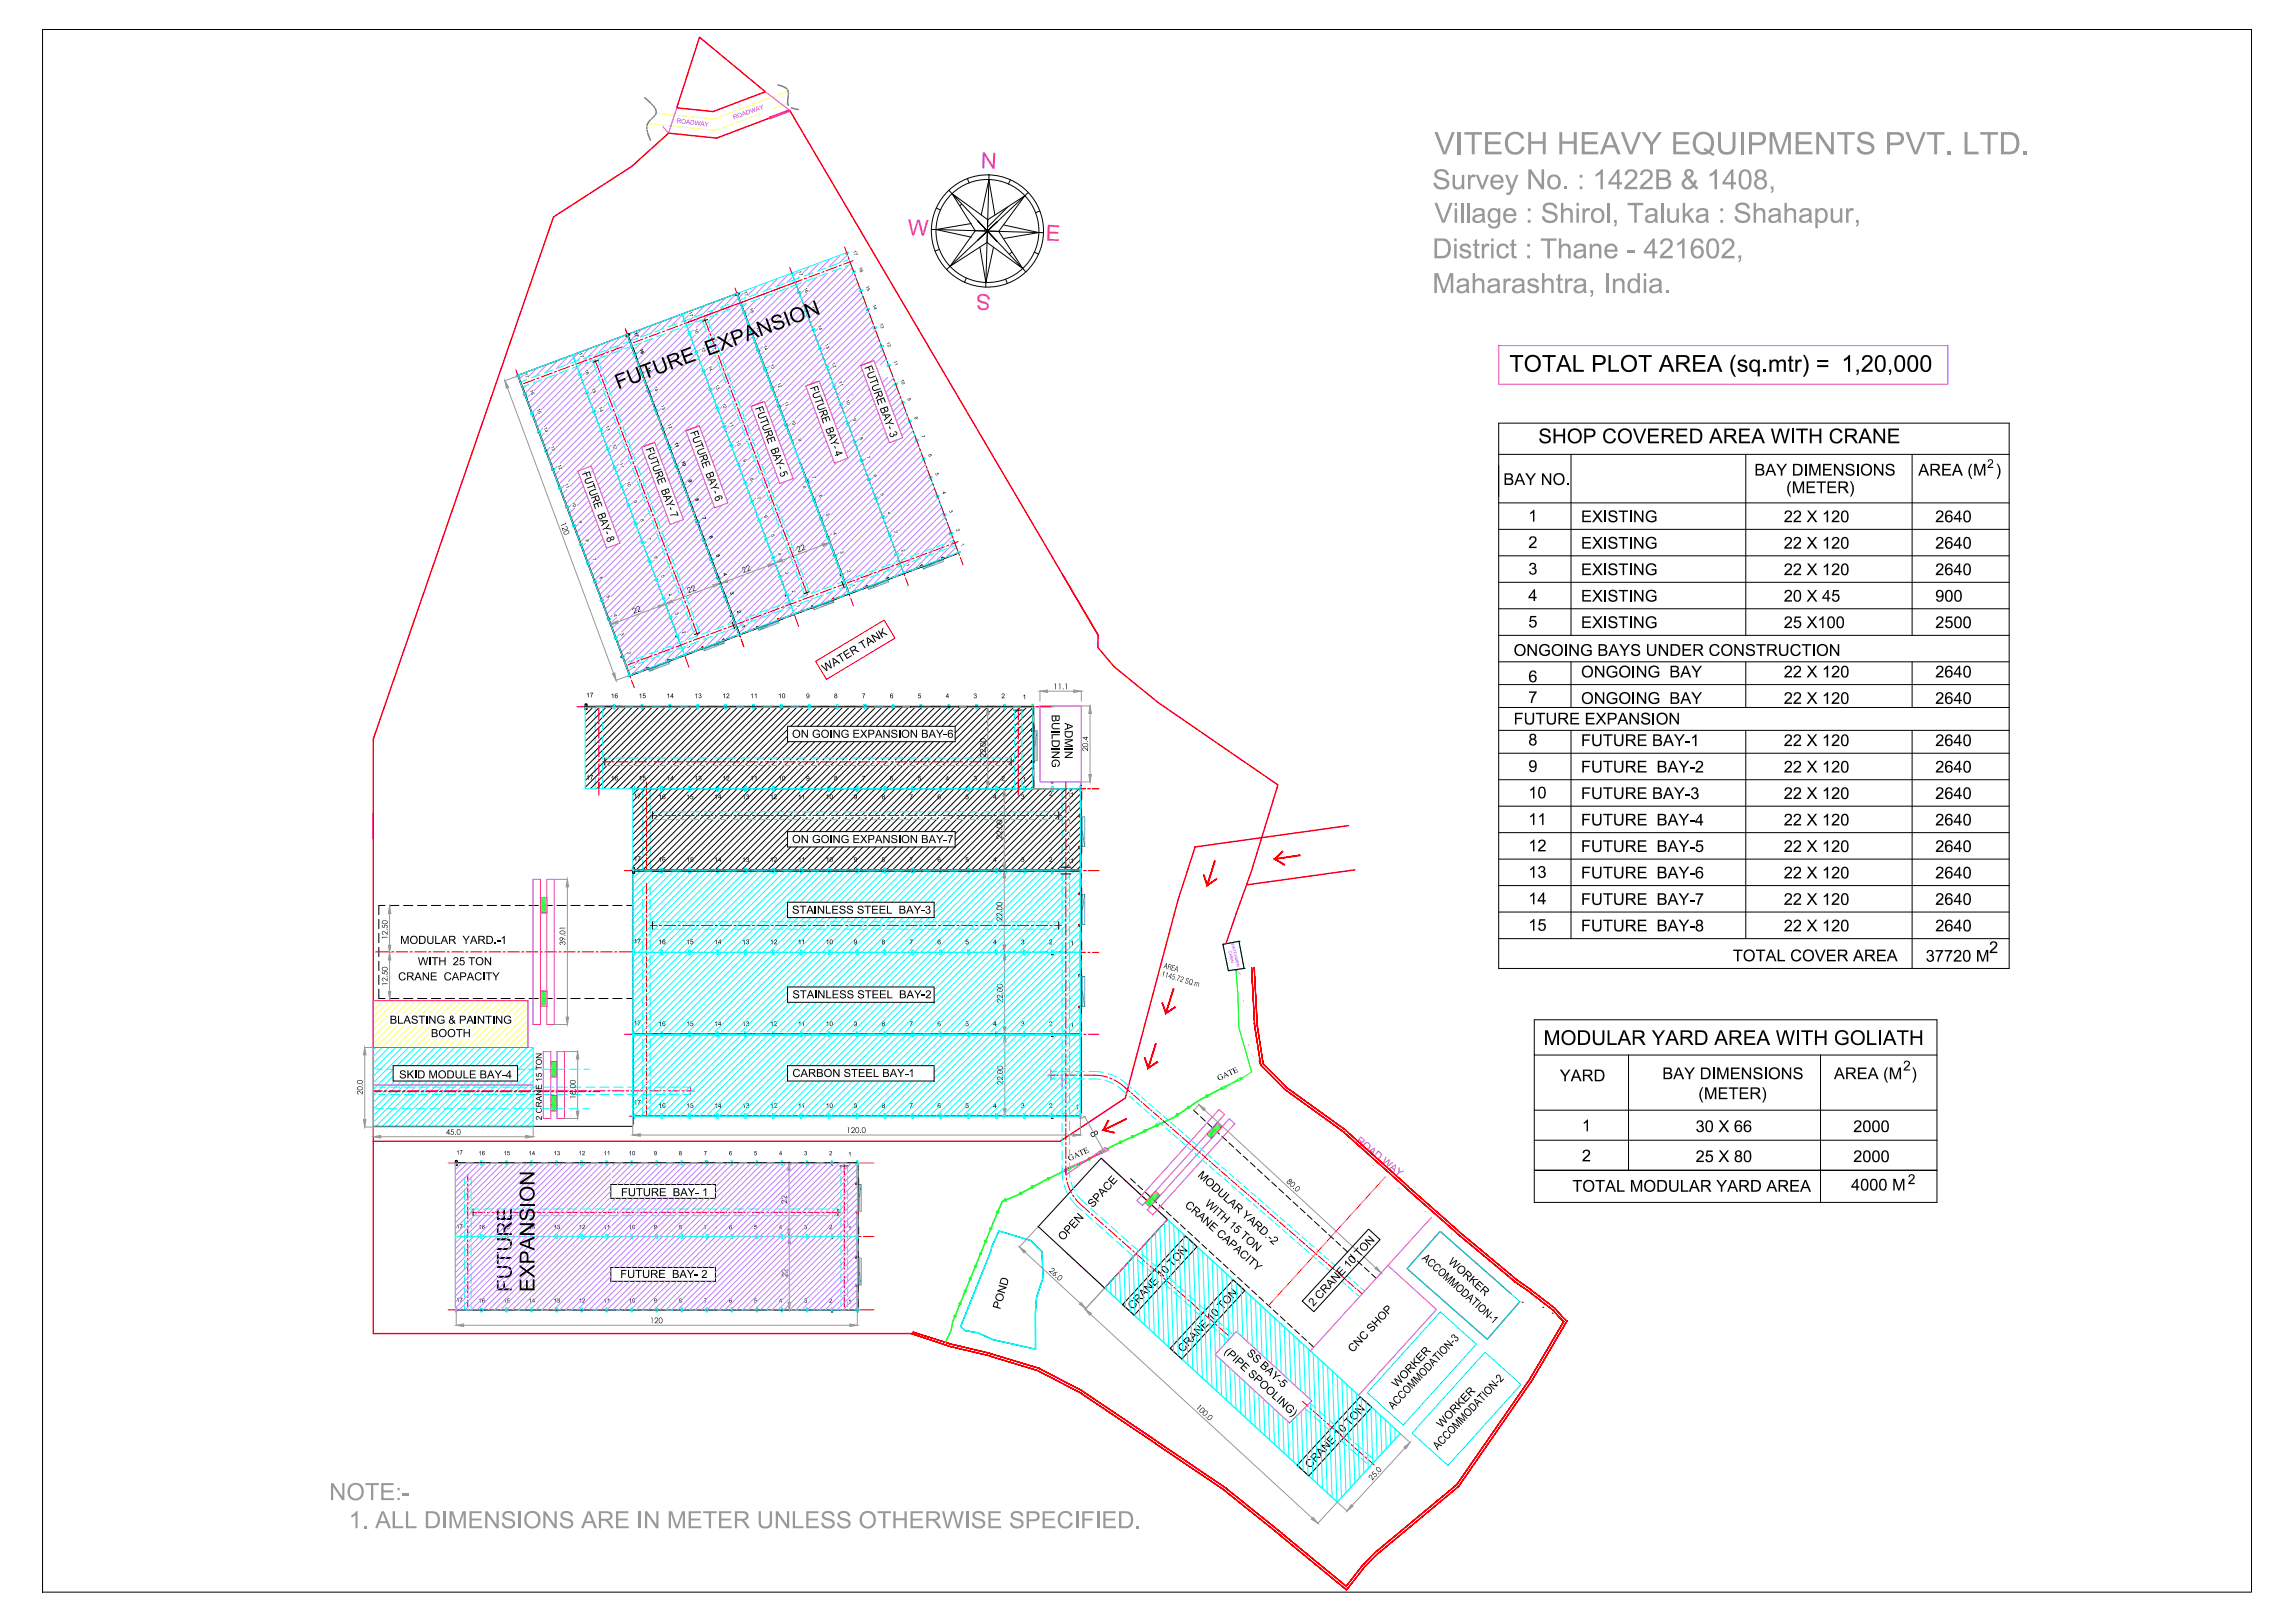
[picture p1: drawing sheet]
<svg xmlns="http://www.w3.org/2000/svg" width="841mm" height="594mm" viewBox="0 0 841 594" stroke-linecap="round" stroke-linejoin="round" font-family="sans-serif">
<!-- layer: a-grass -->
<path d="M402.4 237.2l6 7.1 16 13 43.9 30.2-9.9 32-5.3 15M136.8 297.8v9.4M438 310.2l-6.3 19.4-19.3 72.6-23.9 15.8h-251.7" fill="none" stroke="#f00" stroke-width=".51"/>
<!-- layer: 0 -->
<g fill="#000">
<path d="M426.1 356l.7-.2-.6 1.9 .3-1.5zM427.3 356.4l.7-.2-.5 1.9 .2-1.5zM429.7 353.4l.9 .3-.7-.1-.2 .7 .6 .4-.7-.2-.2 .8 .7 .3-.9-.2zM430 356.7l.7 .3-.6-.1-.3 .6 .6 .2 .1 .5-.3 .5-.5 .1-.3-.7 .3 .5 .6-.5-.1-.5-.6 .1zM430.7 358.8l.1 .3zM431.7 357.2l.9 .3-1.1 1.7 .1-.7 .8-.9zM432.9 357.9l.5-.2 .4 .3-.2 .6-1 .8 .8 .2-.1 .2-.9-.3 1.2-1.2-.1-.4h-.4l-.1 .3zM434.7 358.4l.6-.2 .4 .3v.4l-.4-.5-.5 .2 .7 1-.5 .7-.7-.4 .1-.4 .3 .6 .6-.3-.6-.9zM437.1 360.7l.1 .2zM438 359.6l1.5 .5-.4 1.4 .1-1.5-.4 .1-.5 1.2 .2-1.5-.4 .2-.5 1.1z"/>
<path d="M427.5 352.8h.2l-.1 2.1-.1-.7-.6-.2-.5 .5zM427.5 353l-.6 .9 .6 .1z"/>
<path d="M428.4 353l.9 .5-.1 .5-.4 .2 .1 1.1-.2-.1-.1-1-.3-.1-.3 .9h-.2zM428.5 353.2l-.2 .8 .6 .1 .2-.6z"/>
<path d="M428.2 357.6l1.2-1-.2 1.5-.3 .4v-.6zM429.2 356.8l-.8 .9 .5 .1z"/>
<path d="M431.3 353.9h.2v2.1l-.2-.7-.6-.1-.5 .5zM431.3 354.1l-.5 .9 .5 .2z"/>
<path d="M436.3 358.8l-.4 1 .2 .7 .5-.2 .3-1-.1-.5zM436.2 358.7l.5-.1 .4 .4-.5 1.9-.8-.6z"/>
</g>
<!-- layer: glass -->
<g fill="#f00" stroke="#f00" stroke-width=".37">
<path d="M441 320.5l1.4 3.5-1.1-3.6zM441 320.5l1.4 3.5-.1 .4zM442.4 324l-.1 .4 3.5-2.5zM442.3 324.4l3.5-2.5 .1 .2z"/>
<path d="M445.1 315.3l-2.9 8.9 .3 .1zM445.1 315.3l.3 .1-2.9 8.9z"/>
<path d="M425.8 367.4l1.5 3.5-1.2-3.6zM425.8 367.4l1.5 3.5-.1 .4zM427.3 370.9l-.1 .4 3.4-2.5zM427.2 371.3l3.4-2.5 .2 .2z"/>
<path d="M430 362.2l-2.9 8.9h.2zM430 362.2h.2l-2.9 8.9z"/>
<path d="M419.4 387.4l1.4 3.6-1.2-3.6zM419.4 387.4l1.4 3.6-.2 .4zM420.8 391l-.2 .4 3.6-2.6zM420.6 391.4l3.6-2.6 .1 .3z"/>
<path d="M423.5 382.2l-2.9 8.9 .2 .1zM423.5 382.2l.2 .1-2.9 8.9z"/>
<path d="M406.1 410.3l-1.6 3.5 1.8-3.3zM406.1 410.3l-1.6 3.5-.4 .2zM404.1 414l4.3 .8-3.9-1zM404.1 414l4.3 .8-.1 .2z"/>
<path d="M404.3 413.8v.2l8.4-4.3zM404.3 414l8.4-4.3 .1 .3z"/>
</g>
<!-- layer: A-WALL-HATCH -->
<g fill="none" stroke="#dd6ea5" stroke-width=".37">
<path d="M396 322.7l-.1 .1M396 328.5l-.1 .1M396 325.5h.1M396 325.8h.1M396 326.2h.1M396 326.6h.1M396 326.9h.1M396 327.3h.1M396 327.7h.1M396 328h.1M396 328.4h.1M396 325.6h.1"/>
<path d="M396 326h.1M396 326.3h.1M396 326.7h.1M396 327.1h.1M396 327.4h.1M396 327.8h.1M396 328.1h.1M396 328.5h.1M396.1 325.4h.1M396.1 325.8h.1M396.1 326.1h.1M396.1 326.5h.1"/>
<path d="M396.1 326.8h.1M396.1 327.2h.1M396.1 327.5h.1M396.1 327.9h.1M396.1 328.3h.1M396.1 325.5h.1M396.1 325.9h.1M396.1 326.2h.1M396.1 326.6h.1M396.1 326.9h.1M396.1 327.3h.1M396.1 327.7h.1"/>
<path d="M396.1 328h.1M396.1 328.4h.1M396.3 322.7l-.4 .3M396.3 323.1l-.4 .3M396.3 323.5l-.4 .3M396.3 323.9l-.4 .2M396.3 324.2l-.4 .3M396.3 324.6l-.4 .3M396.3 324.9l-.4 .3M396.3 328.5l-.4 .3M396.3 328.9l-.4 .3M396.3 329.3l-.4 .3"/>
<path d="M396.3 329.6l-.4 .3M396.3 330l-.4 .3M396.3 330.3l-.4 .4M396.3 330.7l-.1 .1M396.3 322.9l-.4 .3M396.3 323.2l-.4 .4M396.3 323.6l-.4 .3M396.3 323.9l-.4 .4M396.3 324.3l-.4 .3M396.3 324.7l-.4 .3M396.3 325l-.3 .2M396.3 328.6l-.4 .4"/>
<path d="M396.3 329l-.4 .3M396.3 329.4l-.4 .3M396.3 329.7l-.4 .3M396.3 330.1l-.4 .3M396.3 330.5l-.3 .3M395.9 350.8l.4-.2-.4 .3M396 349.3l-.1 .1M396 345h.1M396 345.4h.1M396 345.7h.1M396 346.1h.1M396 346.8h.1"/>
<path d="M396 347.2h.1M396 347.5h.1M396 347.9h.1M396 345.9h.1M396 346.2h.1M396 346.6h.1M396 346.9h.1M396 347.3h.1M396 347.6h.1M396 348h.1M396 342.8l-.1 .1M396 348.2l-.1 .2"/>
<path d="M396.1 345.3h.1M396.1 345.6h.1M396.1 346h.1M396.1 346.7h.1M396.1 347h.1M396.1 347.4h.1M396.1 347.8h.1M396.1 348.1h.1M396.1 345h.1M396.1 345.4h.1M396.1 346.1h.1M396.1 346.5h.1"/>
<path d="M396.1 346.8h.1M396.1 347.2h.1M396.1 347.6h.1M396.1 347.9h.1M396.2 342.8l-.3 .3M396.2 348.2l-.3 .3M396.2 354.9l-.3 .2M396.3 357.1h.1M396.3 343l-.4 .3M396.3 343.4l-.4 .3M396.3 343.7l-.4 .3M396.3 344.1l-.4 .3"/>
<path d="M396.3 344.4l-.4 .4M396.3 344.8l-.2 .2M396.3 348.4l-.4 .3M396.3 348.8l-.4 .3M396.3 349.1l-.4 .4 .4-.2M396.3 349.4l-.4 .4M396.3 349.8l-.4 .4 .4-.2M396.3 350.1l-.4 .4M396.3 350.9l-.3 .3M396.3 343.1l-.4 .3M396.3 343.5l-.4 .3M396.3 343.8l-.4 .3"/>
<path d="M396.3 344.2l-.4 .3M396.3 344.6l-.4 .2M396.3 344.9l-.1 .1M396.3 348.5l-.4 .3M396.3 348.9l-.4 .3M396.3 349.5l-.4 .4M396.3 350.3l-.4 .3M396.3 350.6l-.4 .4M396.3 351.1l-.2 .1M396.3 349.8l-.4 .3M396.3 350.9l-.4 .3M396.3 351.2l-.4 .3"/>
<path d="M396.3 351.6l-.1 .1M396.3 355.2l-.4 .3M396.3 355.6l-.4 .3M396.3 355.9l-.4 .3M396.3 356.3l-.4 .3 .4-.2M396.3 356.7l-.4 .3M396.3 357l-.2 .1M396.3 351.3l-.4 .4M396.3 355l-.4 .3M396.3 355.3l-.4 .3M396.3 355.7l-.4 .3M396.3 356l-.4 .4"/>
<path d="M396.3 356.7l-.4 .4M395.9 374.7h.1M396 369.1l-.1 .1M396.1 374.7l-.2 .1M396.2 369.1l-.3 .3M396.3 369.3l-.4 .3M396.3 369.7l-.4 .3M396.3 370l-.4 .3M396.3 370.4l-.4 .3M396.3 370.8l-.4 .3M396.3 371.1l-.3 .2M396.3 374.7l-.4 .3"/>
<path d="M396.3 375.1l-.4 .3M396.3 375.5l-.4 .3M396.3 375.8l-.4 .3M396.3 376.2l-.4 .3M396.3 376.5l-.4 .4M396.3 376.9l-.4 .3M396.3 377.2l-.4 .4 .4-.2M396.3 369.4l-.4 .3M396.3 369.8l-.4 .3M396.3 370.1l-.4 .4M396.3 370.5l-.4 .3M396.3 370.8l-.4 .4"/>
<path d="M396.3 371.2l-.2 .1M396.3 374.8l-.4 .4M396.3 375.2l-.4 .3M396.3 375.5l-.4 .4M396.3 375.9l-.4 .3M396.3 376.3l-.4 .3M396.3 376.6l-.4 .3M396.3 377l-.4 .3M232.5 408.6h.1M232.7 408.6l-.2 .3M232.8 408.6l-.2 .3M233.1 408.6l-.3 .3"/>
<path d="M233.2 408.6l-.3 .3M233.6 408.6l-.5 .3M233.8 408.6l-.3 .3M233.9 408.6l-.3 .3M234.2 408.6l-.3 .3M234.3 408.6l-.3 .3M234.5 408.6l-.3 .3M234.7 408.6l-.3 .3M234.9 408.6l-.3 .3M235 408.6l-.3 .3M235.3 408.6l-.3 .3M235.4 408.6l-.3 .3"/>
<path d="M235.6 408.6l-.3 .3M235.8 408.6l-.4 .3M236 408.6l-.3 .3M236.1 408.6l-.3 .3M236.4 408.6l-.4 .3M236.5 408.6l-.4 .3M236.7 408.6l-.3 .3M236.8 408.6l-.3 .3M237.1 408.6l-.4 .3M237.2 408.6l-.3 .3M237.4 408.6l-.3 .3M237.5 408.6l-.2 .3"/>
<path d="M237.8 408.6l-.3 .3M237.9 408.6l-.3 .3M238.1 408.6l-.3 .3M238.3 408.6l-.3 .3M238.5 408.6l-.3 .3M238.6 408.6l-.3 .3M238.9 408.6l-.3 .3M239 408.6l-.3 .3M239.2 408.6l-.3 .3M239.3 408.9l.4-.3-.3 .3M239.4 408.6l-.3 .3M240 408.6l-.3 .3"/>
<path d="M240.1 408.6l-.3 .3M240.5 408.6l-.5 .3M240.7 408.6l-.3 .3M240.8 408.6l-.3 .3M241.1 408.6l-.4 .3M241.2 408.6l-.4 .3M241.4 408.6l-.3 .3M241.5 408.6l-.3 .3M241.8 408.6l-.4 .3M241.9 408.6l-.3 .3M242.2 408.6l-.4 .3M242.5 408.6l-.3 .3"/>
<path d="M242.6 408.6l-.3 .3M242.8 408.6l-.3 .3M243 408.6l-.3 .3M243.2 408.6l-.3 .3 .4-.3M243.6 408.6l-.3 .3M243.7 408.6l-.3 .3M243.9 408.6l-.3 .3M244.1 408.6l-.3 .3M244.3 408.6l-.3 .3M244.4 408.6l-.3 .3M244.7 408.6l-.3 .3M244.8 408.6l-.3 .3"/>
<path d="M245 408.6l-.3 .3M245.2 408.6l-.4 .3M245.4 408.6l-.3 .3M245.5 408.6l-.3 .3M245.8 408.6l-.4 .3M245.9 408.6l-.4 .3M246.1 408.6l-.3 .3M246.2 408.6l-.3 .3M246.5 408.6l-.4 .3M246.6 408.6l-.3 .3M246.8 408.6l-.3 .3M246.9 408.6l-.3 .3"/>
<path d="M247.2 408.6l-.3 .3M247.3 408.6l-.3 .3M247.5 408.6l-.3 .3M247.7 408.6l-.3 .3M247.9 408.6l-.3 .3M248 408.6l-.3 .3M248.3 408.6l-.3 .3M248.4 408.6l-.3 .3M248.6 408.6l-.3 .3M248.8 408.6l-.4 .3M249 408.6l-.3 .3M249.1 408.6l-.3 .3"/>
<path d="M249.4 408.6l-.3 .3M249.5 408.6l-.3 .3M249.7 408.6l-.3 .3M249.9 408.6l-.4 .3M250.1 408.6l-.3 .3M250.2 408.6l-.3 .3M250.5 408.6l-.4 .3M250.6 408.6l-.4 .3M250.9 408.6l-.4 .3M251.2 408.6l-.4 .3M251.3 408.6l-.3 .3M251.5 408.6l-.3 .3"/>
<path d="M251.6 408.6l-.3 .3M251.9 408.6l-.3 .3M252 408.6l-.3 .3M252.2 408.6l-.3 .3M252.4 408.6l-.3 .3M252.5 408.8l-.2 .1M252.5 408.9h-.1M253.3 408.6l-.2 .3M253.5 408.6l-.4 .3M253.7 408.6l-.3 .3M253.8 408.6l-.3 .3M254.1 408.6l-.3 .3"/>
<path d="M254.2 408.6l-.3 .3M254.4 408.6l-.3 .3M254.5 408.6l-.3 .3M254.8 408.6l-.3 .3M254.9 408.6l-.3 .3M255.2 408.6l-.4 .3M255.3 408.6l-.4 .3M255.5 408.6l-.3 .3M255.6 408.6l-.3 .3M255.9 408.6l-.4 .3M256 408.6l-.3 .3M256.2 408.6l-.3 .3"/>
<path d="M256.3 408.6l-.3 .3M256.6 408.6l-.3 .3M256.7 408.6l-.3 .3M256.9 408.6l-.3 .3M257.1 408.6l-.3 .3M257.3 408.6l-.3 .3M257.4 408.6l-.3 .3M257.7 408.6l-.3 .3M257.8 408.6l-.3 .3M258 408.6l-.3 .3M258.2 408.6l-.4 .3M258.4 408.6l-.3 .3"/>
<path d="M258.5 408.6l-.3 .3M258.8 408.6l-.3 .3M258.8 408.9l.3-.3-.2 .3M258.9 408.6l-.3 .3M259.2 408.9h.1M260 408.6l-.1 .1M260.2 408.6l-.3 .3M260.3 408.6l-.3 .3M260.6 408.6l-.4 .3M260.7 408.6l-.3 .3M260.9 408.6l-.3 .3M261 408.6l-.3 .3"/>
<path d="M261.3 408.6l-.3 .3M261.4 408.6l-.3 .3M261.6 408.6l-.3 .3M261.8 408.6l-.3 .3M262 408.6l-.3 .3M262.1 408.6l-.3 .3M262.4 408.6l-.3 .3M262.5 408.6l-.3 .3M262.7 408.6l-.3 .3M262.9 408.6l-.4 .3M263.1 408.6l-.3 .3M263.2 408.6l-.3 .3"/>
<path d="M263.5 408.6l-.3 .3M263.6 408.6l-.4 .3M263.8 408.6l-.3 .3M263.9 408.6l-.3 .3M264.2 408.6l-.3 .3M264.3 408.6l-.3 .3M264.6 408.6l-.4 .3M264.7 408.6l-.4 .3M264.9 408.6l-.3 .3M265 408.6l-.3 .3M265.4 408.6l-.5 .3M265.6 408.6l-.3 .3"/>
<path d="M265.7 408.6l-.3 .3M266 408.6l-.3 .3M266.1 408.9h-.1M266.1 408.6l-.3 .3M266.8 408.6l-.1 .1M267.1 408.6l-.3 .3M267.2 408.6l-.3 .3M267.4 408.6l-.3 .3M267.6 408.6l-.4 .3M267.8 408.6l-.3 .3M267.9 408.6l-.3 .3M268.2 408.6l-.3 .3"/>
<path d="M268.3 408.6l-.4 .3M268.5 408.6l-.3 .3M268.6 408.6l-.3 .3M268.9 408.6l-.3 .3M269 408.6l-.3 .3M269.3 408.6l-.4 .3M269.3 408.6l-.3 .3M269.6 408.6l-.3 .3M269.7 408.6l-.3 .3M270 408.6l-.4 .3M270.1 408.6l-.3 .3M270.3 408.6l-.3 .3"/>
<path d="M270.4 408.6l-.3 .3M270.7 408.6l-.3 .3M270.8 408.6l-.3 .3M271 408.6l-.3 .3M271.2 408.6l-.3 .3M271.5 408.6l-.4 .3M271.8 408.6l-.3 .3M271.9 408.6l-.3 .3M272.1 408.6l-.3 .3M272.3 408.6l-.4 .3M272.5 408.6l-.3 .3M272.6 408.6l-.3 .3"/>
<path d="M272.9 408.6l-.3 .3M272.9 408.8l-.3 .1M273.6 408.6l-.1 .1M273.7 408.6l-.2 .3M274 408.6l-.4 .3M274 408.6l-.3 .3M274.3 408.6l-.3 .3M274.4 408.6l-.3 .3M274.7 408.6l-.4 .3M274.8 408.6l-.3 .3M275 408.6l-.3 .3M275.1 408.6l-.3 .3"/>
<path d="M275.4 408.6l-.3 .3M275.5 408.6l-.3 .3M275.7 408.6l-.3 .3M275.9 408.6l-.3 .3M276.1 408.6l-.3 .3M276.2 408.6l-.3 .3M276.5 408.6l-.3 .3M276.6 408.6l-.3 .3M276.8 408.6l-.3 .3M277 408.6l-.4 .3M277.2 408.6l-.3 .3M277.3 408.6l-.3 .3"/>
<path d="M277.6 408.6l-.3 .3M277.7 408.6l-.4 .3M277.9 408.6l-.3 .3M278 408.6l-.3 .3M278.3 408.6l-.3 .3M278.3 408.9l.4-.3-.3 .3M278.4 408.6l-.3 .3M279 408.6l-.3 .3M279.1 408.6l-.3 .3M279.4 408.6l-.4 .3M279.5 408.6l-.3 .3M279.7 408.6l-.3 .3"/>
<path d="M279.8 408.7l-.3 .2M280.4 408.6v.1M280.6 408.6l-.2 .2M280.8 408.6l-.3 .3M280.9 408.6l-.3 .3M281.1 408.6l-.2 .3M281.3 408.6l-.3 .3M281.5 408.6l-.3 .3M281.7 408.6l-.4 .3M281.9 408.6l-.3 .3M282 408.6l-.3 .3M282.3 408.6l-.3 .3"/>
<path d="M282.4 408.6l-.4 .3M282.6 408.6l-.3 .3M282.7 408.6l-.3 .3M283 408.6l-.3 .3M283.1 408.6l-.3 .3M283.4 408.6l-.4 .3M283.4 408.6l-.3 .3M283.7 408.6l-.3 .3M283.8 408.6l-.3 .3M284.1 408.6l-.4 .3M284.2 408.6l-.3 .3M284.4 408.6l-.3 .3"/>
<path d="M284.5 408.6l-.3 .3M284.9 408.6l-.4 .3M285.1 408.6l-.3 .3M285.3 408.6l-.3 .3M285.5 408.6l-.3 .3M285.6 408.6l-.3 .3M285.8 408.6l-.2 .3M286 408.6l-.3 .3M286.2 408.6l-.3 .3M286.4 408.6l-.4 .3M286.5 408.7l-.2 .2M286.5 408.9h-.1"/>
<path d="M287.3 408.6l-.1 .2M287.4 408.6l-.2 .3M287.7 408.6l-.3 .3M287.8 408.6l-.3 .3M288.1 408.6l-.4 .3M288.1 408.6l-.3 .3M288.4 408.6l-.3 .3M288.5 408.6l-.3 .3M288.8 408.6l-.4 .3M288.9 408.6l-.3 .3M289.1 408.6l-.3 .3M289.2 408.6l-.3 .3"/>
<path d="M289.5 408.6l-.3 .3M289.6 408.6l-.3 .3M289.8 408.6l-.3 .3M290 408.6l-.3 .3M290.2 408.6l-.3 .3M290.3 408.6l-.3 .3M290.5 408.6l-.2 .3M290.7 408.6l-.3 .3M290.9 408.6l-.3 .3M291.1 408.6l-.4 .3M291.3 408.6l-.3 .3M291.4 408.6l-.3 .3"/>
<path d="M291.6 408.6l-.3 .3M291.8 408.6l-.4 .3M292 408.6l-.3 .3M292.1 408.6l-.3 .3M292.4 408.6l-.3 .3M292.5 408.6l-.3 .3M292.7 408.6l-.3 .3M292.8 408.6l-.3 .3M293.1 408.6l-.3 .3M293.2 408.6l-.3 .3M293.4 408.7l-.3 .2M293.4 408.8l-.1 .1"/>
<path d="M294.2 408.6l-.2 .2M294.3 408.6l-.3 .3M294.5 408.6l-.3 .3M294.7 408.6l-.3 .3M294.9 408.6l-.3 .3M295 408.6l-.3 .3M295.2 408.6l-.2 .3M295.4 408.6l-.3 .3M295.6 408.6l-.3 .3M295.8 408.6l-.4 .3M296 408.6l-.3 .3M296.1 408.6l-.3 .3"/>
<path d="M296.5 408.6l-.5 .3M296.7 408.6l-.3 .3M296.8 408.6l-.3 .3M297.1 408.6l-.3 .3M297.2 408.6l-.3 .3M297.4 408.6l-.3 .3M297.5 408.6l-.3 .3M297.8 408.6l-.3 .3M297.9 408.6l-.3 .3M298.2 408.6l-.4 .3M298.3 408.6l-.3 .3M298.5 408.6l-.3 .3"/>
<path d="M298.6 408.6l-.3 .3M298.9 408.6l-.4 .3M299 408.6l-.3 .3M299.2 408.6l-.3 .3M299.4 408.6l-.3 .3M299.6 408.6l-.3 .3M299.7 408.6l-.3 .3M299.9 408.6l-.3 .3M300.1 408.6l-.3 .3M300.1 408.9h-.1M300.8 408.6h.1M301 408.6l-.2 .3"/>
<path d="M301.2 408.6l-.4 .3M301.4 408.6l-.3 .3M301.5 408.6l-.3 .3M301.8 408.6l-.3 .3M301.9 408.6l-.3 .3M302.1 408.6l-.3 .3M302.2 408.6l-.3 .3M302.5 408.6l-.3 .3M302.6 408.6l-.3 .3M302.9 408.6l-.4 .3M303 408.6l-.3 .3M303.2 408.6l-.3 .3"/>
<path d="M303.3 408.6l-.3 .3M303.6 408.6l-.4 .3M303.7 408.6l-.3 .3M303.9 408.6l-.3 .3M304.1 408.6l-.3 .3M304.3 408.6l-.3 .3M304.4 408.6l-.3 .3M304.6 408.6l-.3 .3M304.8 408.6l-.3 .3M305 408.6l-.3 .3M305.2 408.6l-.4 .3M305.4 408.6l-.3 .3"/>
<path d="M305.5 408.6l-.3 .3M305.7 408.6l-.3 .3M305.9 408.6l-.4 .3M306.1 408.6l-.3 .3M306.2 408.6l-.3 .3M306.5 408.6l-.4 .3M306.6 408.6l-.3 .3M306.8 408.6l-.3 .3M306.9 408.6l-.3 .3M307.2 408.6l-.3 .3M307.3 408.6l-.3 .3M307.6 408.6l-.4 .3"/>
<path d="M307.7 408.6l-.3 .3M307.9 408.6l-.3 .3M308 408.6l-.3 .3M308.3 408.6l-.4 .3M308.4 408.6l-.3 .3M308.6 408.6l-.3 .3M308.8 408.6l-.3 .3M309 408.6l-.3 .3M309.1 408.6l-.3 .3M309.3 408.6l-.3 .3M309.5 408.6l-.3 .3M309.9 408.6l-.5 .3"/>
<path d="M310.1 408.6l-.3 .3M310.2 408.6l-.3 .3M310.4 408.6l-.3 .3M310.6 408.6l-.4 .3M310.8 408.6l-.3 .3M310.9 408.6l-.3 .3M311.2 408.6l-.4 .3M311.3 408.6l-.3 .3M311.5 408.6l-.3 .3M311.6 408.6l-.3 .3M311.9 408.6l-.3 .3M312 408.6l-.3 .3"/>
<path d="M312.2 408.6l-.3 .3M312.3 408.6l-.2 .3M312.6 408.6l-.3 .3M312.7 408.6l-.3 .3M313 408.6l-.4 .3M313.1 408.6l-.3 .3M313.3 408.6l-.3 .3M313.5 408.6l-.3 .3M313.7 408.6l-.3 .3M313.7 408.7l-.2 .2M314.6 408.6l-.2 .2M314.8 408.6l-.3 .3"/>
<path d="M314.9 408.6l-.3 .3M315.1 408.6l-.3 .3M315.3 408.6l-.4 .3M315.5 408.6l-.3 .3M315.6 408.6l-.3 .3M315.9 408.6l-.4 .3M316 408.6l-.3 .3M316.2 408.6l-.3 .3M316.3 408.6l-.3 .3M316.6 408.6l-.3 .3M316.7 408.6l-.3 .3M316.9 408.6l-.3 .3"/>
<path d="M317 408.6l-.2 .3M317.3 408.6l-.3 .3M317.4 408.6l-.3 .3M317.7 408.6l-.4 .3M317.8 408.6l-.3 .3M318 408.6l-.3 .3M318.1 408.6l-.2 .3M318.4 408.6l-.3 .3M318.5 408.6l-.3 .3M318.7 408.6l-.3 .3M318.9 408.6l-.3 .3M319.1 408.6l-.3 .3"/>
<path d="M319.2 408.6l-.3 .3M319.5 408.6l-.3 .3M319.6 408.6l-.3 .3M319.8 408.6l-.3 .3M320 408.6l-.4 .3M320.2 408.6l-.3 .3M320.3 408.6l-.3 .3M320.6 408.6l-.4 .3M320.6 408.9h.1M320.6 408.7l-.2 .2M321.3 408.6l-.1 .1M321.4 408.6l-.2 .2"/>
<path d="M321.6 408.6l-.3 .3M321.7 408.6l-.2 .3M322 408.6l-.3 .3 .4-.3M322.4 408.6l-.4 .3M322.5 408.6l-.3 .3M322.7 408.6l-.3 .3M322.8 408.6l-.3 .3M323.1 408.6l-.3 .3M323.2 408.6l-.3 .3M323.4 408.6l-.3 .3M323.6 408.6l-.3 .3M323.8 408.6l-.3 .3"/>
<path d="M323.9 408.6l-.3 .3M324.2 408.6l-.3 .3M324.3 408.6l-.3 .3M324.5 408.6l-.3 .3M324.7 408.6l-.4 .3M324.9 408.6l-.3 .3M325 408.6l-.3 .3M325.3 408.6l-.4 .3M325.4 408.6l-.4 .3M325.6 408.6l-.3 .3M325.7 408.6l-.3 .3M326 408.6l-.4 .3"/>
<path d="M326.1 408.6l-.3 .3M326.3 408.6l-.3 .3M326.4 408.6l-.2 .3M326.7 408.6l-.3 .3M326.8 408.6l-.3 .3M327 408.6l-.3 .3M327.2 408.6l-.3 .3M327.4 408.6l-.3 .3M327.5 408.6l-.3 .3M327.8 408.6l-.3 .3M327.9 408.6l-.3 .3M328.1 408.6l-.3 .3"/>
<path d="M328.3 408.6l-.3 .3M328.5 408.6l-.3 .3M328.6 408.6l-.3 .3M328.9 408.6l-.3 .3M329 408.6l-.3 .3M329.2 408.6l-.3 .3M329.4 408.6l-.4 .3M329.6 408.6l-.3 .3M329.7 408.6l-.3 .3M330 408.6l-.4 .3M330.1 408.6l-.4 .3M330.3 408.6l-.3 .3"/>
<path d="M330.4 408.6l-.3 .3M330.7 408.6l-.4 .3M330.8 408.6l-.3 .3M331 408.6l-.3 .3M331.1 408.6l-.3 .3M331.4 408.6l-.3 .3M331.5 408.6l-.3 .3M331.7 408.6l-.3 .3M331.9 408.6l-.3 .3M332.1 408.6l-.3 .3M332.2 408.6l-.3 .3M332.5 408.6l-.3 .3"/>
<path d="M332.6 408.6l-.3 .3M332.8 408.6l-.3 .3M333 408.6l-.3 .3M333.2 408.6l-.3 .3M333.3 408.6l-.3 .3M333.6 408.6l-.3 .3M333.7 408.6l-.3 .3M333.9 408.6l-.3 .3M334.1 408.6l-.4 .3M334.2 408.7l-.2 .2M334.2 408.9h-.1M335 408.6l-.2 .3"/>
<path d="M335.4 408.6l-.4 .3M335.5 408.6l-.3 .3M335.7 408.6l-.3 .3M335.8 408.6l-.3 .3M336.1 408.6l-.3 .3M336.2 408.6l-.3 .3M336.4 408.6l-.3 .3M336.6 408.6l-.3 .3M336.8 408.6l-.3 .3M336.9 408.6l-.3 .3M337.2 408.6l-.3 .3M337.3 408.6l-.3 .3"/>
<path d="M337.5 408.6l-.3 .3M337.7 408.6l-.4 .3M337.9 408.6l-.3 .3M338 408.6l-.3 .3M338.3 408.6l-.3 .3M338.4 408.6l-.3 .3M338.6 408.6l-.3 .3M338.8 408.6l-.4 .3M339 408.6l-.3 .3M339.1 408.6l-.3 .3M339.4 408.6l-.4 .3M339.5 408.6l-.4 .3"/>
<path d="M339.7 408.6l-.3 .3M339.8 408.6l-.3 .3M340.1 408.6l-.4 .3M340.2 408.6l-.3 .3M340.4 408.6l-.3 .3M340.5 408.6l-.3 .3M340.9 408.6l-.4 .3M341 408.9h.1M341 408.8l-.2 .1M341.9 408.6l-.2 .3M342 408.6l-.3 .3M342.2 408.6l-.3 .3"/>
<path d="M342.4 408.6l-.4 .3M342.6 408.6l-.3 .3M342.7 408.6l-.3 .3M343 408.6l-.3 .3M343.1 408.6l-.3 .3M343.3 408.6l-.3 .3M343.4 408.6l-.3 .3M343.8 408.6l-.4 .3M344.1 408.6l-.4 .3M344.2 408.6l-.4 .3M344.4 408.6l-.3 .3M344.5 408.6l-.3 .3"/>
<path d="M344.8 408.6l-.4 .3M344.9 408.6l-.3 .3M345.1 408.6l-.3 .3M345.2 408.6l-.3 .3M345.5 408.6l-.3 .3M345.6 408.6l-.3 .3M345.8 408.6l-.3 .3M346 408.6l-.3 .3M346.2 408.6l-.3 .3M346.3 408.6l-.3 .3M346.6 408.6l-.3 .3M346.7 408.6l-.3 .3"/>
<path d="M346.9 408.6l-.3 .3M347.1 408.6l-.4 .3M347.3 408.6l-.3 .3M347.4 408.6l-.3 .3M347.7 408.6l-.3 .3M347.8 408.6l-.3 .3M347.9 408.8l-.2 .1M347.9 408.9h-.1M348.8 408.6l-.3 .3M348.9 408.6l-.4 .3M349.1 408.6l-.3 .3M349.2 408.6l-.3 .3"/>
<path d="M349.5 408.6l-.4 .3M349.6 408.6l-.3 .3M349.8 408.6l-.3 .3M349.9 408.6l-.3 .3M350.2 408.6l-.3 .3M350.3 408.6l-.3 .3M350.5 408.6l-.3 .3M350.7 408.6l-.3 .3M350.9 408.6l-.3 .3M351 408.6l-.3 .3M351.3 408.6l-.3 .3M351.4 408.6l-.3 .3"/>
<path d="M351.6 408.6l-.3 .3M351.8 408.6l-.4 .3M352 408.6l-.3 .3M352.1 408.6l-.3 .3M352.4 408.6l-.3 .3M352.5 408.6l-.4 .3M352.7 408.6l-.3 .3M352.8 408.6l-.3 .3M353.1 408.6l-.3 .3M353.2 408.6l-.3 .3M353.5 408.6l-.4 .3M353.6 408.6l-.4 .3"/>
<path d="M353.8 408.6l-.3 .3M353.9 408.6l-.3 .3M354.2 408.6l-.4 .3M354.3 408.6l-.3 .3M354.5 408.6l-.3 .3M354.6 408.9h.1M354.6 408.6l-.3 .3M355.4 408.6l-.2 .2M355.7 408.6l-.3 .3M356 408.6l-.3 .3M356.1 408.6l-.3 .3M356.3 408.6l-.3 .3"/>
<path d="M356.5 408.6l-.4 .3M356.7 408.6l-.3 .3M356.8 408.6l-.3 .3M357.1 408.6l-.3 .3M357.2 408.6l-.4 .3M357.4 408.6l-.3 .3M357.5 408.6l-.3 .3M357.8 408.6l-.3 .3M357.9 408.6l-.3 .3M358.2 408.6l-.4 .3M358.2 408.6l-.3 .3M358.5 408.6l-.3 .3"/>
<path d="M358.6 408.6l-.3 .3M358.9 408.6l-.4 .3M359 408.6l-.3 .3M359.2 408.6l-.3 .3M359.3 408.6l-.3 .3M359.6 408.6l-.3 .3M359.7 408.6l-.3 .3M359.9 408.6l-.3 .3M360.1 408.6l-.3 .3M360.3 408.6l-.3 .3M360.4 408.6l-.3 .3M360.7 408.6l-.3 .3"/>
<path d="M360.8 408.6l-.3 .3M361 408.6l-.3 .3 .5-.3M361.4 408.6l-.3 .3M361.5 408.6l-.3 .3M361.8 408.6l-.3 .3M361.9 408.6l-.4 .3M362.1 408.6l-.3 .3M362.2 408.6l-.3 .3M362.5 408.6l-.3 .3M362.6 408.6l-.3 .3M362.9 408.6l-.4 .3M362.9 408.6l-.3 .3"/>
<path d="M363.2 408.6l-.3 .3M363.3 408.6l-.3 .3M363.6 408.6l-.4 .3M363.7 408.6l-.3 .3M363.9 408.6l-.3 .3M364 408.6l-.3 .3M364.3 408.6l-.3 .3M364.4 408.6l-.3 .3M364.6 408.6l-.3 .3M364.8 408.6l-.3 .3M364.8 408.8l-.1 .1M364.8 408.9h.1"/>
<path d="M365.5 408.6h.1M365.7 408.6l-.2 .3M365.9 408.6l-.4 .3M366.1 408.6l-.3 .3M366.2 408.6l-.3 .3M366.5 408.6l-.3 .3M366.6 408.6l-.4 .3M366.8 408.6l-.3 .3M366.9 408.6l-.3 .3M367.2 408.6l-.3 .3 .4-.3M367.6 408.6l-.4 .3M367.6 408.6l-.3 .3"/>
<path d="M367.9 408.6l-.3 .3M368 408.6l-.3 .3M368.3 408.6l-.4 .3M368.4 408.6l-.3 .3M368.6 408.6l-.3 .3M368.7 408.6l-.3 .3M369 408.6l-.3 .3M369.1 408.6l-.3 .3M369.3 408.6l-.3 .3M369.5 408.6l-.3 .3M369.7 408.6l-.3 .3M369.8 408.6l-.3 .3"/>
<path d="M370 408.6l-.2 .3M370.2 408.6l-.3 .3M370.4 408.6l-.3 .3M370.6 408.6l-.4 .3M370.8 408.6l-.3 .3M370.9 408.6l-.3 .3M371.2 408.6l-.3 .3M371.3 408.6l-.4 .3M371.5 408.6l-.3 .3M371.6 408.6l-.3 .3M371.9 408.6l-.3 .3M372 408.6l-.3 .3"/>
<path d="M372.3 408.6l-.4 .3M372.3 408.6l-.3 .3M372.6 408.6l-.3 .3M372.7 408.6l-.3 .3M373 408.6l-.4 .3M373.1 408.6l-.3 .3M373.3 408.6l-.3 .3M373.4 408.6l-.3 .3M373.7 408.6l-.3 .3M373.8 408.6l-.3 .3M374 408.6l-.3 .3M374.2 408.6l-.3 .3"/>
<path d="M374.4 408.6l-.3 .3M374.5 408.6l-.3 .3M374.7 408.6l-.2 .3M374.9 408.6l-.3 .3M375.1 408.6l-.3 .3M375.1 408.7l-.2 .2M375.8 408.6l-.1 .2M376 408.6l-.3 .3M376.2 408.6l-.3 .3M376.3 408.6l-.3 .3M376.6 408.6l-.3 .3M376.6 408.9l.4-.3-.3 .3"/>
<path d="M376.7 408.6l-.3 .3M377.3 408.6l-.3 .3M377.4 408.6l-.3 .3M377.7 408.6l-.4 .3M377.8 408.6l-.3 .3M378 408.6l-.3 .3M378.1 408.6l-.3 .3M378.4 408.6l-.3 .3M378.5 408.6l-.3 .3M378.7 408.6l-.3 .3M378.9 408.6l-.3 .3M379.2 408.6l-.4 .3"/>
<path d="M379.4 408.6l-.2 .3M379.6 408.6l-.3 .3M379.8 408.6l-.3 .3M380 408.6l-.4 .3M380.2 408.6l-.3 .3M380.3 408.6l-.3 .3M380.5 408.6l-.2 .3 .4-.3M380.9 408.6l-.3 .3M381 408.6l-.3 .3M381.3 408.6l-.3 .3M381.4 408.6l-.3 .3M381.6 408.6l-.3 .3"/>
<path d="M381.7 408.6l-.3 .3M382 408.6l-.3 .3M382.1 408.6l-.3 .3M382.4 408.6l-.4 .3M382.5 408.6l-.3 .3M382.7 408.6l-.3 .3M382.8 408.6l-.3 .3M383.1 408.6l-.4 .3M383.2 408.6l-.3 .3M383.4 408.6l-.3 .3M383.6 408.6l-.3 .3M383.8 408.6l-.3 .3"/>
<path d="M383.9 408.6l-.3 .3M384.1 408.6l-.2 .3M384.3 408.6l-.3 .3M384.5 408.6l-.3 .3M384.7 408.6l-.4 .3M384.9 408.6l-.3 .3M385 408.6l-.3 .3M385.2 408.6l-.3 .3M385.4 408.6l-.4 .3M385.6 408.6l-.3 .3M385.7 408.6l-.3 .3M386 408.6l-.3 .3"/>
<path d="M386.1 408.6l-.3 .3M386.3 408.6l-.3 .3M386.4 408.6l-.3 .3M386.7 408.6l-.3 .3 .4-.3M387.1 408.6l-.4 .3M387.2 408.6l-.3 .3M387.4 408.6l-.3 .3M387.5 408.6l-.3 .3M387.8 408.6l-.4 .3M387.9 408.6l-.3 .3M388.1 408.6l-.3 .3M388.3 408.6l-.3 .3"/>
<path d="M388.5 408.6l-.3 .3M388.6 408.6l-.3 .3M388.8 408.6l-.3 .3M389 408.6l-.3 .3M389.2 408.6l-.3 .3M389.4 408.6l-.4 .3M389.6 408.6l-.3 .3M389.7 408.6l-.3 .3M389.9 408.6l-.3 .3M390.1 408.6l-.4 .3M390.3 408.6l-.3 .3M390.4 408.6l-.3 .3"/>
<path d="M390.7 408.6l-.3 .3M390.8 408.6l-.3 .3M391 408.6l-.3 .3M391.1 408.6l-.3 .3M391.4 408.6l-.3 .3M391.5 408.6l-.3 .3M391.8 408.6l-.4 .3M391.9 408.6l-.3 .3M392.1 408.6l-.3 .3M392.2 408.6l-.3 .3M392.5 408.6l-.4 .3M392.6 408.6l-.3 .3"/>
<path d="M392.8 408.6l-.3 .3M393 408.6l-.3 .3M393.2 408.6l-.3 .3M393.3 408.6l-.3 .3M393.5 408.6l-.3 .3M393.7 408.6l-.3 .3M393.9 408.6l-.3 .3M394.1 408.6l-.4 .3M394.3 408.6l-.3 .3M394.4 408.6l-.3 .3M394.6 408.6l-.3 .3M394.8 408.6l-.4 .3"/>
<path d="M395 408.6l-.3 .3M395.1 408.6l-.3 .3M395.2 408.9h-.1"/>
</g>
<!-- layer: A-COL-HATCH -->
<g fill="none" stroke="#5c8ab8" stroke-width=".37">
<path d="M231.9 317.8h.1M231.9 318.3l.5-.5-.5 .6M232 317.8l-.1 .2M232.1 317.8l-.2 .3M232.3 317.8l-.4 .4M232.6 317.9l-.7 .7M232.6 318l-.7 .7M232.6 318.1l-.7 .7M232.6 318.2l-.7 .7M232.6 318.3l-.7 .7M232.6 318.5l-.7 .7M232.6 318.6l-.7 .7"/>
<path d="M232.6 318.7l-.7 .7M232.6 318.8l-.7 .7M232.6 318.9l-.7 .7M232.6 319.1l-.7 .6M232.6 319.2l-.7 .7M232.6 319.3l-.6 .6M232.6 319.4l-.5 .5M232.6 319.6l-.3 .3M232.6 319.7l-.2 .2 .2-.1M395.5 327.1l-.1 .1M395.5 338.6h-.1M395.6 327.1l-.2 .2"/>
<path d="M395.6 338.6l-.2 .2M395.7 327.1l-.3 .3M395.8 327.1l-.4 .5M395.8 338.6l-.4 .4M396 327.1l-.6 .6M396 338.6l-.6 .5M396.1 327.1l-.6 .6M396.1 338.6l-.6 .5M396.2 327.1l-.5 .6M396.3 327.7h1.2M396.3 327.2l-.5 .5M396.3 327.3l-.4 .4"/>
<path d="M396.3 327.4l-.3 .3M396.3 327.5l-.2 .2M396.3 338.6l-.5 .5M396.3 338.7l-.4 .4M396.3 338.8l-.3 .3M396.3 339l-.2 .1M396.3 339.1h.1M396.6 327.7v10.9M397.5 327.7v10.9h-1.3l-.5 .5M397.5 327.7l-.9 5.5M395.4 357.1v.1M395.4 357.6l.5-.5-.4 .6"/>
<path d="M395.5 357.1l-.1 .2M395.7 357.1l-.3 .3M395.8 357.1l-.4 .4M396.1 357.1l-.5 .6M396.3 357.1l-.6 .6M396.3 357.6l1.2 .1v10.9M396.3 357.3l-.5 .4M396.3 357.4l-.3 .3M396.3 357.5l-.2 .2M396.6 357.7v10.9M395.4 368.6h.1M395.4 369.1l.5-.5-.4 .5"/>
<path d="M395.5 368.6l-.1 .1M395.7 368.6l-.3 .3M395.8 368.6l-.4 .4M396.1 368.6l-.5 .5M396.3 368.7l-.5 .4M396.3 368.8l-.3 .3M396.3 368.9l-.2 .2M396.3 369.1h-.1M396.6 363.1l.9 5.5M397.5 368.6h-1.2l-.6 .5"/>
</g>
<!-- layer: A-COL -->
<g fill="none" stroke="#000" stroke-width=".37">
<path d="M231.9 317.8h.7v2.1h-.7zM231.9 317.8v91M334.2 318.1h.6v.3h-.6zM395.9 319.2v7.9M396.3 319.2v7.9M395.4 327.1h.9v.6h-.9zM395.4 338.6h.9v.5h-.9zM395.9 339.1v18M395.9 327.7h.4M396.3 339.1v11M395.3 357.1h.9v.6h-.9zM231.9 378.6h.6v.4h-.6z"/>
<path d="M232.5 378.6h9.7M232.5 379h9.7M242.8 378.6h30.1M242.8 379h30.1M252.4 378.6h.6v.4h-.6zM262.7 378.6h.5v.4h-.5zM273.5 378.6h9.6M273.5 379h9.6M283.7 378.6h19.8M283.7 379h19.8M293.3 378.6h.6v.4h-.6zM303.5 378.6h.6v.4h-.6z"/>
<path d="M304.1 378.6h9.6M304.1 379h9.6M313.7 378.6h.7v.4h-.7zM314.4 378.6h9.6M314.4 379h9.6M324.6 378.6h19.8M324.6 379h19.8M334.2 378.6h.6v.4h-.6zM344.4 378.6h.6v.4h-.6zM345 378.6h9.6M345 379h9.6M354.6 378.6h.6v.4h-.6z"/>
<path d="M355.2 378.6h40.4M355.2 379h40.4M375.1 378.6h.6v.4h-.6zM395.4 368.6h.9v.5h-.9zM395.9 369.1v8.5M395.9 368.6h.4M396.3 369.1v38.7M232.5 408.9h30.2M232.5 408.6h30.2M242.2 408.6h.6v.3h-.6zM252.4 408.6h.6v.3h-.6zM262.7 408.6h.5v.3h-.5z"/>
<path d="M263.2 408.9h9.7M263.2 408.6h9.7M272.9 408.6h.6v.3h-.6zM273.5 408.9h9.6M273.5 408.6h9.6M283.7 408.9h19.8M283.7 408.6h19.8M293.3 408.6h.6v.3h-.6zM303.5 408.6h.6v.3h-.6zM304.1 408.9h9.7M304.1 408.6h9.7M313.7 408.6h.7v.3h-.7z"/>
<path d="M314.4 408.9h9.6M314.4 408.6h9.6M324.6 408.9h19.8M324.6 408.6h19.8M334.2 408.6h.6v.3h-.6zM344.4 408.6h.6v.3h-.6zM345 408.9h9.7M345 408.6h9.7M354.6 408.6h.6v.3h-.6zM355.2 408.9h9.6M355.2 408.6h9.6M365.5 408.9h19.8"/>
<path d="M365.5 408.6h19.8M375.1 408.6h.6v.3h-.6zM385.9 408.9h9.7M385.9 408.6h9.7"/>
</g>
<!-- layer: glass -->
<g fill="none" stroke="#0ff" stroke-width=".37">
<path d="M235.6 324.9v2.8M235.6 329.4v3.4M235.6 334.5v3.4M235.6 339.6v3.4M238.3 324.9v2.8M238.3 329.4v3.4M238.3 334.5v3.4M238.3 339.6v3.4M235.6 344.7v3.4M235.6 349.8v3.4M235.6 354.9v3.5M238.3 344.7v3.4"/>
<path d="M238.3 349.8v3.4M238.3 354.9v3.5M235.6 360v3.4M235.6 365.2v3.4M235.6 370.2v3.5M235.6 375.4v3.4M238.3 360v3.4M238.3 365.2v3.4M238.3 370.2v3.5M238.3 375.4v3.4M235.6 380.5v3.4M235.6 385.6v3.4"/>
<path d="M235.6 390.7v3.4M235.6 395.8v3.4M238.3 380.5v3.4M238.3 385.6v3.4M238.3 390.7v3.4M238.3 395.8v3.4M235.6 400.9v3.4M235.6 406v2.8M238.3 400.9v3.4M238.3 406v2.8"/>
</g>
<!-- layer: 0 -->
<g fill="none" stroke="#0ff" stroke-width=".37">
<path d="M232.3 319l-.3 .3M234.7 319l-2.7 2.7M237.1 319l-5.1 5.1M239.5 319l-7.5 7.5M241.9 319l-9.9 10M244.4 319l-12.4 12.4M246.8 319l-14.8 14.8M249.2 319l-17.2 17.2M251.6 319l-19.7 19.6M254 319l-22.1 22.1M256.4 319l-24.5 24.5M258.8 319l-26.9 26.9"/>
<path d="M261.2 319l-29.3 29.3M263.6 319l-29.8 29.8M266 319l-29.8 29.8M268.4 319l-29.8 29.8M270.9 319l-29.9 29.8M273.3 319l-29.9 29.8M275.7 319l-29.9 29.8M278.1 319l-29.8 29.8M280.5 319l-29.8 29.8M282.9 319l-29.8 29.8M285.3 319l-29.8 29.8M287.7 319l-29.8 29.8"/>
<path d="M290.1 319l-29.8 29.8M292.5 319l-29.8 29.8M295 319l-29.9 29.8M297.4 319l-29.9 29.8M299.8 319l-29.9 29.8M302.2 319l-11.5 11.5M304.6 319l-11.5 11.5M307 319l-11.5 11.5M309.4 319l-11.4 11.5M311.8 319l-11.4 11.5M314.2 319l-11.5 11.5M316.6 319l-11.4 11.5"/>
<path d="M319 319l-11.4 11.5M321.5 319l-11.5 11.5M323.9 319l-11.5 11.5M326.3 319l-11.5 11.5M328.7 319l-11.5 11.5M331.1 319l-11.5 11.5M333.5 319l-11.5 11.5M335.9 319l-11.4 11.5M338.3 319l-11.4 11.5M340.7 319l-11.4 11.5M343.1 319l-11.4 11.5M345.5 319l-11.4 11.5"/>
<path d="M348 319l-11.5 11.5M350.4 319l-11.5 11.5M352.8 319l-11.5 11.5M355.2 319l-12.9 12.9M357.6 319l-15.3 15.3M360 319l-29.8 29.8M362.4 319l-29.8 29.8M364.8 319l-29.8 29.8M367.2 319l-29.8 29.8M369.6 319l-29.8 29.8M372 319l-29.8 29.8M374.5 319l-29.9 29.8"/>
<path d="M376.9 319l-29.9 29.8M379.3 319l-29.9 29.8M381.7 319l-29.9 29.8M384.1 319l-29.8 29.8M386.5 319l-29.8 29.8M388.9 319l-29.8 29.8M391.3 319l-29.8 29.8M393.7 319l-29.8 29.8M396.1 319l-29.8 29.8M288.6 332.6l-16.3 16.2M288.6 335l-13.8 13.8M289.9 336.1l-12.7 12.7"/>
<path d="M292.3 336.1l-12.7 12.7M294.7 336.1l-12.7 12.7M297.1 336.1l-12.7 12.7M299.5 336.1l-12.7 12.7M301.9 336.1l-12.7 12.7M304.3 336.1l-12.7 12.7M306.8 336.1l-12.8 12.7M309.2 336.1l-12.8 12.7M311.6 336.1l-12.8 12.7M314 336.1l-12.7 12.7M316.4 336.1l-12.7 12.7M318.8 336.1l-12.7 12.7"/>
<path d="M321.2 336.1l-12.7 12.7M323.6 336.1l-12.7 12.7M326 336.1l-12.7 12.7M328.4 336.1l-12.7 12.7M330.8 336.1l-12.7 12.7M333.3 336.1l-12.8 12.7M335.7 336.1l-12.8 12.7M338.1 336.1l-12.8 12.7M340.5 336.1l-12.7 12.7M396 331.1l-17.7 17.7M396 333.6l-15.2 15.2M396 336l-12.8 12.8"/>
<path d="M396 338.4l-10.4 10.4M396 323.9l-24.9 24.9M396 326.3l-22.5 22.5M396 328.7l-20.1 20.1M396.1 321.5l-27.4 27.3M395.9 348.1l-.7 .7M396 340.8l-8 8M396 343.3l-5.6 5.5M396 345.7l-3.2 3.1"/>
</g>
<!-- layer: DIM -->
<g fill="none" stroke="#f00" stroke-width=".37">
<path d="M236.9 323.6v3.8M236.9 328.3v.8M236.9 330v4.2M236.9 335.1v.9M236.9 336.8v4.2M231.9 348.8h2.3M235.1 348.8h.8M236.8 348.8h4.3M236.9 341.9v.9M236.9 343.6v4.3M236.9 348.7v.9M236.9 350.4v4.3"/>
<path d="M236.9 355.5v.9M236.9 357.3v4.2M241.9 348.8h.9M243.6 348.8h4.3M248.7 348.8h.9M250.4 348.8h4.3M255.5 348.8h.9M257.2 348.8h4.3M262.4 348.8h.8M264 348.8h4.3M269.2 348.8h.8M270.9 348.8h4.2"/>
<path d="M276 348.8h.8M277.7 348.8h4.3M282.8 348.8h.8M284.5 348.8h4.3M289.6 348.8h.9M291.3 348.8h4.3M296.4 348.8h.9M298.1 348.8h4.3M303.2 348.8h.9M304.9 348.8h4.3M310.1 348.8h.8M311.8 348.8h4.2"/>
<path d="M316.9 348.8h.8M318.6 348.8h4.2M323.7 348.8h.8M325.4 348.8h4.2M330.5 348.8h.9M332.2 348.8h4.2M337.3 348.8h.9M339 348.8h4.3M344.1 348.8h.9M345.8 348.8h4.3M350.9 348.8h.9M352.7 348.8h4.2"/>
<path d="M357.7 348.8h.9M359.5 348.8h4.2M364.5 348.8h.9M366.3 348.8h4.2M371.4 348.8h.9M373.1 348.8h4.2M378.2 348.8h.8M379.9 348.8h4.2M385 348.8h.8M386.7 348.8h4.3M391.8 348.8h.9M393.5 348.8h4.3"/>
<path d="M398.6 348.8h.9M400.3 348.8h2.4M228.9 378.8h3.9M233.6 378.8h.9M235.3 378.8h4.3M236.9 362.3v.9M236.9 364.1v4.2M236.9 369.1v.9M236.9 370.9v4.2M236.9 376v.8M236.9 377.7v4.2M240.4 378.8h.9"/>
<path d="M242.1 378.8h4.3M247.2 378.8h.9M248.9 378.8h4.3M254.1 378.8h.8M255.7 378.8h4.3M260.9 378.8h.8M262.6 378.8h4.2M267.7 378.8h.8M269.4 378.8h4.2M274.5 378.8h.9M276.2 378.8h4.2M281.3 378.8h.9"/>
<path d="M283 378.8h4.2M288.1 378.8h.9M289.8 378.8h4.3M294.9 378.8h.9M296.6 378.8h4.3M301.7 378.8h.9M303.5 378.8h4.2M308.5 378.8h.9M310.3 378.8h4.2M315.4 378.8h.8M317.1 378.8h4.2M322.2 378.8h.8"/>
<path d="M323.9 378.8h4.2M329 378.8h.8M330.7 378.8h4.3M335.8 378.8h.8M337.5 378.8h4.3M342.6 378.8h.9M344.3 378.8h4.3M349.4 378.8h.9M351.1 378.8h4.3M356.2 378.8h.9M357.9 378.8h4.3M363.1 378.8h.8"/>
<path d="M364.8 378.8h4.2M369.9 378.8h.8M371.6 378.8h4.2M376.7 378.8h.8M378.4 378.8h4.3M383.5 378.8h.9M385.2 378.8h4.3M390.3 378.8h.9M392 378.8h4.3M397.1 378.8h.9M398.8 378.8h3.9M236.9 382.8v.8"/>
<path d="M236.9 384.5v4.2M236.9 389.6v.8M236.9 391.3v4.3M236.9 396.4v.9M236.9 398.1v4.3M230.7 408.8h2.3M233.5 408.8h.5M234.5 408.8h2.6M236.9 403.2v.9M236.9 404.9v3.9M237.6 408.8h.5M238.6 408.8h2.5"/>
<path d="M241.7 408.8h.5M242.7 408.8h2.6M245.8 408.8h.5M246.8 408.8h2.5M249.8 408.8h.5M250.8 408.8h2.6M253.9 408.8h.5M254.9 408.8h2.6M258 408.8h.5M259.1 408.8h2.5M262.1 408.8h.5M263.1 408.8h2.6"/>
<path d="M266.2 408.8h.5M267.2 408.8h2.6M270.3 408.8h.5M271.3 408.8h2.6M274.4 408.8h.5M275.4 408.8h2.5M278.4 408.8h.5M279.5 408.8h2.5M282.5 408.8h.6M283.6 408.8h2.5M286.7 408.8h.5M287.7 408.8h2.5"/>
<path d="M290.7 408.8h.5M291.7 408.8h2.6M294.8 408.8h.5M295.8 408.8h2.6M298.9 408.8h.5M299.9 408.8h2.6M303 408.8h.5M304 408.8h2.5M307.1 408.8h.5M308.1 408.8h2.6M311.2 408.8h.5M312.2 408.8h2.6"/>
<path d="M315.3 408.8h.5M316.3 408.8h2.5M319.3 408.8h.5M320.4 408.8h2.5M323.4 408.8h.5M324.5 408.8h2.5M327.5 408.8h.5M328.6 408.8h2.5M331.6 408.8h.5M332.6 408.8h2.6M335.7 408.8h.5M336.7 408.8h2.6"/>
<path d="M339.8 408.8h.5M340.8 408.8h2.6M343.9 408.8h.5M344.9 408.8h2.5M348 408.8h.5M349 408.8h2.6M352.1 408.8h.5M353.1 408.8h2.5M356.1 408.8h.6M357.2 408.8h2.5M360.2 408.8h.5M361.2 408.8h2.6"/>
<path d="M364.3 408.8h.5M365.4 408.8h2.5M368.4 408.8h.5M369.4 408.8h2.6M372.5 408.8h.5M373.5 408.8h2.6M376.6 408.8h.5M377.6 408.8h2.6M380.7 408.8h.5M381.7 408.8h2.5M384.8 408.8h.5M385.8 408.8h2.5"/>
<path d="M388.8 408.8h.6M389.9 408.8h2.5M393 408.8h.5M394 408.8h2.3"/>
</g>
<!-- layer: 0 -->
<g fill="none" stroke="#000" stroke-width=".37">
<path d="M395.4 338.6h.9v.5h-.9zM395.4 327.1h.9v.6h-.9zM395.8 338.8h.1M395.8 327.4h.1M395.4 357.1h.9v.6h-.9zM395.8 357.4h.1M395.4 368.6h.9v.5h-.9zM395.8 368.9h.1"/>
<circle cx="395.7" cy="338.9" r=".02"/>
<circle cx="395.7" cy="327.3" r=".02"/>
<circle cx="395.7" cy="338.8" r=".02"/>
<circle cx="395.7" cy="327.4" r=".02"/>
<circle cx="395.9" cy="327.3" r=".02"/>
<circle cx="395.9" cy="338.9" r=".02"/>
<circle cx="395.9" cy="338.8" r=".02"/>
<circle cx="395.9" cy="327.4" r=".02"/>
<circle cx="396" cy="327.3" r=".02"/>
<circle cx="396" cy="338.8" r=".02"/>
<circle cx="396" cy="338.9" r=".02"/>
<circle cx="396" cy="327.4" r=".02"/>
<circle cx="395.7" cy="357.3" r=".02"/>
<circle cx="395.7" cy="357.4" r=".02"/>
<circle cx="395.9" cy="357.3" r=".02"/>
<circle cx="395.9" cy="357.4" r=".02"/>
<circle cx="396" cy="357.3" r=".02"/>
<circle cx="396" cy="357.4" r=".02"/>
<circle cx="395.7" cy="368.9" r=".02"/>
<circle cx="395.7" cy="368.8" r=".02"/>
<circle cx="395.9" cy="368.8" r=".02"/>
<circle cx="395.9" cy="368.9" r=".02"/>
<circle cx="396" cy="368.8" r=".02"/>
<circle cx="396" cy="368.9" r=".02"/>
</g>
<g fill="none" stroke="#f00" stroke-width=".37">
<path d="M395.4 338.8h.1M395.4 338.8h.8h-.8M395.4 339.1v-.5v.5M395.4 327.4h.1M395.4 327.4h.8h-.8M395.4 327.6v-.4v.4M395.8 338.8h.1M395.8 327.4h.1M396.2 338.6l.1 .5zM396.2 327.2l.1 .4zM395.4 357.4h.1M395.4 357.4h.8h-.8"/>
<path d="M395.4 357.2v.5v-.5M395.8 357.4h.1M396.2 357.2l.1 .5zM395.4 368.9h.1M395.4 368.9h.8h-.8M395.4 368.6v.5v-.5M395.8 368.9h.1M396.2 368.6l.1 .5z"/>
</g>
<g fill="none" stroke="#808080" stroke-width=".37">
<path d="M395.6 338.8h.4M395.6 338.9h.4M395.6 327.3h.4M395.6 327.4h.4M395.7 327.3v.2M395.7 338.7v.3M395.8 327.3v.2M395.8 338.7v.3M396 327.3v.2M396 338.7v.3M395.6 357.5h.4M395.6 357.3h.4"/>
<path d="M395.7 357.3v.2M395.8 357.3v.2M396 357.3v.2M395.6 368.9h.4M395.6 368.8h.4M395.7 368.7v.3M395.8 368.7v.3M396 368.7v.3"/>
</g>
<!-- layer: 50-WALL -->
<path d="M395.9 327.7h.4v10.9M396.3 350.1v18.5h-.4" fill="none" stroke="#000" stroke-width=".37"/>
<!-- layer: win -->
<path d="M396.1 327.7v10.9M396.1 357.7v10.9" fill="none" stroke="#008ab8" stroke-width=".37"/>
<!-- layer: A-COL-SOLID -->
<g fill="#5c8ab8" stroke="#5c8ab8" stroke-width=".37">
<path d="M262.7 408.6v.3h.5zM262.7 408.6h.5v.3z"/>
<path d="M272.9 408.6v.3h.6zM272.9 408.6h.6v.3z"/>
<path d="M293.3 408.6v.3h.6zM293.3 408.6h.6v.3z"/>
<path d="M252.4 408.6v.3h.6zM252.4 408.6h.6v.3z"/>
<path d="M242.2 408.6v.3h.6zM242.2 408.6h.6v.3z"/>
<path d="M303.5 408.6v.3h.6zM303.5 408.6h.6v.3z"/>
<path d="M313.7 408.6v.3h.7zM313.7 408.6h.7v.3z"/>
<path d="M334.2 408.6v.3h.6zM334.2 408.6h.6v.3z"/>
<path d="M344.4 408.6v.3h.6zM344.4 408.6h.6v.3z"/>
<path d="M354.6 408.6v.3h.6zM354.6 408.6h.6v.3z"/>
<path d="M375.1 408.6v.3h.6zM375.1 408.6h.6v.3z"/>
<path d="M385.3 408.6v.3h.6zM385.3 408.6h.6v.3z"/>
<path d="M262.7 378.6v.4h.5zM262.7 378.6h.5v.4z"/>
<path d="M293.3 378.6v.4h.6zM293.3 378.6h.6v.4z"/>
<path d="M252.4 378.6v.4h.6zM252.4 378.6h.6v.4z"/>
<path d="M231.9 378.6v.4h.6zM231.9 378.6h.6v.4z"/>
<path d="M303.5 378.6v.4h.6zM303.5 378.6h.6v.4z"/>
<path d="M313.7 378.6v.4h.7zM313.7 378.6h.7v.4z"/>
<path d="M334.2 378.6v.4h.6zM334.2 378.6h.6v.4z"/>
<path d="M344.4 378.6v.4h.6zM344.4 378.6h.6v.4z"/>
<path d="M354.6 378.6v.4h.6zM354.6 378.6h.6v.4z"/>
<path d="M375.1 378.6v.4h.6zM375.1 378.6h.6v.4z"/>
<path d="M334.2 318.1v.3h.6zM334.2 318.1h.6v.3z"/>
<path d="M385.3 378.6v.4h.6zM385.3 378.6h.6v.4z"/>
</g>
<!-- layer: Window -->
<g fill="none" stroke="#7f9fff" stroke-width=".37">
<path d="M396 321.6v3.3M396.1 321.6v3.3M396 341.3v3.3M396 351.7v3.2M396.1 341.3v3.3M396.1 351.7v3.2M235.9 378.8h3.2M246.2 378.8h3.2M256.1 378.8h3.3M266.5 378.8h3.3M276.6 378.8h3.3M286.9 378.8h3.3"/>
<path d="M297 378.8h3.3M307.3 378.8h3.3M317.7 378.8h3.3M327.6 378.8h3.3M338.1 378.8h3.2M347.9 378.8h3.2M358.8 378.8h3.2M368.7 378.8h3.3M379.2 378.8h3.2M388.5 378.8h3.3M396 371.3v3.4M396.1 371.3v3.4"/>
</g>
<g fill="none" stroke="#808080" stroke-width=".37">
<path d="M395.9 321.6v3.3M396.3 321.6v3.3M395.9 341.3v3.3M395.9 351.7v3.2M396.3 341.3v3.3M396.3 351.7v3.2M235.9 379h3.2M235.9 378.6h3.2M246.2 379h3.2M246.2 378.6h3.2M256.1 379h3.3M256.1 378.6h3.3"/>
<path d="M266.5 379h3.3M266.5 378.6h3.3M276.6 379h3.3M276.6 378.6h3.3M286.9 379h3.3M286.9 378.6h3.3M297 379h3.3M297 378.6h3.3M307.3 379h3.3M307.3 378.6h3.3M317.7 379h3.3M317.7 378.6h3.3"/>
<path d="M327.6 379h3.3M327.6 378.6h3.3M338.1 379h3.2M338.1 378.6h3.2M347.9 379h3.2M347.9 378.6h3.2M358.8 379h3.2M358.8 378.6h3.2M368.7 379h3.3M368.7 378.6h3.3M379.2 379h3.2M379.2 378.6h3.2"/>
<path d="M388.5 379h3.3M388.5 378.6h3.3M395.9 371.3v3.4M396.3 371.3v3.4"/>
</g>
<!-- layer: Wall -->
<g fill="none" stroke="#000" stroke-width=".37">
<path d="M395.9 321.6h.4M395.9 324.9h.4M395.9 351.7h.4M395.9 354.9h.4M395.9 344.6h.4M395.9 341.3h.4M235.9 378.6v.4M239.1 378.6v.4M246.2 378.6v.4M249.4 378.6v.4M256.1 378.6v.4M259.4 378.6v.4"/>
<path d="M266.5 378.6v.4M269.8 378.6v.4M276.6 378.6v.4M279.9 378.6v.4M286.9 378.6v.4M290.2 378.6v.4M297 378.6v.4M300.3 378.6v.4M307.3 378.6v.4M310.6 378.6v.4M317.7 378.6v.4M321 378.6v.4"/>
<path d="M327.6 378.6v.4M330.9 378.6v.4M338.1 378.6v.4M341.3 378.6v.4M347.9 378.6v.4M351.1 378.6v.4M358.8 378.6v.4M362 378.6v.4M368.7 378.6v.4M372 378.6v.4M379.2 378.6v.4M382.4 378.6v.4"/>
<path d="M388.5 378.6v.4M391.8 378.6v.4M395.9 374.7h.4M395.9 371.3h.4"/>
</g>
<!-- layer: INTERNAL DIM -->
<path d="M367.9 318.9h24.8M368 321.6v24.5M367.9 348.8h24.8M368.1 351.5v24.6M368 378.8h24.7M368.2 381.6v24.5M368.1 408.8h24.6" fill="none" stroke="#989898" stroke-width=".37"/>
<g fill="#989898" stroke="#989898" stroke-width=".37">
<path d="M367.8 406.1h.9l-.5 2.7z"/>
<path d="M368.2 378.8l.5 2.8h-.9z"/>
<path d="M368.1 348.8l.5 2.7h-.9z"/>
<path d="M367.7 376.1h.9l-.5 2.7z"/>
<path d="M367.6 346.1h.9l-.5 2.7z"/>
<path d="M368 318.9l.5 2.7h-.9z"/>
</g>
<g fill="#000">
<path d="M365.2 336.3l.8-.3 1.1 .8 .2-.9v1.4l-1.4-1.2-.5 .3v.4l.5 .3v.2l-.4-.1-.3-.4zM365.3 334.6l.7-.2 1.1 .9 .2-1v1.4l-1.4-1.1-.5 .3 .5 .8-.4-.1-.3-.4zM365.4 366.2l.8-.2 1 .8v-.9h.2v1.4l-1.5-1.2-.3 .2-.1 .4 .5 .5-.4-.1zM365.4 364.6l.8-.2 1 .9v-1h.2v1.4l-1.4-1.2-.5 .3 .5 .9-.5-.2zM365.5 396.2l.8-.3 1 .9 .2-.9v1.4l-1.3-1.2-.6 .2v.5l.5 .2v.2l-.4-.1-.3-.4zM365.5 394.5l.7-.2 1.1 .9 .2-.9v1.4l-1.5-1.2-.4 .6 .5 .5-.5-.1-.2-.3z"/>
<path d="M365.4 332.2l1.4-.2 .4 .3 .1 .6-.6 .4h-1.1l-.4-.5zM365.6 332.3l-.2 .4 .3 .4h1l.4-.3-.4-.6z"/>
<path d="M365.3 330.7l.7-.3 .9 .1 .4 .4v.4l-.5 .4h-1.1l-.5-.3zM365.4 330.8v.5l.4 .3h.9l.4-.4-.1-.4-.4-.2z"/>
<path d="M365.4 362.3l.6-.3h.8l.5 .2 .2 .6-.5 .5h-1.1l-.5-.4zM365.7 362.2l-.2 .6 .4 .3h.8l.6-.3-.3-.6z"/>
<path d="M365.5 360.6l1.5-.2 .3 .3 .1 .6-.6 .4h-1l-.5-.5zM365.6 360.8l-.1 .4 .4 .3h1l.4-.3-.4-.6z"/>
<path d="M365.6 392.2l.5-.3 1 .1 .4 .4v.5l-.5 .4h-1.1l-.5-.4zM365.7 392.3l-.1 .5 .4 .3h.9l.4-.4-.4-.6z"/>
<path d="M365.4 390.7l.7-.3h.9l.5 .4v.4l-.5 .5h-1l-.5-.3zM365.6 390.8v.4l.5 .3h.9l.3-.3-.4-.6z"/>
<circle cx="367.1" cy="333.8" r=".18"/>
<circle cx="367.3" cy="363.8" r=".18"/>
<circle cx="367.3" cy="393.8" r=".17"/>
</g>
<path d="M385.2 318.9h3" fill="none" stroke="#808080" stroke-width=".37"/>
<!-- layer: DIM -->
<path d="M395.9 317.8v2.1M395.9 347.8v2M395.9 377.8v2M395.9 407.8v2" fill="none" stroke="#0f0" stroke-width=".37"/>
<g fill="none" stroke="#0ff" stroke-width=".37">
<path d="M242.2 318h.6v1.7h-.6zM252.4 318h.6v1.7h-.6zM262.7 318h.5v1.7h-.5zM272.9 318h.6v1.7h-.6zM283.1 318h.6v1.7h-.6zM293.3 318h.6v1.7h-.6zM303.5 318h.6v1.7h-.6zM313.7 318h.7v1.7h-.7zM324 318h.6v1.7h-.6zM334.2 318h.6v1.7h-.6zM344.4 318h.6v1.7h-.6zM354.6 318h.6v1.7h-.6z"/>
<path d="M364.8 318h.7v1.7h-.7zM375.1 318h.6v1.7h-.6zM385.3 318h.6v1.7h-.6zM395.6 318h.7v1.7h-.7zM231.9 348h.6v1.7h-.6zM242.2 348h.6v1.7h-.6zM252.4 348h.6v1.7h-.6zM262.7 348h.5v1.7h-.5zM272.9 348h.6v1.7h-.6zM283.1 348h.6v1.7h-.6zM293.3 348h.6v1.7h-.6zM303.5 348h.6v1.7h-.6z"/>
<path d="M313.7 348h.7v1.7h-.7zM324 348h.6v1.7h-.6zM334.2 348h.6v1.7h-.6zM344.4 348h.6v1.7h-.6zM354.6 348h.6v1.7h-.6zM364.8 348h.7v1.7h-.7zM375.1 348h.6v1.7h-.6zM385.3 348h.6v1.7h-.6zM395.6 348h.7v1.7h-.7zM231.9 378h.6v1.6h-.6zM242.2 378h.6v1.6h-.6zM252.4 378h.6v1.6h-.6z"/>
<path d="M262.7 378h.5v1.6h-.5zM272.9 378h.6v1.6h-.6zM283.1 378h.6v1.6h-.6zM293.3 378h.6v1.6h-.6zM303.5 378h.6v1.6h-.6zM313.7 378h.7v1.6h-.7zM324 378h.6v1.6h-.6zM334.2 378h.6v1.6h-.6zM344.4 378h.6v1.6h-.6zM354.6 378h.6v1.6h-.6zM364.8 378h.7v1.6h-.7zM375.1 378h.6v1.6h-.6z"/>
<path d="M385.3 378h.6v1.6h-.6zM395.6 378h.7v1.6h-.7zM231.9 408h.6v1.7h-.6zM242.2 408h.6v1.6h-.6zM252.4 408h.6v1.6h-.6zM262.7 408h.5v1.6h-.5zM272.9 408h.6v1.6h-.6zM283.1 408h.6v1.6h-.6zM293.3 408h.6v1.6h-.6zM303.5 408h.6v1.6h-.6zM313.7 408h.7v1.6h-.7zM324 408h.6v1.6h-.6z"/>
<path d="M334.2 408h.6v1.6h-.6zM344.4 408h.6v1.6h-.6zM354.6 408h.6v1.6h-.6zM364.8 408h.7v1.6h-.7zM375.1 408h.6v1.6h-.6zM385.3 408h.6v1.6h-.6zM395.6 408h.7v1.6h-.7z"/>
</g>
<!-- layer: PHANTOM -->
<path d="M385.3 319.7h.6M385.3 349.7h.6M385.3 379.6h.6M385.3 409.6h.6" fill="none" stroke="#000" stroke-width=".37"/>
<!-- layer: Sheet -->
<g fill="#000">
<path d="M232.5 344.3l.6-.5v1.8h-.2v-1.3l-.4 .2zM233.7 343.9l1.1-.1-.6 1.8h-.3l.1-.5 .5-1.1-.8 .1zM241.5 344.6l.7-.5v1.8h-.2l-.1-1.4-.3 .3zM251.8 344.6l.6-.5v1.8h-.2v-1.4l-.4 .3zM253.1 344.1h.9v.2h-.7l-.1 .5h.8l.1 .6-.3 .4h-.6l-.2-.3 .2-.1 .4 .3 .2-.2-.1-.6-.7 .1zM262 344.6l.6-.5 .1 1.8h-.3v-1.4l-.3 .3zM272.2 344.6l.6-.5 .1 1.8h-.3v-1.4l-.3 .3zM273.4 344.3l.4-.2 .5 .2-.1 .6 .3 .6-.2 .3-.9-.2v-.2l.5 .3 .4-.3-.1-.3-.4-.1 .4-.6-.5-.1-.1 .3zM282.4 344.6l.7-.5v1.8h-.2l-.1-1.4-.3 .3zM283.8 344.2l.9 .1-.1 .6-.7 .8 .8-.1v.2l-1.1 .1 .9-1.2-.3-.4-.6 .3zM292.6 344.6l.7-.5v1.8h-.2l-.1-1.4-.3 .3zM294 344.6l.6-.5 .1 1.7h-.3v-1.3l-.4 .3z"/>
<path d="M302.9 344.6l.6-.5v1.8h-.2v-1.4l-.4 .3zM333.3 344.2l1.2-.1-.6 1.8h-.3l.2-.8 .4-.8-.8 .1zM354 344.2l.9-.1v.2l-.7 .1-.1 .4 .5-.1 .3 .4-.3 .8-.8-.3 .2-.2 .6 .3 .1-.2-.2-.6-.7 .2zM374.4 344.3l.6-.2 .3 .4-.3 .4 .4 .6-.4 .4-.7-.3 .2-.2 .5 .3 .2-.2-.2-.4h-.3l.3-.7-.3-.1-.4 .3zM384.6 344.3l.6-.2 .3 .3v.4l-.8 .9h.9v.2h-1.1l.9-1.2-.2-.4-.7 .3zM392.4 345l.7-.5v1.7h-.2v-1.3l-.5 .3zM232.5 374.3l.6-.5v1.8h-.2v-1.4l-.4 .3zM233.7 373.8h1.1l-.6 1.7h-.3l.1-.5 .5-1-.8 .1zM241.5 374.6l.7-.5v1.7h-.2l-.1-1.3zM251.8 374.5l.6-.4v1.7h-.2v-1.3l-.3 .2zM253.1 374.1h.9v.2h-.7l-.1 .5 .4-.1 .4 .2-.2 .9h-.5l-.3-.3 .2-.2 .4 .4 .2-.2-.1-.6-.7 .1zM262 374.6l.6-.5 .1 1.7h-.3v-1.3z"/>
<path d="M272.2 374.6l.6-.5 .1 1.7h-.3v-1.3l-.3 .2zM273.4 374.3l.3-.2 .7 .2-.2 .6 .3 .6-.3 .3h-.5l-.3-.3h.8v-.4l-.4-.1 .4-.6-.4-.1-.2 .3zM282.4 374.5l.7-.4v1.7h-.2l-.1-1.3-.3 .2zM283.8 374.1l.9 .2-.1 .6-.7 .7h.8v.2h-1.1l.9-1.1-.2-.4-.7 .3zM292.6 374.6l.7-.5v1.7h-.2l-.1-1.3-.3 .2zM294 374.5l.6-.4 .1 1.7h-.3v-1.3l-.4 .2zM302.9 374.5l.6-.4v1.7h-.2v-1.3l-.3 .2zM333.3 374.1h1.2l-.6 1.7h-.3l.1-.6 .5-.8h-.8zM354 374.1h.9l-.7 .3-.1 .4 .5-.1 .3 .2v.6l-.3 .3h-.5l-.3-.3 .2-.1 .5 .3 .2-.2-.1-.6-.8 .1zM374.3 374.4l.4-.3 .6 .3-.3 .5 .4 .6-.3 .3-.4 .1-.4-.4h.8v-.4l-.4-.1 .3-.6-.4-.1-.1 .3zM384.6 374.3l.6-.2 .3 .3v.4l-.8 .8h.9v.2h-1.1l.9-1.1-.3-.4-.6 .3zM392.4 374.9l.7-.4v1.7h-.2v-1.3l-.4 .3z"/>
<path d="M232.5 403.3l.6-.4v1.7h-.2v-1.3l-.4 .2zM233.7 402.9l1.1-.1-.6 1.8h-.3l.1-.4 .5-1.1h-.8zM241.5 404.5l.7-.4v1.7h-.2l-.1-1.3-.4 .2zM251.8 404.5l.6-.4v1.7h-.2v-1.3l-.4 .2zM253.1 404.1h.9v.2h-.7l-.1 .4h.6l.3 .3v.5l-.4 .3-.7-.3 .6 .1 .2-.2-.1-.5-.7 .1zM262 404.5l.6-.4 .1 1.7h-.3v-1.3l-.4 .2zM272.2 404.5l.6-.4 .1 1.7h-.3v-1.3l-.4 .2zM273.5 404.2l.6-.1 .3 .3-.2 .5 .3 .6-.3 .3-.8-.3 .2-.2 .5 .3 .2-.2-.1-.4h-.4l.4-.7-.4-.1-.4 .3zM282.4 404.5l.7-.4v1.7h-.2l-.1-1.3-.4 .2zM283.6 404.3l.3-.2 .8 .2v.5l-.8 .8 .8 .2h-1.1l.9-1.2-.2-.4-.5 .4zM292.6 404.5l.7-.4v1.7h-.2l-.1-1.3-.3 .2zM294 404.5l.6-.4 .1 1.7h-.3v-1.3l-.4 .2z"/>
<path d="M302.9 404.5l.6-.4v1.7h-.2v-1.3l-.4 .2zM333.3 404.1h1.2l-.6 1.7h-.3l.1-.6 .5-.9h-.8zM354 404.1h.9v.2h-.7l-.1 .5 .4-.1 .4 .3v.5l-.3 .3-.8-.3 .2-.2 .5 .4 .2-.3-.2-.5-.7 .1zM374.4 404.2l.4-.1 .5 .2-.3 .6 .4 .6-.3 .3h-.5l-.3-.3 .2-.2 .4 .4 .3-.3-.2-.4h-.3l.3-.6-.7 .1zM384.7 404.2l.6-.1 .3 .4-.9 1.1h.9v.2h-1.1l.9-1.2-.2-.3-.7 .3zM394.4 405l.6-.4v1.7h-.2v-1.3l-.4 .3z"/>
<path d="M242.8 344.3l.4-.2 .6 .2-.2 .3-.3-.3-.4 .3v.3l.6-.2 .4 .4-.4 .8-.7-.4zM243 345.3a.35 .35 0 0 0 .7 0 .35 .35 0 0 0-.7 0z"/>
<path d="M263.9 344.1l.1 1.1h.3l-.2 .6-.3-.4h-.7zM263.8 344.4l-.5 .8h.5z"/>
<path d="M304.2 344.3l.5-.2 .4 .4 .1 .9-.4 .5-.7-.4zM304.4 344.3l-.1 1 .4 .4 .2-1.1-.2-.3z"/>
<path d="M313 344.3l.6-.2 .4 .4v.9l-.3 .5-.7-.3 .2-.2 .4 .3 .3-.6-.8 .1zM313.1 344.7a.37 .37 0 0 0 .7 0 .37 .37 0 0 0-.7 0z"/>
<path d="M323.3 344.3l.6-.2 .3 .3-.3 .5 .4 .3-.2 .6-.9-.2-.1-.4 .4-.3-.3-.1zM323.4 344.6a.3 .3 0 0 0 .6 0 .3 .3 0 0 0-.6 0zM323.4 345.4a.36 .36 0 0 0 .7 0 .36 .36 0 0 0-.7 0z"/>
<path d="M343.7 344.3l.7-.2 .2 .3-.1 .2-.4-.3-.3 .3v.4l.5-.3 .4 .3-.3 .9-.7-.3zM343.8 345.3a.4 .4 0 0 0 .8 0 .4 .4 0 0 0-.8 0z"/>
<path d="M364.7 344.1h.2v1.1h.3l-.3 .7h-.2v-.5h-.7zM364.7 344.5l-.5 .8h.5z"/>
<path d="M242.8 374.3l.3-.2 .7 .2-.2 .2-.4-.2-.3 .3v.3l.3-.2 .6 .2-.2 .9-.8-.2zM243 375.3a.37 .37 0 0 0 .7 0 .37 .37 0 0 0-.7 0z"/>
<path d="M263.9 374.1l.1 1.1h.3l-.2 .6-.3-.4h-.7zM263.8 374.4l-.5 .8h.5z"/>
<path d="M304.2 374.3l.6-.2 .3 .3 .1 1-.4 .4-.7-.3zM304.4 374.3l-.1 1.1 .4 .3 .2-1.1-.2-.3z"/>
<path d="M313 374.3l.6-.2 .4 .5v.8l-.3 .4-.7-.2h.7l.2-.5-.8 .1zM313.1 374.7a.38 .38 0 0 0 .7 0 .38 .38 0 0 0-.7 0z"/>
<path d="M323.3 374.2l.5-.1 .4 .3-.3 .5 .4 .6-.3 .3-.8-.2v-.5l.3-.2-.3-.2zM323.4 374.6a.3 .3 0 0 0 .6 0 .3 .3 0 0 0-.6 0zM323.4 375.3a.35 .35 0 0 0 .7 0 .35 .35 0 0 0-.7 0z"/>
<path d="M343.7 374.3l.6-.2 .3 .3-.1 .2-.5-.3-.2 .4v.2l.6-.2 .3 .3v.5l-.4 .4-.7-.4zM343.8 375.3a.4 .4 0 0 0 .8 0 .4 .4 0 0 0-.8 0z"/>
<path d="M364.7 374.1h.2v1.1h.3l-.3 .6h-.2v-.4l-.7 .1zM364.7 374.4l-.5 .8h.5z"/>
<path d="M242.8 404.3l.7-.2 .3 .3-.6-.2-.3 .4v.3l.3-.2 .6 .2 .1 .5-.4 .4-.7-.4zM243 405.3a.38 .38 0 0 0 .7 0 .38 .38 0 0 0-.7 0z"/>
<path d="M263.9 404.1l.1 1.1h.3l-.2 .6-.3-.4h-.7zM263.8 404.4l-.5 .8h.5z"/>
<path d="M304.2 404.2l.6-.1 .3 .4 .1 .9-.4 .4-.7-.4zM304.5 404.2l-.2 1 .4 .4 .2-1z"/>
<path d="M313 404.3l.5-.2 .5 .4v.8l-.4 .5h-.5l-.1-.4 .6 .3 .3-.7-.7 .2zM313.1 404.7a.37 .37 0 0 0 .7 0 .37 .37 0 0 0-.7 0z"/>
<path d="M323.3 404.3l.4-.2 .5 .3-.3 .5 .4 .6-.4 .3-.7-.2v-.5l.3-.2zM323.4 404.5a.3 .3 0 0 0 .6 0 .3 .3 0 0 0-.6 0zM323.4 405.3a.36 .36 0 0 0 .7 0 .36 .36 0 0 0-.7 0z"/>
<path d="M343.7 404.3l.4-.2 .5 .2-.1 .2-.5-.2-.2 .3v.4l.6-.3 .3 .3v.5l-.3 .3-.8-.3zM343.8 405.3a.4 .4 0 0 0 .8 0 .4 .4 0 0 0-.8 0z"/>
<path d="M364.7 404.1h.2v1.1h.3l-.3 .6h-.2v-.4h-.7zM364.7 404.5l-.5 .7h.5z"/>
</g>
<!-- layer: glass -->
<path d="M231.9 318.9h.7M232.2 348v1.7M345 408.8h9.6M365.5 408.8h9.5M375.6 408.8h9.7" fill="none" stroke="#ff0" stroke-width=".37"/>
<!-- layer: TEXT -->
<g fill="#989898">
<path d="M121.3 543.2h.8l3.3 4.9v-4.9h.8v6.2h-.8l-3.3-4.8v4.8h-.8z"/>
<path d="M133.9 543.2h5v.7h-2.1v5.5h-.8v-5.5h-2.1z"/>
<path d="M139.7 543.2h4.5v.7h-3.6v1.9h3.4v.8h-3.4v2.1h3.8v.7h-4.7z"/>
<path d="M147.5 546.8h2.4v.8h-2.4z"/>
<path d="M128.7 555l1.2-.7 .6-.8h.5v6.2h-.7v-4.8l-1.6 .9z"/>
<path d="M133.4 558.9h.9v.8h-.9z"/>
<path d="M143.9 553.5h.9v5.5h3v.7h-3.9z"/>
<path d="M148.8 553.5h.8v5.5h3.1v.7h-3.9z"/>
<path d="M162.5 553.5h.8v6.2h-.8z"/>
<path d="M164.7 553.5h1.3l1.7 5.3 1.9-5.3h1.1v6.2h-.8v-5.2l-1.8 5.2h-.7l-1.9-5.3v5.3h-.8z"/>
<path d="M172.1 553.5h4.4v.7h-3.6v2h3.4v.7h-3.4v2.1h3.8v.7h-4.6z"/>
<path d="M177.8 553.5h.9l3.3 4.9v-4.9h.7v6.2h-.8l-3.3-4.8v4.8h-.8z"/>
<path d="M184.5 554l1.3-.6h1l1.5 .9 .3 1h-.8l-.3-.8-.8-.4-1.3 .2-.5 .6 .2 .8 2.6 .7 .8 .7 .3 1.2-.7 1.1-1 .4h-1.3l-1-.4-.7-.6-.3-1.1h.8l.4 .9 1.1 .5 1.4-.2 .5-.8-.4-.8-3.1-1.2-.4-1.2z"/>
<path d="M190 553.5h.9v6.2h-.9z"/>
<path d="M199.1 553.5h.9l3.2 4.9v-4.9h.8v6.2h-.8l-3.3-4.8v4.8h-.8z"/>
<path d="M205.8 554l1.3-.6h1l1.5 .9 .3 1h-.8l-.3-.8-.8-.4-1.3 .2-.5 .6 .4 .9 2.4 .6 .8 .7 .3 1.2-.7 1.1-1 .4-1 .1-1-.3-.9-.7-.4-1.2h.8l.4 .9 1.1 .5 1.4-.2 .5-.8-.5-.8-3-1.2-.4-1.2z"/>
<path d="M225.7 553.5h4.6v.7h-3.7v2h3.4v.7h-3.4v2.1h3.8v.7h-4.7z"/>
<path d="M234.1 553.5h.8v6.2h-.8z"/>
<path d="M236.4 553.5h.8l3.3 4.9v-4.9h.8v6.2h-.9l-3.2-4.8v4.8h-.8z"/>
<path d="M245.1 553.5h1.2l1.8 5.3 1.8-5.3h1.1v6.2h-.8v-5.2l-1.8 5.2h-.7l-1.8-5.3v5.3h-.8z"/>
<path d="M252.4 553.5h4.5v.7h-3.7v2h3.4v.7h-3.4v2.1h3.8v.7h-4.6z"/>
<path d="M257.7 553.5h5v.7h-2.1v5.5h-.9v-5.5h-2z"/>
<path d="M263.5 553.5h4.5v.7h-3.7v2h3.5v.7h-3.5v2.1h3.9v.7h-4.7z"/>
<path d="M278 553.5h.8l.1 4.7 .6 .7 .5 .2h1.1l.7-.6 .3-.9v-4.1h.8v4.4l-.3 .9-.6 .7-2.2 .3-.9-.3-.5-.6-.4-1.2z"/>
<path d="M284.3 553.5h.8l3.3 4.9v-4.9h.8v6.2h-.9l-3.2-4.8v4.8h-.8z"/>
<path d="M290.5 553.5h.9v5.5h3v.7h-3.9z"/>
<path d="M295.5 553.5h4.4v.7h-3.6v2h3.4v.7h-3.4v2.1h3.8v.7h-4.6z"/>
<path d="M301.6 554.1l.9-.6 1.4-.1 1.5 .8 .3 1.1h-.8l-.3-.7-.8-.5-1.3 .2-.5 .6 .4 .9 2.3 .6 1 .7 .2 1.1-.6 1.1-.8 .4-1.3 .2-.9-.3-.9-.6-.4-1.3h.7l.4 .8 1.1 .6 1.1-.1 .8-.8-.4-.9-2.3-.7-.9-.6-.3-1z"/>
<path d="M307.4 554.1l.8-.5 1.5-.2 1.5 .9 .3 1h-.8l-.2-.7-.9-.5-1.3 .2-.5 .7 .4 .8 2.3 .6 1 .7 .2 1.1-.6 1.1-.6 .4-1.5 .2-.9-.3-.9-.6-.4-1.3h.7l.3 .8 1.2 .6 1.1-.1 .8-.7v-.5l-.4-.5-2.6-.8-.6-.5-.3-1.2z"/>
<path d="M321.6 553.5h4.9v.7h-2v5.5h-.9v-5.5h-2z"/>
<path d="M327.4 553.5h.8v2.6h3.2v-2.6h.9v6.2h-.9v-2.9h-3.2v2.9h-.8z"/>
<path d="M333.7 553.5h4.5v.7h-3.7v2h3.5v.7h-3.5v2.1h3.8v.7h-4.6z"/>
<path d="M345.2 553.5h.8l1.2 5.4 1.5-5.4h1l1.4 5.4 1.3-5.4h.8l-1.7 6.2h-.8l-1.5-5.4-1.5 5.4h-.8z"/>
<path d="M354.1 553.5h.8v6.2h-.8z"/>
<path d="M356.7 554.1l1-.6 1.4-.1 1.4 .8 .4 1.1h-.8l-.3-.7-.9-.5-1.2 .2-.6 .6 .5 .9 2.3 .6 .9 .7 .3 1.1-.6 1.1-.8 .4-1.3 .2-1-.3-.9-.6-.4-1.3h.8l.3 .8 1.1 .6 1.2-.1 .8-.8-.4-.9-2.3-.7-1-.6-.3-1z"/>
<path d="M362.2 553.5h4.5v.7h-3.7v2h3.5v.7h-3.5v2.1h3.9v.7h-4.7z"/>
<path d="M370.9 554l1.2-.6h1l1.5 .9 .3 1h-.8l-.3-.8-.8-.4-1.3 .2-.5 .6 .2 .8 2.6 .7 .8 .7 .3 1.2-.6 1.1-1.1 .4h-1.3l-1-.4-.7-.6-.3-1.1h.8l.4 .9 1.1 .5 1.5-.3 .4-.7-.4-.8-3.1-1.2-.4-1.2z"/>
<path d="M382.1 553.5h4.5v.7h-3.7v2h3.4v.7h-3.4v2.1h3.8v.7h-4.6z"/>
<path d="M388.3 554.4l.8-.6 1-.4 1.3 .1 1.3 .9 .3 .8-.8 .2-.4-.8-.6-.4-1.7 .1-.7 .7-.3 1.2 .2 1.8 1.1 1.1h1.4l.8-.7 .3-.8 .8 .2-1 1.6-.8 .4h-1.4l-1.6-.9-.7-1.9 .1-1.4z"/>
<path d="M394.3 553.5h.8v6.2h-.8z"/>
<path d="M396.6 553.5h4.2v.7h-3.4v2h3v.7h-3v2.8h-.8z"/>
<path d="M402 553.5h.9v6.2h-.9z"/>
<path d="M404.3 553.5h4.5v.7h-3.7v2h3.5v.7h-3.5v2.1h3.9v.7h-4.7z"/>
<path d="M416.5 558.9h.9v.8h-.9z"/>
<path d="M128.1 544.1l.9-.7 1.2-.3 1.4 .2 1 .8 .6 1 .1 1.6-.2 1.1-.7 1-1.2 .6-1.1 .2-1-.3-1-.7-.7-1.9 .1-1.4zM128.9 544.4l-.7 1.7 .3 1.7 1.1 1 1.6-.1 .8-.7 .4-1-.2-2.1-.7-.8-.9-.3-.9 .1z"/>
<path d="M145.6 545h.9v.8h-.9zM145.6 548.6h.9v.8h-.9z"/>
<path d="M139.8 553.5h.9l2.6 6.2h-1l-.7-1.8h-2.6l-.7 1.8h-.8zM140.3 554.2l-1.1 3h2.2z"/>
<path d="M156.1 553.5l3 .1 1.5 .8 .5 1.3 .1 1.3-.4 1.5-.6 .8-1.3 .4h-2.8zM156.9 554.2v4.8l2.6-.2 .6-.8 .3-1.1-.5-2-.6-.5z"/>
<path d="M192.8 554.4l.9-.7 1.3-.3 1.3 .2 .9 .7 .7 1.2 .1 1.6-.3 1.2-.8 1-.8 .4-1.3 .2-.9-.3-1.1-.7-.7-2 .1-1.4zM193.6 554.7l-.5 .7-.2 1.3 .5 1.6 1.4 .8 1.6-.4 .8-1.6v-1.2l-.5-1.1-1.4-.7-1 .1z"/>
<path d="M215.4 553.5h.9l2.5 6.2h-.9l-.8-1.8h-2.6l-.7 1.8h-.8zM215.8 554.2l-1 3h2.1z"/>
<path d="M219.5 553.5h3.1l1.4 .6 .4 .7-.1 1.1-.7 .7-.9 .3 .8 .7 1.5 2.1h-1.1l-1.4-2.1-.9-.6h-1.3v2.7h-.8zM220.3 554.2v2.1h2.2l1-.6 .1-.8-.5-.5z"/>
<path d="M269.3 553.5l3.6 .1 1.1 .6 .3 .8-.2 1-.7 .6-.9 .3 1 .8 1.3 2h-1.1l-1.4-2.1-.8-.6h-1.4v2.7h-.8zM270.1 554.2v2.1l2.7-.1 .6-.7v-.6l-.5-.5z"/>
<path d="M315.7 554.4l.9-.7 1.3-.3 1.3 .2 1.1 .8 .5 1 .2 1.6-.3 1.1-.6 1-1.1 .6-1.3 .2-.9-.3-1-.7-.8-1.8 .1-1.6zM316.5 554.7l-.6 1.6 .3 1.8 1.1 1 1.6-.1 .8-.7 .4-1-.3-2.1-.5-.6-.9-.5-1.1 .1z"/>
<path d="M339.5 553.5h3.2l1.4 .6 .3 .8-.1 1.1-.8 .7-.8 .2 .8 .7 1.5 2.1h-1.1l-1.5-2.2-.8-.5h-1.3v2.7h-.8zM340.3 554.2v2.1l2.6-.1 .7-.7-.1-.8-.6-.4z"/>
<path d="M376.2 553.5l3.5 .1 .8 .5 .5 .8-.1 1-.6 1-1 .3h-2.2v2.5h-.9zM377.1 554.2v2.3l2.2-.1 .7-.5 .1-1-.4-.5z"/>
<path d="M410.1 553.5l3.1 .1 1 .3 .6 .7 .5 1.5-.1 1.3-.3 1.1-.7 .8-1.2 .4h-2.9zM410.9 554.2v4.8h1.8l1-.3 .5-.8 .2-.8-.2-1.9-.9-.8z"/>
</g>
<!-- layer: a-grass -->
<path d="M256.3 13.6l24.2 20-19.2 7.3-13.3-1.4zM245 48.8l17.6 1.8 26.8-10.2 113 192.2v4.4" fill="none" stroke="#f00" stroke-width=".51"/>
<!-- layer: 0 -->
<g fill="none" stroke="#ff0" stroke-width=".37">
<path d="M272.5 39.5l-1.6 .7M274.9 38.7l-1.6 .5M277.3 37.8l-1.6 .6M279.7 36.8l-1.6 .7M282 35.9l-1.6 .6M284.5 35.1l-1.7 .5M284.5 39.4l-.9 .3M286.8 34.1l-1.6 .7M286.9 38.5l-1.6 .6M288.6 37.8l-.9 .4M288.8 33.4l-1.2 .4M237.3 45.3l1.9 .1"/>
<path d="M240 45.6l1.7 .1M240.4 41.4l1.3 .2M242.6 45.8l1.7 .2M242.6 41.7l1.7 .2M245.1 46.1l1.7 .1M245.1 42l1.7 .1M247.7 46.3l1.7 .2M247.7 42.2l1.7 .2M250.2 46.6l1.7 .1M250.2 42.5l1.7 .1M252.7 46.8l1.8 .2M252.7 42.7l1.7 .2"/>
<path d="M255.3 43l1.7 .1M255.3 47.1l1.7 .1M257.8 43.2l1.8 .2M257.9 47.3l1.7 .2M262.9 43.2l-1.2 .4-1.3-.1M264 47.1l-1.7 .7-1.9-.2M265.3 42.2l-1.6 .7M266.4 46.2l-1.6 .6M267.7 41.4l-1.6 .6M268.8 45.3l-1.6 .6M270.1 40.5l-1.6 .6M271.2 44.4l-1.6 .6"/>
<path d="M273.6 43.5l-1.6 .6M276 42.6l-1.6 .6M278.5 41.7l-1.8 .6"/>
</g>
<g fill="none" stroke="#808080" stroke-width=".55">
<path d="M236.3 35.8l2.1 2M238.8 38.1l.4 .4M239.5 38.9l.3 .4M240 39.7l.5 1.1-.4 1.3M285.1 31.1l2.3 .8 1 .7M288.7 33l.2 .5M288.9 35l-.3 2.8 .3 .8M288.9 34v.5M290 39.5l2.6 .6M237 46.6v.6M237.1 47.7l.1 .4M237.3 48.6l1.1 2.8"/>
<path d="M238.3 43.9l-.8 1.1-.4 1.1M239.1 43.2l-.4 .4M239.8 42.5l-.3 .4"/>
</g>
<!-- layer: glass -->
<g fill="#f0f">
<path d="M254.7 44.2h.2l.1 1.4 .6-1.4 .2 .1 .2 1.4 .6-1.3h.2l-.7 1.6-.2-.1-.2-1.4-.6 1.3h-.2z"/>
<path d="M258.3 44.6h.3l.4 .8 .8-.7-.8 .9-.1 .7h-.2l.1-.7z"/>
<path d="M274.6 40l.2-.1 .8 1.2-.1-1.4 .2-.1 .9 1.2-.2-1.4 .2-.1 .1 1.7-.2 .1-.8-1.3-.1 1.6z"/>
<path d="M278.1 38.8l.9 .5 .2-.9 .3-.1-.3 1.1 .2 .6-.2 .1-.2-.6z"/>
<path d="M248.3 43.3l1.1 .3 .1 .5-.5 .3 .5 .7h-.3l-.4-.8h-.4l-.1 .7h-.2zM248.5 43.6l-.1 .5 .9-.1-.2-.4z"/>
<path d="M249.7 44.5a.85 .85 0 0 1 1.7 0 .85 .85 0 0 1-1.7 0zM249.9 44.4a.65 .65 0 0 0 1.3 0 .65 .65 0 0 0-1.3 0z"/>
<path d="M252.1 43.8l.3 .1 .4 1.7-.2-.1-.2-.5-.6-.1-.5 .5zM252.2 44l-.3 .7 .5 .1z"/>
<path d="M253.2 43.9l1.1 .4 .1 .7-.3 .6h-1.1zM253.4 44.2l-.2 1.2h.8l.2-.9z"/>
<path d="M257.4 44.5h.3l.4 1.7h-.2l-.2-.6h-.6l-.5 .4zM257.5 44.7l-.4 .7 .6 .1z"/>
<path d="M268.5 42.2l1.3-.3 .2 .4-.4 .4 .8 .5-1-.4-.4 .1 .3 .7-.2 .1zM268.8 42.2l.2 .6 .7-.4-.1-.4z"/>
<path d="M270.3 42.1a.83 .83 0 0 1 1.6 0 .83 .83 0 0 1-1.6 0zM270.5 42.1a.61 .61 0 0 0 1.2 0 .61 .61 0 0 0-1.2 0z"/>
<path d="M272.2 40.9l.2-.1 1.2 1.3-.6-.3-.6 .2v.5l-.3 .1zM272.3 41l.1 .8 .5-.1z"/>
<path d="M273.2 40.5l1.3-.2 .3 .8v.5l-1.1 .4zM273.5 40.6l.4 1.2 .7-.4-.3-.9z"/>
<path d="M277.2 39.1l.3-.1 1.1 1.3-.5-.3-.7 .3-.2 .6zM277.4 39.2v.8l.5-.1z"/>
</g>
<!-- layer: 0 -->
<path d="M248 39.5l-3 9.3-2-2.4M280.5 33.6l8.9 6.8M282 42.9l.2 .6M288.9 40.3l-6.9 2.6M288.9 40.3l-6.7 3.2M288.9 40.3l.3 .6M289.2 40.9l-7 2.6M289.2 40.9l-7.2 2M381.1 258.6h15.2v27.8h-15.2z" fill="none" stroke="#f0f" stroke-width=".37"/>
<!-- layer: a-grass -->
<path d="M245 48.8l-13.5 12.2-28.7 18.5-66 191.2M389.4 210.6l13 22M494.2 302.4l-56.3 7.8M496.5 318.6l-39.7 5.5" fill="none" stroke="#f00" stroke-width=".51"/>
<!-- layer: INTERNAL DIM -->
<path d="M396.3 258.6h3.3M399.5 261.3v22.4M396.3 286.4h3.3" fill="none" stroke="#989898" stroke-width=".37"/>
<g fill="#989898" stroke="#989898" stroke-width=".37">
<path d="M399.5 258.6l.4 2.7h-.9z"/>
<path d="M399 283.7h.9l-.4 2.7z"/>
</g>
<g fill="#000">
<path d="M396.7 274.1l.8-.2 1 .8v-.9h.2v1.4l-1.3-1.2-.6 .2 .1 .5 .4 .2v.2h-.3l-.4-.4z"/>
<path d="M396.6 270h1.4l.2-.2 .5 .5h-.5v.9zM397.2 270.3l.8 .5v-.5z"/>
<path d="M396.8 272.5l1.4-.3 .5 .3 .1 .6-.5 .4h-1.2l-.5-.4zM397 272.5l-.2 .5 .4 .3 .8 .1 .6-.4-.4-.6z"/>
<circle cx="398.6" cy="271.7" r=".17"/>
</g>
<!-- layer: glass -->
<g fill="#000">
<path d="M314.5 235.5l2-1.3 .2 .3-.8 .5 1.3 2.3-.3 .1-1.4-2.2-.8 .6zM319.2 232.6l.3-.2 2.6 1.2-1.2-2 .3-.2 1.5 2.5-.3 .2-2.6-1.1 1.3 2-.4 .2zM321.7 231.1l.4-.2 .7 1.3 .6-2 .4-.3-.4 1.6 1.9 .9-.4 .2-1.7-.7-.1 .6 .5 .9-.3 .2zM300.8 243.7l.3-.2 1.8 1.9-.7-2.6 .4-.2 1.9 1.8-.8-2.5 .3-.1 .9 2.9-.4 .2-1.9-1.9 .7 2.6-.3 .2zM306.5 240.3l2-1.2 .2 .3-.9 .5 1.4 2.2-.4 .2-1.3-2.2-.8 .5zM308.8 238.8l1.9-1.1 .2 .3-1.6 1 .5 .7 1.4-.8 .2 .3-1.4 .8 .5 .9 1.6-1 .1 .3-1.8 1.2zM390.2 270.8h2.9v.5l-2.5 .9 2.5 .8v.6h-2.9v-.4h2.4l-2.4-.9v-.4l2.5-.8h-2.5zM390.2 275.3h2.9v.4l-2.3 1.6h2.3v.3h-2.9v-.4l2.3-1.5h-2.3zM290.7 332l1.2-.3 .6 .4 .2 .4-.4 .1-.5-.6-.9 .3 .2 .5 1.6 .7v.6l-.2 .4-1.2 .2-.8-.5-.1-.5h.4l.2 .4 .4 .2h.7l.3-.4-.1-.4-1.7-.6zM293.1 331.7h2.3v.4h-1v2.5h-.3v-2.5h-1zM299.7 331.7h.4l1.5 2.3v-2.3h.4v2.9h-.4l-1.5-2.2v2.2h-.4zM302.7 331.7h.3v2.6h1.5v.3h-1.8z"/>
<path d="M305 331.7h2.1v.4h-1.7v.9h1.6v.3h-1.6v1h1.7v.3h-2.1zM307.8 332l1.2-.3 .7 .4 .1 .4-.4 .1-.4-.6-.9 .3 .1 .5 1.6 .6 .1 .6-.3 .5-1.2 .2-.7-.5-.1-.5h.3l.2 .4 .5 .2 .9-.2-.2-.6-1.5-.6zM310.7 331.9l1.1-.2 .6 .4 .2 .4-.4 .1-.5-.6-.7 .1-.2 .3 .1 .3 1.6 .7 .1 .6-.3 .5-1.1 .2-.8-.5-.1-.5h.4l.6 .6 1-.3-.2-.5-1.6-.7zM314.5 332l1.2-.3 .6 .3 .2 .5-.4 .1-.5-.6-.7 .1-.2 .3 .1 .3 1.6 .7 .1 .6-.5 .6-.9 .1-.8-.5-.1-.5h.4l.6 .6h.6l.4-.3-.2-.5-1.6-.7zM316.8 331.7h2.4v.4h-1v2.5h-.4v-2.5h-1zM319.6 331.7h2.1v.4h-1.7v.9h1.6v.3h-1.6v1h1.8v.3h-2.2zM322.3 331.7h2.2v.4h-1.8v.9h1.6v.3h-1.6v1h1.8v.3h-2.2zM325 331.7h.4v2.6h1.5v.3h-1.9zM334.8 331.7h.5l.8 1.4 1-1.4h.4l-1.1 1.7v1.2h-.4v-1.2zM337.7 333.4h1.1v.4h-1.1zM339.3 332.1l.9-.4 .6 .5v.5l-.3 .4 .4 .2 .1 .7-.5 .6h-.9l-.5-.5 .3-.3 .4 .6 .7-.3v-.7l-.7-.2 .1-.2 .6-.3v-.5l-.7-.2-.3 .5h-.4zM290.9 362.9l1.1-.2 .7 .5 .1 .4h-.3l-.6-.6-.5 .1-.3 .3 .1 .4 1.5 .5 .2 .7-.3 .5-1 .2-.9-.4-.1-.6h.3l.6 .6h.6l.4-.3-.2-.5-1.5-.6z"/>
<path d="M293.2 362.7h2.3v.4h-.9v2.5h-.4v-2.5h-1zM299.8 362.7h.4l1.6 2.3v-2.3h.3v2.9h-.3l-1.6-2.3v2.3h-.4zM302.8 362.7h.4v2.6h1.4v.3h-1.8zM305.1 362.7h2.1v.4h-1.7v.9h1.6v.3h-1.6v1h1.8v.3h-2.2zM308 362.9l1.1-.2 .8 .5 .1 .4h-.4l-.5-.6-.9 .3 .2 .5 1.2 .3 .4 .4v.6l-.4 .4-1.1 .2-.6-.4-.2-.6h.4l.5 .6h.7l.4-.3-.2-.5-1.6-.6zM310.8 362.9l1-.2 .8 .4 .1 .5h-.4l-.5-.6-.8 .3v.4l1.7 .7 .1 .6-.4 .5-1.1 .2-.7-.4-.2-.6h.4l.6 .6h.8l.2-.4-.1-.4-1.6-.6zM314.6 363l1.1-.3 .7 .3 .2 .6h-.4l-.5-.6-.9 .3 .1 .4 1.6 .7 .2 .6-.3 .5-1 .2-.8-.4-.3-.6h.4l.6 .6 1-.3-.1-.5-1.6-.6zM317 362.7h2.3v.4h-.9v2.5h-.4v-2.5h-1zM319.7 362.7h2.2v.4h-1.8v.9h1.6v.3h-1.6v1h1.8v.3h-2.2zM322.5 362.7h2.1v.4h-1.8v.9h1.7v.3h-1.7v1h1.9v.3h-2.2zM325.2 362.7h.4v2.6h1.4v.3h-1.8zM335 362.7h.4l.9 1.4 .9-1.4h.5l-1.2 1.7v1.2h-.4v-1.2z"/>
<path d="M337.8 364.4h1.1v.4h-1.1zM339.6 362.9l.8-.2 .6 .4v1l-1.3 1.2h1.4v.3h-1.9l1.6-2-.4-.6-.6 .1-.2 .5h-.3z"/>
<path d="M311.2 237.4l1.9-.9 .6 .7-.4 .8 1.6 .6-.4 .3-1.2-.6-1 .3 .7 1.2-.3 .1zM311.7 237.5l.5 .8 1-.5 .2-.5-.6-.4z"/>
<path d="M317.6 233.6l.3-.2 2.6 1.9-.4 .2-.8-.5-1 .6 .1 .9-.3 .2zM317.9 233.8l.3 1.4 .9-.5z"/>
<path d="M305 241.1l.4-.2 2.5 1.9-.3 .3-.8-.6-1.1 .6 .2 1-.3 .2zM305.4 241.3l.3 1.5 .8-.5z"/>
<path d="M390.2 264.7l2.9 1.2v.4l-2.9 1.2v-.5l.8-.3v-1.2l-.8-.4zM391.4 265.6v1l1.4-.5z"/>
<path d="M390.2 267.8h2.9v1.3l-.3 .7-.8 .4-1.4-.2-.4-.7zM390.5 268.2v1l.5 .5 1.1 .1 .6-.4 .1-1.2z"/>
<path d="M296.6 331.7h.4l1.3 2.9h-.5l-.4-.8h-1.2l-.3 .8h-.4zM296.8 332l-.5 1.5h1z"/>
<path d="M329.6 331.7h1.5l.5 .3 .1 .6-.4 .5 .5 .5-.2 .8-2 .2zM330 332.1v.9h1l.3-.3-.1-.6zM330 333.3v1l1.4-.2-.2-.7z"/>
<path d="M333.2 331.7h.4l1.2 2.9h-.4l-.4-.8h-1.2l-.3 .8h-.4zM333.4 332l-.5 1.5h1z"/>
<path d="M296.8 362.7h.4l1.2 2.9h-.4l-.4-.8h-1.2l-.3 .8h-.5zM297 363l-.5 1.4h1z"/>
<path d="M329.7 362.7h1.4l.6 .4 .2 .5-.5 .5 .5 .3 .1 .6-.3 .5-2 .1zM330.2 363.1v.8l1.2-.2-.2-.6zM330.2 364.3v1l1.3-.2-.1-.7z"/>
<path d="M333.3 362.7h.5l1.2 2.9h-.5l-.3-.8h-1.3l-.3 .8h-.4zM333.5 363l-.4 1.4h1z"/>
</g>
<path d="M390.2 274.4h2.9M298.8 331.7v2.9M299 362.7v2.9" fill="none" stroke="#000" stroke-width=".38"/>
<!-- layer: Sheet -->
<g fill="#000">
<path d="M232.5 314.1l.6-.4v1.7h-.2v-1.3l-.3 .2zM233.7 313.7h1.1l-.6 1.7h-.3l.1-.5 .5-1h-.8zM241.5 314.4l.7-.5v1.8h-.2l-.1-1.3-.3 .2zM251.8 314.4l.6-.5v1.8h-.2v-1.3l-.4 .2zM253.1 314l.9-.1v.3h-.7l-.1 .4 .5-.1 .4 .3v.5l-.4 .4h-.4l-.3-.4 .6 .2 .2-.2-.2-.6-.6 .2zM262 314.4l.6-.5 .1 1.8h-.3v-1.3l-.4 .2zM272.2 314.4l.6-.5 .1 1.8h-.3v-1.3l-.4 .2zM273.5 314.1l.6-.2 .3 .3-.2 .5 .3 .6-.3 .4-.6-.1-.2-.4 .4 .3 .4-.1v-.4l-.4-.1 .4-.6-.4-.2-.4 .3zM282.4 314.4l.7-.5v1.8h-.2l-.1-1.3-.3 .2zM283.8 314l.9 .2-.1 .5-.7 .8 .8 .1-1.1 .1 .9-1.2-.2-.4-.7 .4zM292.6 314.4l.7-.5v1.8h-.2l-.1-1.3-.3 .2zM294 314.4l.6-.5 .1 1.8h-.3v-1.4l-.4 .3z"/>
<path d="M302.9 314.4l.6-.5v1.8h-.2v-1.3l-.4 .2zM333.3 314h1.2l-.6 1.7h-.3l.1-.6 .5-.9zM354 314h.9v.2h-.7l-.1 .5 .4-.2 .4 .3-.2 .9h-.5l-.4-.3 .7 .2 .2-.3-.2-.6-.7 .2zM374.4 314.1l.6-.1 .3 .2-.3 .5 .4 .7-.3 .3h-.5l-.3-.3 .2-.2 .4 .4 .3-.3-.2-.4h-.3l.3-.7-.7 .2zM384.6 314.2h.9v.5l-.8 .8h.9v.2h-1.1l.9-1.2-.2-.3-.7 .3zM392.4 314.8l.7-.4v1.7h-.2v-1.4l-.4 .3z"/>
<path d="M242.9 314.1l.6-.2 .3 .4-.6-.2-.3 .4v.3l.4-.3 .5 .2 .1 .6-.4 .4h-.4l-.3-.4zM243 315.1a.36 .36 0 0 0 .7 0 .36 .36 0 0 0-.7 0z"/>
<path d="M263.9 313.9l.1 1.1h.3l-.2 .7-.3-.4h-.7zM263.8 314.3l-.5 .8 .5-.1z"/>
<path d="M304.3 314l.5-.1 .3 .4 .1 1-.4 .4-.7-.4zM304.4 314.2l-.1 1.1 .5 .2 .1-1z"/>
<path d="M313 314.2l.7-.2 .3 .3v1l-.4 .4-.5-.1-.1-.3 .6 .3 .3-.7-.7 .2zM313.1 314.6a.36 .36 0 0 0 .7 0 .36 .36 0 0 0-.7 0z"/>
<path d="M323.3 314.2l.6-.2 .3 .2-.3 .5 .4 .6-.3 .4-.8-.2v-.5l.3-.2zM323.4 314.4a.3 .3 0 0 0 .6 0 .3 .3 0 0 0-.6 0zM323.4 315.2a.35 .35 0 0 0 .7 0 .35 .35 0 0 0-.7 0z"/>
<path d="M343.7 314.2l.3-.2 .6 .2-.1 .2-.5-.2-.2 .3v.3l.6-.2 .3 .3v.5l-.3 .3-.8-.4zM343.8 315.2a.4 .4 0 0 0 .8 0 .4 .4 0 0 0-.8 0z"/>
<path d="M364.7 314h.2v1.1h.3l-.3 .6h-.2v-.4h-.7zM364.7 314.3l-.5 .8h.5z"/>
</g>
<!-- layer: DIM -->
<g fill="none" stroke="#f00" stroke-width=".37">
<path d="M228.9 318.9h3.9M233.6 318.9h.9M235.3 318.9h4.3M240.4 318.9h.9M242.1 318.9h4.3M247.2 318.9h.9M248.9 318.9h4.3M254.1 318.9h.8M255.7 318.9h4.3M260.9 318.9h.8M262.6 318.9h4.2M267.7 318.9h.8"/>
<path d="M269.4 318.9h4.2M274.5 318.9h.9M276.2 318.9h4.2M281.3 318.9h.9M283 318.9h4.2M288.1 318.9h.9M289.8 318.9h4.3M294.9 318.9h.9M296.6 318.9h4.3M301.7 318.9h.9M303.5 318.9h4.2M308.5 318.9h.9"/>
<path d="M310.3 318.9h4.2M315.4 318.9h.8M317.1 318.9h4.2M322.2 318.9h.8M323.9 318.9h4.2M329 318.9h.8M330.7 318.9h4.3M335.8 318.9h.8M337.5 318.9h4.3M342.6 318.9h.9M344.3 318.9h4.3M349.4 318.9h.9"/>
<path d="M351.1 318.9h4.3M356.2 318.9h.9M357.9 318.9h4.3M363.1 318.9h.8M364.8 318.9h4.2M369.9 318.9h.8M371.6 318.9h4.2M376.7 318.9h.8M378.4 318.9h4.3M383.5 318.9h.9M385.2 318.9h4.3M390.3 318.9h.9"/>
<path d="M392 318.9h4.3M397.1 318.9h.9M398.8 318.9h3.9"/>
</g>
<!-- layer: 0 -->
<path d="M298.9 242.2l25.1-15.1 4 6.6-25.1 15.1z" fill="none" stroke="#f00" stroke-width=".37"/>
<g fill="none" stroke="#0ff" stroke-width=".37">
<path d="M233.2 348.8l-1.5 1.5M235.6 348.8l-3.8 3.9M238 348.8l-6.2 6.2M240.4 348.8l-8.6 8.6M242.8 348.8l-11 11M245.3 348.8l-13.4 13.4M247.7 348.8l-15.8 15.8M250.1 348.8l-18.2 18.2M252.5 348.8l-20.5 20.6M254.9 348.8l-22.9 22.9M257.3 348.8l-25.3 25.3M259.7 348.8l-27.7 27.7"/>
<path d="M262.1 348.8l-29.1 29.2M264.5 348.8l-29.1 29.2M266.9 348.8l-29.1 29.2M269.3 348.8l-29.1 29.2M271.8 348.8l-29.2 29.2M274.2 348.8l-29.2 29.2M276.6 348.8l-29.1 29.2M279 348.8l-29.2 29.2M281.4 348.8l-29.2 29.2M283.8 348.8l-29.2 29.2M286.2 348.8l-29.1 29.2M288.6 348.8l-29.1 29.2"/>
<path d="M291 348.8l-29.1 29.2M293.4 348.8l-29.1 29.2M295.8 348.8l-29.1 29.2M298.3 348.8l-29.2 29.2M300.7 348.8l-29.2 29.2M303.1 348.8l-12.7 12.7M305.5 348.8l-12.7 12.7M307.9 348.8l-12.7 12.7M310.3 348.8l-12.7 12.7M312.7 348.8l-12.7 12.7M315.1 348.8l-12.7 12.7M317.5 348.8l-12.6 12.7"/>
<path d="M319.9 348.8l-12.6 12.7M322.3 348.8l-12.6 12.7M324.8 348.8l-12.7 12.7M327.2 348.8l-12.7 12.7M329.6 348.8l-12.7 12.7M332 348.8l-12.7 12.7M334.4 348.8l-12.7 12.7M336.8 348.8l-12.7 12.7M339.2 348.8l-12.7 12.7M341.6 348.8l-12.7 12.7M344 348.8l-12.6 12.7M346.4 348.8l-12.6 12.7"/>
<path d="M348.8 348.8l-12.6 12.7M351.3 348.8l-12.7 12.7M353.7 348.8l-12.7 12.7M356.1 348.8l-13.8 13.8M358.5 348.8l-16.2 16.2M360.9 348.8l-29.2 29.2M363.3 348.8l-29.1 29.2M365.7 348.8l-29.1 29.2M368.1 348.8l-29.1 29.2M370.5 348.8l-29.1 29.2M372.9 348.8l-29.1 29.2M375.3 348.8l-29.1 29.2"/>
<path d="M377.8 348.8l-29.2 29.2M380.2 348.8l-29.2 29.2M382.6 348.8l-29.1 29.2M385 348.8l-29.1 29.2M387.4 348.8l-29.2 29.2M389.8 348.8l-29.1 29.2M392.2 348.8l-29.1 29.2M394.6 348.8l-29.1 29.2M395.8 350.1l-27.9 27.9M395.8 352.5l-25.5 25.5M395.8 354.8l-23.1 23.2M395.9 357.2l-20.8 20.8"/>
<path d="M395.9 359.6l-18.4 18.4M288.6 363.3l-14.6 14.7M288.6 365.7l-12.3 12.3M289.6 367.1l-10.9 10.9M292 367.1l-10.9 10.9M294.4 367.1l-10.8 10.9M296.8 367.1l-10.8 10.9M299.2 367.1l-10.8 10.9M301.6 367.1l-10.8 10.9M304.1 367.1l-10.9 10.9M306.5 367.1l-10.9 10.9M308.9 367.1l-10.9 10.9"/>
<path d="M311.2 367.1l-10.7 10.9M313.7 367.1l-10.9 10.9M316.1 367.1l-10.9 10.9M318.5 367.1l-10.8 10.9M320.9 367.1l-10.8 10.9M323.3 367.1l-10.8 10.9M325.7 367.1l-10.8 10.9M328.1 367.1l-10.8 10.9M330.6 367.1l-10.9 10.9M333 367.1l-10.9 10.9M335.4 367.1l-10.9 10.9M337.7 367.1l-10.7 10.9"/>
<path d="M340.2 367.1l-10.8 10.9M395.9 362l-15.9 16M396 364.4l-13.6 13.6M396 366.8l-11.3 11.2M396 369.1l-8.8 8.9M396 371.5l-6.4 6.5M396 373.9l-4 4.1M396.1 376.3l-1.7 1.7"/>
</g>
<!-- layer: glass -->
<path d="M288.6 330.5h53.7v5.6h-53.7zM342.3 361.5h-53.7v5.6h53.7M342.3 361.7v5.6" fill="none" stroke="#000" stroke-width=".37"/>
<g fill="#f00" stroke="#f00" stroke-width=".37">
<path d="M470 311.7l-2.6 2.9 2.7-2.7zM467 314.6l3-2.9-2.6 2.9zM467 314.6l3.8 2.1-3.4-2.1zM467 314.6l3.8 2.1-.2 .2z"/>
<path d="M467.2 314.5v.2l9.2-1.5zM467.2 314.7l9.2-1.5v.2z"/>
</g>
<g fill="#f0f">
<path d="M507.8 423.6l.3 .2-1 2.2 1.9-1.4 .4 .3-1 2.2 1.9-1.5 .3 .2-2.3 1.7-.3-.2 1-2.3-2 1.4-.3-.2z"/>
<path d="M512.6 427.4l.3 .3-.1 1.5 1.4-.4 .3 .2-1.8 .6-.7 .8-.3-.2 .7-.9z"/>
<path d="M498.6 416.2l1.4 1.3-.4 .9-.8-.1v1.6l-.4-.3v-1.6l-.5-.3-.7 .9-.3-.2zM498.7 416.7l-.5 .7 .8 .7 .5-.1 .1-.5z"/>
<path d="M499.5 419.8a1.4 1.4 0 0 1 2.8 0 1.4 1.4 0 0 1-2.8 0zM500.4 418.9l-.6 .7v.6l.6 .6h.6l.8-.8v-.7l-.6-.6z"/>
<path d="M501.1 421.8l2.6-1.5 .3 .2-.9 2.8-.3-.2 .3-.9-.9-.7-.7 .5zM502.4 421.4l.8 .5 .4-1.3z"/>
<path d="M505.1 421.4l1.1 .9 .2 .7-.7 1.2-1 .3-1.3-1zM505.1 421.9l-1.3 1.6 1 .6 .8-.3 .4-.7-.2-.7z"/>
<path d="M508.9 427.9l2.5-1.4 .3 .2-.8 2.9-.3-.3 .2-.8-.9-.8-.7 .5zM510.2 427.6l.7 .6 .5-1.4z"/>
</g>
<!-- layer: a-grass -->
<path d="M136.8 270.7v217.7" fill="none" stroke="#f00" stroke-width=".51"/>
<!-- layer: glass -->
<path d="M138.8 331.6v3.4M138.8 336.8v3.3M138.8 341.8v3.5M138.8 347v3.4M138.8 352.1v3.4M138.8 357.2v3.4M138.8 362.3v3.4" fill="none" stroke="#000" stroke-width=".37"/>
<!-- layer: CRC_FM_NOORDPIJL -->
<g fill="none" stroke="#000" stroke-width=".37">
<path d="M343.1 76.2l1.5 .7M347.7 69.7l1.2 1.2M348.9 70.9l13.1 9.6-.2 4.1zM348.9 70.9l8.5 13.6 4.4 .1-13.7 13M354.5 65.4l.6 1.6M356.3 70.9l-7.5 7.4M359.6 78.7l2.8-12.9 2.2 12.9M362.4 64.1l-.4 16.4M370.3 65.9l-.8 1.5M375.6 71.7l-13.8 12.9 4.2 .2 8.8 13.5M376.8 70.5l-1.2 1.2M381.1 77.3l-1.7 .6"/>
<path d="M341.3 84l16.3 .5M344.2 91.4l-1.6 .5M348.1 97.6l-1.2 1.2M356 81.9l-13 2.2 13 2.8M357.4 84.5l4.4 .1-.1 4.2-13.6 8.8zM358.3 80.9l3.5 3.7 3.8-3.5-3.8 3.5 3.6 3.8-3.6-3.8-3.7 3.6 3.7-3.6zM359.1 90.5l2.2 13 2.8-12.9M361.7 88.8l-.5 16.4M361.8 84.6l13 13.7-13.1-9.5zM362 80.5l13.6-8.8-9.6 13.1-4.2-.2zM366 84.8l16.4 .4M367.7 82.4l13 2.8-13 2.2"/>
<path d="M374.8 98.3l1.1 1.3M379 92.4l1.6 .6M354.1 101.9l-.7 1.5M368.5 102.3l.7 1.5"/>
<circle cx="361.9" cy="84.6" r="20.6"/>
<circle cx="361.9" cy="84.6" r="18.9"/>
</g>
<path d="M373.4 71.7l-25.3 25.3M374.8 88.2l-10.1 10.2" fill="none" stroke="#000" stroke-width=".37"/>
<!-- layer: Sheet -->
<g fill="#f0f">
<path d="M384 82.3l4.1 .2v.7l-3.4-.1-.1 1.7 3.2 .2v.6l-3.2-.1-.1 2 3.6 .1-.1 .7-4.3-.2z"/>
<path d="M358.6 108.2l.9-.5h1.2l1.1 .3 .6 .7 .3 1h-.7l-.4-.9-1-.5-1.1 .1-.6 .6 .1 .9 3 1.1 .4 1.3-.5 .9-1 .4-1.5-.1-.9-.6-.3-1.1h.7l.2 .6 .7 .5 1.5-.2a.97 .97 0 0 0 .1-1.1 .97 .97 0 0 0-1.1-.4l-1.3-.4-.8-.8-.1-.8z"/>
<path d="M332.8 80.4h.8l1 5 1.5-4.9h.9l1.2 5 1.3-4.9h.8l-1.7 5.7h-.8l-1.2-5.1-1.6 5h-.8z"/>
<path d="M360.1 55.8l.8 .1 2.9 4.6 .2-4.5h.7l-.2 5.8h-.8l-2.9-4.7-.1 4.6-.7-.1z"/>
</g>
<!-- layer: TEXT -->
<g fill="#989898">
<path d="M525.7 48.4h1.2l2.5 7.2 2.6-7.2h1.1l-3.2 8.1h-1.1z"/>
<path d="M534.3 48.4h1.1v8.1h-1.1z"/>
<path d="M536.6 48.4h6.5v.9h-2.7v7.2h-1.1v-7.2h-2.7z"/>
<path d="M544.2 48.4h5.9v.9h-4.8v2.5h4.5v1h-4.5v2.7h5v1h-6.1z"/>
<path d="M552.4 49.5l1.3-1 1.3-.3 1.4 .1 1.5 1.1 .7 1.2-1.1 .2-.5-.9-1-.7-1-.1-1 .3-.9 .9-.5 1.7 .4 2.4 .6 .8 .9 .4 1.2 .1 .8-.3 .7-.6 .4-1.1 1.1 .2-1.1 1.9-1.4 .8h-1.4l-1.3-.3-1-.8-.6-.9-.4-1.6 .1-1.8z"/>
<path d="M560 48.4h1.1v3.3h4.3v-3.3h1v8.1h-1v-3.8h-4.3v3.8h-1.1z"/>
<path d="M571.4 48.4h1.1v3.3h4.2v-3.3h1.1v8.1h-1.1v-3.8h-4.2v3.8h-1.1z"/>
<path d="M579.6 48.4h5.9v.9h-4.8v2.5h4.5v1h-4.5v2.7h5v1h-6.1z"/>
<path d="M594 48.4h1.1l2.6 7.2 2.6-7.2h1.1l-3.2 8.1h-1.1z"/>
<path d="M601.5 48.4h1.3l2.5 3.8 2.5-3.8h1.2l-3.2 4.6v3.5h-1.1v-3.5z"/>
<path d="M613.2 48.4h5.9v.9h-4.9v2.5h4.6v1h-4.6v2.7h5v1h-6z"/>
<path d="M629.6 48.4h1.1l.1 6.1 .6 .8 .9 .4 1.5-.2 .8-.7 .3-1.5v-4.9h1.1l-.1 5.8-.3 1-.8 .9-1.1 .5h-1.7l-1.2-.4-.7-.7-.5-1.8z"/>
<path d="M638 48.4h1v8.1h-1z"/>
<path d="M648.5 48.4h1.6l2.4 6.9 2.3-6.9h1.5v8.1h-1.1v-6.8l-2.3 6.8h-1l-2.4-6.9v6.9h-1z"/>
<path d="M658 48.4h5.9v.9h-4.8v2.5h4.5v1h-4.5v2.7h5v1h-6.1z"/>
<path d="M665.6 48.4h1.1l4.3 6.4v-6.4h1v8.1h-1.1l-4.3-6.4v6.4h-1z"/>
<path d="M673.2 48.4h6.5v.9h-2.7v7.2h-1.1v-7.2h-2.7z"/>
<path d="M681.3 49l1.6-.7 2.2 .2 1.1 .8 .5 1.4-1.1 .1-.3-1-.7-.5-1.5-.1-.7 .2a1.19 1.19 0 0 0-.5 1.5 1.19 1.19 0 0 0 1.4 .7l2.1 .6 1.2 .8 .3 1.3-.5 1.3-1.6 1h-1.9l-1.4-.6-1-1.3-.1-.8 1.1-.1 .1 .8 .8 .8 .9 .3 1.4-.1a1.33 1.33 0 0 0 1.1-1.6 1.33 1.33 0 0 0-1.6-1l-2.2-.7-1-.8-.3-1.3z"/>
<path d="M698.3 48.4h1.1l2.6 7.2 2.7-7.2h1.1l-3.2 8.1h-1.2z"/>
<path d="M706.1 48.4h6.5v.9h-2.7v7.2h-1.1v-7.2h-2.7z"/>
<path d="M713.8 55.4h1.2v1.1h-1.2z"/>
<path d="M719.9 48.4h1.1v7.1h4.1v1h-5.2z"/>
<path d="M725.7 48.4h6.5v.9h-2.7v7.2h-1.1v-7.2h-2.7z"/>
<path d="M741.7 55.4h1.1v1.1h-1.1z"/>
<path d="M526 62.8l1.6-.9 1.8 .2 1.1 .8 .4 1.2h-.9l-.3-.8-.8-.5-.9-.1-1 .3a1.07 1.07 0 0 0-.3 1.3 1.07 1.07 0 0 0 1.2 .6l2 .5 .9 .8 .3 1.2-.5 1.2-1.3 .7-1.3 .1-1.6-.4-.9-1.1-.2-.9 1-.1 .2 .8 .6 .6 1.2 .3 1.3-.3a1.23 1.23 0 0 0 .5-1.5 1.23 1.23 0 0 0-1.5-.7l-1.9-.6-.8-.6-.3-1.3z"/>
<path d="M532.3 64.1h.9v3.8l.3 .5 .8 .3 .7-.2 .6-.7 .1-3.7h.9v5.2h-.8v-.8l-.5 .5-1 .4-1.6-.5-.4-1z"/>
<path d="M538 64.1h.8v.7l.5-.7 1.2-.1 .3 .2-.3 .8a1.19 1.19 0 0 0-1.3 .2 1.19 1.19 0 0 0-.3 1.3v2.8h-.9z"/>
<path d="M540.8 64.1h1l1.4 4.1 1.5-4.1h.9l-1.9 5.2h-.9z"/>
<path d="M551.6 64.1h.9l1.5 4.2 1.5-4.2h.9l-2.5 6.6-.5 .5-.8 .3-.6-.2v-.8h.2a1.14 1.14 0 0 0 1.4-1.2z"/>
<path d="M560.1 62h1l3.8 5.7v-5.7h.9v7.3h-1l-3.8-5.7v5.7h-.9z"/>
<path d="M573.2 68.3h1.1v1h-1.1z"/>
<path d="M584.7 63.8l1.4-.9 .7-.9h.6v7.3h-.9v-5.7l-1.7 1.1z"/>
<path d="M595.9 62.7l.8-.6 1.1-.1 1 .2 .8 .6 .4 1.5-.4 1.1-3.2 3.1h3.6v.8h-4.8l.5-1.4 2.8-2.6 .6-1.3-.4-.9-1.2-.4-.9 .5-.3 1-.9-.1z"/>
<path d="M601.5 62.8l.9-.7 1-.1 1.1 .2 .9 .7 .3 1.2-.4 1.1-3.2 3.3h3.6v.8h-4.8l.5-1.5 2.8-2.5 .5-1.1-.1-.9-1-.6-1.2 .4-.4 1.1-1-.1z"/>
<path d="M626.5 63.8l1.3-.8 .8-1h.6v7.3h-.9v-5.7l-1.8 1.1z"/>
<path d="M648.9 68.3h1v1.6l-.8 .8-.2-.3 .4-.5 .1-.6h-.5z"/>
<path d="M525.7 74.3h1l2.3 6.5 2.3-6.5h1l-2.8 7.3h-1z"/>
<path d="M535.3 74.3h.9v7.3h-.9z"/>
<path d="M537.6 74.3h.9v7.3h-.9z"/>
<path d="M565.7 75.1l1.6-.9 1.8 .1 1 .7 .5 1.4h-.9l-.4-1-.7-.3h-1.3l-.6 .2a1.11 1.11 0 0 0-.3 1.4 1.11 1.11 0 0 0 1.3 .5l1.9 .5 .9 .8 .3 1.2-.5 1.2-1.3 .7-1.7 .1-1.2-.5-.9-1.1-.2-.9h1l.2 .8 .6 .6 1.1 .3 1.4-.3a1.23 1.23 0 0 0 .5-1.5 1.23 1.23 0 0 0-1.5-.7l-1.9-.6-.8-.7-.3-1.2z"/>
<path d="M572 74.3h.9v2.6l1.2-.7 1.1 .1 .8 .5 .3 1.2v3.6h-.8l-.1-3.6a1.3 1.3 0 0 0-1.6-1 1.3 1.3 0 0 0-.9 1.7v2.9h-.9z"/>
<path d="M579.9 76.3h.8v.8l.8-.8h.9l.4 .2-.3 .8a1.19 1.19 0 0 0-1.4 .2 1.19 1.19 0 0 0-.3 1.3v2.8h-.9z"/>
<path d="M589 74.3h.8v7.3h-.8z"/>
<path d="M591.5 80.6h1l-.1 1.7-.7 .7-.3-.4 .5-.4 .1-.6h-.5z"/>
<path d="M596.4 74.3h5.8v.9h-2.4v6.4h-.9v-6.4h-2.5z"/>
<path d="M608.7 74.3h.9v7.3h-.9z"/>
<path d="M611 76.3h.9v3.8l.3 .6 .6 .2 1-.2 .4-.5 .2-3.9h.8v5.3h-.8v-.8l-1.4 .9-1-.1-.6-.4-.4-1.2z"/>
<path d="M616.6 74.3h.9v4.1l2.1-2.1h1.2l-2 2 2.2 3.3h-1.1l-1.7-2.7-.7 .6v2.1h-.9z"/>
<path d="M636.5 74.8l1.4-.6 1.8 .1 .9 .6 .6 1.5h-.9l-.2-.8-.9-.5h-1.3l-.6 .3a1.05 1.05 0 0 0-.3 1.2 1.05 1.05 0 0 0 1.2 .6l1.8 .4 1.1 .8 .3 1.4-.4 1-1.1 .7-2 .2-1.3-.5-.8-1.1-.2-.9h.9l.4 .9 .6 .5 1 .3 1.3-.3a1.18 1.18 0 0 0 .6-1.5 1.18 1.18 0 0 0-1.4-.7l-1.8-.5-1-.7-.3-1.2z"/>
<path d="M642.6 74.3h.9v2.6l.8-.6 1.1-.1 .8 .3 .5 .5 .2 4.6h-.9v-3.9l-.8-.7h-.8l-.7 .6-.2 4h-.9z"/>
<path d="M653.9 74.3h.9v2.6l.8-.6 1.1-.1 .8 .3 .5 .5 .2 4.6h-.9v-3.8a1.31 1.31 0 0 0-1.7-.7 1.31 1.31 0 0 0-.8 1.6v2.9h-.9z"/>
<path d="M670.9 76.3h.9v3.9a1.34 1.34 0 0 0 1.7 .6 1.34 1.34 0 0 0 .8-1.7v-2.8h.8v5.3h-.8v-.8l-.4 .5-1 .4-1.5-.4-.5-1z"/>
<path d="M676.5 76.3h.8v.8l.9-.9 .9 .1 .3 .2-.3 .8a1.19 1.19 0 0 0-1.4 .2 1.19 1.19 0 0 0-.3 1.3v2.8h-.9z"/>
<path d="M680.1 80.6h1.1l-.1 1.7-.7 .7-.3-.4 .4-.3 .1-.7h-.5z"/>
<path d="M535.3 89.7l1.4-.5 1.3 .2 .6 .3 .4 .9-.9 .2a1.17 1.17 0 0 0-1.2-.8 1.17 1.17 0 0 0-1.1 .8l.5 .4 2 .6 .8 .7-.2 1.4-1.4 .8-1.8-.3-.6-.4-.3-1 .9-.1 .5 .9 .9 .2a.86 .86 0 0 0 1.1-.9 .86 .86 0 0 0-1.1-.7l-1.4-.5-.6-.5-.2-.9z"/>
<path d="M540.4 88l.9-.5v1.8h.9v.7h-.9v3.1a.61 .61 0 0 0 .2 .7 .61 .61 0 0 0 .7 0l.1 .8-.3 .1-1.1-.2-.5-.5v-4h-.7v-.7h.7z"/>
<path d="M543 89.3h.8v.8l.6-.7 1-.2 .5 .3-.3 .8a1.19 1.19 0 0 0-1.4 .2 1.19 1.19 0 0 0-.3 1.3v2.8h-.9z"/>
<path d="M549 90l1.6-.8 .9 .1 1 .7 .4 .9-.9 .1-.6-.9-1.1-.1-.6 .5-.4 1.2 .2 1.4 .8 .8 1.3-.2 .5-1 .9 .1-.8 1.5-.8 .4h-1l-1.5-.9-.5-2z"/>
<path d="M553.9 88l.9-.5v1.8h.9v.7h-.9v3.1a.6 .6 0 0 0 .2 .7 .6 .6 0 0 0 .7 0l.2 .8-.4 .1-1.1-.2-.4-.5-.1-4h-.6v-.7h.6z"/>
<path d="M564.6 87.3h5.8v.9h-2.4v6.4h-1v-6.4h-2.4z"/>
<path d="M571.3 87.3h.8v2.6l1.5-.7 .9 .1 .8 .6 .3 1.2v3.5h-1v-3.5a1.29 1.29 0 0 0-1.5-1.1 1.29 1.29 0 0 0-1 1.7v2.9h-.8z"/>
<path d="M582.6 89.3h.8v.8l.6-.6 .9-.3 .9 .1 .7 .5 .3 .8v4h-.9v-3.8a1.31 1.31 0 0 0-1.7-.7 1.31 1.31 0 0 0-.7 1.6v2.9h-.9z"/>
<path d="M596.4 91.5h2.7v.9h-2.7z"/>
<path d="M608.9 88l.9-.6 1.3-.1 1.1 .4 .5 .6 .3 1.1-.3 1.1-3.3 3.2h3.6v.9h-4.8l.6-1.5 2.7-2.5 .6-1.1-.2-.9-1.2-.6-1.2 .6-.2 .9-1-.1z"/>
<path d="M614.7 89.1l1.1-.7 .9-1.1h.6v7.3h-.9v-5.7l-1.7 1.1z"/>
<path d="M631.5 88l.9-.6 1.3-.1 1 .3 .6 .7 .3 .9-.3 1.2-3.2 3.3h3.5v.9h-4.8l.6-1.5 2.7-2.5 .6-1.1-.2-.9-1.2-.6-1.2 .6-.2 .9-.9-.1z"/>
<path d="M637 93.6h1.1l-.2 1.8-.7 .7-.2-.5 .4-.3 .2-.7h-.6z"/>
<path d="M525.6 100h1.5l2 6.3 2.2-6.3h1.3v7.3h-1v-6.1l-2.1 6.1h-.8l-2.1-6.2v6.2h-1z"/>
<path d="M539.7 100h.9v2.7l.6-.6 1.3-.2 .7 .3 .6 .6 .2 4.5h-.9v-3.5a1.3 1.3 0 0 0-1.6-1 1.3 1.3 0 0 0-.9 1.6v2.9h-.9z"/>
<path d="M550.9 102.1h.8v.8l.9-.9 1 .1 .2 .1-.3 .8a1.22 1.22 0 0 0-1.4 .2 1.22 1.22 0 0 0-.3 1.4v2.7h-.9z"/>
<path d="M560 102.6l1.1-.6 1.6 .1 .7 .4 .4 .8-.8 .2a1.18 1.18 0 0 0-1.2-.8 1.18 1.18 0 0 0-1.1 .8l.4 .4 2.1 .6 .7 .7 .1 1-.4 .6-1.4 .6-1.7-.3-.6-.5-.2-.9 .8-.1 .4 .8 1.1 .3a.85 .85 0 0 0 1.1-.9 .85 .85 0 0 0-1.2-.7l-1.8-.8-.3-.7z"/>
<path d="M565.1 100h.9v2.7l1.3-.8 1 .1 .8 .6 .3 .8v3.9h-.9v-3.7a1.31 1.31 0 0 0-1.7-.8 1.31 1.31 0 0 0-.8 1.6v2.9h-.9z"/>
<path d="M570.9 100.8l.9-.6v1.9h.9v.6h-.9v3.6l.2 .2h.7v.9l-1.2-.1-.5-.5-.1-4.1h-.7v-.6h.7z"/>
<path d="M573.5 102.1h.9v.8l.6-.8 1-.1 .4 .2-.3 .8a1.19 1.19 0 0 0-1.4 .2 1.19 1.19 0 0 0-.3 1.4v2.7h-.9z"/>
<path d="M582.8 106.3h1l-.1 1.7-.6 .8-.3-.4 .4-.4 .1-.7h-.5z"/>
<path d="M588.5 100h1v7.3h-1z"/>
<path d="M591.1 102.1h.8v.7l.6-.6 .8-.3 .9 .1 .7 .4 .4 1.2v3.7h-.8l-.1-3.8-.2-.5-.7-.3h-.6l-.7 .6-.2 4h-.9z"/>
<path d="M610.5 106.3h1v1h-1z"/>
<path d="M589.4 48.4h1.2l3.3 8.1h-1.2l-1-2.4h-3.3l-1 2.4h-1.1zM590 49.2l-1.3 4h2.7z"/>
<path d="M621.3 49.5l1.7-1.1 1.6-.2 1.7 .5 1 .9 .7 1.6 .1 1.8-.4 1.6-.8 1 1.4 .8-.4 .8-.7-.4a1.24 1.24 0 0 0-2-.2l-2.2-.1-1.3-.7-.7-.9-.5-1.1-.2-1.7 .3-1.4zM622.2 50l-.6 1-.2 1.2 .1 1.2 .5 1.2 1.4 1 1.3 .1 .6-.2-1-.5 .2-.7 .7 .2a.93 .93 0 0 0 1.2 .3 .93 .93 0 0 0 .4-1.1v-2.6l-.9-1.4-.9-.5-1.1-.1z"/>
<path d="M640.9 48.4l4.7 .1 .9 .5 .7 1.3-.1 1.2-.8 1.2-1.4 .5h-2.9v3.3h-1.1zM642 49.3v2.9l3.3-.1 .6-.6 .2-.7a1.48 1.48 0 0 0-2-1.5z"/>
<path d="M691.5 48.4l4.8 .2 1 .7 .5 1.2-.1 1-.9 1.2-1.3 .5h-2.9v3.3h-1.1zM692.6 49.3v2.9h3l.9-.8 .1-1.2-.5-.6-1-.3z"/>
<path d="M733.3 48.4l4.2 .1 1.1 .5 .7 .7 .7 1.8v1.8l-.6 1.7-1.1 1.1-1.6 .4h-3.4zM734.4 49.3v6.2l3.3-.2 .8-.9 .4-1.1-.3-2.8-1.1-1z"/>
<path d="M546.9 64.6l.8-.5 1.3-.2 .8 .3 .8 .7 .4 2h-4l.4 1.1 .9 .7 1.1-.2 .7-.9 .9 .1-.9 1.3-2 .4-1-.4-.6-.6-.3-2.2zM547.5 65.1l-.4 1.1h3l-.4-1.1-.6-.4-.7-.1z"/>
<path d="M567.9 64.4l1.1-.5h.9l1.5 .9 .5 .9v1.4l-.3 1.2-.7 .7-.9 .4h-1.1l-1.4-.9-.5-1.2v-1.2l.3-1zM568.4 65.1l-.4 .9v1.6l.6 .9 1.3 .1 .7-.4 .4-.8-.2-2-1.1-.8z"/>
<path d="M578.9 64.1h1v1h-1zM578.9 68.3h1v1h-1z"/>
<path d="M592.7 62h.7v4.8h1v.8h-1v1.7h-.8v-1.7h-3.2v-.8zM592.6 63.5l-2.3 3.3h2.3z"/>
<path d="M606.9 62l3.7 .1 1.1 .7 .4 .8-.1 .8-.9 1 1 .7 .4 .9-.2 1-.5 .8-1.6 .5h-3.3zM607.9 62.9v2.2l2.5-.1a1.19 1.19 0 0 0 .6-1.6 1.19 1.19 0 0 0-1.6-.5zM607.9 66v2.5l2.5-.1 .9-.6 .1-.9-.7-.9z"/>
<path d="M617.7 62.3l1.5-.4 1 .5 .4 .5v1l-1.3 1.3 1.3 1.7 .3-1 .9 .2-.2 .7a1.22 1.22 0 0 0 .8 1.9l-.6 .8-.4-.3a.66 .66 0 0 0-.5-.6 .66 .66 0 0 0-.7 .3l-1.1 .5-1.3-.1-.8-.4-.6-.8 .1-1.7 1.5-1.3-.9-1.5zM618.4 62.8a.88 .88 0 0 0 0 1.4l.4 .4 .8-.5a.87 .87 0 0 0-.1-1.2 .87 .87 0 0 0-1.1-.1zM617.7 66.2l-.5 1.1 .5 1.1 1.1 .2 1.1-.7 .2-.2-1.7-2z"/>
<path d="M634.5 62h.7v4.8h1v.8h-1v1.7h-.9v-1.7h-3.1v-.8zM634.3 63.5l-2.2 3.3h2.2z"/>
<path d="M637.9 62.7l1-.6 1-.1 1 .4 .7 1.1 .3 1.5-.2 2.6-.4 .9-.9 .8h-1.7l-.8-.5-.5-.9-.2-3.3zM638.7 63l-.6 1.5v2.8l.6 1.1 1.1 .3 .8-.6 .2-.7 .1-3.2-.3-.7-.6-.7-.7-.1z"/>
<path d="M643.7 62.5l1.1-.5 1.2 .1 .7 .4 .5 .9-.2 1.3-.8 .7 1.1 .7 .2 1.5-.4 1-.9 .7h-2l-1.3-1.3v-1.7l.4-.5 .9-.4-.8-.6-.3-.7v-.8zM644 63.9a1.17 1.17 0 0 0 2.3 0 1.17 1.17 0 0 0-2.3 0zM643.7 67.2a1.5 1.5 0 0 0 3 0 1.5 1.5 0 0 0-3 0z"/>
<path d="M533.1 74.3h.9v1.1h-.9zM533.1 76.3h.9v5.3h-.9z"/>
<path d="M540.3 76.7l.8-.4 1.4-.1 1.3 .6 .3 .6v3.4l.3 .8h-1l-.1-.7-1.6 .8-1.1-.1-.8-.4-.2-.6 .2-1.3 .9-.6 1.4-.2a.85 .85 0 0 0 1.1-.9 .85 .85 0 0 0-1.3-.7l-.2 .1a1.09 1.09 0 0 0-1.1 .9l-.9-.1zM540.8 79.5a1.01 1.01 0 0 0 .1 1.4 1.01 1.01 0 0 0 1.4 0l.6-.4 .3-.7a.5 .5 0 0 0-.1-.8 .5 .5 0 0 0-.8 .2z"/>
<path d="M545.8 76.9l1.3-.7 1 .1 .9 .7v-.7h.8l-.1 5.8-.4 .9-.6 .5-1.2 .2-1-.1-.8-.4-.3-.6-.1-.6 .9 .1 .6 .8h1.1l.7-.3 .3-.7v-1l-1 .6-.8 .1-.9-.4-.6-.6-.5-2zM546.6 77.3l-.5 1.1 .1 1.5 .8 .9h1l.9-1v-1.8l-.9-1-.6-.1z"/>
<path d="M551.5 77l.8-.6 1.3-.2 .9 .3 .8 .7 .4 2h-4l.4 1.1 .9 .6 1.2-.2 .6-.8 .9 .1-.9 1.3-.9 .4h-1.2l-1.4-1-.4-1.2v-1.1zM552.2 77.4l-.4 1h3l-.3-.8-.7-.6-.7-.1z"/>
<path d="M559.9 76.3h1v1h-1zM559.9 80.6h1v1h-1z"/>
<path d="M577.7 74.3h.9v1.1h-.9zM577.7 76.3h.9v5.3h-.9z"/>
<path d="M583.6 76.9l1.2-.7h1.1l1.5 .9 .5 .9v1.2l-.3 1.3-.5 .7-.9 .4-1.1 .1-1.5-.8-.6-1.7 .1-1.3zM584.6 77.2l-.6 1 .1 1.9 .9 .8h.9l1-1v-1.8l-.3-.7-.7-.4z"/>
<path d="M603.5 76.7l.9-.4 1.4-.1 1.2 .6 .3 .5 .1 3.4 .2 .9h-.9l-.2-.7-1.6 .8-1-.1-.8-.4-.3-.8 .3-1.1 .8-.6 1.4-.2a.85 .85 0 0 0 1.1-.9 .85 .85 0 0 0-1.2-.7l-.2 .1a1.09 1.09 0 0 0-1.2 .9l-.9-.1zM604 79.5a.99 .99 0 0 0 .1 1.4 .99 .99 0 0 0 1.4 0l.7-.5 .2-.6a.52 .52 0 0 0-.1-.8 .52 .52 0 0 0-.7 .2z"/>
<path d="M622 76.8l1.5-.6 1.4 .1 .8 .4 .3 .6v3.3l.3 1h-.9l-.2-.7-1.7 .8-1-.1-.8-.5-.3-1.1 .5-.9 2.2-.7a.72 .72 0 0 0 1-.2 .72 .72 0 0 0-.2-1l-1.5-.2-.7 .4-.3 .5-.8-.1zM622.5 79.7a1.21 1.21 0 0 0 .9 1.4 1.21 1.21 0 0 0 1.5-.8l.2-.5a.52 .52 0 0 0-.1-.8 .52 .52 0 0 0-.8 .2z"/>
<path d="M630.4 76.3h1.1v1h-1.1zM630.4 80.6h1.1v1h-1.1z"/>
<path d="M648.6 76.8l1.4-.6 1.4 .1 .8 .4 .3 .9v2.9l.3 1.1h-.9l-.2-.7-1.6 .8-1.1-.1-.8-.5-.2-1.1 .3-.7 .7-.6 1.7-.3a.71 .71 0 0 0 .9-.2 .71 .71 0 0 0-.2-1l-1.5-.2-.7 .4-.2 .5-.9-.1zM649.1 79.7a1.21 1.21 0 0 0 .8 1.4 1.21 1.21 0 0 0 1.5-.8l.3-1.3z"/>
<path d="M660 76.7l1.3-.5 1.4 .1 .8 .4 .3 .9v2.9l.3 1.1h-.9l-.2-.7-1.6 .8-1.1-.1-.8-.5-.2-1.1 .4-.9 2.2-.7a.72 .72 0 0 0 1-.2 .72 .72 0 0 0-.2-1l-1.5-.2-.7 .4-.2 .5-.9-.1zM660.4 79.7a1.21 1.21 0 0 0 .8 1.4 1.21 1.21 0 0 0 1.5-.8l.2-.5a.52 .52 0 0 0-.1-.8 .52 .52 0 0 0-.7 .2z"/>
<path d="M665.2 76.3h.8v.7l1-.8 1.5 .2 .8 .6 .5 1.3-.1 1.6-.8 1.3-1.6 .5-1.2-.7v2.6h-.9zM666.7 77.2l-.7 1.3 .2 1.5 .6 .8 1.1 .1 .9-1.2v-1.8l-.9-.9z"/>
<path d="M525.7 87.3l3.6 .1 1 .4 .7 .6 .6 1.3 .1 1.7-.3 1.3-.9 1.3-1.5 .6h-3.3zM526.6 88.2v5.5h2.2l1.1-.4 .8-1.7v-1.4l-.4-1-1-.9z"/>
<path d="M532.9 87.3h.9v1h-.9zM532.9 89.3h.9v5.3h-.9z"/>
<path d="M546.5 87.3h.8v1h-.8zM546.5 89.3h.8v5.3h-.8z"/>
<path d="M559.7 89.3h1v1h-1zM559.7 93.6h1v1h-1z"/>
<path d="M577.4 89.7l.7-.4 1.3-.1 1.5 .5 .3 .7v3.4l.3 .8h-1l-.1-.7-1.6 .8-1.3-.1-.6-.5-.3-1.2 .4-.7 .9-.5 1.3-.2a.82 .82 0 0 0 1.1-.8 .82 .82 0 0 0-1.2-.7l-.9 .1-.5 .8-.9-.1zM577.8 92.6a1.13 1.13 0 0 0 .5 1.4 1.13 1.13 0 0 0 1.5-.4l.4-.7 .1-1z"/>
<path d="M588.5 90l1.6-.8 1.4 .2 .6 .5 .6 1.1 .1 1.2h-4l.4 1.1 .8 .6 1.3-.2 .5-.8 1 .1-.8 1.3-1.1 .4h-.9l-1.5-.8-.6-1.3 .1-1.4zM589.5 90.2l-.6 1.2h2.9l-.6-1.3-1.1-.1z"/>
<path d="M605.7 87.3h.7v4.7h1v.8h-1v1.8h-.9v-1.8h-3.1v-.8zM605.5 88.8l-2.3 3.2h2.3z"/>
<path d="M620.2 88.2l1.2-.8 1.1-.1 .9 .3 .6 .7 .2 .8-.9 .1-.4-.9-1.3-.2-.6 .5-.5 1.1v1.1l.8-.7 1.1-.2 .9 .3 .9 .9 .2 1.1-.2 1-.4 .8-1 .6h-1.5l-.8-.5-.6-.9-.3-2.6zM621.1 91l-.5 1.2 .3 1.1 1 .7 .9-.2 .6-1-.1-1.4-1-.7z"/>
<path d="M626 88l1.1-.7 1.2 .1 1 .6 .5 1 .1 3.3-.6 1.6-.9 .7h-1.6l-.8-.6-.4-.7-.3-3.2zM626.8 88.4l-.6 1.5 .1 2.6 .6 1.3 .9 .2 .5-.2 .6-.8 .1-3.5-.3-.9-.5-.5h-.9z"/>
<path d="M534.4 102.4l1.4-.5 1.4 .1 .7 .4 .4 1v2.9l.3 1h-1l-.2-.6-1.6 .7h-1l-.8-.6-.3-1.1 .5-.9 2.2-.6a.73 .73 0 0 0 .8-.2 .73 .73 0 0 0 .1-.8l-.5-.4-.8-.1-.9 .3-.4 .7-.8-.2zM535 105.3a.96 .96 0 0 0 0 1.3 .96 .96 0 0 0 1.3 0l.7-.3 .4-.7a.54 .54 0 0 0-.1-.8 .54 .54 0 0 0-.8 .1z"/>
<path d="M545.7 102.4l1.4-.5 1.2 .1 .9 .4 .4 1v2.9l.3 1h-.9l-.3-.6-1.6 .7h-1l-.8-.6-.3-1.1 .5-.9 2.2-.6a.73 .73 0 0 0 .8-.2 .73 .73 0 0 0 .1-.8l-.5-.4-.8-.1-.9 .3-.4 .7-.8-.2zM546.3 105.3a.96 .96 0 0 0 0 1.3 .96 .96 0 0 0 1.3 0l.7-.3 .3-.7a.53 .53 0 0 0 0-.8 .53 .53 0 0 0-.8 .1z"/>
<path d="M554.7 102.6l1.4-.7 1.4 .1 .8 .5 .3 .8v3.3l.3 .7h-.9l-.2-.6-.9 .6-1.4 .1-1.3-.7-.2-.9 .5-.9 .7-.5 1.4-.2a.82 .82 0 0 0 1.1-.8 .82 .82 0 0 0-1.1-.7l-1 .2-.5 .8-.9-.2zM555.3 105.3a1.01 1.01 0 0 0 .1 1.4 1.01 1.01 0 0 0 1.4-.1l.9-1a.53 .53 0 0 0 0-.8 .53 .53 0 0 0-.8 .1z"/>
<path d="M577.4 102.4l1.3-.5 1.4 .1 .8 .4 .3 1v2.9l.3 1h-.9l-.2-.6-1.6 .7h-1.1l-.8-.6-.3-1.1 .5-.9 2.2-.6a.73 .73 0 0 0 .8-.2 .73 .73 0 0 0 .1-.8l-.4-.4-.9-.1-.9 .3-.3 .7-.9-.2zM577.9 105.3a.96 .96 0 0 0 0 1.3 .96 .96 0 0 0 1.4 0l.6-.3 .3-.7a.53 .53 0 0 0 0-.8 .53 .53 0 0 0-.8 .1z"/>
<path d="M597 102.7l1.4-.8 .7 .1 .9 .7v-2.7h.9v7.3h-.8v-.6l-.8 .7h-.9l-1.4-.7-.6-1.5 .1-1.5zM597.9 103l-.6 1.1 .1 1.6 .7 .9h1.1l.8-.8v-2l-.9-1.1z"/>
<path d="M602.4 100h.9v1.1h-.9zM602.4 102.1h.9v5.2h-.9z"/>
<path d="M605 102.4l1.1-.4 1.2-.1 1.3 .6 .3 .6v3.3l.2 .9h-.9l-.2-.6-1.6 .7h-1l-.8-.6-.3-1.2 .5-.8 .7-.4 1.4-.2a.84 .84 0 0 0 1.1-.9 .84 .84 0 0 0-1.3-.6l-1 .3-.4 .7-.9-.2zM605.6 105.3a1.01 1.01 0 0 0 .1 1.3 1.01 1.01 0 0 0 1.3 0l.6-.3 .3-.7a.53 .53 0 0 0 0-.8 .53 .53 0 0 0-.8 .1z"/>
</g>
<!-- layer: DIM -->
<g fill="none" stroke="#f00" stroke-width=".37">
<path d="M137.6 348.7h5M143.4 348.7h.9M145.1 348.7h4.3M150.3 348.7h.8M151.9 348.7h4.3M157.1 348.7h.8M158.8 348.7h4.2M163.9 348.7h.8M165.6 348.7h4.3M170.7 348.7h.8M172.4 348.7h4.3M177.5 348.7h.9"/>
<path d="M179.2 348.7h4.3M184.3 348.7h.9M186 348.7h4.3M191.1 348.7h.9M192.8 348.7h4.3M198 348.7h.8M199.7 348.7h4.2M204.8 348.7h.8M206.5 348.7h4.2M211.6 348.7h.8M213.3 348.7h4.3M218.4 348.7h.9"/>
<path d="M220.1 348.7h4.3M225.2 348.7h.9M226.9 348.7h5M137.2 399.8h2.5M137.2 399.5h2.9M140.6 399.8h.8M140.9 399.5h.9M142.3 399.8h4.2M142.6 399.5h4.3M147.4 399.8h.9M147.7 399.5h.9M149.1 399.8h4.2"/>
<path d="M149.5 399.5h4.2M154.2 399.8h.9M154.5 399.5h.9M155.9 399.8h4.3M156.3 399.5h4.2M161.1 399.8h.8M161.3 399.5h.9M162.7 399.8h4.3M163.1 399.5h4.2M167.8 399.8h.9M168.2 399.5h.8M169.6 399.8h4.2"/>
<path d="M169.9 399.5h4.2M174.6 399.8h.9M175 399.5h.8M176.4 399.8h4.2M176.7 399.5h4.2M181.5 399.8h.8M181.8 399.5h.8M183.2 399.8h4.2M183.5 399.5h4.3M188.3 399.8h.8M188.6 399.5h.9M190 399.8h4.2"/>
<path d="M190.3 399.5h4.3M195.1 399.8h.8M195.4 399.5h.9M196.8 399.8h4.3M197.1 399.5h4.3M201.9 399.8h.8M202.2 399.5h.9M203.6 399.8h4.3M203.9 399.5h4.3M208.7 399.8h.9M209.1 399.5h.8M210.5 399.8h4.2"/>
<path d="M210.7 399.5h4.3M215.5 399.8h.9M215.9 399.5h.8M217.2 399.8h2.6M217.6 399.5h4.2M222.7 399.5h.8M224.4 399.5h4.3M229.5 399.5h.8M231.2 399.5h4.3M236.3 399.5h.9M238 399.5h4.3M243.1 399.5h.9"/>
<path d="M244.8 399.5h4.3M250 399.5h.8M251.6 399.5h2.9"/>
</g>
<!-- layer: glass -->
<g fill="none" stroke="#000" stroke-width=".37">
<path d="M138.8 331.6h2.3M142.8 331.6h3.4M147.9 331.6h3.4M153 331.6h3.4M158.1 331.6h3.4M163.2 331.6h3.4M168.3 331.6h3.4M173.4 331.6h3.4M178.5 331.6h3.5M183.7 331.6h3.3M188.8 331.6h3.4M193.9 331.6h3.4"/>
<path d="M199 331.6h3.4M204.1 331.6h3.4M209.2 331.6h3.4M214.3 331.6h3.4M219.4 331.6h3.4M224.6 331.6h3.3M229.6 331.6h2.3M138.8 365.7h2.3M142.8 365.7h3.4M147.9 365.7h3.4M153 365.7h3.4M158.1 365.7h3.4"/>
<path d="M163.2 365.7h3.4M168.3 365.7h3.4M173.4 365.7h3.4M178.5 365.7h3.5M183.7 365.7h3.3M188.8 365.7h3.4M193.9 365.7h3.4M199 365.7h3.4M204.1 365.7h3.4M209.2 365.7h3.4M214.3 365.7h3.4M219.4 365.7h3.4"/>
<path d="M224.6 365.7h3.3M229.6 365.7h2.3"/>
</g>
<!-- layer: 0 -->
<path d="M195.3 322.1h2.7v53.1h-2.7zM198 328.8h2.4v5.6h-2.4zM200.4 322.1h2.7v53.1h-2.7zM136.8 366.5h56.6v17.2h-56.6M136.8 368.3v19.4M198 362.9h2.4v5.7h-2.4zM232.2 378v1.6M395.6 408.6v.3" fill="none" stroke="#f0f" stroke-width=".37"/>
<g fill="none" stroke="#0f0" stroke-width=".37">
<path d="M198 334.2l.3 .2M198 333.5l.9 .9M198 333l1.5 1.4M198 332.4l2.1 2M198 331.8l2.4 2.3M198 331.2l2.4 2.3M198 330.5l2.4 2.4M198 329.9l2.4 2.4M198 329.4l2.4 2.3M198 328.8l2.4 2.2M198.6 328.8l1.8 1.7M199.3 328.8l1.1 1.1"/>
<path d="M199.9 328.8l.5 .5M198 368.5l.1 .1M198 367.9l.7 .7M198 367.3l1.4 1.3M198 366.7l2 1.9M198 366.1l2.4 2.3M198 365.5l2.4 2.3M198 364.9l2.4 2.3M198 364.3l2.4 2.3M198 363.7l2.4 2.3M198 363.1l2.4 2.3M198.5 362.9l1.9 1.9"/>
<path d="M199.1 362.9l1.3 1.3M199.7 362.9l.7 .7M200.3 362.9l.1 .1"/>
</g>
<!-- layer: INTERNAL DIM -->
<path d="M142.6 331.9h.5M142.8 334.6v11.6M203.1 322.1h4.9M207.9 324.8v47.7M142.6 348.9h.5M142.8 351.6v11.6M142.6 365.9h.3M203.1 375.2h4.9M136.8 412.8v3.7M139.5 416.3h53.2M195.4 411.9v4.6" fill="none" stroke="#989898" stroke-width=".37"/>
<g fill="#000">
<path d="M140 338.8h.2v.7l.5 .1 .2-.8h.8l.3 .4v.4l-.5 .4 .4-.7-.4-.4-.6 .2 .1 .7-1-.2zM140 355.8h.2v.7l.5 .1 .2-.7 .8-.1 .3 .4v.6l-.5 .3 .4-.8-.5-.4-.5 .3 .1 .7-1-.2zM140 343.2h2v.2h-1.8v.3zM140 341.3l.8-.2 1 .9 .2-1v1.4l-1.3-1.1-.6 .4 .5 .7-.4-.1zM140 358.4l.8-.3 1 .9 .2-.9v1.4l-1.4-1.2-.5 .4 .5 .7-.4-.1-.3-.4zM205.1 339.8h2.1v.2h-1.9v.3zM205.2 345.1l.5-.2 .3 .2 .7-.3 .4 .3 .1 .6-.6 .5 .4-.7-.2-.4h-.5l-.2 .5-.6-.5-.3 .3 .3 .7-.4-.4zM140 360.2h2v.2h-1.8v.3zM165.4 413.6h.9l-.7 .1-.1 .6 .7 .1 .2 .5-.5 .7h-.5l-.4-.4 .2-.1 .6 .4 .4-.5-.4-.6-.6 .2z"/>
<path d="M140.1 337.4l1.4-.3 .5 .4v.5l-.5 .5-1.2-.1-.4-.4zM140.3 337.4l-.2 .5 .4 .3 .9 .1 .5-.4-.5-.6z"/>
<path d="M140.1 354.4l1.4-.2 .5 .3v.5l-.5 .5h-1.1l-.4-.4zM140.3 354.5l-.2 .4 .4 .4h.9l.5-.3-.1-.5-.4-.2z"/>
<path d="M205.2 341.2l.4-.3h1l.6 .3v.5l-.5 .5h-1.1l-.5-.4zM205.3 341.2v.6l.4 .2h.9l.4-.4-.5-.6z"/>
<path d="M205.1 343.6l.7-.3 1.4 .8-.1 .2-.8-.6-.2 .7-.7 .1-.3-.4zM205.3 343.9a.44 .44 0 0 0 .8 0 .44 .44 0 0 0-.8 0z"/>
<path d="M164.6 413.5l.2 1.6-.4 .5v-.5h-1zM164.4 414.1l-.6 .8h.6z"/>
<path d="M167.5 413.8l.7-.3 .5 .4 .1 1.1-.6 .6-.8-.4zM167.9 413.7l-.3 1.3 .2 .4 .4 .1 .3-.5v-.9l-.2-.3z"/>
<circle cx="141.9" cy="340.5" r=".17"/>
<circle cx="141.9" cy="357.5" r=".18"/>
<circle cx="207" cy="342.7" r=".17"/>
<circle cx="166.9" cy="415.5" r=".17"/>
</g>
<g fill="#989898" stroke="#989898" stroke-width=".37">
<path d="M207.4 372.5h1l-.5 2.7z"/>
<path d="M207.9 322.1l.5 2.7h-1z"/>
<path d="M136.8 416.3l2.7-.4v.9z"/>
<path d="M192.7 415.9l2.7 .4-2.7 .5z"/>
<path d="M142.8 331.9l.4 2.7h-.9z"/>
<path d="M142.3 346.2h.9l-.4 2.7z"/>
<path d="M142.8 348.9l.4 2.7h-.9z"/>
<path d="M142.3 363.2h.9l-.4 2.7z"/>
</g>
<!-- layer: A-COL-SOLID -->
<g fill="#5c8ab8" stroke="#5c8ab8" stroke-width=".37">
<path d="M283.1 408.6v.3h.6zM283.1 408.6h.6v.3z"/>
<path d="M324 408.6v.3h.6zM324 408.6h.6v.3z"/>
<path d="M364.8 408.6v.3h.7zM364.8 408.6h.7v.3z"/>
<path d="M242.2 378.6v.4h.6zM242.2 378.6h.6v.4z"/>
<path d="M272.9 378.6v.4h.6zM272.9 378.6h.6v.4z"/>
<path d="M283.1 378.6v.4h.6zM283.1 378.6h.6v.4z"/>
<path d="M364.8 378.6v.4h.7zM364.8 378.6h.7v.4z"/>
<path d="M262.7 318.7v.3h.5zM262.7 318.7h.5v.3z"/>
<path d="M293.3 318.7v.3h.6zM293.3 318.7h.6v.3z"/>
<path d="M252.4 318.7v.3h.6zM252.4 318.7h.6v.3z"/>
<path d="M231.9 318.7v.3h.6zM231.9 318.7h.6v.3z"/>
<path d="M303.5 318.7v.3h.6zM303.5 318.7h.6v.3z"/>
<path d="M313.7 318.7v.3h.7zM313.7 318.7h.7v.3z"/>
<path d="M334.2 318.7v.3h.6zM334.2 318.7h.6v.3z"/>
<path d="M344.4 318.7v.3h.6zM344.4 318.7h.6v.3z"/>
<path d="M354.6 318.7v.3h.6zM354.6 318.7h.6v.3z"/>
<path d="M375.1 318.7v.3h.6zM375.1 318.7h.6v.3z"/>
<path d="M385.3 318.7v.3h.6zM385.3 318.7h.6v.3z"/>
<path d="M242.2 318.7v.3h.6zM242.2 318.7h.6v.3z"/>
<path d="M272.9 318.7v.3h.6zM272.9 318.7h.6v.3z"/>
<path d="M283.1 318.7v.3h.6zM283.1 318.7h.6v.3z"/>
<path d="M364.8 318.7v.3h.7zM364.8 318.7h.7v.3z"/>
</g>
<!-- layer: A-COL -->
<g fill="none" stroke="#000" stroke-width=".37">
<path d="M231.9 318.7h.6v.3h-.6zM232.5 318.7h9.7M232.5 319h9.7M242.2 318.7h.6v.3h-.6zM242.8 318.7h30.1M242.8 319h30.1M252.4 318.7h.6v.3h-.6zM262.7 318.7h.5v.3h-.5zM272.9 318.7h.6v.3h-.6zM273.5 318.7h9.6M273.5 319h9.6M283.1 318.7h.6v.3h-.6z"/>
<path d="M283.7 318.7h19.8M283.7 319h19.8M293.3 318.7h.6v.3h-.6zM303.5 318.7h.6v.3h-.6zM304.1 318.7h9.6M304.1 319h9.6M313.7 318.7h.7v.3h-.7zM314.4 318.7h9.6M314.4 319h9.6M324.6 318.7h19.8M324.6 319h19.8M334.2 318.7h.6v.3h-.6z"/>
<path d="M344.4 318.7h.6v.3h-.6zM345 318.7h9.6M345 319h9.6M354.6 318.7h.6v.3h-.6zM355.2 318.7h40.4M355.2 319h40.4M364.8 318.7h.7v.3h-.7zM375.1 318.7h.6v.3h-.6zM242.2 378.6h.6v.4h-.6zM272.9 378.6h.6v.4h-.6zM283.1 378.6h.6v.4h-.6zM364.8 378.6h.7v.4h-.7z"/>
<path d="M136.8 412.5h95.1M283.1 408.6h.6v.3h-.6zM324 408.6h.6v.3h-.6zM364.8 408.6h.7v.3h-.7z"/>
</g>
<!-- layer: Window -->
<g fill="none" stroke="#7f9fff" stroke-width=".37">
<path d="M235.9 318.9h3.2M235.9 318.8h3.2M246.2 318.9h3.2M246.2 318.8h3.2M256.1 318.9h3.3M256.1 318.8h3.3M266.5 318.9h3.3M266.5 318.8h3.3M276.6 318.9h3.3M276.6 318.8h3.3M286.9 318.9h3.3M286.9 318.8h3.3"/>
<path d="M297 318.9h3.3M297 318.8h3.3M307.3 318.9h3.3M307.3 318.8h3.3M317.7 318.9h3.3M317.7 318.8h3.3M327.6 318.9h3.3M327.6 318.8h3.3M338.1 318.9h3.2M338.1 318.8h3.2M347.9 318.9h3.2M347.9 318.8h3.2"/>
<path d="M358.8 318.9h3.2M358.8 318.8h3.2M368.7 318.9h3.3M368.7 318.8h3.3M379.2 318.9h3.2M379.2 318.8h3.2M388.5 318.9h3.3M388.5 318.8h3.3"/>
</g>
<g fill="none" stroke="#808080" stroke-width=".37">
<path d="M235.9 319h3.2M235.9 318.7h3.2M246.2 319h3.2M246.2 318.7h3.2M256.1 319h3.3M256.1 318.7h3.3M266.5 319h3.3M266.5 318.7h3.3M276.6 319h3.3M276.6 318.7h3.3M286.9 319h3.3M286.9 318.7h3.3"/>
<path d="M297 319h3.3M297 318.7h3.3M307.3 319h3.3M307.3 318.7h3.3M317.7 319h3.3M317.7 318.7h3.3M327.6 319h3.3M327.6 318.7h3.3M338.1 319h3.2M338.1 318.7h3.2M347.9 319h3.2M347.9 318.7h3.2"/>
<path d="M358.8 319h3.2M358.8 318.7h3.2M368.7 319h3.3M368.7 318.7h3.3M379.2 319h3.2M379.2 318.7h3.2M388.5 319h3.3M388.5 318.7h3.3"/>
</g>
<!-- layer: Wall -->
<g fill="none" stroke="#000" stroke-width=".37">
<path d="M235.9 318.7v.3M239.1 318.7v.3M246.2 318.7v.3M249.4 318.7v.3M256.1 318.7v.3M259.4 318.7v.3M266.5 318.7v.3M269.8 318.7v.3M276.6 318.7v.3M279.9 318.7v.3M286.9 318.7v.3M290.2 318.7v.3"/>
<path d="M297 318.7v.3M300.3 318.7v.3M307.3 318.7v.3M310.6 318.7v.3M317.7 318.7v.3M321 318.7v.3M327.6 318.7v.3M330.9 318.7v.3M338.1 318.7v.3M341.3 318.7v.3M347.9 318.7v.3M351.1 318.7v.3"/>
<path d="M358.8 318.7v.3M362 318.7v.3M368.7 318.7v.3M372 318.7v.3M379.2 318.7v.3M382.4 318.7v.3M388.5 318.7v.3M391.8 318.7v.3"/>
</g>
<!-- layer: FENCING LINE -->
<g fill="none" stroke="#37dd00" stroke-width=".51">
<path d="M447.8 398.6l-5.2 2.7M410.3 418.5l-6.6 3.5M414.8 416.4l-3.9 1.9M419.2 414.4l-3.8 1.8M423.7 412.3l-3.9 1.8M431.1 408.6l-6.8 3.4M435.2 405.8l-3.5 2.4M442 401.7l-6.2 3.8M368.1 439.7l-.8 .4-1.6 3.6M373.7 437.3l-5 2.2M378 434.9l-3.7 2.1M383.9 431.8l-5.3 2.8"/>
<path d="M391.4 428.3l-6.9 3.2M398.8 424.7l-6.8 3.3M403.1 422.3l-3.8 2.1M365.4 444.3l-.2 .5"/>
<circle cx="410.6" cy="418.4" r=".36"/>
<circle cx="415.1" cy="416.3" r=".36"/>
<circle cx="419.6" cy="414.2" r=".36"/>
<circle cx="424" cy="412.1" r=".36"/>
<circle cx="431.5" cy="408.4" r=".36"/>
<circle cx="435.6" cy="405.6" r=".36"/>
<circle cx="442.3" cy="401.5" r=".36"/>
<circle cx="368.4" cy="439.6" r=".36"/>
<circle cx="374" cy="437.1" r=".36"/>
<circle cx="378.3" cy="434.7" r=".36"/>
<circle cx="384.3" cy="431.7" r=".36"/>
<circle cx="391.7" cy="428.1" r=".36"/>
<circle cx="399.1" cy="424.5" r=".36"/>
<circle cx="403.4" cy="422.1" r=".36"/>
<circle cx="365.6" cy="444" r=".36"/>
</g>
<!-- layer: Existing Bldg -->
<path d="M448.2 345.9l5.8-1.1 1.9 9.9-5.8 .8z" fill="none" stroke="#00bfff" stroke-width=".38"/>
<!-- layer: 0 -->
<g fill="none" stroke="#ff0" stroke-width=".37">
<path d="M138 366.5l-1.2 1.2M140.4 366.5l-3.6 3.6M142 372.1l-5.2 5.2M142 374.5l-5.2 5.2M142.8 366.5l-6 6M143.1 375.8l-6.3 6.3M145.2 366.5l-8.4 8.4M145.6 375.8l-7.9 7.9M147.6 366.5l-4.7 4.7M148 375.8l-7.9 7.9M150 366.5l-4.7 4.7M150.4 375.8l-7.9 7.9"/>
<path d="M152.5 366.5l-4.8 4.7M152.8 375.8l-7.9 7.9M154.9 366.5l-4.8 4.7M155.2 375.8l-7.9 7.9M157.2 376.3l-7.5 7.4M157.2 378.7l-5 5M157.3 366.5l-4.8 4.7M157.6 375.8l-.3 .3M159.7 366.5l-4.7 4.7M160 375.8l-.3 .3M162.1 366.5l-4.7 4.7M162.4 375.8l-.3 .3"/>
<path d="M164.5 366.5l-4.7 4.7M164.8 375.8l-.3 .3M166.9 366.5l-4.7 4.7M167.2 375.8l-.3 .3M169.3 366.5l-4.7 4.7M169.6 375.8l-.3 .3M171.7 366.5l-4.7 4.7M172.1 375.8l-.3 .3M174.1 366.5l-4.7 4.7M174.5 375.8l-1.2 1.2M176.5 366.5l-4.7 4.7M176.9 375.8l-3.6 3.6"/>
<path d="M179 366.5l-4.8 4.7M179.3 375.8l-7.9 7.9M181.4 366.5l-4.8 4.7M181.7 375.8l-7.9 7.9M183.8 366.5l-4.8 4.7M184.1 375.8l-7.9 7.9M186.2 366.5l-4.7 4.7M186.5 375.8l-7.8 7.9M188.6 366.5l-4.7 4.7M191 366.5l-4.7 4.7M193.4 366.5l-5 5M193.4 368.9l-5 5"/>
<path d="M193.4 371.3l-12.4 12.4M193.4 373.7l-10 10M193.4 376.1l-7.5 7.6M193.4 378.5l-5.1 5.2M157.5 380.7l-3 3M159.9 380.7l-3 3M162.4 380.7l-3 3M164.8 380.7l-3 3M167.2 380.7l-3 3M169.6 380.7l-3 3M172 380.7l-3 3M193.4 380.9l-2.7 2.8"/>
<path d="M193.4 383.3l-.3 .4"/>
</g>
<!-- layer: glass -->
<g fill="#000">
<path d="M145.9 372h.3v2.6h1.5v.3h-1.8zM151 372.3l.9-.4 .9 .4 .2 .5-.3 .1-.5-.6h-.6l-.3 .3 .1 .4 1.6 .6 .1 .5-.3 .7-1.1 .2-.8-.4-.1-.6h.3l.2 .4 .5 .3 .6-.1 .4-.4-.4-.5-1.3-.4zM153.4 372h2.4v.4h-1v2.5h-.4v-2.5h-1zM157.3 372h.4l1.5 2.3v-2.3h.4v2.9h-.4l-1.5-2.2v2.2h-.4zM160.5 372.4l1.1-.5 .9 .3 .4 .6-.4 .1-.7-.6-.8 .2-.4 1.3 .5 .7 .8 .2 .6-.3v-.6h-.9v-.3h1.3v1l-.9 .5-1.3-.3-.5-1zM175.1 372h.4l1.6 2.3v-2.3h.3v2.9h-.3l-1.6-2.2v2.2h-.4zM177.9 372h2.3v.4h-.9v2.5h-.5v-2.5h-.9zM181.8 372h.3l1.6 2.3v-2.3h.4v2.9h-.4l-1.6-2.2v2.2h-.3zM185 372.4l1-.5 1 .3 .3 .6-.3 .1-.8-.6-.9 .2-.3 1.1 .4 .9 .9 .2 .7-.3v-.6h-.9v-.3h1.2v1.1l-.8 .4-1.4-.3-.5-.9z"/>
<path d="M143.1 372h1.5l.5 .4 .1 .6-.4 .4 .5 .3v.5l-.3 .6-1.9 .1zM143.5 372.4v.9l1.3-.2-.1-.7zM143.5 373.6v1l1.3-.2-.1-.7z"/>
<path d="M149 372h.4l1.2 2.9h-.5l-.3-.8h-1.2l-.3 .8h-.5zM149.2 372.3l-.5 1.5h1z"/>
<path d="M164.9 372.2l.7-.3 .6 .4v.6l-.5 .4 .5 .7 .2-.5 .4 .1-.3 .7 .4 .4-.2 .3-.4-.4-.6 .4-.7-.1-.4-.3-.1-.7 .7-.6-.3-.5zM165.1 372.7a.4 .4 0 0 0 .8 0 .4 .4 0 0 0-.8 0zM165 373.7l-.1 .5 .2 .4 .4 .1 .5-.3-.6-.9z"/>
<path d="M168.5 372h1.6l.6 .7-.4 1-1.4 .1v1.1h-.4zM168.9 372.4v1l1.4-.2-.2-.8z"/>
<path d="M172.1 372h.4l1.2 2.9h-.5l-.3-.8h-1.2l-.4 .8h-.4zM172.2 372.4l-.4 1.4h1z"/>
</g>
<path d="M156.4 372v2.9M174.2 372v2.9M180.9 372v2.9" fill="none" stroke="#000" stroke-width=".38"/>
<!-- layer: 0 -->
<g fill="none" stroke="#0ff" stroke-width=".37">
<path d="M137.7 383.7l-.9 .9M140.1 383.7l-3.3 3.3M142.5 383.7l-5.7 5.7M144.1 391.7l-7.3 7.3M144.1 394.1l-7.3 7.3M144.7 395.9l-7.9 7.9M144.9 383.7l-8.1 8.1M147.1 395.9l-10.3 10.3M147.3 383.7l-10.5 10.5M149.5 395.9l-12.7 12.7M149.7 383.7l-12.9 12.9M151.9 395.9l-15.1 15.2"/>
<path d="M152.2 383.7l-6.7 6.6M154.3 395.9l-16.6 16.6M154.5 383.7l-6.6 6.6M156.7 395.9l-16.6 16.6M156.9 383.7l-6.6 6.6M159.1 395.9l-16.6 16.6M159.4 383.7l-6.7 6.6M161.5 395.9l-16.6 16.6M161.8 383.7l-6.7 6.6M163.9 395.9l-16.6 16.6M164.2 383.7l-6.7 6.6M166.3 395.9l-16.6 16.6"/>
<path d="M166.6 383.7l-6.7 6.6M168.8 395.9l-16.6 16.6M169 383.7l-6.6 6.6M171.2 395.9l-16.6 16.6M171.4 383.7l-6.7 6.6M173.6 395.9l-16.6 16.6M173.8 383.7l-6.7 6.6M176 395.9l-16.6 16.6M176.2 383.7l-6.6 6.6M178.4 395.9l-16.6 16.6M178.7 383.7l-6.7 6.6M180.8 395.9l-16.6 16.6"/>
<path d="M181 383.7l-6.6 6.6M183.2 395.9l-16.6 16.6M183.4 383.7l-6.6 6.6M185.6 395.9l-16.6 16.6M185.9 383.7l-6.7 6.6M188 395.9l-16.6 16.6M188.3 383.7l-6.7 6.6M190.7 383.7l-6.7 6.6M193.1 383.7l-6.6 6.6M195.4 391l-21.6 21.5M195.4 393.4l-19.2 19.1M195.4 395.8l-16.7 16.7"/>
<path d="M195.4 383.8l-6.5 6.5M195.4 386.2l-5.7 5.7M195.4 388.6l-5.7 5.7M195.4 398.2l-14.3 14.3M195.4 400.6l-11.9 11.9M195.4 403.1l-9.5 9.4M195.4 405.5l-7.1 7M195.4 407.8l-4.7 4.7M195.4 410.3l-2.3 2.2"/>
</g>
<!-- layer: COLUMN -->
<g fill="none" stroke="#f00" stroke-width=".37">
<path d="M232.2 378v1M232.2 379.1v.2M232.2 379.5v.8M232.2 380.5v.2M232.2 380.8v.9M232.2 381.9v.2M232.2 382.2v.9M232.2 383.2v.2M232.2 383.6v.8M232.2 384.6v.2M232.2 384.9v.9M232.2 386v.1"/>
<path d="M232.2 386.3v.8M232.2 387.3v.2M232.2 387.6v.9M232.2 388.7v.2M232.2 389v.9M232.2 390.1v.1M232.2 390.4v.8M232.2 391.4v.2M232.2 391.8v.8M232.2 392.8v.1M232.2 393.1v.9M232.2 394.1v.2"/>
<path d="M232.2 394.5v.9M232.2 395.5v.2M232.2 395.9v.8M232.2 396.9v.1M232.2 397.2v.9M232.2 398.2v.2M232.2 398.6v.8M232.2 399.6v.2M232.2 399.9v.9M232.2 400.9v.2M232.2 401.3v.8M232.2 402.3v.2"/>
<path d="M232.2 402.7v.8M232.2 403.7v.2M232.2 404v.9M232.2 405v.2M232.2 405.4v.8M232.2 406.4v.2M232.2 406.7v.9M232.2 407.8v.1M232.2 408.1v.8M232.2 409.1v.2M232.2 409.5v.8M232.2 410.5v.2"/>
<path d="M232.2 410.8v1.1"/>
</g>
<!-- layer: glass -->
<g fill="none" stroke="#0ff" stroke-width=".37">
<path d="M138.8 398.2h2.6M143.1 398.2h3.4M148.2 398.2h3.5M153.3 398.2h3.4M158.5 398.2h3.4M163.5 398.2h3.5M168.7 398.2h3.4M173.8 398.2h3.4M178.9 398.2h3.4M184 398.2h3.4M189.1 398.2h3.4M194.2 398.2h3.4"/>
<path d="M199.4 398.2h3.3M204.4 398.2h3.5M209.6 398.2h3.4M214.7 398.2h3.4M219.8 398.2h3.4M224.9 398.2h3.4M230 398.2h3.4M235.1 398.2h3.4M240.2 398.2h3.4M245.3 398.2h3.5M250.5 398.2h2.5M138.8 400.9h2.6"/>
<path d="M143.1 400.9h3.4M148.2 400.9h3.5M153.3 400.9h3.4M158.5 400.9h3.4M163.5 400.9h3.5M168.7 400.9h3.4M173.8 400.9h3.4M178.9 400.9h3.4M184 400.9h3.4M189.1 400.9h3.4M194.2 400.9h3.4M199.4 400.9h3.3"/>
<path d="M204.4 400.9h3.5M209.6 400.9h3.4M214.7 400.9h3.4M219.8 400.9h3.4M224.9 400.9h3.4M230 400.9h3.4M235.1 400.9h3.4M240.2 400.9h3.4M245.3 400.9h3.5M250.5 400.9h2.5"/>
</g>
<!-- layer: Survey.td2 -->
<path d="M448.2 345.9h.1M450.1 355.5h.1M452.9 355.6h.1M454 344.8h.1M455.9 354.7h.1" fill="none" stroke="#000" stroke-width=".37"/>
<!-- layer: Survey.td2_Mark -->
<g fill="#000">
<path d="M453.8 355.8l.2 .1-.4 .3 .4-.3zM454.3 357l.5-.3-.4 .3 .1 .2z"/>
<path d="M454.1 356.4l-.1 .2zM454 356.5l.4-.2-.3 .4z"/>
</g>
<!-- layer: Survey.td2_point_desc_Mark -->
<g fill="#0f0">
<path d="M458.3 385.5l.2-.1-.5 .5z"/>
<path d="M458.4 386.1l.3-.3 .2 .2z"/>
<path d="M459.9 387.2l.2-.1v.3l-.4 .1z"/>
<path d="M462.6 389.6l-.4 .5z"/>
<path d="M458.9 386.6a.17 .17 0 0 1 .3 0 .17 .17 0 0 1-.3 0zM459 386.4l-.1 .3z"/>
<path d="M459.3 387a.18 .18 0 0 1 .3 0 .18 .18 0 0 1-.3 0zM459.4 386.8l-.1 .3z"/>
<path d="M460.5 388.2l.5-.2-.3 .5v-.3zM460.8 387.9l.1 .3z"/>
<path d="M461 388.7a.17 .17 0 0 1 .3 0 .17 .17 0 0 1-.3 0zM461.1 388.5v.3z"/>
<path d="M461.4 389l.2 .1v-.2l.1 .2-.2 .2zM461.4 389.1l.2 .1z"/>
<path d="M461.8 389.5l.5-.2-.3 .4zM462 389.4v.3z"/>
</g>
<!-- layer: Survey.td2 -->
<path d="M555 469.3h.1M557.8 477h.1M565.4 478.8h.1M568.8 480.9h.1M569.3 480h.1M571.6 482.6h.1" fill="none" stroke="#000" stroke-width=".37"/>
<!-- layer: 0 -->
<path d="M448.2 345.9l5.8-1.1 1.9 9.9-5.8 .8zM458.7 354.4l1 20.4 2.5 15.4 8.5 8.7 21.8 15.8 41.3 36.9 21.2 17.7 5.4 3.8 8.9 6.9 3.7 4.1-12.9 21.8-26.4 38-29.1 24.1-4.9 4.9-6.4 8.1-43.7-35.7-53-35.9-15.8-8.2-18-5.5-15-3.6-1.3-.5 .1-.2M365.2 444.8l-16.1 39.4-.6 3.1-2 4.3M553.6 473.8l-25.9-22.8-12.1 13.7 29.4 25.8 12-13.8" fill="none" stroke="#000" stroke-width=".37"/>
<path d="M366.1 450.9l11.5 3.4 4.2 4.2 .4 9.4-2.4 7.4-.4 6.1 .1 12.8-15.5-3.5-5.7-2.6-4.7-.8-1.5-1.5 11.1-27.9 .2-1z" fill="none" stroke="#00f" stroke-width=".51"/>
<!-- layer: Comp.Wall -->
<g fill="#f00" stroke="#f00" stroke-width=".37">
<path d="M458.6 354.4l1.2 20.4zM458.6 354.4l1 20.5zM459.6 374.9l2.4 14.7zM459.6 374.9l2.2 14.7zM461.8 389.6l.4 .5zM461.8 389.6l.3 .6zM462.1 390.2l8.7 8.7zM462.1 390.2l8.6 8.7zM470.8 398.9l21.8 15.8zM470.7 398.9l21.8 15.9zM492.6 414.7l23 20.7zM492.5 414.8l23 20.7zM515.6 435.4l18.2 16.1zM515.5 435.5l18.3 16.2zM533.8 451.5l21.2 17.8zM533.8 451.7l21.2 17.7zM555 469.3l5.5 3.8zM555 469.4l5.5 3.7zM560.4 473.2l8.9 6.8zM560.4 473.2l8.9 6.8zM569.3 480l2.3 2.6zM569.2 480.1l2.3 2.6zM571.6 482.6l1.5 1.5zM571.5 482.7l1.6 1.4zM573 484.1l-12.8 21.8zM573 484.1l-13 21.8z"/>
<path d="M449 546l20.2 16.3zM448.9 546.1l20.3 16.2zM469.2 562.3l24.2 20zM469.2 562.4l24.2 20zM500.4 573.5l-7 8.9zM500.4 573.5l-7 8.9zM505.2 568.6l-4.8 5zM505.2 568.6l-4.8 5z"/>
<path d="M459.6 354.3l1.1 20.4zM459.6 354.3l1.1 20.4zM460.6 374.7l2.3 14.6zM460.6 374.7l2.2 14.7zM462.8 389.4l.2 .2zM462.8 389.4l.2 .2zM462.9 389.7l8.5 8.4zM462.9 389.7l8.4 8.5zM471.3 398.2l21.9 15.7zM471.3 398.2l21.9 15.7zM493.2 413.9l23 20.7zM493.1 414l23 20.8zM516.2 434.6l18.3 16.2zM516.1 434.8l18.3 16.1zM534.5 450.8l21.1 17.7zM534.4 450.9l21.2 17.7zM555.6 468.5l5.4 3.8zM555.6 468.6l5.4 3.7zM561 472.3l9 7zM560.9 472.4l9.1 6.9zM569.9 479.4l2.4 2.6zM569.9 479.4l2.4 2.6zM572.2 482l2.1 1.9zM572.2 482l2.1 1.9zM574.1 483.9l-13.1 22.5zM574.1 483.9l-13.1 22.5z"/>
<path d="M449.6 545.3l20.2 16.3zM449.5 545.3l20.2 16.4zM469.8 561.6l23.5 19.3zM469.7 561.7l23.6 19.4zM499.6 572.9l-6.3 8.2zM499.6 572.9l-6.3 8.2zM499.6 572.9l4.9-5zM504.5 567.9l-4.7 5z"/>
<path d="M560 505.9l-26.2 38.1zM560 505.9l-26.4 38zM504.7 568.1l29.1-24.1zM504.6 567.9l29-24z"/>
<path d="M560.8 506.4l-26.4 38.2zM560.8 506.4l-26.4 38.2zM505.3 568.8l29.1-24.2zM505.2 568.7l29.1-24.2z"/>
<path d="M423.7 527.8l25.9 17.5zM423.8 527.7l25.8 17.5zM396.6 509.5l27.1 18.3zM396.7 509.4l27.1 18.3zM380.8 501.3l15.9 8.1zM380.9 501.1l15.8 8.3zM362.8 495.8l18.1 5.3zM362.8 495.6l18.1 5.5zM347.8 492.2l15 3.6zM347.8 492l15 3.6zM334.5 487.9l13.3 4.1zM334.6 487.8l13.2 4.2z"/>
<path d="M423.2 528.6l25.8 17.5zM423.3 528.5l25.8 17.5zM396.1 510.3l27.1 18.3zM396.2 510.2l27.1 18.3zM380.5 502.2l15.7 8zM380.5 502l15.7 8.2zM362.5 496.7l18 5.3zM362.6 496.5l17.9 5.5zM347.5 493.1l15.1 3.4zM347.6 492.9l15 3.6zM334 488.5l13.6 4.4zM334 488.4l13.6 4.5z"/>
</g>
<!-- layer: FENCING LINE -->
<g fill="none" stroke="#37dd00" stroke-width=".51">
<path d="M447.8 398.6l-5.2 2.7M410.3 418.5l-6.6 3.5M414.8 416.4l-3.9 1.9M419.2 414.4l-3.8 1.8M423.7 412.3l-3.9 1.8M431.1 408.6l-6.8 3.4M435.2 405.8l-3.5 2.4M442 401.7l-6.2 3.8M368.1 439.7l-.8 .4-1.6 3.6M373.7 437.3l-5 2.2M378 434.9l-3.7 2.1M383.9 431.8l-5.3 2.8"/>
<path d="M391.4 428.3l-6.9 3.2M398.8 424.7l-6.8 3.3M403.1 422.3l-3.8 2.1M359.2 459.5l-1.6 4M361.1 455l-1.6 3.9M362.9 450.4l-1.6 3.9M365.4 444.3l-2.2 5.4M351.7 477.8l-1.6 4M353.6 473.2l-1.6 4M355.4 468.7l-1.6 3.9M357.3 464.1l-1.6 3.9M349.9 482.4l-.8 1.8-.6 3.1-2 4.3"/>
<circle cx="410.6" cy="418.4" r=".36"/>
<circle cx="415.1" cy="416.3" r=".36"/>
<circle cx="419.6" cy="414.2" r=".36"/>
<circle cx="424" cy="412.1" r=".36"/>
<circle cx="431.5" cy="408.4" r=".36"/>
<circle cx="435.6" cy="405.6" r=".36"/>
<circle cx="442.3" cy="401.5" r=".36"/>
<circle cx="368.4" cy="439.6" r=".36"/>
<circle cx="374" cy="437.1" r=".36"/>
<circle cx="378.3" cy="434.7" r=".36"/>
<circle cx="384.3" cy="431.7" r=".36"/>
<circle cx="391.7" cy="428.1" r=".36"/>
<circle cx="399.1" cy="424.5" r=".36"/>
<circle cx="403.4" cy="422.1" r=".36"/>
<circle cx="359.4" cy="459.2" r=".36"/>
<circle cx="361.2" cy="454.6" r=".36"/>
<circle cx="363.1" cy="450" r=".36"/>
<circle cx="365.6" cy="444" r=".36"/>
<circle cx="351.9" cy="477.5" r=".36"/>
<circle cx="353.7" cy="472.9" r=".36"/>
<circle cx="355.6" cy="468.4" r=".36"/>
<circle cx="357.5" cy="463.8" r=".36"/>
<circle cx="350" cy="482.1" r=".36"/>
</g>
<!-- layer: Comp.Wall -->
<path d="M334.6 487.9h.1" fill="none" stroke="#f00" stroke-width=".37"/>
<!-- layer: 0 -->
<path d="M366.1 450.9l11.5 3.4 4.2 4.2 .4 9.4-2.4 7.4-.4 6.1 .1 12.8-15.5-3.5-5.7-2.6-4.7-.8-1.5-1.5 11.1-27.9 .2-1z" fill="none" stroke="#0ff" stroke-width=".51"/>
<!-- layer: FENCING LINE -->
<path d="M452.9 355.6l.7 8.1 .4 12.6 4.7 16.3" fill="none" stroke="#37dd00" stroke-width=".37"/>
<path d="M456.7 365.6l-2.2 2.1M459 381.2l-2.5 2.5M464.2 394l-.4 .4M485 409.1l-1.7 1.8M498.4 413.6l-8.9 9M515.3 432.7l-5 5M528 437.9l-10.9 11M532.6 451.3l-1.3 1.3" fill="none" stroke="#000" stroke-width=".37"/>
<!-- layer: road -->
<path d="M456.7 365.6l-2.2 2.1M459 381.2l-2.5 2.5M464.2 394l-.3 .3M475.2 400.9l-3.1 3.1M485 409.1l-1.7 1.7M498.4 413.6l-8.8 8.9M507.6 422.4l-9.3 9.4M515.3 432.7l-5 5M528 437.9l-10.9 10.9M532.6 451.3l-1.2 1.2" fill="none" stroke="#000" stroke-width=".37"/>
<!-- layer: GATE -->
<path d="M454.4 394.8l.7-.2 .2 .5-.6 .3zM454.4 394.8l-6.2 4M454.7 395.4l-7.4 3.1 .3 .6 .6-.3-.3-.6" fill="none" stroke="#0f0" stroke-width=".37"/>
<!-- layer: Existing Bldg -->
<path d="M557 476.7l-12 13.8-29.4-25.8 12.1-13.7 29.3 25.8" fill="none" stroke="#00bfff" stroke-width=".38"/>
<!-- layer: glass -->
<g fill="#f0f">
<path d="M451.2 345.8l1-.5-.8 .6h.9l-.8 .6 1 .1h-1.1l.8-.6z"/>
<path d="M451.8 348.3l.9-.2 .1-.4 .2 .8-.2-.3z"/>
<path d="M452.1 349l.8-.3 .3 .7-.3 .2 .1-.6-.5-.1-.3 .5 .3 .3h-.2z"/>
<path d="M452.2 350l1.1-.3-.4 .3 .1 .5h.5l-1.1 .3 .5-.3-.1-.5z"/>
<path d="M452.5 351l1-.2-.7 .7 1 .2-1.1 .3 .9-.3-1-.2 .8-.6z"/>
<path d="M452.8 352.3l1-.3 .2 .7-.3-.6-.3 .1v.6l-.1-.5h-.4l.1 .7z"/>
<path d="M453 353.2l1.1-.3-.7 1 .9-.1-1.1 .2 .7-.9z"/>
<path d="M451.5 346.9l1.1 .3-.9 .7 .3-.3-.2-.5zM452 347.1v.4l.5-.3z"/>
</g>
<path d="M456.7 365.6l-2.2 2.1M459 381.2l-2.5 2.5M464.2 394l-.4 .4M485 409.1l-1.7 1.8M498.4 413.6l-8.9 9M515.3 432.7l-5 5M528 437.9l-10.9 11M532.6 451.3l-1.3 1.3" fill="none" stroke="#000" stroke-width=".37"/>
<!-- layer: road -->
<path d="M456.7 365.6l-2.2 2.1M459 381.2l-2.5 2.5M464.2 394l-.3 .3M475.2 400.9l-3.1 3.1M485 409.1l-1.7 1.7M498.4 413.6l-8.8 8.9M507.6 422.4l-9.3 9.4M515.3 432.7l-5 5M528 437.9l-10.9 10.9M532.6 451.3l-1.2 1.2" fill="none" stroke="#000" stroke-width=".37"/>
<!-- layer: glass -->
<g fill="#000">
<path d="M366.1 470.7l2.8 .8-.1 .3-2.7 .9 2.3 .7-.1 .3-2.9-.8 .1-.4 2.7-.8-2.3-.7zM523.6 461.9l.8-.7 .8-.1 .7 .6 .1 .8-.2 .2-.3-.1 .2-.7-.4-.4-.9 .1-.8 .9v.7l.5 .4 .8-.3 .2 .3-1 .3-.8-.8zM525.8 463.3l1.1-.5 .7 .3 .3 .5-.1 .8-.3-.1v-.7l-.5-.4-.6 .1-.7 .7-.2 .5 .2 .6 .4 .2 .7-.2 .2 .3-.6 .3-.7-.2-.5-.6v-.6zM530.7 466l.4 .3-1.2 2.4 2.3-1.3 .3 .3-1.9 2.2-.3-.3 1.7-1.8-2.2 1.3-.2-.2 1.1-2.3-1.7 1.8-.2-.2zM532.9 468l.4 .4-1.1 2.3 2.2-1.4 .4 .3-2 2.2-.3-.2 1.7-1.8-2.2 1.3-.2-.2 1.1-2.4-1.7 1.9-.2-.2zM532.5 460.3l.3 .3-1.3 2.2 2.2-1.4 .3 .3-1.2 2.4 2.2-1.5 .3 .2-2.6 1.7-.3-.3 1.2-2.3-2.2 1.4-.3-.3zM540.1 467.2l.3 .3-1 1h2.1l.4 .3h-1.7l-.2 2.2-.4-.3 .2-1.8h-.7l-.6 .7-.3-.2zM540.5 475.3l.3-.2 1.5 1.3-.2 .3-.7-.6-1.7 2-.3-.3 1.8-1.9zM542.2 469.1l1.5 1.4-.2 .2-1.3-1.1-.6 .6 1.3 1.1-.3 .3-1.2-1.1-.7 .8 1.4 1.1-.3 .3-1.6-1.4zM542.6 476.7l.3 .2-2 2.2-.3-.2zM520.1 495.2l.3 .3-1.2 1.2 .6 .6 1.2-1.2 .2 .3-1.1 1.2 .7 .7 1.3-1.3 .2 .2-1.5 1.6-2.1-2zM526.2 495.3l.2 .2-.5 .6 1.9 1.8-.3 .2-1.9-1.7-.5 .6-.3-.3z"/>
<path d="M526.7 494.7l2.1 2-.2 .3-2.1-2zM530.4 490.8l2.1 2-.2 .3-2.6-.6 1.7 1.5-.2 .2-2.2-1.9 .2-.3 2.6 .6-1.6-1.6zM531.9 491.6l.7-.7 .2 .3-.7 .7zM531.9 489.1l.8-.4 .5 .3 .1 .6 .5-.1 .5 .3 .2 .5-.2 .7-.5 .3-.7-.2 .1-.3 .8 .1 .1-.6-.4-.5-.7 .4-.2-.3 .2-.5-.4-.4-.5 .3 .2 .6-.3 .2zM545.4 479.2l.2 .2-.5 2.6 1.5-1.7 .2 .2-1.9 2.2-.3-.2 .6-2.6-1.6 1.7-.2-.2zM545.8 482.3l.2-.2 .7 .6-.2 .3zM547.8 482.3l1.2 .1-2 2.2-.3-.2 1.6-1.7-.8-.1zM512.3 503.6l1.6 2.6-.2 .2-2.4-1.2 1.4 2.3-.3 .3-2.7-1.5 .3-.2 2.2 1.3-1.3-2.3 .3-.3 2.3 1.2-1.4-2.1zM510.8 511.7l.5-.4 .9 .1-.2 .4-.7-.1-.4 1 .7 .8 .9 .2 .5-.5-.2-.8 .3-.2 .3 .7-.3 .8-.6 .4-1.1-.4-.8-.9zM512.5 509.8l.7-.4 .8 .2-.2 .3-.8-.1-.3 .5v.5l.9 .9 .7 .1 .4-.4-.1-.9 .3-.1 .2 .4-.1 .9-.9 .5-.9-.3-.8-1.1zM517.2 504.9l2.2 2-.2 .2-1.8-1.7 1.3 2.3-.2 .2-2.4-1.2 1.9 1.7-.2 .2-2.2-2 .3-.3 2.4 1.1-1.4-2.2zM518.4 497.1v1.7l2.2 .2-.4 .4-1.8-.2v.6l.8 .7-.3 .3-2.1-2 .2-.3 1.1 1-.1-2z"/>
<path d="M519.3 502.7l2.1 2-.2 .2-1.8-1.6 1.3 2.2-.2 .2-2.3-1.2 1.8 1.7-.2 .3-2.2-2 .4-.4 2.3 1.2-1.3-2.3z"/>
<path d="M364.8 475.1a1.5 1.5 0 0 1 3 0 1.5 1.5 0 0 1-3 0zM365.5 474.3l-.4 .6 .3 .9 .8 .4 1.1-.3 .2-.8-.3-.6-.9-.4z"/>
<path d="M364.3 476.9l.8-.3 .7 .5-.2 1.6 1.1 .3-.1 .4-2.8-.8zM364.5 477.3l-.3 1 1 .3 .2-1.3-.3-.2z"/>
<path d="M366.8 468.4l1-.4 1.5 .7 .2 .8-.4 1.3-2.9-.8zM367.1 468.6l-.4 1.2 2.2 .6v-1.5l-.9-.5z"/>
<path d="M520.9 461.1l2.7-1.5 .2 .2-1.1 2.9-.3-.3 .3-.8-.8-.7-.8 .4zM522.2 460.7l.7 .6 .6-1.4z"/>
<path d="M527.8 465l1.1-.4 .9 .6-.1 1.3-1.1 .9h-.8l-.7-.8 .1-.9zM527.8 465.5l-.4 .9 .6 .7 .8-.2 .7-.7v-.8l-.4-.5-.7 .1z"/>
<path d="M534.2 470.9l.7-.4h.7l.7 .5v1.1l-.8 1-1 .2-.8-.6v-1zM534.5 471.1l-.5 .7v.6l.3 .5h.6l.9-.6 .2-1-.5-.5z"/>
<path d="M534.1 465.1a1.49 1.49 0 0 1 2.9 0 1.49 1.49 0 0 1-2.9 0zM534.7 464.4l-.3 .9 .4 .7 .8 .2 .9-.7 .1-.9-.4-.5-.7-.2z"/>
<path d="M537.2 471.9l1 .9 .1 .7-.6 1.1-1.2 .4-1.3-1zM537.2 472.4l-1.5 1.6 .8 .6 .8-.2 .6-.8v-.6z"/>
<path d="M537.9 465.2l1.4 1.3v.6l-.5 .6-.8-.3-.1 1.8-.4-.4 .2-1.5-.2-.3-.4-.3-.8 1-.3-.3zM538 465.8l-.6 .7 .6 .6 .7 .2 .3-.6z"/>
<path d="M537 475.6l2.7-1.5 .2 .2-1.2 2.9-.2-.2 .3-.9-.8-.7-.8 .5zM538.3 475.2l.7 .6 .6-1.4z"/>
<path d="M542.2 478.4l.9-.6h.7l.7 .8-.1 .9-1 1h-1l-.6-.8zM542.4 478.6l-.3 1.1 .5 .5 .9-.1 .6-.8 .1-.7-.5-.5-.7 .1z"/>
<path d="M544.2 470.9l1.3 1.2 .1 .6-.5 .6-.8-.2-.1 1.7-.4-.3 .2-1.1-.2-.7-.4-.3-.9 .9-.2-.2zM544.3 471.4l-.7 .7 1.3 .8 .3-.6z"/>
<path d="M521.5 493.7l.9-.3 .6 .5-.3 .8 1.7 .2-.3 .4-1.5-.3-.6 .6 1 .9-.3 .3-2.2-2zM521.7 494l-.6 .7 .6 .7 .9-1.2-.3-.4z"/>
<path d="M527.9 493.4l.9-.3 1 .4 .6 1-.5 1.1-.9 .3-1.1-.7-.4-.8zM528.2 493.6l-.3 .4 .2 .9 .9 .6 .8-.2 .2-.8-.4-.6-.8-.5z"/>
<path d="M509 513.7l.3-.3 2.8 1.2-.2 .3-.9-.3-.7 .7 .4 .8-.2 .3zM509.4 513.8l.7 1.2 .6-.6z"/>
<path d="M513.1 503.3a1.5 1.5 0 0 1 3 0 1.5 1.5 0 0 1-3 0zM513.7 502.5l-.3 .6 .2 .8 .9 .6 .9-.3 .3-.9-.4-.6-.7-.5z"/>
<path d="M514.4 507.7l1-.3 1.1 .6 .4 .9-.4 1.1-1 .2-1-.6-.4-.8zM514.8 507.9l-.4 .5 .3 .9 .9 .6 .8-.2 .2-.8-.3-.5-.6-.5z"/>
<path d="M515.7 500l.5-.4h.5l.5 .6-.2 .7 1.7 .2-.4 .3-1-.2-.7 .2-.4 .4 1 .9-.3 .3-2.2-2zM516 500.1l-.7 .8 .7 .7 .8-1.1-.3-.5z"/>
<path d="M520.3 501.4l.7-.3 1.2 .3 .7 .9-.2 1.1-.7 .5-1.2-.4-.7-1zM520.8 501.5l-.4 .5 .3 .9 .7 .6 .9-.2 .3-.7-.3-.6-.8-.6z"/>
<path d="M522.2 499.5l.5-.3h.6l1.2 1 .2 .9-1 1.1-2.1-1.9zM522.6 499.6l-.6 .7 1.7 1.5 .6-.8v-.5l-1-.9z"/>
<path d="M523.8 497.8l.3-.2 2.8 1.2-.3 .3-.8-.4-.7 .8 .4 .8-.2 .2zM524.1 497.9l.8 1.3 .6-.6z"/>
</g>
<g fill="none" stroke="#000" stroke-width=".37">
<path d="M437.4 406.6l1.7 1.6M439.9 409l1.8 1.6M442.5 411.4l1.8 1.6M445.1 413.8l1.8 1.6M447.8 416.2l1.7 1.6M450.4 418.6l1.7 1.6M414.3 431.7l1.8 1.6M417 434.1l1.7 1.6M419.6 436.5l1.7 1.7M422.2 439l1.7 1.6M453 421l1.7 1.6M455.6 423.4l1.7 1.6"/>
<path d="M458.2 425.8l1.8 1.6M460.8 428.2l1.7 1.6M463.4 430.6l1.8 1.6M466.1 433l1.7 1.6M468.6 435.4l1.8 1.6M471.3 437.8l1.7 1.6M424.8 441.4l1.7 1.5M427.4 443.7l1.7 1.6M430 446.2l1.8 1.6M432.6 448.6l1.8 1.6M435.2 451l1.8 1.5M437.9 453.3l1.7 1.7"/>
<path d="M440.5 455.8l1.7 1.6M443.1 458.2l1.7 1.6M473.9 440.2l1.7 1.6M476.5 442.6l1.8 1.6M479.1 445l1.7 1.6M481.7 447.4l1.8 1.6M484.3 449.8l1.8 1.6M486.9 452.2l1.8 1.6M489.6 454.6l1.7 1.6M492.2 457l1.7 1.6M494.8 459.4l1.7 1.7M445.7 460.6l1.7 1.6"/>
<path d="M448.3 463l1.8 1.6M450.9 465.4l1.7 1.6M453.5 467.8l1.8 1.6M456.2 470.2l1.7 1.6M458.7 472.6l1.8 1.6M461.4 475l1.7 1.6M464 477.4l1.7 1.6M466.6 479.8l1.7 1.6M497.4 461.9l1.7 1.5M500 464.2l1.7 1.6M502.6 466.6l1.7 1.6M469.2 482.2l1.7 1.6"/>
<path d="M471.8 484.6l1.8 1.6M474.4 487l1.8 1.6M477 489.4l1.8 1.6M479.7 491.8l1.7 1.6"/>
</g>
<!-- layer: text 1 -->
<g fill="#000">
<path d="M446.3 393.9l1.1-.6 .3 .6-.7-.3-.5 .5 .1 .8 .5 .5 .6-.1 .3-.3-.3-.6-.3-.1 .7-.3 .2 .9-.9 .7-.7-.2-.5-.7zM449.8 392.2l1.5-.7 .2 .5-.3-.2-.5 .1 .8 1.5 .3 .1-.8 .4 .2-.4-.7-1.5-.4 .3-.1 .4zM451.4 391.5l1.5-.7 .2 .4-.4-.2-.7 .3 .3 .7 .6-.2 .1-.4 .3 .6-.9 .1 .3 .8 .7-.3 .3-.5v.5l-1.4 .7 .1-.4-.6-1.4zM391.7 423.2l1-.5 .3 .5-.8-.2-.4 .5 .2 .9 .6 .4 .5-.1 .2-.3-.3-.6h-.3l.7-.3 .2 .8-1 .7-.7-.2-.4-.7zM395.1 421.6l1.5-.7 .2 .5-.2-.2-.6 .1 .7 1.5 .4 .1-.8 .4 .2-.4-.8-1.4-.4 .2v.4zM396.7 420.9l1.5-.7 .1 .4-.4-.1-.6 .3 .3 .6 .7-.6 .3 .7-.4-.2-.5 .3 .3 .7 .7-.3 .3-.5v.5l-1.4 .7 .1-.3-.6-1.4z"/>
<path d="M448.7 392.7l1.8 1.4-.7 .3 .2-.2-.4-.4-.7 .3v.6h.3l-.6 .3zM448.8 393.1v.9l.7-.3z"/>
<path d="M394 422.1l1.8 1.4-.7 .3 .1-.3-.3-.3-.8 .3 .1 .5 .3 .1-.6 .2zM394.1 422.5v.9l.7-.3z"/>
</g>
<!-- layer: 0 -->
<path d="M390.1 428.3l16.3-7-1.4-1-14.1 9.8zM403.5 424.3l83.1 76.4M390 458.1l100.1 92.1 19.7-21.5" fill="none" stroke="#f0f" stroke-width=".37"/>
<!-- layer: INTERNAL DIM -->
<path d="M397.5 408.9l3 5.5M397.6 408.9l-1.3 .7M401.4 416.1l3.1 5.4M404.6 421.5l-1.4 .7" fill="none" stroke="#989898" stroke-width=".37"/>
<!-- layer: 0 -->
<path d="M397 408.8l.9 .3M404 421.4l1 .2" fill="none" stroke="#989898" stroke-width=".37"/>
<!-- layer: INTERNAL DIM -->
<path d="M399.8 414.9l.4-.3 .8 .2 .2-.6 .6-.1 .4 .3 .2 .6-.5 .6-.6-.1-.1 .7-.7 .2-.8-.5zM401.1 414.9a.5 .5 0 0 0 1 0 .5 .5 0 0 0-1 0zM399.9 415.5a.62 .62 0 0 0 1.2 0 .62 .62 0 0 0-1.2 0z" fill="#000"/>
<!-- layer: Existing Bldg -->
<path d="M541 492.3l-13.2-11.8-26.7 29.6" fill="none" stroke="#00bfff" stroke-width=".38"/>
<!-- layer: glass -->
<g fill="#f0f">
<path d="M450.3 348.4l.7-.2 .3 .7-.2 .2 .1-.6-.6-.1-.2 .2 .3 .5-.2 .1-.3-.3z"/>
<path d="M450.9 351.5l1.1-.2z"/>
<path d="M451 351.8l1-.2-.6 .9 .8-.1-1 .2 .6-.9z"/>
<path d="M450.4 349.3l1.1 .3-.9 .7 .3-.3zM450.9 349.5v.4l.5-.3z"/>
<path d="M450.7 350.4l1-.2 .1 .7-.9 .3zM451.3 350.4l.3 .5v-.5zM450.8 350.5l.1 .4 .3 .1v-.6z"/>
</g>
<!-- layer: a-grass -->
<path d="M453.1 334.5l-3.8 11.2M136.8 488.4h197.8" fill="none" stroke="#f00" stroke-width=".51"/>
<!-- layer: INTERNAL DIM -->
<g fill="none" stroke="#989898" stroke-width=".37">
<path d="M189.3 137.9l-4.4 1.6M185.9 142l38.9 104.6M301.6 199.6l-15 5.6M304.1 198.6l6.1 16.6M261.4 214.6l-15 5.6M263.9 213.5l6.2 16.7M281.5 207.2l-15 5.6M284 206l6.2 16.7-6.2-16.5M223.7 228.6l6.2 16.6M241.3 222.2l-14.9 5.6M243.8 221l6.2 16.7M230.1 247.6l-4.4 1.6"/>
<path d="M361.8 258.9h24.8M381.1 253v3.8M383.9 253.2h9.6M396.3 253v3.8M362 261.6v24.5M361.8 288.9h30.9M368 291.6v24.5M367.9 318.9h24.8M133.5 383.7h3.3M133.7 386.4v23.7M206.9 385.1h4.9M211.7 387.9v19.1"/>
<path d="M133.5 412.8h3.3M206.9 409.7h4.9M231.9 408.8v7M234.6 415.7h158.6M395.9 408.8v7M439.5 404.5l-2.1 2.2M441.4 406.5l62.8 57.9M289 426h22.2M289.2 428.7v21.4M289 452.9h22.2M289.2 455.6v21.5M375.6 458.6l20.3 18.8"/>
<path d="M380.5 449.2l-7 7.6M289.1 479.8h22.1M397.8 479.3l7-7.5-7.2 7.8M506.3 466.1l-2.1 2.1M167.2 480.5v5M169.9 485.4h141.6M314.2 480.7v4.8M399.6 481.4l81.3 74.7M513.1 525.1l3.7 3.3M514.8 530.4l-19.3 21M493.7 553.6l-3.6-3.4-7.3 7.8"/>
</g>
<g fill="#989898" stroke="#989898" stroke-width=".37">
<path d="M396.2 477.1l1.7 2.1-2.3-1.5z"/>
<path d="M373.6 456.7l2.3 1.6-.6 .6z"/>
<path d="M495.1 551.1l.7 .6-2.2 1.7z"/>
<path d="M514.5 530.1l2.2-1.7-1.5 2.3z"/>
<path d="M481.2 555.8l1.7 2.1-2.3-1.5z"/>
<path d="M397.7 479.5l2.3 1.5-.7 .7z"/>
<path d="M504.5 464l1.7 2.2-2.3-1.5z"/>
<path d="M439.4 404.6l2.3 1.5-.6 .7z"/>
<path d="M211.2 407h.9l-.4 2.7z"/>
<path d="M211.7 385.1l.4 2.8h-.9z"/>
<path d="M133.2 410.1h.9l-.4 2.7z"/>
<path d="M133.7 383.7l.4 2.7h-.9z"/>
<path d="M231.9 415.7l2.7-.5v1z"/>
<path d="M393.2 415.2l2.7 .5-2.7 .5z"/>
<path d="M289.2 452.9l.5 2.7h-.9z"/>
<path d="M288.8 477.1h.9l-.5 2.7z"/>
<path d="M288.7 450.1h.9l-.4 2.8z"/>
<path d="M289.2 426l.4 2.7h-.9z"/>
<path d="M167.2 485.4l2.7-.5v1z"/>
<path d="M311.5 484.9l2.7 .5-2.7 .5z"/>
<path d="M281.3 206.8l2.7-.5-2.3 1.3z"/>
<path d="M264 213.8l2.4-1.4 .3 .8z"/>
<path d="M284 206.2l2.4-1.4 .3 .9z"/>
<path d="M301.4 199.2l2.7-.5-2.4 1.4z"/>
<path d="M241.2 221.8l2.7-.6-2.4 1.4z"/>
<path d="M223.8 228.7l2.4-1.3 .3 .8z"/>
<path d="M243.9 221.1l2.3-1.3 .4 .8z"/>
<path d="M261.2 214.2l2.7-.5-2.4 1.4z"/>
<path d="M185 139.4l1.4 2.5-.9 .3z"/>
<path d="M224.4 246.8l.9-.3 .5 2.7z"/>
<path d="M368 288.9l.5 2.7h-.9z"/>
<path d="M367.6 316.1h.9l-.5 2.8z"/>
<path d="M361.5 286.1h.9l-.4 2.8z"/>
<path d="M362 258.9l.4 2.7h-.9z"/>
<path d="M393.5 252.7l2.8 .5-2.8 .4z"/>
<path d="M381.1 253.2l2.8-.5v.9z"/>
</g>
<g fill="#000">
<path d="M205.8 193.3l1.8 .5 .3-.5-.7-.5 .3-.1 .5 .4 .1 .5-.6 .5-1.4-.5 .2 1zM205.5 192.4l1.7-.7-.1-.3 .4 .5-2 .7zM251.9 215.3l.9-.2 .2 .8-.4 1 .9-.1-1.3 .5 .7-1.7-.6-.4-.5 .7zM253.3 214.8l.5-.3h.5l.2 .8-.4 1.1 .9-.2-1.3 .5 .7-1.6-.6-.4-.5 .7zM272.1 207.8l.6-.2 .4 .4-.4 1.5 1-.1-1.3 .5 .6-1.7-.6-.4-.5 .7zM273.5 207.3l.7-.2 .4 .4-.4 1.5 .9-.2-1.2 .5 .6-1.7-.6-.3-.5 .7zM292.2 200.2l.7-.1 .3 .4-.5 1.5 1-.2-1.3 .5 .6-1.8-.5-.3-.5 .8zM293.5 199.8l.5-.3 .6 .2 .1 .6-.5 1.1 1-.1-1.3 .5 .6-1.9-.7-.2-.3 .7zM231.8 222.8l.8-.2 .4 .4-.4 1.5 .9-.1-1.3 .4 .6-1.7-.6-.3-.5 .7zM233.3 222.3l.7-.3 .5 .4-.5 1.5 1-.1-1.3 .5 .6-1.8-.6-.2-.5 .7zM386.6 250.4h.4v2h-.2v-1.8h-.4zM388.1 250.4h.4v2h-.2v-1.8h-.3z"/>
<path d="M390.5 250.4h.4v2h-.2v-1.8h-.3zM359.2 276.3l.8-.3 1 .9v-1h.2v1.4l-1.3-1.1-.6 .3v.4l.5 .2v.2l-.4-.1-.3-.3zM359.2 274.6l.8-.2 1 .9v-.9h.2v1.4l-1.5-1.2-.4 .6 .5 .5-.4-.1-.3-.3zM365.3 306.2l.7-.2 1.1 .9 .2-1v1.4l-1.4-1.1-.5 .3 .5 .8-.4-.1-.3-.4zM365.3 304.6l.8-.2 1 .9 .2-1v1.4l-1.3-1.1-.6 .2 .1 .6 .4 .1v.2l-.4-.1-.3-.4zM130.9 399.8l.8-.2 1 .9v-1h.2v1.4l-1.3-1.1-.6 .2 .1 .5 .4 .1v.3l-.3-.1-.3-.3zM208.9 401.7h2v.2h-1.8v.3zM310.7 412.9h.4v2.1h-.2zM312.1 413l.7-.1 .4 .2v.7l-.9 .9h.9v.3h-1.4l1.2-1.4-.3-.6-.8 .6zM286.4 438.2l.9-.2 .9 .9v-1h.2v1.4l-1.4-1.1-.5 .3 .5 .8-.4-.1-.3-.5zM286.4 439.8l.8-.2 1 .8v-.9h.2v1.4l-1.4-1.2-.4 .2-.1 .4 .5 .6-.3-.1-.4-.5zM286.5 466.7l.8-.2 1 .9v-1h.3v1.4l-1.4-1.2-.5 .3 .5 .8h-.5l-.3-.5z"/>
<path d="M286.6 465l.7-.1 1 .9v-.9h.3v1.3l-1.4-1.1-.5 .3v.4l.5 .2-.4 .1-.4-.5zM385.2 464.6l.6-.2 .6 .4-.2 .7-1.5 .3 .7 .6-.1 .2-1-1 1.6-.1 .4-.5-.4-.4zM238.7 482.6h.4v2zM240.1 482.7l.7-.1 .3 .3v.7l-.8 .9 .9 .1h-1.4l1.2-1.3-.4-.6-.7 .5zM439.6 514.6l.6 .2-1.4 1.5-.2-.1 1.3-1.4zM503.2 538.8l.2 .2-.5 .5 .3 .5 .8-.5 .5 .6v.5l-.4 .3h-.6l.7-.3-.1-.8h-.5l-.3 .5-.7-.8zM501.7 540.5l.4-.3 .6 .2 .2 1.5 .7-.7 .1 .1-.9 1-.2-1.7-.7-.1-.1 .9z"/>
<path d="M206.7 194.7l1.3-.5 .5 .4 .1 .5-.6 .5-1 .2-.5-.5zM206.9 194.8l-.2 .6 .4 .2 1-.2 .3-.5-.3-.5z"/>
<path d="M359.3 272.2l1.4-.2 .5 .4v.5l-.5 .4h-1.1l-.5-.4zM359.4 272.4v.6l.4 .2 .9-.1 .4-.3-.5-.6z"/>
<path d="M359.2 270.7l.6-.3 .9 .1 .5 .3v.5l-.4 .4-1.1 .1-.5-.4zM359.4 270.8l-.1 .5 .5 .3h.9l.4-.4-.4-.6z"/>
<path d="M365.3 302.3l1.4-.3 .5 .3 .1 .6-.5 .4h-1.1l-.5-.3zM365.4 302.4v.5l.4 .2h.9l.4-.3-.1-.4-.4-.2z"/>
<path d="M365.4 300.7l1.4-.3 .5 .4v.5l-.6 .5-1.1-.1-.4-.4zM365.5 300.8l-.1 .5 .4 .3h.9l.4-.4-.4-.6z"/>
<path d="M130.9 398.3l.6-.4 .9 .1 .5 .3v.5l-.5 .5h-1l-.6-.5zM131.2 398.3l-.2 .5 .5 .3h.8l.5-.4-.5-.6z"/>
<path d="M130.9 395.9l.6-.3h.9l.5 .3v.6l-.5 .4h-1l-.6-.4zM131.1 395.9l-.1 .4 .3 .4h1l.5-.3-.5-.6z"/>
<path d="M208.9 399.8l.6-.2 .3 .3 .3-.4h.4l.4 .4 .1 .6-.5 .4-.7-.4-.5 .3-.5-.4zM209 400.2a.4 .4 0 0 0 .8 0 .4 .4 0 0 0-.8 0zM209.9 400.2a.47 .47 0 0 0 .9 0 .47 .47 0 0 0-.9 0z"/>
<path d="M209 397.4l1.3-.2 .6 .4 .1 .4-.6 .5h-1.1l-.5-.4zM209.2 397.5l-.2 .5 .4 .3 .8 .1 .6-.4-.4-.6z"/>
<path d="M209 395.8l1.4-.2 .4 .3 .2 .6-.5 .4h-1.2l-.5-.4zM209.2 395.9l-.2 .5 .4 .3h1l.4-.3-.4-.6z"/>
<path d="M313.7 413l.6-.1 .5 .4v1.1l-.4 .6h-.5l-.4-.5zM313.9 413.1l-.2 1.3 .6 .4 .3-.4v-.8l-.3-.5z"/>
<path d="M316 413.1l.7-.2 .4 .4 .1 1.1-.4 .6h-.5l-.4-.5zM316.2 413.1l-.2 1.3 .6 .4 .4-.4v-.8l-.3-.5z"/>
<path d="M471.7 432.6l.7-.1v-.4l.3-.3 .5 .1 .3 .4-1 1.4-.8-.2zM472.5 432.4a.4 .4 0 0 0 .8 0 .4 .4 0 0 0-.8 0zM471.7 433.1a.5 .5 0 0 0 1 0 .5 .5 0 0 0-1 0z"/>
<path d="M473.3 433.2l.8-.3 .5 .5-.2 .7-.8 .7-.5-.1-.3-.4zM473.3 433.5l-.3 .8 .5 .3 .7-.6 .2-.7-.5-.2z"/>
<path d="M475 434.9l.9-.4 .4 .4-.2 .8-.8 .7-.6-.2-.2-.3zM475 435.1l-.3 .8 .4 .3 1-.9-.2-.6z"/>
<path d="M386 466.3l1.6-.3-1 .2 .4 .8-.4 .4-.8-.3zM385.9 466.8a.45 .45 0 0 0 .9 0 .45 .45 0 0 0-.9 0z"/>
<path d="M387.9 467.5l.6-.4 .8 .3-.1 .7-.8 .8h-.6l-.3-.3zM388 467.7l-.3 .8 .5 .3 .7-.6 .2-.7-.5-.3z"/>
<path d="M241.6 482.8l.7-.2 .4 .4 .1 1.2-.5 .5-.8-.4zM241.9 482.8l-.3 .4v.8l.6 .5 .4-.5v-.8l-.2-.3z"/>
<path d="M440.1 515.9l.8-.4 .5 .5-.2 .8-.8 .6h-.6l-.2-.4zM440.1 516.2l-.3 .8 .5 .3 .7-.6 .2-.7-.5-.3z"/>
<path d="M441.1 517.1l1.1-.5 .4 .8-.5 .7-.8 .4-.6-.4zM441.4 517.1l-.5 .7 .3 .5 .6-.1 .6-.9-.4-.5z"/>
<path d="M442.9 518.7l.8-.5 .6 .4-.1 .7-.9 .8-.8-.4zM443.1 518.8l-.4 .6 .2 .5 .7-.2 .5-.7-.3-.6z"/>
<path d="M504.4 537.5l.7-.2 .6 .5 .4 .5-.1 .7-.7 .2-.5-.4-.6-.7zM504.6 537.5l-.1 .8 .8 .6h.6l-.1-.8-.7-.6z"/>
<circle cx="389.6" cy="252.3" r=".17"/>
<circle cx="361.1" cy="273.8" r=".16"/>
<circle cx="367.1" cy="303.8" r=".18"/>
<circle cx="132.8" cy="397.4" r=".17"/>
<circle cx="210.8" cy="399" r=".17"/>
<circle cx="315.4" cy="414.8" r=".16"/>
<circle cx="474" cy="435.3" r=".18"/>
<circle cx="386.9" cy="467.9" r=".18"/>
<circle cx="442" cy="519.1" r=".17"/>
<circle cx="505.1" cy="539.7" r=".17"/>
</g>
<!-- layer: Existing Bldg -->
<path d="M541 492.3l-26.8 29.7-13.1-11.9M544.2 495.3l13.2 11.8-26.8 29.6-13.1-11.8z" fill="none" stroke="#00bfff" stroke-width=".38"/>
<!-- layer: 0 -->
<g fill="none" stroke="#0ff" stroke-width=".37">
<path d="M290.2 100l20-7.5 41 109.9-20.1 7.5zM250 115l20-7.5 41 109.9-20 7.5zM270.1 107.5l20.1-7.5 40.9 109.9-20 7.5zM189.8 137.5l20.1-7.5 40.9 109.9-20.1 7.5zM209.9 130l19.9-7.5 41 109.9-20 7.5zM229.9 122.5l20.1-7.5 41 109.9-20.1 7.5zM214.4 259h164.1v29.9h-164.1zM231.9 288.9h164v29.8h-164zM231.9 319h164v29.8h-164zM231.9 348.8h164v30h-164zM233.2 379l-1.3 1.3M235.6 379l-3.7 3.7"/>
<path d="M238 379l-6.1 6.1M240.4 379l-8.5 8.5M242.8 379l-10.9 10.9M245.3 379l-13.4 13.3M247.7 379l-15.8 15.7M250.1 379l-18.2 18.1M252.5 379l-20.6 20.5M254.9 379l-23 23M257.3 379l-25.4 25.4M259.7 379l-27.8 27.8M262.1 379l-29.8 29.8M264.5 379l-29.8 29.8"/>
<path d="M266.9 379l-29.8 29.8M269.3 379l-29.8 29.8M271.8 379l-29.9 29.8M274.2 379l-29.9 29.8M276.6 379l-29.9 29.8M279 379l-29.9 29.8M281.4 379l-29.8 29.8M283.8 379l-29.8 29.8M286.2 379l-29.8 29.8M288.6 379l-29.8 29.8M291 379l-29.8 29.8M293.4 379l-29.8 29.8"/>
<path d="M295.8 379l-29.8 29.8M298.3 379l-29.9 29.8M300.7 379l-11.4 11.3M303.1 379l-11.4 11.3M305.5 379l-11.4 11.3M307.9 379l-11.4 11.3M310.3 379l-11.4 11.3M312.7 379l-11.4 11.3M315.1 379l-11.3 11.3M317.5 379l-11.3 11.3M319.9 379l-11.3 11.3M322.3 379l-11.3 11.3"/>
<path d="M324.8 379l-11.4 11.3M327.2 379l-11.4 11.3M329.6 379l-11.4 11.3M332 379l-11.4 11.3M334.4 379l-11.4 11.3M336.8 379l-11.4 11.3M339.2 379l-11.4 11.3M341.6 379l-11.3 11.3M344 379l-11.3 11.3M346.4 379l-11.3 11.3M348.8 379l-11.3 11.3M351.3 379l-11.4 11.3"/>
<path d="M353.7 379l-11.4 11.3M356.1 379l-13.8 13.7M358.5 379l-16.2 16.1M360.9 379l-29.8 29.8M363.3 379l-29.8 29.8M365.7 379l-29.8 29.8M368.1 379l-29.8 29.8M370.5 379l-29.8 29.8M372.9 379l-29.8 29.8M375.3 379l-29.8 29.8M377.8 379l-29.9 29.8M380.2 379l-29.9 29.8"/>
<path d="M382.6 379l-29.9 29.8M385 379l-29.9 29.8M387.4 379l-29.8 29.8M389.8 379l-29.8 29.8M392.2 379l-29.8 29.8M394.6 379l-29.8 29.8M136.8 383.7h58.6v29.1h-58.6zM288.6 391l-17.8 17.8M288.6 393.4l-15.4 15.4M288.6 395.8l-13 13M290.9 395.9l-12.8 12.9M293.3 395.9l-12.8 12.9"/>
<path d="M295.7 395.9l-12.8 12.9M298.1 395.9l-12.8 12.9M300.5 395.9l-12.8 12.9M303 395.9l-12.9 12.9M305.4 395.9l-12.9 12.9M307.8 395.9l-12.9 12.9M310.1 395.9l-12.8 12.9M312.6 395.9l-12.9 12.9M315 395.9l-12.9 12.9M317.4 395.9l-12.8 12.9M319.8 395.9l-12.8 12.9M322.2 395.9l-12.8 12.9"/>
<path d="M324.6 395.9l-12.8 12.9M327 395.9l-12.8 12.9M329.5 395.9l-12.9 12.9M331.9 395.9l-12.9 12.9M334.3 395.9l-12.9 12.9M336.6 395.9l-12.8 12.9M339.1 395.9l-12.9 12.9M341.5 395.9l-12.9 12.9M395.9 380.1l-28.7 28.7M395.9 382.5l-26.3 26.3M395.9 384.9l-23.9 23.9M395.9 387.3l-21.5 21.5"/>
<path d="M395.9 389.7l-19.1 19.1M395.9 392.1l-16.7 16.7M395.9 394.5l-14.3 14.3M395.9 396.9l-11.8 11.9M395.9 399.3l-9.4 9.5M395.9 401.7l-7 7.1M395.9 404.2l-4.6 4.6M395.9 406.6l-2.2 2.2M166.9 426.1h147.3v26.8h-147.3zM166.9 452.9h147.3v26.9h-147.3zM416.8 458.6l.9 25M418.5 456.9l1 28.4"/>
<path d="M420.1 455.1l1.1 31.8M421.8 453.3l1.2 35.2M423.4 451.5l1.3 38.6M425 449.7l1.5 42M426.7 447.9l1.6 45.5M428.4 447.2l1.6 47.8M430.1 448.8l1.7 47.8M431.9 450.4l1.6 47.8M433.7 452l1.6 47.8M435.4 453.6l1.7 47.8M437.2 455.3l1.6 47.7M438.9 456.9l1.7 47.8"/>
<path d="M440.7 458.5l1.7 47.8M405.4 471.1v1.2M407 469.3l.1 4.6M408.6 467.6l.3 7.9M410.3 465.8l.4 11.3M411.9 464l.5 14.8M413.6 462.2l.6 18.2M415.2 460.4l.7 21.6M442.5 460.1l1.6 47.8M444.2 461.7l1.2 34.3M446 463.3l1.1 30.9M447.7 464.9l1 27.5"/>
<path d="M449.5 466.6l.9 24M451.3 468.2l.7 20.7M453 469.8l.7 18.4M454.8 471.4l.6 18.4M456.5 473.1l.7 18.4M458.3 474.7l.6 18.4M460.1 476.3l.6 18.4M461.8 477.9l.7 18.4M463.6 479.6l.6 18.4M445.4 496.2l.5 13.4M447.2 497.8l.4 13.4M449 499.5l.4 13.3"/>
<path d="M465.3 481.2l.7 18.4M467.1 482.8l.7 18.4M468.9 484.4l.6 18.4M469.7 484.8l.1 .9M470.6 486l.7 18.4M472.4 487.6l.6 18.5M474.1 489.2l.7 18.5M475.9 490.9l.7 18.4M477.7 492.5l.6 18.4M479.4 494.1l.7 18.4M481.2 495.7l1.7 47.9M483 497.3l1.6 47.9"/>
<path d="M484.7 499l1.7 47.8M450.7 501.1l.5 13.3M452.5 502.7l.4 13.3M454.3 504.3l.4 13.4M456 506l.5 13.3M457.8 507.6l.4 13.3M459.5 509.2l.5 13.3M461.3 510.8l.4 13.3M463.1 512.4l.4 13.3M464.8 514.1l.5 13.2M466.6 515.7l.4 13.3M468.3 517.3l.5 13.3"/>
<path d="M470.1 518.9l.4 13.3M475.2 518.6l.6 18.5M476.9 516.9l.7 21.8M478.5 515.3l.9 25M480.1 513.7l1 28.3M486.5 500.6l1.7 47.8M488.2 502.2l1.7 47.8M490 503.8l1.6 44.7M491.8 505.5l1.4 41.2M493.5 507.1l1.3 37.9M495.3 508.7l1.2 34.4M497 510.3l1.2 31.1"/>
<path d="M498.8 511.9l1 27.7M500.6 513.5l.8 24.3M502.3 515.2l.8 20.8M504.1 516.8l.6 17.4M505.9 518.4l.5 14M471.9 520.5l.4 13.3M473.6 520.2l.5 15.3M507.6 520l.4 10.6M509.4 521.6l.2 7.3M511.1 523.3l.2 3.8M512.9 524.9v.4"/>
</g>
<path d="M231.9 379h164v29.8h-164zM427.8 446.7l85.3 78.4-23 25.1-85.3-78.4z" fill="none" stroke="#0ff" stroke-width=".51"/>
<path d="M403.5 424.3l-23.1 25M403.5 424.2l24.3 22.5-23 25.1-24.3-22.6M434.4 452.8l4.3 3.8-23.1 25.1-4.2-3.9zM501.5 450.2l4.2 3.8-24.2 26.4-4.3-3.9zM451.9 468.8l4.3 3.9-23.1 25.1-4.2-3.9zM498.4 511.6l4.3 3.9-23.1 25.1-4.2-3.9z" fill="none" stroke="#000" stroke-width=".38"/>
<!-- layer: glass -->
<g fill="#000">
<path d="M283.1 115.9l1.7-.8 .8 .2 .6 .4 .3 .5-.7 .3-.5-.6-1.1 .1-.8 .5-.1 .6 .5 .5 2.4-.2 .8 .3 .5 1.3-.7 1.2-1.5 .6-.8-.1-.8-.4-.4-.7 .6-.3 .4 .6 1.1 .2 1.1-.5 .4-.9-.6-.5-2.4 .1-.7-.2-.6-.9zM287.1 114.3l.7-.3 1.9 5.1-.7 .3zM294.5 111.5l.7-.2 4.2 3-1.5-4 .6-.3 2 5.1-.7 .3-4.2-3 1.5 4-.7 .2zM229.5 135.8l.7-.3 1.6 3.9 .5 .3 .9-.1 .7-.5 .3-.5-1.4-4.1 .7-.2 1.3 3.5 .1 .8-.4 1-1.7 .8-1.3-.3-.6-.8zM234.3 134l4.1-1.5 .2 .6-1.7 .6 1.6 4.5-.7 .2-1.6-4.5-1.7 .7zM239 132.2l.7-.2 1.6 3.8 .5 .3h.9l1-.9-.1-1-1.2-3.2 .6-.3 1.4 3.6-.2 1.5-1.4 .9h-1.7l-.8-1.1zM249.4 128.4l3.6-1.4 .3 .6-3.1 1.1 .6 1.6 2.8-1.1 .3 .6-2.8 1.1 .6 1.7 3.1-1.2 .3 .6-3.8 1.5zM258.1 125.1l3.7-1.4 .2 .6-3 1.2 .6 1.5 2.8-1 .2 .6-2.8 1 .6 1.8 3.1-1.2 .3 .6-3.8 1.4zM262.5 123.4l.8-.3 1.6 1.1a.35 .35 0 0 0 .5 .3 .35 .35 0 0 0 .1-.5l.6-1.9 .7-.3-.8 3.1 2.9 2-.9 .3-2.3-1.6-.7 2.7-.8 .3 1-3.4zM277.1 118l.7-.2 4.2 3-1.5-4 .6-.3 1.9 5.1-.7 .3-4.2-3 1.5 4-.6 .2zM316.8 134.8l2.7-1 .7 1.6-.4 .2-.4-1.4-.9 .3 .5 1.2-.4 .1-.4-1.1-1.3 .4zM318 136.9l2.4-1 .1 .3-2.1 .8-.2 .8 .4 .4 2.3-.7 .2 .3-2.6 .8-.6-.8z"/>
<path d="M225.2 137.4l3.4-1.3 .3 .6-2.8 1 .6 1.6 2.4-.9 .2 .6-2.4 .9 .9 2.3-.7 .3zM252.9 158.7l2.8-1.1 .6 1.6-.4 .1-.4-1.2-.9 .3 .4 1.1-.3 .1-.4-1.1-1.3 .5zM276.7 149.7l2.8-1 .6 1.6-.3 .1-.5-1.3-.9 .4 .5 1.1-.4 .1-.4-1.1-1.2 .5zM278.6 154.7l2.4-.9-.3-.8 .4-.1 .7 1.9-.4 .1-.3-.8-2.4 .9zM277.8 151.8l2.5-1.1 .1 .3-2.2 .9-.1 .7 .6 .4 2.1-.8 .1 .4-2.4 .7-.7-.5zM279.6 156l2.3-.9 .1 .3-2 .8-.2 .7 .4 .5 2.3-.8 .1 .3-2.6 .7-.6-.7zM296.9 142.3l2.7-1.1 .6 1.6-.3 .2-.5-1.4-.9 .4 .4 1.1-.3 .1-.4-1.1-1.2 .5zM298.7 147.2l2.4-.9-.3-.8 .4-.1 .7 1.9-.4 .1-.3-.8-2.4 .9zM298.1 144.1l2.2-.9 .2 .4-2.1 .7-.2 .7 .4 .5 2.3-.7 .1 .3-2.4 .7-.7-.6zM301 153.3l2.7-1 .6 1.7-.2 .1-.6-1.4-.8 .4 .5 1.2-.4 .2-.4-1.3-1 .3 .6 1.5-.4 .1zM299.7 148.5l2.3-.9 .1 .3-2.2 .9-.1 .6 .4 .5 2.3-.8 .2 .3-2.7 .8-.6-.8zM318.7 140l2.5-.9-.3-.8 .3-.1 .8 2-.4 .1-.3-.9-2.4 .9z"/>
<path d="M321.2 146.5l2.7-1 .7 1.8-.3 .1-.6-1.4-.8 .3 .5 1.4h-.3l-.5-1.3-1 .3 .6 1.6-.3 .1zM319.8 141.5l2.3-1 .1 .3-2.1 .9-.1 .8 .4 .3 2.3-.7 .1 .4-2.5 .7-.7-.8zM324.4 155.1l1.2-.4 1.2-1.6 .2 .4-1.1 1.3 1.6 .2 .1 .4-1.9-.4-1.2 .4zM325.8 156.3l.3-.2 .3 1-.3 .1zM326.1 158.7l.3-.2 .2 .3-.4 .4 .4 .6 .8-.3-.1-.7h.3l.5 .4 .4-.2v-.5l-.7-.2v-.3l.8 .1 .3 .7-.5 .7-.7-.2-.2 .6-.9 .2-.7-.7zM213.3 173.6l2.7-1 .6 1.6-.3 .1-.5-1.3-.8 .4 .4 1.1-.3 .1-.5-1.1-1.2 .4zM215.2 178.6l2.4-.9-.3-.8 .3-.1 .7 1.8-.4 .2-.2-.8-2.5 .9zM214.4 175.6l2.4-1 .1 .3-2 .8-.3 .7 .5 .5 2.3-.8 .1 .3-2.5 .8-.7-.5zM236.6 164.7l2.8-1 .6 1.6-.4 .1-.4-1.3-.9 .4 .4 1.1-.3 .1-.4-1.1-1.3 .5zM238.4 169.7l2.5-.9-.3-.8 .3-.1 .7 1.9h-.3l-.3-.7-2.4 .9zM237.7 166.8l2.4-1.1 .1 .3-2.1 .8-.1 .9 .8 .2 1.9-.7 .1 .4-2.6 .7-.6-.6zM240.7 175.8l2.8-1 .6 1.7-.3 .1-.5-1.4-.9 .4 .5 1.2-.3 .2-.5-1.4-.9 .4 .5 1.5h-.3z"/>
<path d="M239.4 171.1l2.3-1 .1 .2-2.1 .9-.1 .8 .6 .3 2.1-.7 .1 .3-2.6 .7-.6-.6zM254.7 163.6l2.5-.9-.3-.8 .3-.1 .7 1.9-.3 .1-.3-.8-2.4 .9zM254 160.7l2.4-1.1 .1 .3-2 .8-.3 .7 .5 .5 2.3-.7 .1 .3-2.5 .7-.7-.6zM257.1 169.8l2.7-1.1 .6 1.7-.3 .1-.5-1.4-.8 .4 .4 1.3-.3 .1-.5-1.3-.9 .3 .5 1.5-.3 .1zM255.7 165l2.3-1 .2 .3-2.2 .8-.1 .7 .4 .4 2.3-.7 .1 .3-2.6 .7-.6-.8zM260.4 178.8l1.2-.4 1.2-1.6 .1 .4-1 1.2 1.6 .2 .1 .4-1.9-.4-1.2 .5zM261.8 179.8l.3-.1 .3 .9-.3 .1zM280.9 160.8l2.7-1 .7 1.7-.4 .1-.5-1.4-.8 .4 .5 1.2-.3 .2-.5-1.3-.9 .3 .5 1.5-.3 .1zM284.3 169.9l1.1-.5 1.3-1.5 .1 .4-1 1.2 1.5 .2 .2 .4-1.9-.3-1.2 .4zM285.6 170.9l.3-.1 .4 .9-.4 .1zM285.8 173.3l.5-.3 .1 .3-.4 .6 .8 .3 .6-.4-.5-1 1.4-.2 .5 1.1-.3 .1-.4-.9-.8 .2 .4 .4-.1 .5-1.1 .6-.7-.5zM304.3 162.4l1.2-.5 1.3-1.5 .1 .4-1 1.2 1.5 .2 .2 .4-2-.3-1.1 .4z"/>
<path d="M305.7 163.4l.3-.1 .3 .9-.3 .1zM217.4 184.7l2.8-1 .6 1.7-.3 .1-.5-1.4-.9 .3 .5 1.3-.3 .1-.5-1.2-.9 .3 .5 1.5-.3 .1zM216 180l2.4-1.1 .1 .4-2.1 .8-.1 .7 .4 .4 2.3-.7 .1 .3-2.6 .7-.6-.8zM220.8 193.8l1.2-.5 1.2-1.5 .1 .4-1 1.2 1.6 .2 .1 .4-1.9-.4-1.2 .5zM222.1 194.8l.4-.1 .3 .9-.3 .1zM244.1 184.8l1.2-.4 1.2-1.5 .1 .4-1 1.2 1.6 .2 .1 .4-1.9-.4-1.2 .5zM245.4 185.9l.4-.1 .3 .9-.3 .1zM245.5 188.6l2.7-.1-.5-1.1 .4-.2 .6 1.6-3.1 .1zM293.8 267.3h.3l1.6 2.3v-2.3h.4v2.9h-.4l-1.6-2.3v2.3h-.3zM298.1 267.7l.8-.4 1.1 .1 .5 .7-.4 .1-.6-.6h-.7l-.5 .6-.1 .8 .4 .7 .9 .2 .6-.3v-.5h-.9v-.4h1.3v1.1l-.9 .5-1.4-.4-.4-.7zM305.4 267.3h.4l1.6 2.3v-2.3h.3v2.9h-.4l-1.5-2.3v2.3h-.4zM308.6 267.7l.8-.4 1.1 .1 .5 .7-.4 .1-.5-.6h-.8l-.5 .6-.1 .7 .4 .8 .9 .2 .6-.3v-.5h-.8v-.4h1.2v1.1l-.9 .5-1.4-.4-.4-.8z"/>
<path d="M312.7 267.3h2.1v.3h-1.7v.9h1.7v.4h-1.7v1h1.8v.3h-2.2zM315.3 267.3h.5l.7 1.1 .8-1.1h.5l-1 1.4 1.1 1.5h-.5l-.9-1.2-.8 1.2h-.6l1.2-1.5zM323.7 267.3h.4l1.5 2.3v-2.3h.4v2.9h-.4l-1.5-2.3v2.3h-.4zM326.9 267.5l1.1-.2 .6 .3 .2 .5h-.4l-.5-.5h-.6l-.3 .4 .2 .4 1.5 .5 .2 .7-.3 .4-1.2 .3-.7-.5-.2-.5 .4-.1 .6 .7 1-.3-.2-.5-1.6-.7zM333.7 267.3h.5l1.5 2.3v-2.3h.4v2.9h-.4l-1.6-2.3v2.3h-.4zM343 267.3h.5l.9 1.4 .9-1.4h.5l-1.2 1.7v1.2h-.4v-1.2zM345.9 269h1.1v.3h-1.1zM385.4 268.9h2.9v.4h-2.5v1.4h-.4zM385.4 275.3h2.9v.4l-2.3 1.5h2.3v.4h-2.9v-.4l2.3-1.5h-2.3zM385.6 278.7l1.1-.5 1.2 .3 .5 .9-.3 1.1-.6 .4-.1-.4 .6-.6-.2-1-1.2-.3-.8 .5-.1 .9 .3 .5h.6v-.8h.3v1.2h-1.1l-.5-1zM385.5 265.2l.6-.4h2.2v.4l-2.2 .1-.4 .6 .3 .8h2.3v.4l-2.5-.1-.5-.8zM293.8 305.9h.3l1.6 2.2v-2.2h.4v2.9h-.4l-1.6-2.3v2.3h-.3z"/>
<path d="M298 306.3l.9-.5 1.3 .3 .3 .6h-.4l-.7-.6-.9 .2-.3 1.2 .3 .8 .9 .2 .7-.3v-.6h-.9v-.3h1.3v1.1l-.9 .4-1.3-.2-.5-.9zM305.4 305.9h.4l1.6 2.2v-2.2h.3v2.9h-.4l-1.5-2.3v2.3h-.4zM308.6 306.2l.8-.4 1.3 .3 .3 .6h-.4l-.7-.6-.9 .3-.3 1 .3 .8 1 .3 .6-.3v-.6h-.8v-.3h1.2v1.1l-.9 .4-1.3-.2-.5-1zM312.7 305.9h2.1v.3h-1.7v.9h1.7v.3h-1.7v1h1.8v.4h-2.2zM315.3 305.9h.5l.7 1.1 .8-1.1h.5l-1 1.3 1.1 1.6h-.5l-.9-1.2-.8 1.2h-.6l1.2-1.5zM323.7 305.9h.4l1.5 2.2v-2.2h.4v2.9h-.4l-1.5-2.3v2.3h-.4zM326.8 306.2l.5-.4h.8l.5 .4 .2 .5h-.4l-.4-.5h-.6l-.4 .4 .2 .3 1.5 .5 .2 .7-.3 .5-1.2 .2-.7-.4-.2-.6h.4l.7 .7 .9-.4-.2-.5-1.5-.6zM333.7 305.9h.5l1.5 2.2v-2.2h.4v2.9h-.4l-1.6-2.3v2.3h-.4zM343 305.9h.5l.9 1.3 .9-1.3h.5l-1.2 1.7v1.2h-.4v-1.2zM345.9 307.6h1.1v.3h-1.1zM347.3 305.9h1.9l-.8 1.6-.3 1.3h-.4l.1-.5 1-2.1h-1.5zM147 342.8h.5l.9 2.5 .8-2.5h.5v2.9h-.3v-2.5l-.9 2.5h-.3l-.9-2.5v2.5h-.3z"/>
<path d="M146.4 356.6l.8-.5h.6l.7 .4 .1 .5h-.3l-.4-.5-1 .1-.4 .9 .2 .9 .5 .4h.6l.5-.7h.4l-.5 .8-1.1 .2-.6-.3-.4-.9zM153.2 350.6h.4l.5 2.5 .7-2.5h.5l.6 2.5 .7-2.5h.3l-.8 2.9h-.3l-.8-2.6-.6 2.6h-.5zM154.9 356.2h.4l1.6 2.2v-2.2h.3v2.9h-.4l-1.5-2.3v2.3h-.4zM157.9 356.2h2.1v.3h-1.7v.9h1.6v.3h-1.6v1h1.8v.4h-2.2zM156.6 342.8h.3v2l.5 .6 .9-.2 .2-2.4h.3v2.1l-.5 .8-.8 .1-.7-.4zM158.2 350.6h2.4v.3h-1v2.6h-.4v-2.6h-1zM159.5 342.8h.4v2.6h1.4v.3h-1.8zM161 350.6h.3v1.2h1.6v-1.2h.4v2.9h-.4v-1.4h-1.6v1.4h-.3zM163.1 356.6l.7-.5h.7l.7 .4 .1 .5h-.4l-.3-.5-1 .1-.4 1 .2 .8 .4 .4h.6l.6-.7h.4l-.5 .8-1.1 .2-.6-.3-.4-.9zM166.3 350.9l.9-.3 .7 .3-.1 1-1.3 1.3h1.5v.3h-2l.3-.6 1.3-1.4-.5-.6h-.4l-.2 .6-.4-.1zM168.7 350.6h1.5v.4h-1.2l-.2 .7 .8-.1 .6 .5 .1 .8-.7 .7-.7-.1-.5-.6 .4-.2 .2 .5 .5 .1 .4-.6-.4-.8-1.1 .2zM169.5 342.8h.5l.8 1.4 .9-1.4h.5l-1.2 1.7v1.2h-.4v-1.2z"/>
<path d="M171.7 350.6h2.3v.3h-.9v2.6h-.4v-2.6h-1zM174.3 356.5l.7-.4h.7l.6 .4 .2 .5h-.3l-.5-.6-.8 .1-.5 .8v.8l.5 .6h.8l.5-.6h.4l-.4 .8-1.2 .2-.7-.4-.3-.7zM177.6 350.6h.4l1.6 2.3v-2.3h.4v2.9h-.5l-1.5-2.3v2.3h-.4zM178 356.2h2.3v.3h-1v2.6h-.3v-2.6h-1zM181.3 345.3h.4v.4h-.4zM180.4 356.2h.5l.9 1.3 .9-1.3h.4l-1.2 1.6v1.3h-.4v-1.3zM182.2 344.5h1.1v.3h-1.1zM183.9 343.5l1.1-.7v2.9h-.4v-2.3l-.6 .4zM167.1 376.9h2.4v.4h-1v2.6h-.4v-2.6h-1zM169.9 376.9h.4v1.2h1.5v-1.2h.4v3h-.4v-1.4h-1.5v1.4h-.4zM146.8 392.3l1.1-.3 .7 .4 .1 .5h-.4l-.5-.6-.6 .1-.3 .4 .2 .3 1.2 .3 .4 .4v.7l-.4 .4-1.1 .1-.6-.5-.2-.5h.4l.6 .7 1-.4-.2-.5-1.5-.6zM149.3 392h.4v1.5l1.4-1.5h.6l-1.2 1.2 1.2 1.8h-.5l-1-1.5-.5 .5v1h-.4z"/>
<path d="M157.3 392h.6l.8 2.5 .9-2.5h.5v3h-.4v-2.5l-.8 2.5h-.4l-.8-2.5v2.5h-.4zM166.9 392h.4v2.2l.5 .5 .9-.2 .1-2.5h.4v2.2l-.6 .8h-1.1l-.5-.5zM169.9 392h.3v2.6h1.5v.4h-1.8zM172.2 392h2.1v.4h-1.7v.9h1.6v.3h-1.6v1h1.8v.4h-2.2zM181.2 392h.5l.9 1.4 .9-1.4h.5l-1.2 1.7v1.3h-.4v-1.3zM184.1 393.7h1.1v.4h-1.1zM290.9 392l.8-.5h.8l.5 .4 .1 .4-.4 .1-.5-.6-.8 .2-.4 .9 .2 .9 .4 .4 .8-.1 .4-.7 .4 .1-.4 .7-1.2 .3-.6-.3-.4-.9zM305.3 391.5h.4l1.6 2.3v-2.3h.4v3h-.5l-1.5-2.3v2.3h-.4zM309.6 391.8l1.2-.3 .6 .4 .1 .4-.3 .1-.5-.6-.9 .3 .2 .5 1.5 .5 .1 .8-.3 .4-1.1 .2-.7-.4-.2-.6h.4l.2 .5 .4 .2 .7-.1 .3-.4-.1-.3-1.7-.7zM312 391.5h2.3v.4h-1v2.6h-.4v-2.6h-.9zM314.7 391.5h2.1v.4h-1.7v.9h1.6v.3h-1.6v1h1.8v.4h-2.2zM317.4 391.5h2.2v.4h-1.7v.9h1.6v.3h-1.6v1h1.7v.4h-2.2z"/>
<path d="M320.2 391.5h.4v2.6h1.4v.4h-1.8zM328.8 391.5h.5l.8 1.4 .9-1.4h.5l-1.2 1.7v1.3h-.4v-1.3zM331.7 393.2h1.1v.4h-1.1zM333.3 392.3l1.1-.8v3h-.3v-2.3l-.7 .4zM190.4 429.4h5.5v.7l-4.3 2.9h4.3v.7h-5.5v-.7l4.3-2.9h-4.3zM227.9 435.2h2v.3h-1.6v.9h1.4v.4h-1.4v1.3h-.4zM230.4 435.2h.4v2.1l.6 .5 .9-.3v-2.3h.4v2l-.4 .8-1 .2-.7-.5zM233.1 435.2h2.4v.3h-1v2.6h-.4v-2.6h-1zM235.9 435.2h.4v2.2l.6 .4 .9-.4v-2.2h.4v2.1l-.4 .7-1 .2-.7-.4zM241.8 435.2h2.1v.3h-1.7v.9h1.7v.4h-1.7v1h1.8v.3h-2.2zM252 435.2h.5l.9 1.3 .9-1.3h.4l-1.2 1.7v1.2h-.3v-1.2zM254.9 436.9h1.1v.3h-1.1z"/>
<path d="M257.7 435.9l1.1-.8v3h-.3v-2.3l-.7 .4zM404.7 433.3l.6-.4h.9l-.2 .4-.6-.1-.5 .3-.1 .9 .6 .8 .9 .2 .6-.5-.1-.9 .3-.3 .2 .6-.2 .9-.9 .6-1.3-.5-.5-.9zM407.3 430.4l.3 .3-1.1 1.3 .6 .6 1.1-1.3 .3 .3-1.1 1.2 .7 .7 1.2-1.4 .3 .3-1.5 1.6-2.2-2zM440.9 428.8l.4 .4-1.1 2.4 2.4-1.3 .4 .4-2 2.2-.3-.3 1.7-1.8-2.3 1.3-.3-.3 1.1-2.4-1.7 1.8-.3-.2zM450.2 437.2l.3 .3-1.7 1.9 1 1-.2 .2-1.4-1.2zM448 435.2l.3 .3-1.5 1.7 .4 .8 .6 .2 1.7-1.7 .3 .3-1.6 1.6-.7 .2-.9-.6-.2-.7zM182.1 453.5l3.8 .1 1 .3 .4 .5 .3 1-.3 1.7-1.1 .7h-4.1v-.7l4-.1 .6-.3 .3-.6-.1-1-.4-.6-4.4-.2zM182.1 442.9h.6v3.2h1.7v-3h.7v3h1.8v-3.3h.7v4h-5.5zM190.8 443.4l1.2-.5v.7l-.8 .4-.2 .7 .2 1.2 .8 .3 .4-.4 .9-2.6 .9-.5 .9 .2 .7 .8 .2 .8-.3 1.6-.5 .6-1.1 .4v-.7l.9-.5 .3-1-.3-1.2-.8-.3-.6 .6-.9 2.5-.7 .4-.8-.2-.6-.7-.3-.8zM190.4 448h5.5v.8l-4.3 2.9h4.3v.6h-5.5v-.7l4.3-2.9h-4.3zM190.4 440.9h5.5v.7h-5.5zM393 446.4l.2 .2-1.1 1.3 .6 .6 1.1-1.2 .3 .2-1.1 1.3 .8 .6 1.1-1.3 .3 .2-1.4 1.7-2.2-2z"/>
<path d="M394.7 444.5l.2-.3 2.2 2-.3 .3-2.7-.4 1.7 1.5-.2 .3-2.2-2 .3-.3 2.7 .5zM399 439.7l.7-.6 .7 .2-.2 .3h-.7l-.4 .9 .5 .1 1.6-.7 .5 .5-.1 .8-.6 .7h-1l-.2-.1 .3-.3h.9l.4-.9-.5-.3-1.7 .7-.4-.5zM432.8 456.4l.3-.2 2.1 2-.3 .3-2.7-.5 1.7 1.6-.2 .3-2.2-2 .3-.3 2.7 .4zM435.2 440.6l1.1-.5 1.2 .8-.1 1.1-.3-.3v-.8l-.6-.4-.7 .1-.7 .9 .1 1 .6 .3 .7-.2 .2 .3-.2 .1-.9 .1-.9-.8v-.9zM442.6 445.5l.3 .3-.4 2.7 1.6-1.7 .2 .3-1.9 2.1-.3-.2 .4-2.8-1.6 1.8-.2-.3zM443.3 439.1l.3 .2-1.2 2.3 2.2-1.4 .3 .3-1.2 2.3 2.2-1.5 .3 .3-2.6 1.6-.3-.2 1.2-2.4-2.3 1.4-.3-.2zM444.9 447.5l1.5 1.4-.2 .3-1.3-1.1-.6 .6 1.2 1.1-.2 .2-1.3-1.1-.6 .8 1.3 1.2-.2 .3-1.6-1.5zM446.5 441.9l.3 .2-2 2.2-.3-.2zM447.1 442.5l1.7 1.5-.2 .3-.7-.7-1.8 2-.2-.3 1.7-1.9-.7-.7zM449.1 444.3l.3 .2-.8 1 1.2 1 .8-.9 .3 .3-2 2.1-.3-.2 .9-1.1-1.1-1-.9 1-.3-.2zM446.6 451.2l.7-.6h.9l.8 .7 .1 .9h-.4v-.7l-.4-.5-1 .1-.7 .8v.7l.5 .5 .9-.2 .2 .4-1.1 .2-.9-1zM451.8 447.7l1.3 .1-2 2.2-.2-.2 1.5-1.7-.8-.1z"/>
<path d="M452.3 450.1l.3 .2v.8l.6 .2 .5-.5 .1-.4-1-.7 1.2-1 1.1 1-.2 .3-.9-.8-.6 .5 .6 .3 .2 .6-.3 .7-.7 .3-.9-.5zM456 451l.3-.3 1.7 1.6-.2 .2-.8-.6-1.7 1.9-.3-.2 1.7-2zM456.8 443.1l.4 .3-.3 1.7 1.6-.5 .3 .3-2 .5-.9 .9-.2-.2 .8-1zM460.7 454.7l.3 .3-.4 2.7 1.5-1.7 .3 .2-2 2.2-.3-.2 .4-2.8-1.5 1.7-.3-.2zM463.9 452.9l.3 .3-.3 .3-.3-.3zM464.8 453.1l.3-.2 .8 .7-.2 .3zM466.7 453.2l1-.2 .6 .5v.6l-.5 .6-1.9 .1 1.1 1-.3 .2-1.4-1.3 .6-.3h1.5l.6-.3-.2-.8-.8 .2zM497.6 456.8l.3 .3-.7 .7 1.9 1.8-.3 .2-1.9-1.8-.7 .8-.2-.2zM501.6 452.5l2.2 2-.3 .3-2.8-.4 1.7 1.5-.2 .3-2.1-2 .2-.3 2.8 .5-1.7-1.6zM182.1 463.7h3.4l1.4 .4 .4 .4 .3 1.1-.3 1.7-1.4 .7h-3.8v-.7l4-.1 .6-.4 .3-.5-.1-1-.4-.7-4.4-.2zM182.1 458.6h.6v1.8h4.9v.7h-4.9v1.8h-.6zM182.1 468.9h.6v3h1.7v-2.6h.7v2.6h2.5v.7h-5.5z"/>
<path d="M190.4 468.7h.7v3.2h1.7v-3h.6v3h1.8v-3.4h.7v4.1h-5.5zM190.4 463.3l2.6 1.9 2.9-2.1v.9l-2.3 1.6 2.3 1.6v.9l-2.8-2.1-2.7 1.9v-.9l2.1-1.4-2.1-1.5zM227.6 465.1h2v.4h-1.6v.9h1.4v.3h-1.4v1.4h-.4zM230.1 465.1h.4l.1 2.3 .6 .4 .8-.4v-2.3h.4v2.1l-.3 .7-1.1 .2-.7-.3zM232.8 465.1h2.4v.4h-1v2.6h-.4v-2.6h-1zM235.6 465.1h.4l.1 2.3 .6 .4 .8-.4v-2.3h.4v2l-.4 .8-1 .2-.6-.3-.3-.6zM241.5 465.1h2.2v.4h-1.8v.9h1.7v.3h-1.7v1h1.8v.4h-2.2zM251.7 465.1h.5l.9 1.4 .9-1.4h.4l-1.1 1.7v1.3h-.4v-1.3zM254.6 466.8h1.1v.4h-1.1zM257.4 465.4l.9-.3 .7 .4-.1 .9-1.3 1.3h1.5v.4h-2l.2-.6 1.4-1.4-.1-.4-.4-.3-.4 .1-.2 .5h-.4zM414 476.5l.7-.3 .7 .2-.2 .3h-.9l-.4 .7 .2 .7 1 .7 .9-.3 .2-.7-.3-.4 .4-.2 .2 .8-.5 .9-1 .3-1.1-.7-.3-1.2zM420.3 469.8l.3-.2 2.2 2-.3 .2-2.8-.4 1.7 1.6-.2 .2-2.2-1.9 .3-.3 2.7 .4z"/>
<path d="M422.5 467.5l.3 .2-1.2 1.3 .6 .6 1.1-1.1 .3 .2-1.1 1.2 .7 .6 1.2-1.3 .3 .3-1.5 1.6-2.1-2zM424.4 465.5l.1-.2 2.2 2.1-.3 .2-1.7-1.6-.1 .9-.3-.3zM429.1 460.5l.2 .3-.7 .7 1.9 1.7-.2 .3-1.9-1.8-.7 .7-.2-.2zM447.4 476.2l.2 .2-.6 .7 1.9 1.8-.3 .3-1.9-1.8-.7 .7-.2-.2zM451.2 472.1l.2-.3 2.2 2-.3 .3-2.8-.4 1.7 1.6-.2 .3-2.2-2.1 .3-.3 2.8 .5zM458.3 459.7l.3 .2-2 2.2-.3-.3zM455 458.6l1.3-.6 1 .7v1.1l-.3-.1v-.9l-.7-.4-.8 .2-.6 .8v.6l.3 .5 .7 .1 .4-.2 .2 .4-1.2 .1-.7-.7-.1-.8zM458.7 460.5l.2-.3 1.8 1.6-.3 .2-.7-.6-1.7 1.9-.3-.3 1.7-1.9zM460.7 461.8l.4 .4-.3 1.6 1.6-.5 .4 .3-2.1 .5-.8 .9-.3-.2 .8-1zM479.8 475.8l1-.3 .5 .4 .1 2.1 1-1.1 .3 .2-1.4 1.5-.3-.6v-1.9l-.4-.3-.6 .2 .1 .8-.3 .3-.2-.5zM482.4 473.1l.6-.5h.8l-.1 .4-.5-.1-.5 .3-.2 1 .8 .8 .8 .1 .5-.5-.1-.9 .3-.2 .3 .6-.2 .7-.9 .7-1.1-.3-.8-1zM488.9 466.1l.2-.2 2.2 2-.3 .3-2.7-.5 1.7 1.6-.3 .3-2.1-2 .2-.3 2.8 .4z"/>
<path d="M491 463.8l.3 .3-1.2 1.2 .7 .7 1.1-1.2 .2 .2-1.1 1.2 .8 .7 1.2-1.4 .2 .3-1.4 1.6-2.2-2zM492.9 461.8l.2-.2 2.1 2.1-.2 .2-1.7-1.5-.2 .8-.2-.2zM432.2 492.4l.6-.5 .8 .1-.1 .4-.5-.1-.6 .3-.1 1 .6 .6 .9 .3 .6-.5-.1-1 .3-.2 .3 .6-.2 .8-.9 .6-1.1-.2-.8-1zM438.7 485.5l.2-.3 2.2 2-.3 .3-2.7-.4 1.7 1.6-.3 .2-2.1-2 .2-.3 2.8 .5zM440.8 483.2l.3 .2-1.2 1.3 .7 .6 1.1-1.2 .2 .2-1.1 1.2 .8 .7 1.2-1.3 .2 .2-1.4 1.6-2.2-2zM442.7 481.2l.2-.2 2.1 2-.2 .3-1.7-1.6-.2 .9-.2-.3zM449.2 494.8l1.1-.8h1l-1.1 .5-.8 .6-.7 1.7-.1-.7zM453.7 496.3l.3 .2-2 2.2-.3-.3zM457.4 495.3l.3 .3-.1 .7 .7 .6 .6-.4-.8-1.3 .3-.8 .5-.2 .6 .3 .5 .6 .1 .5-.3 .4-.3-.2 .1-.8-.6-.4-.4 .1 .6 1.9-.3 .6h-.7l-1-.8zM459.4 497.2l.3 .2-.1 .8 .7 .6 .6-.3-.8-1.5 .4-.8 .9 .1 .7 1.1-.3 .5-.2-.3v-.6l-.6-.5-.4 .1-.1 .3 .7 1.7-.3 .4-.7 .1-1-.8zM494.7 492.3l.7-.4 .6 .2-.1 .3-.8-.1-.5 .7 .2 .8 .9 .7 .9-.3 .2-.5-.2-.6 .4-.2 .2 .7-.5 1-1 .3-1.1-.7-.4-.9zM497.1 489.7l.3-.2 2.1 1.9-.2 .3-2.8-.4 1.7 1.6-.2 .2-2.2-1.9 .3-.3 2.7 .4z"/>
<path d="M498.7 488l.6-.4 .8 .1-.2 .4-.7-.1-.5 .7 .2 .8 .9 .7 .8-.3 .3-.4-.2-.8 .4-.1 .1 .9-.5 .8-1.1 .2-.9-.6-.4-.8zM501.2 485.2l.7-.4 .8 .1-.2 .4-.8-.1-.4 .9 .5 .2 1-.7h.7l.5 .6-.3 .8-.9 .7-.8-.3 .3-.3 .5 .2 .5-.3 .3-.8-.4-.3-1.2 .7h-.6l-.5-.5zM503.8 482.5l.3-.2 2.1 2-.2 .2-1-.9-1 1.1 1 .9-.3 .3-2.2-1.9 .3-.3 .9 .8 1-1.1zM456.5 498.9l1.5 1.4-.2 .3-1.3-1.2-.6 .6 1.2 1.1-.2 .3-1.2-1.1-.7 .7 1.3 1.3-.2 .2-1.6-1.5zM457.8 502.9l.3 .2v.8l.6 .5 .6-.3-.7-1.4 .3-.8 1.1 .1 .5 .7v.5l-.2 .4-.3-.3v-.8l-.8-.3-.2 .5 .7 1.5-.4 .5-.6 .1-1-.9zM468 509.6l.3 .3-1.8 1.9 1.1 .9-.3 .3-1.3-1.2zM467.5 502l.3 .3-.3 1.6 1.7-.3 .2 .3-1.9 .4-.9 .9-.3-.3 .9-.9zM469.7 511.2l.3 .3-2 2.1-.2-.2zM468.2 505.5l.2-.3 .8 .8-.2 .2zM470.5 511.9l.3 .3-.4 2.7 1.5-1.6 .3 .2-2 2.2-.3-.3 .5-2.7-1.6 1.6-.3-.2zM469.1 506.5l.3 .2v.7l.6 .3 .5-.3 .1-.5-1-.8 1.2-.9 1.1 1-.2 .2-.9-.8-.6 .5 .6 .3 .2 .7-.3 .6-.7 .3-.9-.5zM471.5 515.1l.7-.5 .7-.2 1.2 .8-.1 1.1-.3-.1v-.8l-.7-.6-.8 .2-.6 .7v.7l.6 .7 .6 .1 .3-.4-.6-.6 .2-.2 .9 .8-.7 .8-1-.3-.6-.7-.1-.8z"/>
<path d="M475 516.1l.1 .8-.7 1.3-1.8 .8-.2-.1 1.9-1.1zM497.8 514.6l.3-.2 2.1 1.9-.3 .3-2.7-.4 1.7 1.6-.3 .2-2.1-2 .3-.3 2.7 .5zM534.8 511.9v1.6l2.2 .3-.4 .4-1.8-.3v.7l.8 .7-.3 .3-2.1-2 .2-.3 1.1 1-.1-2.1zM536.5 510l.3 .2-1.2 1.3 .6 .6 1.1-1.2 .3 .3-1.1 1.2 .7 .6 1.3-1.3 .2 .3-1.5 1.6-2.2-2zM542.6 510l.2 .3-.5 .6 1.8 1.8-.2 .2-1.9-1.8-.6 .7-.2-.3zM543.1 509.5l2.1 2-.2 .3-2.1-2.1zM546.7 505.5l2.2 2.1-.2 .2-2.6-.6 1.7 1.6-.3 .3-2.1-2.1 .2-.2 2.6 .6-1.7-1.6zM549 505.7l.2 .3-.7 .6-.2-.2zM548.4 503.8l.4-.3 .8 .2 .5 2.1 .8-.9 .3 .3-1.2 1.2-.3-.6-.2-1.8-.7-.2-.3 .3 .2 .6-.2 .2-.3-.5zM478.8 534.9l.6-.5 .9 .1-.2 .3h-.6l-.4 .3-.2 .9 .8 .8 .7 .2 .6-.4-.1-1.1 .4-.2v1.3l-1 .7-1-.3-.7-.9zM485.6 527.7l2.1 2-.3 .3-2.7-.5 1.7 1.6-.3 .3-2.1-2 .3-.3 2.7 .4-1.7-1.5zM487.5 525.7l.2 .2-1.1 1.3 .6 .6 1.1-1.2 .3 .2-1.2 1.2 .8 .7 1.2-1.3 .3 .2-1.5 1.6-2.2-2z"/>
<path d="M489.5 523.5l2.2 2-.3 .3-1.7-1.6-.1 .8-.3-.2zM494 518.7l.3 .2-.7 .7 1.9 1.8-.3 .3-1.9-1.8-.6 .7-.3-.2zM528.4 518.6l.3-.3 1.6 2.7-.2 .2-2.4-1.2 1.4 2.3-.3 .3-2.7-1.5 .3-.3 2.2 1.3-1.3-2.2 .3-.3 2.3 1.2zM527.2 526.4l.5-.3 .9 .1-.2 .3h-.8l-.3 .5 .2 .8 1 .7 .7-.2 .2-.7-.2-.4 .3-.2 .3 .7-.2 .7-1.2 .4-.8-.4-.7-1.1zM529 524.5l.5-.3 .8 .1-.1 .3h-.8l-.3 .4 .1 .8 1 .8 .8-.3v-1l.3-.2 .2 .6-.2 .8-.9 .5-1.2-.7-.5-.8zM533.6 519.6l2.2 2-.3 .3-1.7-1.7 1.2 2.2-.1 .2-2.4-1.1 1.8 1.7-.2 .3-2.2-2.1 .4-.4 2.3 1.2-1.3-2.2zM535.7 517.4l2.1 2.1-.2 .2-1.8-1.7 1.3 2.2-.2 .3-2.4-1.2 1.9 1.7-.3 .3-2.1-2 .3-.4 2.4 1.2-1.3-2.3z"/>
<path d="M290.3 113.2l1.1-.6 1.1-.1 1.5 .8 .7 1.3 .1 1.4-.8 1.5-.8 .4-1.2 .2-.9-.2-.8-.7-.8-2 .2-1.3zM290.7 113.7l-.5 1.4 .7 1.7 1.1 .7 1.6-.6 .5-.9v-.7l-.8-1.6-1-.6-.8 .1z"/>
<path d="M244.2 130.3l2.8-1.1 1.2 .2 .5 .6 .2 .9-1 1.2 .7 .2 2 1.4-.9 .3-2-1.4-1-.1-.8 .4 .9 2.2-.7 .3zM245.1 130.6l.6 1.7 1.8-.7 .6-.7-.1-.6-.5-.4z"/>
<path d="M267.6 121.6l2.8-1 1 .2 .6 .6 .1 1.1-.2 .6-2.5 1.2 .7 2.1-.6 .3zM268.5 121.9l.7 1.8 1.6-.6 .6-.7-.1-.7-.6-.5z"/>
<path d="M273.7 119.3l.8-.3 3.9 4.3-.7 .3-1.2-1.3-2.1 .8v1.7l-.7 .3zM274.3 119.7l.1 2.8 1.7-.7z"/>
<path d="M280 158.5l2.8-1.1 .5 1.6-.8 .7-.8-.5-.9 1.3-.2-.4 .9-1v-.4l-.1-.4-1.3 .5zM281.7 158.2l.5 1.1 .6-.1-.2-1.3z"/>
<path d="M300.1 151l2.8-1.1 .4 1.7-.7 .6-.8-.5-.9 1.3-.2-.3 .8-.9 .1-.6-.2-.4-1.2 .5zM301.8 150.7l.4 1.1 .8-.2-.3-1.2z"/>
<path d="M302.5 157.4l2.7-1.1 .4 1.5-.4 .4-.8-.1-.3 .6-.7 .2-.5-.4zM304.2 157.1l.4 .8 .6-.1-.2-1zM302.9 157.5l.5 1 .7-.2-.3-1.1z"/>
<path d="M303.2 159.3l3.1-.2 .1 .4-2.4 2-.1-.4 .7-.6-.3-.9h-1zM304.6 159.5l.3 .8 1.1-.9z"/>
<path d="M320.3 144l2.7-1 .5 1.7-.7 .6-.8-.5-.9 1.4-.2-.4 .9-1.4-.2-.5-1.2 .5zM321.9 143.8l.5 1.1 .7-.1-.3-1.4z"/>
<path d="M322.4 149.8l2.7-1 .5 1.4-.3 .5h-.9l-.3 .6-.7 .1-.5-.3zM324.1 149.5l.4 1 .7-.2-.2-1.1zM322.8 150l.5 1 .7-.2-.2-1.2z"/>
<path d="M323.2 151.8h3.1l.1 .3-2.4 2.1-.1-.4 .7-.6-.4-1.1-.9 .1zM324.6 152.1l.3 .9 1.2-.9z"/>
<path d="M239.9 173.4l2.7-1 .5 1.7-.6 .5h-.6l-.3-.4-1 1.3-.1-.4 .9-1.4-.2-.4-1.2 .5zM241.5 173.2l.4 1 .8-.1-.3-1.3z"/>
<path d="M242.2 179.8l2.8-1 .4 1.4-.4 .4h-.8l-.3 .6-.6 .2-.6-.4zM243.9 179.5l.5 .9 .6-.2-.3-1zM242.7 180l.4 .9 .7-.1-.2-1.2z"/>
<path d="M256.2 167.4l2.7-1.1 .5 1.7-.7 .6-.8-.5-1 1.3-.1-.4 .8-.9 .1-.5-.2-.4-1.2 .5zM257.8 167.1l.5 1 .7-.1-.3-1.2z"/>
<path d="M258.5 173.7l2.8-1 .4 1.5-.6 .5-.6-.2-.3 .6-.8 .2-.4-.4zM260.2 173.4l.4 .9 .7-.1-.2-1.1zM259 173.9l.4 1 .8-.2-.3-1.1z"/>
<path d="M259.3 175.6h3.1l.1 .3-2.4 1.9-.2-.3 .8-.6-.4-1-.9 .1zM260.6 175.9l.3 .8 1.2-.9z"/>
<path d="M282.4 164.8l2.7-1 .5 1.4-.4 .5-.8-.1-.3 .6-.7 .2-.5-.3zM284.1 164.5l.4 .9 .7-.2-.3-1zM282.8 165l.5 1 .7-.2-.2-1.1z"/>
<path d="M283.1 166.8l3.1-.2 .1 .4-2.4 2-.1-.4 .7-.6-.3-1-1 .1zM284.5 167l.3 .8 1.2-.9z"/>
<path d="M306.3 165.4l2.5 .3v.3l-1.7 .6v.4h-.3l-.1-.2-.6 .2-.1-.3 .6-.2zM306.7 165.6l.2 .7 1.3-.4z"/>
<path d="M216.5 182.3l2.8-1 .5 1.7-.8 .6-.8-.5-.9 1.3-.1-.4 .8-1v-.4l-.1-.4-1.3 .5zM218.2 182.1l.5 1 .6-.1-.2-1.3z"/>
<path d="M218.9 188.7l2.8-1 .4 1.4-.5 .5-.7-.1-.2 .5-.8 .2-.6-.3zM220.6 188.4l.4 .9 .7-.2-.2-1zM219.3 188.9l.5 1 .7-.2-.2-1.1z"/>
<path d="M219.6 190.6l3.1-.1 .2 .3-2.5 2-.1-.3 .7-.6-.3-1-.9 .1zM221 190.9l.3 .8 1.2-.9z"/>
<path d="M222.5 197.1l.7-.3 .5 .2 .3-.4 .6-.2 .5 .4v.5l-.3 .5-.8-.1-.3 .6-.8 .2-.6-.6zM224 197.2a.44 .44 0 0 0 .8 0 .44 .44 0 0 0-.8 0zM222.6 197.7a.56 .56 0 0 0 1.1 0 .56 .56 0 0 0-1.1 0z"/>
<path d="M243 181.7l3-.1 .1 .3-2.3 2-.2-.3 .8-.6-.4-1-1 .1zM244.3 182l.3 .8 1.2-.9z"/>
<path d="M262.1 182.2l1.3-.7h.8l.4 .2 .2 .6-.5 .6 .1-1h-1.2l.6 .3v.6l-.4 .5-.8 .2-.7-.5zM262.4 182.3l-.2 .3 .2 .5 1-.3-.1-.6z"/>
<path d="M290.4 268.8a1.5 1.5 0 0 1 3 0 1.5 1.5 0 0 1-3 0zM291.2 267.8l-.4 .7 .2 1 .6 .4 .8-.1 .4-.6-.1-1.2-.6-.4z"/>
<path d="M301 268.7a1.49 1.49 0 0 1 2.9 0 1.49 1.49 0 0 1-2.9 0zM301.7 267.8l-.4 .8 .3 1 .5 .3 .8-.1 .5-.9-.2-.9-.6-.4z"/>
<path d="M318.2 267.3h1.7l.5 .6-.3 1-1.5 .1v1.2h-.4zM318.6 267.6v1.1l1.4-.2-.2-.8z"/>
<path d="M321.7 267.3h.5l1.2 2.9h-.5l-.3-.9h-1.2l-.4 .9h-.4zM322 267.6l-.5 1.4h1z"/>
<path d="M330.4 268.8a1.5 1.5 0 0 1 3 0 1.5 1.5 0 0 1-3 0zM331.2 267.8l-.4 .6 .2 1.1 .5 .4 .9-.1 .4-.7v-1l-.7-.5z"/>
<path d="M337.8 267.3h1.5l.5 .3 .1 .6-.4 .4 .5 .3 .1 .6-.3 .5-2 .2zM338.2 267.6v.9l1.3-.1-.1-.7zM338.2 268.9v1h1.1l.3-.3-.2-.7z"/>
<path d="M341.4 267.3h.4l1.2 2.9h-.4l-.4-.9h-1.2l-.3 .9h-.4zM341.6 267.6l-.5 1.4h1z"/>
<path d="M347.7 267.5l.9-.2 .6 .6-.4 .2-.2-.5h-.4l-.5 .5v.6l.8-.4 .7 .6-.1 .9-.5 .5-.7-.1-.5-.7-.1-1.2zM347.7 269.3a.65 .65 0 0 0 1.3 0 .65 .65 0 0 0-1.3 0z"/>
<path d="M385.4 262h2.9l-.1 1.8-.8 .3-.5-.4-.3 .5h-.8l-.4-.6zM387.1 262.4v1l.6 .3 .3-.2v-1.1zM385.8 262.4v1.3l.8 .1 .1-1.4z"/>
<path d="M385.4 271.2h2.9l-.1 1.9-1 .5-1.3-.2-.5-.7zM385.8 271.6v1l.3 .5 1.2 .1 .6-.4 .1-1.2z"/>
<path d="M290.4 307.3a1.5 1.5 0 0 1 3 0 1.5 1.5 0 0 1-3 0zM291.2 306.4l-.4 .6 .2 1.1 .6 .4 .7-.1 .5-.7-.1-1.2-.8-.4z"/>
<path d="M301 307.3a1.48 1.48 0 0 1 2.9 0 1.48 1.48 0 0 1-2.9 0zM301.7 306.3l-.4 .8 .2 1 .6 .4 .7-.1 .5-.7-.1-1.2-.7-.4z"/>
<path d="M318.2 305.9h1.7l.5 .6-.3 .9-1.5 .2v1.2h-.4zM318.6 306.2v1.1l1.1-.1 .3-.2-.1-.7z"/>
<path d="M321.7 305.9h.5l1.2 2.9h-.5l-.3-.9h-1.2l-.4 .9h-.4zM322 306.2l-.5 1.4h1z"/>
<path d="M330.4 307.3a1.5 1.5 0 0 1 3 0 1.5 1.5 0 0 1-3 0zM331.3 306.3l-.5 .7 .1 .8 .5 .6h.8l.6-.5v-1.2l-.6-.5z"/>
<path d="M337.8 305.9h1.5l.5 .3 .1 .6-.4 .4 .4 .2 .2 .7-.5 .6-1.8 .1zM338.2 306.2v.9l1.3-.2-.1-.6zM338.2 307.4v1l1.4-.2-.2-.7z"/>
<path d="M341.4 305.9h.4l1.2 2.9h-.4l-.4-.9h-1.2l-.3 .9h-.4zM341.6 306.2l-.5 1.4h1z"/>
<path d="M149.2 356.2h1.7l.5 .3v.9l-.7 .4 1.1 1.3h-.5l-1.1-1.3h-.6v1.3h-.4zM149.6 356.4v1h1.2l.3-.2-.2-.7z"/>
<path d="M150.3 344.2a1.49 1.49 0 0 1 2.9 0 1.49 1.49 0 0 1-2.9 0zM151.1 343.2l-.4 .6 .1 1.2 .7 .4 .7-.1 .5-.8-.2-1-.6-.4z"/>
<path d="M153 356.2h.4l1.2 2.9h-.5l-.3-.9h-1.2l-.4 .9h-.4zM153.2 356.4l-.5 1.5h1z"/>
<path d="M153.6 342.8h1.4l.7 .4 .3 1.3-.5 1-1.9 .2zM154 343.1v2.3l1.3-.2 .3-.6-.1-1.1-.5-.3z"/>
<path d="M162.6 342.8h.4l1.2 2.9h-.4l-.3-.9h-1.3l-.3 .9h-.4zM162.8 343.1l-.5 1.4h1z"/>
<path d="M164.6 342.8h1.6l.5 .2 .2 .8-.8 .6 1 1.3h-.5l-1-1.3h-.7v1.3h-.3zM164.9 343.1v1h1.1l.5-.3-.2-.6z"/>
<path d="M166.7 356.2h.4l1.2 2.9h-.4l-.4-.9h-1.2l-.3 .9h-.5zM166.8 356.5l-.4 1.4h1z"/>
<path d="M168.6 356.2h1.8l.5 .7-.4 .9-1.5 .1v1.2h-.4zM169 356.5v1l1.4-.2-.2-.8z"/>
<path d="M172.1 356.2h.5l1.2 2.9h-.5l-.3-.9h-1.2l-.3 .9h-.5zM172.4 356.4l-.5 1.5h1z"/>
<path d="M173.3 342.8h.5l1.2 2.9h-.5l-.3-.9h-1.3l-.3 .9h-.4zM173.5 343.1l-.4 1.4h.9z"/>
<path d="M174.3 352.1a1.5 1.5 0 0 1 3 0 1.5 1.5 0 0 1-3 0zM175.1 351.1l-.3 .5v1l.6 .6h.6l.7-.6v-1.1l-.7-.6z"/>
<path d="M175.3 342.8l2.1 .2 .2 .9-.8 .5 1.1 1.3h-.5l-1-1.3h-.7v1.3h-.4zM175.7 343.1v1h1l.5-.3v-.4l-.3-.3z"/>
<path d="M178.2 342.8h1.4l.8 .4 .3 1.3-.5 1-2 .2zM178.7 343.1v2.3l1.2-.2 .4-.6-.2-1.1-.4-.3z"/>
<path d="M158.2 376.9h1.5l.5 .3 .1 .6-.4 .5 .5 .4v.5l-.4 .5-1.8 .2zM158.6 377.3v.9l1.2-.2-.1-.7zM158.6 378.5v1h.9l.5-.3-.2-.6z"/>
<path d="M160.8 378.4a1.5 1.5 0 0 1 3 0 1.5 1.5 0 0 1-3 0zM161.6 377.4l-.3 .6 .1 1.1 .6 .5 .8-.2 .5-.7-.2-1-.7-.5z"/>
<path d="M164.1 378.4a1.48 1.48 0 0 1 2.9 0 1.48 1.48 0 0 1-2.9 0zM164.7 377.5l-.3 .7 .2 .9 .6 .5 .7-.1 .5-.7-.1-1.1-.7-.5z"/>
<path d="M153.2 392h1.5l.7 .6 .2 1.2-.6 1-1.8 .2zM153.6 392.4v2.2h1.1l.5-.6-.1-1.3-.6-.3z"/>
<path d="M160.6 393.5a1.5 1.5 0 0 1 3 0 1.5 1.5 0 0 1-3 0zM161.3 392.6l-.3 .8 .1 .8 .6 .5 .8-.1 .5-.8-.1-1-.6-.5z"/>
<path d="M163.9 392h1.5l.6 .4 .4 1.3-.6 1.1-1.9 .2zM164.3 392.4v2.2l1.3-.1 .4-.6-.2-1.1-.3-.4z"/>
<path d="M176 392h1.5l.5 .3 .1 .6-.4 .5 .5 .5-.2 .9-2 .2zM176.4 392.4v.9h1l.3-.3-.2-.6zM176.4 393.6v1h1.1l.3-.2-.2-.7z"/>
<path d="M179.6 392h.4l1.2 3h-.4l-.4-.9h-1.2l-.3 .9h-.4zM179.8 392.3l-.5 1.5h1z"/>
<path d="M186.7 392h.3v2h.4v.3h-.4v.7h-.3v-.7h-1.3zM186.7 392.6l-1 1.4h1z"/>
<path d="M294.5 391.5h.4l1.2 3h-.4l-.4-.9h-1.2l-.3 .9h-.5zM294.7 391.8l-.5 1.5h1z"/>
<path d="M296.4 391.5h1.7l.5 .3 .1 1-.7 .3 1 1.4h-.5l-1.1-1.4h-.6v1.4h-.4zM296.8 391.8v1h1.2l.4-.4-.4-.5z"/>
<path d="M299.4 391.5h1.4l.5 .4 .1 .6-.4 .4 .5 .3 .1 .6-.3 .5-1.9 .2zM299.8 391.9v.9l1.2-.2-.1-.6zM299.8 393.1v1l1.3-.1-.1-.8z"/>
<path d="M302 393a1.5 1.5 0 0 1 3 0 1.5 1.5 0 0 1-3 0zM302.7 392l-.3 .8 .1 .9 .6 .5 .9-.2 .4-.8-.1-.9-.6-.5z"/>
<path d="M323.6 391.5h1.4l.5 .3 .2 .6-.4 .5 .5 .5-.3 .9-1.9 .2zM324 391.9v.9l1.2-.2-.1-.7zM324 393.1v1h1l.4-.3-.1-.6z"/>
<path d="M327.2 391.5h.4l1.2 3h-.4l-.4-.9h-1.2l-.4 .9h-.4zM327.4 391.8l-.5 1.5h1z"/>
<path d="M191 435.4l1.8-.8 1.1 .1 1 .4 .7 .8 .4 1.1-.1 .9-.6 1.1-1.7 .8-1.5-.1-1-.6-.8-1.5 .2-1.3zM191.7 435.8l-.6 .8-.1 1 .7 1.1 2 .4 1.4-.9 .2-1.5-.8-1-1.3-.3z"/>
<path d="M238.9 435.2h1.7l.5 .2v.9l-.7 .5 1 1.3h-.4l-1.1-1.3h-.7v1.3h-.3zM239.2 435.5v1h1.2l.4-.4-.3-.6z"/>
<path d="M246.8 435.2l1.9 .2 .2 .5-.4 .6 .6 .6-.3 .8-2 .2zM247.2 435.5v.9l1.3-.2-.1-.6zM247.2 436.8v1l1.4-.2-.1-.8z"/>
<path d="M250.4 435.2h.4l1.2 2.9h-.4l-.4-.9h-1.2l-.3 .9h-.4zM250.6 435.5l-.5 1.4h1z"/>
<path d="M402.6 435.7l.3-.3 3 1-.3 .4-.9-.4-.8 .9 .4 .9-.2 .3zM403 435.7l.7 1.3 .7-.7z"/>
<path d="M442.5 432l1.3-.5 .8 .6 .3 1.1-.6 1-1.2 .4-.9-.6-.3-1.1zM442.7 432.4l-.4 .8 .6 .9 .9-.1 .7-.7v-.7l-.5-.6-.6-.1z"/>
<path d="M445.8 433.2l1.1 1.1 .2 .7-.6 1.1-1.1 .4-1.6-1.1zM445.9 433.7l-1.5 1.7 .9 .8 .8-.3 .6-.8v-.6z"/>
<path d="M182.6 448.3l.7-.3h.7l.8 .7 .3 .8 .8-1 1.7-1v.9l-1.9 1.2-.6 .8v1.2h2.5v.7h-5.5v-3.1zM183 448.9l-.3 .9v1.8h1.8l-.1-2.4-.8-.5z"/>
<path d="M190.4 455.1l5.5-2.2v.8l-1.7 .7v2.2l1.7 .6v.8l-5.5-2.1zM191.1 455.5l2.5 .9v-1.8z"/>
<path d="M388.1 452.4a1.5 1.5 0 0 1 3 0 1.5 1.5 0 0 1-3 0zM388.8 451.4l-.4 .6 .1 .8 .9 .7 .8-.1 .5-.6-.2-.8-.8-.6z"/>
<path d="M390.5 449.2l.9-.5 .7 .5v.8l-.8 .9 .8 .8-.2 .3-2.2-2zM390.9 449.2l-.7 .8 .8 .7 .8-1.2-.5-.4z"/>
<path d="M401 437.5l.7-.5 .9 .3 .1 .8-.9 1.1 .9 .8-.2 .3-2.2-2zM401.5 437.4l-.7 .8 .8 .8 .8-1.2-.4-.4z"/>
<path d="M438.4 441.7l1.2 1.1 .2 .7-.5 .6-.8-.2-.2 1.7-.3-.3 .2-1.5-.2-.3-.4-.3-.9 1-.3-.3zM438.5 442.2l-.7 .7 .9 .8h.4l.3-.6z"/>
<path d="M438.4 445.6l2.8-1.4 .3 .3-1 3-.4-.3 .4-.9-1-.8-.8 .4zM439.8 445.3l.8 .7 .5-1.4z"/>
<path d="M447.7 454.1l2.8-1.5 .4 .3-1.1 3-.4-.3 .4-.9-.9-.8-.9 .5zM449.2 453.7l.7 .7 .6-1.4z"/>
<path d="M449.7 440.7l2.8-1.4 .4 .2-1.1 3.1-.3-.3 .3-.9-.9-.9-.9 .5zM451.2 440.4l.7 .6 .6-1.4z"/>
<path d="M452 453.9l1.2 1.3v.8l-.9 .4-1.2-.9-.8 .9-.3-.3zM452 454.4l-.7 .9 1.1 .7 .5-.3v-.4z"/>
<path d="M451.8 457.8l2.8-1.5 .3 .3-1.1 3-.3-.3 .4-.9-1-.8-.8 .4zM453.2 457.4l.8 .7 .5-1.4z"/>
<path d="M454 440.6l1.4 1.4-.4 .9-1-.1v1.7l-.4-.3v-1.8l-.4-.4-.9 1-.3-.2zM454 441.1l-.6 .7 1.3 .8 .3-.6z"/>
<path d="M456.9 447.1l2.8-1.4 .3 .3-1.1 3-.3-.3 .3-.9-.9-.8-.8 .4zM458.3 446.8l.7 .7 .6-1.4z"/>
<path d="M456.9 454.6a1.48 1.48 0 0 1 2.9 0 1.48 1.48 0 0 1-2.9 0zM457.6 453.7l-.4 .7 .1 .8 .6 .4 .8-.1 .6-.8v-.8l-.8-.6z"/>
<path d="M461.1 447l1.2 1.1 .2 .6-.5 .7-.8-.2-.1 1.7-.4-.3 .2-1.5-.3-.3-.3-.3-.9 1-.3-.3zM461.2 447.5l-.7 .7 .8 .7 .6 .1 .2-.6z"/>
<path d="M463.3 449l1.1 1 .2 .8-.7 1.1-1.1 .4-1.5-1.2zM463.4 449.5l-1.5 1.7 .9 .7 .8-.2 .6-1-.1-.5z"/>
<path d="M498.4 456.5a1.49 1.49 0 0 1 2.9 0 1.49 1.49 0 0 1-2.9 0zM499 455.7l-.3 .9 .4 .7 .6 .4 .9-.2 .3-.6-.3-1-.8-.4z"/>
<path d="M191 458.6l1-.3 1.1 .3 .5 .9v2.3h2.3v.7h-5.5l.1-2.8zM191.3 459.3l-.2 2.5h1.9l-.2-2.4-.6-.3z"/>
<path d="M238.6 465.1l1.7 .1 .5 .2v.9l-.7 .4 1 1.4h-.4l-1-1.3h-.8v1.3h-.3zM238.9 465.5v.9h1.2l.4-.3-.3-.6z"/>
<path d="M246.6 465.1l1.4 .1 .6 .3v.6l-.4 .4 .5 .4 .1 .5-.4 .6-1.8 .1zM246.9 465.5v.9l1.3-.3-.2-.6zM246.9 466.7v1l1.4-.3-.1-.6z"/>
<path d="M250.1 465.1h.4l1.2 3h-.4l-.3-.9h-1.3l-.3 .9h-.4zM250.3 465.5l-.5 1.4h1z"/>
<path d="M416 474.5l.5-.5h.5l.6 .6-.2 .8 1.7 .1-.4 .4-1.5-.2-.3 .2-.3 .4 .9 .8-.2 .3-2.2-2zM416.4 474.5l-.8 .9 .8 .6 .8-1-.2-.5z"/>
<path d="M417.7 472.7l.3-.3 3 1.1-.3 .3-.9-.3-.9 .8 .5 .9-.3 .3zM418.1 472.7l.7 1.3 .7-.7z"/>
<path d="M425.7 464.1l.6-.4 .9 .3 1 1-.2 1-.7 .3-.7-.3-.9-.9zM426.1 464.1l-.2 .3 .2 .6 .9 .8h.8v-.8l-1-.9z"/>
<path d="M429.8 460.2a1.5 1.5 0 0 1 3 0 1.5 1.5 0 0 1-3 0zM430.5 459.4l-.4 .7 .3 .7 .8 .6 .8-.2 .4-.5-.3-1.1-.8-.5z"/>
<path d="M448.2 475.9a1.48 1.48 0 0 1 2.9 0 1.48 1.48 0 0 1-2.9 0zM448.9 475l-.4 .7 .2 .7 .8 .7 .9-.2 .3-.6-.3-1-.8-.5z"/>
<path d="M484.6 470.8l.5-.4h.6l.4 .6-.2 .7 1.7 .1-.3 .4-1-.2-.8 .2-.3 .4 .9 .9-.3 .3-2.1-2zM485 470.8l-.8 .9 .7 .7 .8-1.1-.1-.5z"/>
<path d="M486.3 469l.3-.3 2.9 1.1-.3 .3-.9-.3-.8 .9 .4 .8-.2 .3zM486.6 469.1l.7 1.3 .7-.8z"/>
<path d="M494.3 460.4l.8-.4 1 .6 .7 .8-.3 1-.7 .2-.8-.4-.9-1.1zM494.6 460.4l-.2 .5 .6 .8 .8 .6 .6-.2v-.6l-.7-.8-.6-.4z"/>
<path d="M434.4 490.1l1-.4 .5 .6-.2 .8 1.7 .1-.3 .4-1-.2-.9 .2-.3 .3 1 .9-.3 .3-2.1-2zM434.7 490.3l-.7 .7 .7 .7 .8-1.3-.3-.3z"/>
<path d="M436 488.3l.3-.3 3 1.2-.3 .3-.9-.4-.8 .9 .4 .9-.3 .3zM436.4 488.4l.7 1.3 .7-.7z"/>
<path d="M444 479.7l.9-.4 1 .6 .7 1-.3 .9-.7 .2-.8-.5-.9-1.1zM444.5 479.7l-.3 .5 .4 .6 1 .8 .5-.1v-.8l-.9-.9z"/>
<path d="M451.6 494.4l1.3 1.2-.1 .8-1 .4-1.1-.9-.8 .9-.3-.3zM451.7 494.9l-.8 .7 .9 .8h.4l.3-.7z"/>
<path d="M454.5 497l1.1 1.1v.9l-.8 .4-1.2-.9-.8 .9-.3-.2zM454.5 497.5l-.7 .8 1.2 .8 .4-.6z"/>
<path d="M505.1 481.8a1.49 1.49 0 0 1 2.9 0 1.49 1.49 0 0 1-2.9 0zM505.6 481l-.3 .8 .5 .8 .9 .4 .8-.4 .1-.8-.6-.9-.8-.2z"/>
<path d="M507.5 478.6l.9-.5 .7 .6v.7l-.8 1 .9 .8-.3 .3-2.2-2.1zM508 478.6l-.7 .8 .7 .7 .8-1.1-.3-.4z"/>
<path d="M461.3 503.4l1.2 1.1v.9l-.9 .4-1.2-.9-.8 .9-.3-.3zM461.4 503.9l-.8 .8 1.2 .8 .5-.6z"/>
<path d="M463.7 498.5l1 .9 .2 .8-.5 .4h-.4l.1 .5-.3 .5-.7 .2-1.4-1.2zM463.7 499l-.6 .6 1.1 .7 .3-.6zM462.9 499.9l-.7 .7 .8 .8h.5l.2-.6z"/>
<path d="M461.8 507.2a1.5 1.5 0 0 1 3 0 1.5 1.5 0 0 1-3 0zM462.5 506.5l-.3 .6 .1 .9 .6 .3 .9-.2 .6-.9-.2-.8-.9-.3z"/>
<path d="M463.5 502.3l2.8-1.4 .3 .3-1.1 2.9-.3-.2 .3-.9-.9-.9-.8 .4zM464.9 502l.7 .7 .6-1.4z"/>
<path d="M464.2 509.4a1.5 1.5 0 0 1 3 0 1.5 1.5 0 0 1-3 0zM465 508.6l-.5 .7v.6l.7 .6 .8-.1 .7-.8-.1-.9-.6-.4z"/>
<path d="M494.8 518.4a1.5 1.5 0 0 1 3 0 1.5 1.5 0 0 1-3 0zM495.4 517.5l-.3 .6 .3 .9 .7 .5 .9-.1 .4-.7-.3-.9-.8-.5z"/>
<path d="M529.5 518.1a1.48 1.48 0 0 1 2.9 0 1.48 1.48 0 0 1-2.9 0zM530 517.3l-.2 .9 .4 .7 .6 .4 1-.3 .3-.8-.6-.9-.6-.3z"/>
<path d="M532 514.8l.6-.4h.6l.4 .6-.2 .7 1.7 .1-.4 .4-1-.2-.8 .2-.3 .4 .9 .9-.2 .2-2.2-2zM532.4 514.9l-.8 .8 .8 .6 .8-1-.2-.5z"/>
<path d="M536.8 516.2l.9-.4 .9 .5 .7 1.1-.3 .9-.5 .3-1.3-.3-.7-1zM537.1 516.3l-.3 .4 .3 1 .8 .6 .8-.2 .3-.7-.5-.8-.8-.4z"/>
<path d="M537.8 508.6l1-.4 .5 .6-.2 .7 1.7 .2-.3 .3-1-.2-.8 .2-.3 .4 .9 .9-.3 .3-2.1-2zM538.2 508.7l-.8 .8 .7 .7 .9-1.1-.3-.5z"/>
<path d="M538.7 514.1l1.1-.1 1.1 1 .1 .9-.9 1.1-2.2-2zM539 514.4l-.6 .6 1.7 1.6 .6-.9v-.4l-.9-.9z"/>
<path d="M540.1 512.6l.3-.2 2.9 1.2-.3 .3-.8-.4-.8 .8 .5 .8-.3 .3zM540.5 512.7l.7 1.3 .6-.7z"/>
<path d="M544.1 508.3l.8-.5 1.2 .5 .6 1-.2 1-.6 .3-1.2-.3-.7-.8zM544.5 508.3l-.2 .5 .2 .9 .9 .6 .8-.2 .2-.7-.2-.6-.9-.6z"/>
<path d="M481 532.6l.6-.4h.5l.4 .5-.2 .8 1.7 .2-.3 .3-1.1-.2-.7 .2-.3 .4 .9 .9-.2 .3-2.2-2zM481.4 532.6l-.8 .9 .7 .7 .9-1.1-.3-.5z"/>
<path d="M483 530.5l3 1.1-.4 .4-.9-.4-.8 .9 .4 .9-.2 .3-1.4-2.9zM483 530.9l.8 1.3 .6-.7z"/>
<path d="M490.7 522.2l.9-.4 .8 .5 .8 1.1-.2 .7-.9 .3-.8-.4-.7-.9zM491.1 522.2l-.2 .6 .4 .6 .8 .6h.6l.2-.6-.5-.6-.8-.6z"/>
<path d="M525.4 528.4l.2-.2 2.9 1.2-.3 .3-.8-.4-.8 .8 .5 .8-.2 .3zM525.8 528.5l.7 1.3 .6-.6z"/>
<path d="M530.7 522.7l.8-.5 1.2 .4 .6 1.1-.3 1-.5 .3-1.2-.3-.7-.8zM531.1 522.7l-.3 .5 .3 .9 .8 .6 .8-.2 .3-.8-.4-.7-.9-.4z"/>
</g>
<!-- layer: 0 -->
<g fill="none" stroke="#f0f" stroke-width=".37">
<path d="M190.4 137.5l-1.1 .4M230.6 122.5l-1.2 .4M315.4 133.9l4.9-1.8 10.5 28.2-4.9 1.8zM549.2 126.6h164.6v14.2h-164.6zM251.3 157.8l5-1.8 10.5 28.2-4.9 1.8zM275.2 148.8l4.9-1.8 10.5 28.3-4.8 1.8zM295.3 141.4l4.9-1.8 10.5 28.2-4.9 1.8zM211.8 172.6l4.8-1.9 10.6 28.3-4.9 1.8zM235 163.8l4.9-1.8 10.6 28.3-4.9 1.8zM378.5 288.9h.3M136.8 366.5h56.6v17.2h-56.6zM136.8 397.4h58.6"/>
<path d="M199.1 385.1h2.7v24.6h-2.7zM201.8 388.8h2.3v5.7h-2.3zM204.1 385.1h2.8v24.6h-2.8zM253 398.2v2.7M385.1 391.8v3.7M389.2 393.8v4.3M201.8 401.2h2.3v5.7h-2.3zM446 411.2l1.7 1.6-3.7 4.2-1.8-1.6zM446.8 406.4l1.9 1.8-30 33.3-2-1.8zM450.5 409.7l2 1.9-30 33.3-2.1-1.8zM423.4 436.3l1.8 1.5-3.8 4.2-1.7-1.5zM427.8 446.7l-23 25.1"/>
<path d="M524.6 445.9l-44.4 48.9M167.2 479v1.5M508.6 463.5l17.8 16.1-28.5 31.4M453.1 487.7l27.7 25.4-8.3 8.1-27.2-25.1z"/>
</g>
<g fill="none" stroke="#0f0" stroke-width=".37">
<path d="M201.8 394.2l.3 .3M201.8 393.6l.9 .9M201.8 393l1.5 1.5M201.8 392.4l2.1 2.1M201.8 391.8l2.3 2.3M201.8 391.2l2.3 2.3M201.8 390.6l2.3 2.3M201.8 390l2.3 2.3M201.8 389.4l2.3 2.3M201.8 388.8l2.3 2.3M202.4 388.8l1.7 1.7M203 388.8l1.1 1.1"/>
<path d="M203.6 388.8l.5 .5M201.8 406.8l.1 .1M201.8 406.2l.7 .7M201.8 405.6l1.3 1.3M201.8 405l1.9 1.9M201.8 404.4l2.3 2.3M201.8 403.8l2.3 2.3M201.8 403.2l2.3 2.3M201.8 402.6l2.3 2.3M201.8 402l2.3 2.3M201.8 401.4l2.3 2.3M202.2 401.2l1.9 1.9"/>
<path d="M202.9 401.2l1.2 1.3M203.5 401.2l.6 .7M204.1 401.2v.1M442.3 415.4v.1M442.7 415v.9M443.1 414.5l.1 1.8M443.5 414.1l.1 2.6M443.9 413.6l.1 3.3M444.3 413.1l.2 3.3M444.7 412.7l.2 3.3M445.1 412.2l.2 3.3M445.5 411.8l.2 3.3"/>
<path d="M445.9 411.4l.2 3.2M446.3 411.5l.2 2.7M446.8 411.9l.1 1.8M447.2 412.3l.1 1M447.7 412.7v.1M420.4 439.7l.1 1.5M420.8 439.2l.1 2.4M421.2 438.8l.2 3.2M421.6 438.3l.2 3.3M422 437.9l.2 3.3M422.4 437.4l.2 3.3M422.8 437l.2 3.3"/>
<path d="M423.2 436.5l.2 3.3M423.6 436.5l.2 2.8M424.1 436.8l.1 2.1M424.5 437.3l.1 1.1M425 437.6v.4M420 440.1v.7"/>
</g>
<!-- layer: A-TEXT-LET -->
<g fill="#000">
<path d="M196.4 393.1h.3v.9l.5 .1v-.9l.9-.2 .5 .4-.1 .7-.5 .4 .4-.8-.7-.4-.4 .4 .2 .7-1.1-.2zM196.4 397.3h.2v1.3h.7v-1.2h.2v1.2h.8v-1.3h.3v1.6h-2.2zM196.4 395.1h2.2v.3h-1.7l.3 .5h-.3zM196.4 385.9h2.2v.3l-1.8 1.1h1.8v.3h-2.2v-.3l1.7-1.2h-1.7zM196.4 390.2h.2v.7h2v.3h-2v.8h-.2zM196.5 406l.4-.3 .1 .3-.4 .5 .1 .5 .9 .3 .7-.5-.1-.6-.4-.2 .1-.3 .3 .1 .4 .6-.1 .8-.9 .4-.8-.1-.4-.6zM196.6 408.9h.8l.9 .9v-1h.3v1.4l-1.5-1.1-.5 .2 .1 .4 .3 .2v.3l-.3-.1-.3-.5zM196.4 399.4h2.2v.3l-1.8 1.1h1.8v.3h-2.2v-.3l1.7-1.1h-1.7z"/>
<path d="M196.4 388.9a1.09 1.09 0 0 1 2.1 0 1.09 1.09 0 0 1-2.1 0zM196.6 388.9a.8 .8 0 0 0 1.6 0 .8 .8 0 0 0-1.6 0z"/>
<path d="M196.5 403.8l.7-.2 .3 .6 1.1-.8v.4l-1 .7v.5h1v.3h-2.2zM196.7 403.9l-.1 1.1h.7l-.1-1z"/>
<path d="M196.4 402.2l2.2-.9v.4l-.7 .2v.9l.7 .3v.3l-2.2-.9zM196.6 402.4l1.1 .4v-.8z"/>
</g>
<!-- layer: glass -->
<g fill="none" stroke="#0ff" stroke-width=".37">
<path d="M297.9 99.9l-3.2 1.2M302.7 98.2l-3.2 1.2M303.4 100l-3.2 1.2M307.5 96.4l-3.2 1.2M308.2 98.2l-3.3 1.2M311.2 95l-2.2 .8M311.8 96.8l-2.1 .8M248 118.5l-3.1 1.2M252.8 116.8l-3.1 1.1M253.5 118.6l-3.2 1.2M257.5 117.7l1.3 3.6M257.6 115l-3.2 1.2"/>
<path d="M258.3 116.8l-3.2 1.2M259.3 117l1.4 3.6M262.4 113.2l-3.2 1.1M263.1 115l-3.2 1.2M266.9 111.5l-2.9 1.1M267.6 113.3l-2.9 1.1M273 109.2l-2.1 .8M273.7 111l-2.1 .8M277.8 107.4l-3.2 1.2M278.5 109.3l-3.2 1.1M282.6 105.7l-3.2 1.1M283.3 107.5l-3.2 1.2"/>
<path d="M287.4 103.8l-3.2 1.2M288.1 105.7l-3.2 1.2M291.1 102.5l-2.1 .8M291.8 104.3l-2.1 .8M293.1 101.7l-2.1 .8M293.8 103.5l-2.1 .9M298.6 101.8l-3.2 1.2M193.1 139l-2.5 1M197.9 137.2l-3.2 1.2M198.6 139.1l-3.2 1.2M202.7 135.5l-3.2 1.2M203.4 137.3l-3.2 1.2"/>
<path d="M207.5 133.6l-3.2 1.2M208.2 135.5l-3.3 1.2M212.3 131.9l-3.2 1.2M213 133.7l-3.3 1.2M217.1 130.1l-3.3 1.2M217.3 132.7l1.4 3.6M217.7 131.9l-3.2 1.2M219.2 132l1.3 3.6M219.3 137.8l1.1 3.3M221.1 137.2l1.2 3.2M221.8 128.3l-3.1 1.2M222.5 130.1l-3.2 1.2"/>
<path d="M226.6 126.5l-3.2 1.2M227.3 128.4l-3.2 1.1M233.7 123.9l-5.5 2M234.4 125.7l-5.5 2.1M238.5 122.1l-3.2 1.2M239.2 123.9l-3.2 1.2M243.3 120.3l-3.2 1.2M243.9 122.1l-3.1 1.2M248.7 120.4l-3.2 1.1M259.4 122.9l1.2 3.2M261.2 127.7l1.2 3.2M261.3 122.2l1.1 3.2"/>
<path d="M263 132.5l1.2 3.1M263 127l1.2 3.2M264.8 137.2l1.2 3.2M264.8 131.8l1.2 3.2M266.6 136.6l1.2 3.1M193.8 140.8l-2.5 1M221 142.6l1.2 3.2M222.8 147.4l1.2 3.2M222.9 141.9l1.2 3.3M224.6 152.2l1.2 3.2M224.7 146.7l1.2 3.2M226.4 157l1.2 3.2"/>
<path d="M226.5 151.6l1.1 3.1M228.2 156.3l1.2 3.2M266.6 142l1.2 3.2M268.4 146.8l1.2 3.2M268.4 141.4l1.2 3.1M270.1 151.6l1.2 3.2M270.2 146.1l1.2 3.2M271.9 156.4l1.2 3.2M272 150.9l1.1 3.2M273.7 155.7l1.2 3.2M228.2 161.8l1.2 3.2M230 166.6l1.2 3.2"/>
<path d="M230 161.1l1.2 3.2M231.7 171.4l1.3 3.2M231.8 165.9l1.2 3.2M233.6 176.1l1.2 3.3M233.6 170.7l1.2 3.2M235.4 175.5l1.2 3.2M273.7 161.2l1.2 3.2M275.5 165.9l1.2 3.3M275.5 160.5l1.2 3.2M277.3 170.8l1.2 3.1M277.3 165.3l1.2 3.2M279.1 175.6l1.2 3.1"/>
<path d="M279.1 170.1l1.2 3.2M280.9 174.9l1.2 3.2M282.7 179.7l1.2 3.1M235.3 180.9l1.2 3.3M237.1 185.7l1.2 3.2M237.2 180.3l1.2 3.2M238.9 190.5l1.2 3.2M238.9 185l1.2 3.3M240.7 195.3l1.2 3.2M240.7 189.8l1.2 3.2M242.5 194.6l1.2 3.2M244.3 199.4l1.2 3.2"/>
<path d="M280.9 180.3l1.1 3.2M282.6 185.1l1.2 3.2M284.4 189.9l1.2 3.2M284.5 184.4l1.2 3.2M286.2 194.7l1.2 3.2M286.3 189.2l1.2 3.2M288 199.5l1.2 3.2M288.1 194l1.1 3.2M289.8 198.8l1.2 3.2M346.3 199.1l-3.2 1.2M349.6 197.9l-1.7 .6M350.2 199.7l-1.6 .7"/>
<path d="M242.5 200.1l1.2 3.2M244.3 204.9l1.2 3.2M246.1 209.7l1.1 3.2M246.1 204.2l1.2 3.2M247.8 214.5l1.2 3.2M247.9 209l1.2 3.2M249.6 219.2l1.2 3.3M249.7 213.8l1.1 3.2M251.4 218.6l1.2 3.2M289.8 204.3l1.2 3.2M290.9 219.8l-3.2 1.2M291.6 209l1.1 3.3"/>
<path d="M291.6 203.6l1.2 3.2M293.3 213.9l1.4 3.5M293.4 208.4l1.2 3.2M295.2 213.2l1.3 3.5M295.7 218l-3.2 1.2M296.4 219.8l-3.2 1.2M300.5 216.2l-3.2 1.2M301.2 218l-3.2 1.2M305.3 214.4l-3.2 1.2M306 216.2l-3.3 1.2M308.6 213.2l-1.7 .6M309.3 215l-1.7 .6"/>
<path d="M311.8 212l-1.6 .6M312.6 213.8l-1.7 .6M316.7 210.2l-3.2 1.2M317.3 212l-3.2 1.2M321.5 208.4l-3.3 1.2M322.1 210.2l-3.2 1.2M326.2 206.6l-3.2 1.2M326.9 208.4l-3.2 1.2M329.5 205.4l-1.7 .6M330.2 207.2l-1.7 .7M331.9 204.5l-1.6 .6M332.6 206.3l-1.6 .6"/>
<path d="M336.7 202.7l-3.1 1.2M337.4 204.5l-3.2 1.2M341.5 200.9l-3.2 1.2M342.2 202.7l-3.2 1.2M347 201l-3.2 1.1M241.1 238.3l-3.1 1.2M246 236.6l-3.2 1.1M246.6 238.4l-3.2 1.2M250.8 234.8l-3.3 1.2M251.4 224l1.2 3.2M251.4 236.6l-3.2 1.2M253.2 228.8l1.3 3.6"/>
<path d="M253.3 223.4l1.1 3.2M255 228.1l1.3 3.6M255.5 233l-3.2 1.1M256.2 234.8l-3.2 1.2M260.3 231.2l-3.2 1.2M261 233l-3.2 1.2M265.1 229.4l-3.2 1.2M265.8 231.2l-3.2 1.2M268.4 228.2l-1.7 .6M269.1 230l-1.7 .6M271.8 226.9l-1.7 .6M272.4 228.8l-1.7 .6"/>
<path d="M276.5 225.1l-3.1 1.2M277.2 226.9l-3.2 1.2M281.3 223.4l-3.2 1.1M282 225.2l-3.2 1.2M286.1 221.6l-3.2 1.2M286.8 223.4l-3.2 1.2M291.6 221.6l-3.2 1.2M218.1 258.9v3.9M220.9 258.9v3.9M231.6 241.9l-1.7 .6M232.3 243.7l-1.7 .6M236.4 240.1l-3.2 1.2"/>
<path d="M237 241.9l-3.1 1.2M241.9 240.2l-3.3 1.1M218.1 264.5v3.4M218.1 269.6v3.4M218.1 274.7v3.4M218.1 279.8v3.5M220.9 264.5v3.4M220.9 269.6v3.4M220.9 274.7v3.4M220.9 279.8v3.5M221.6 277.6h2.1M225.4 277.6h3.4"/>
<path d="M230.5 277.6h3.4M235.6 277.6h3.4M240.7 277.6h3.5M245.8 277.6h3.5M251 277.6h3.4M256.1 277.6h3.4M261.2 277.6h3.4M266.3 277.6h3.4M271.4 277.6h3.4M276.5 277.6h3.4M281.6 277.6h3.4M286.7 277.6h3.4"/>
<path d="M291.9 277.6h3.3M296.9 277.6h3.5M302.1 277.6h3.4M307.2 277.6h3.4M312.3 277.6h3.4M317.4 277.6h3.4M322.5 277.6h3.4M327.6 277.6h3.4M332.7 277.6h3.4M337.8 277.6h3.5M343 277.6h3.3M348.1 277.6h3.4"/>
<path d="M353.2 277.6h3.4M358.3 277.6h3.4M363.4 277.6h3.4M368.5 277.6h2.1M371.8 260.1v3.3M371.8 265.1v3.4M371.8 270.2v3.4M371.8 275.3v3.4M374.5 260.1v3.3M374.5 265.1v3.4M374.5 270.2v3.4M374.5 275.3v3.4"/>
<path d="M218.1 284.9v4M220.9 284.9v4M221.6 280.4h2.1M225.4 280.4h3.4M230.5 280.4h3.4M235.6 288.9v3.9M235.6 294.5v3.4M235.6 299.6v3.4M235.6 280.4h3.4M238.3 288.9v3.9M238.3 294.5v3.4M238.3 299.6v3.4"/>
<path d="M239.1 297.3h2M240.7 280.4h3.5M242.8 297.3h3.5M245.8 280.4h3.5M248 297.3h3.3M251 280.4h3.4M253.1 297.3h3.4M256.1 280.4h3.4M258.2 297.3h3.4M261.2 280.4h3.4M263.3 297.3h3.4M266.3 280.4h3.4"/>
<path d="M268.4 297.3h3.4M271.4 280.4h3.4M273.5 297.3h3.4M276.5 280.4h3.4M278.6 297.3h3.4M281.6 280.4h3.4M283.7 297.3h3.4M286.7 280.4h3.4M288.9 297.3h3.3M291.9 280.4h3.3M293.9 297.3h3.5M296.9 280.4h3.5"/>
<path d="M299.1 297.3h3.4M302.1 280.4h3.4M304.2 297.3h3.4M307.2 280.4h3.4M309.3 297.3h3.4M312.3 280.4h3.4M314.4 297.3h3.4M317.4 280.4h3.4M319.5 297.3h3.4M322.5 280.4h3.4M324.6 297.3h3.4M327.6 280.4h3.4"/>
<path d="M329.7 297.3h3.4M332.7 280.4h3.4M334.8 297.3h3.5M337.8 280.4h3.5M340 297.3h3.3M343 280.4h3.3M345.1 297.3h3.4M348.1 280.4h3.4M350.2 297.3h3.4M353.2 280.4h3.4M355.3 297.3h3.4M358.3 280.4h3.4"/>
<path d="M360.4 297.3h3.4M363.4 280.4h3.4M365.5 297.3h3.4M368.5 280.4h2.1M370.6 297.3h3.4M371.8 280.5v3.3M371.8 285.5v3.4M374.5 280.5v3.3M374.5 285.5v3.4M375.7 297.3h3.4M380.8 297.3h3.4M385.9 297.3h2.1"/>
<path d="M389.2 288.9v3.3M389.2 293.9v3.4M389.2 299v3.4M391.9 288.9v3.3M391.9 293.9v3.4M391.9 299v3.4M235.6 304.7v3.4M235.6 309.8v3.4M235.6 314.9v4M238.3 304.7v3.4M238.3 309.8v3.4M238.3 314.9v4"/>
<path d="M239.1 300.1h2M242.8 300.1h3.5M248 300.1h3.3M253.1 300.1h3.4M258.2 300.1h3.4M263.3 300.1h3.4M268.4 300.1h3.4M273.5 300.1h3.4M278.6 300.1h3.4M283.7 300.1h3.4M288.9 300.1h3.3M293.9 300.1h3.5"/>
<path d="M299.1 300.1h3.4M304.2 300.1h3.4M309.3 300.1h3.4M314.4 300.1h3.4M319.5 300.1h3.4M324.6 300.1h3.4M329.7 300.1h3.4M334.8 300.1h3.5M340 300.1h3.3M345.1 300.1h3.4M350.2 300.1h3.4M355.3 300.1h3.4"/>
<path d="M360.4 300.1h3.4M365.5 300.1h3.4M370.6 300.1h3.4M375.7 300.1h3.4M380.8 300.1h3.4M385.9 300.1h2.1M389.2 304.1v3.4M389.2 309.2v3.4M389.2 314.3v3.3M391.9 304.1v3.4M391.9 309.2v3.4M391.9 314.3v3.3"/>
<path d="M239.1 337.6h2M242.8 337.6h3.5M248 337.6h3.3M253.1 337.6h3.4M258.2 337.6h3.4M263.3 337.6h3.4M268.4 337.6h3.4M273.5 337.6h3.4M278.6 337.6h3.4M283.7 337.6h3.4M288.9 337.6h3.3M293.9 337.6h3.5"/>
<path d="M299.1 337.6h3.4M304.2 337.6h3.4M309.3 337.6h3.4M314.4 337.6h3.4M319.5 337.6h3.4M324.6 337.6h3.4M329.7 337.6h3.4M334.8 337.6h3.5M340 337.6h3.3M345.1 337.6h3.4M350.2 337.6h3.4M355.3 337.6h3.4"/>
<path d="M360.4 337.6h3.4M365.5 337.6h3.4M370.6 337.6h3.4M375.7 337.6h3.4M380.8 337.6h3.4M385.9 337.6h2.1M389.2 320.1v2.6M389.2 324.4v3.4M389.2 329.5v3.5M389.2 334.6v3.5M389.2 339.8v3.4M391.9 320.1v2"/>
<path d="M391.9 323.8v3.4M391.9 328.9v3.4M391.9 334v3.4M391.9 339.1v3.4M239.1 340.3h2M242.8 340.3h3.5M248 340.3h3.3M253.1 340.3h3.4M258.2 340.3h3.4M263.3 340.3h3.4M268.4 340.3h3.4M273.5 340.3h3.4"/>
<path d="M278.6 340.3h3.4M283.7 340.3h3.4M288.9 340.3h3.3M293.9 340.3h3.5M299.1 340.3h3.4M304.2 340.3h3.4M309.3 340.3h3.4M314.4 340.3h3.4M319.5 340.3h3.4M324.6 340.3h3.4M329.7 340.3h3.4M334.8 340.3h3.5"/>
<path d="M340 340.3h3.3M345.1 340.3h3.4M350.2 340.3h3.4M355.3 340.3h3.4M360.4 340.3h3.4M365.5 340.3h3.4M370.6 340.3h3.4M375.7 340.3h3.4M380.8 340.3h3.4M385.9 340.3h2.1M389.2 344.9v3.4M389.2 350v3.4"/>
<path d="M389.2 355.1v3.4M391.9 344.2v3.4M391.9 349.3v3.5M391.9 354.5v3.3M391.9 359.6v3.4M389.2 360.2v3.4M389.2 365.3v3.4M389.2 370.4v3.4M389.2 375.5v3.4M391.9 364.7v3.4M391.9 369.8v3.4M391.9 374.9v3.4"/>
<path d="M391.9 380v3.4M137.9 391.6h2.2M141.8 391.6h2.3M189.7 391.6h2.1M193.5 391.6h3.4M198.6 391.6h3.4M203.7 391.6h3.5M208.8 391.6h3.4M214 391.6h2.1M385.1 395.1h2M385.1 392.4h2.1M388.8 395.1h3.3"/>
<path d="M388.8 392.4h3.4M389.2 380.7v3.3M389.2 385.7v3.5M389.2 390.9v3.4M389.2 396v3.4M391.9 385.1v3.4M391.9 390.2v3.4M391.9 395.4v3.3M393.8 395.1h3.5M394 392.4h3.4M399 395.2l4.3 .2M399 392.4h2.1"/>
<path d="M400.9 392.4l3.4 .4M405 395.7l3.1 1.3M406 393.1l3.1 1.3M409.5 397.9l1.9 1.5M410.6 395.3l4.1 3.4M411.5 399.5l1.4 1.2M415.6 399.5l1.8 1.5M137.9 406.1h2.5M142.1 406.1h3.4M147.2 406.1h3.4M152.3 406.1h3.4M157.4 406.1h3.4"/>
<path d="M162.5 406.1h3.4M167.7 406.1h3.3M172.7 406.1h3.5M177.9 406.1h3.4M183 406.1h3.4M188.1 406.1h3.4M193.2 406.1h3.4M198.3 406.1h3.4M203.4 406.1h3.4M208.5 406.1h3.4M213.6 406.1h2.5M389.2 401.1v3.4"/>
<path d="M389.2 406.2v3.4M389.2 411.3v3.4M389.2 416.4v3.4M391.9 400.4v3.5M391.9 405.6v3.4M391.9 410.7v3.4M391.9 415.8v3.4M413.8 401.5l1.8 1.5M416.5 403.8l1.8 1.5M418.3 401.8l1.8 1.5M419.2 406.1l1.7 1.6M421 404.1l1.8 1.5"/>
<path d="M421.8 408.5l1.8 1.5M423.6 406.4l1.8 1.6M424.5 410.8l1.8 1.5M426.3 408.7l1.8 1.6M427.2 413.1l1.7 1.6M429 411.1l1.8 1.5M429.9 415.4l1.7 1.6M431.6 413.4l1.9 1.6M432.5 417.7l1.8 1.6M434.4 415.7l1.7 1.6M437 418l1.8 1.6M170.2 431.4v2.9"/>
<path d="M170.2 436.1v3.4M172.6 431.4v2.9M172.6 436.1v3.4M308.2 427.1v1.9M308.2 430.7v3.4M308.2 435.8v3.5M310.6 427.1v1.9M310.6 430.7v3.4M310.6 435.8v3.5M389.2 428l.3 4.3M389.2 421.5v3.4M389.2 426.6v2.7"/>
<path d="M389.9 433.9l1.3 3.1M391.9 428.2l.2 3M391.9 420.9v3.4M391.9 426v2M392 438.5a18.6 18.6 0 0 0 4.6 4.9M392.4 432.9l1.3 3.2M394.6 437.5l2 2.3M396.6 439.8l1.8 1.6M435.2 420.1l1.8 1.5M437.9 422.4l1.7 1.6M439.7 420.4l1.8 1.5M440.5 424.7l1.8 1.6"/>
<path d="M442.4 422.7l1.7 1.6M443.2 427.1l1.8 1.5M445 425l1.8 1.6M445.9 429.4l1.7 1.5M447.7 427.4l1.8 1.5M448.6 431.7l1.8 1.5M450.4 429.7l1.8 1.5M451.2 434l1.8 1.6M453.1 432l1.7 1.5M453.9 436.4l1.8 1.5M455.7 434.3l1.8 1.6M456.6 438.7l1.8 1.5"/>
<path d="M458.4 436.7l1.8 1.5M461.1 439l1.7 1.5M170.2 441.2v3.4M170.2 446.3v3.4M170.2 451.4v3.4M170.2 456.5v3.4M172.6 441.2v3.4M172.6 446.3v3.4M172.6 451.4v3.4M172.6 456.5v3.4M173.4 445.3h2.1M173.4 442.8h2.1"/>
<path d="M177.2 445.3h3.4M177.2 442.8h3.4M182.3 445.3h3.4M182.3 442.8h3.4M187.4 445.3h3.4M187.4 442.8h3.4M192.5 445.3h3.4M192.5 442.8h3.4M197.6 445.3h3.5M197.6 442.8h3.5M202.7 445.3h3.4M202.7 442.8h3.4"/>
<path d="M207.8 445.3h3.5M207.8 442.8h3.5M213 445.3h3.4M213 442.8h3.4M218.1 445.3h3.4M218.1 442.8h3.4M223.2 445.3h3.4M223.2 442.8h3.4M228.3 445.3h3.4M228.3 442.8h3.4M233.4 445.3h3.4M233.4 442.8h3.4"/>
<path d="M238.5 445.3h3.4M238.5 442.8h3.4M243.6 445.3h3.4M243.6 442.8h3.4M248.7 445.3h3.5M248.7 442.8h3.5M253.8 445.3h3.4M253.8 442.8h3.4M259 445.3h3.4M259 442.8h3.4M264 445.3h3.5M264 442.8h3.5"/>
<path d="M269.2 445.3h3.4M269.2 442.8h3.4M274.3 445.3h3.4M274.3 442.8h3.4M279.4 445.3h3.4M279.4 442.8h3.4M284.5 445.3h3.4M284.5 442.8h3.4M289.6 445.3h3.4M289.6 442.8h3.4M294.7 445.3h3.4M294.7 442.8h3.4"/>
<path d="M299.9 445.3h3.3M299.9 442.8h3.3M304.9 445.3h2.2M304.9 442.8h2.2M308.2 440.9v3.5M308.2 446.1v3.4M308.2 451.1v3.5M308.2 456.3v3.4M310.6 440.9v3.5M310.6 446.1v3.4M310.6 451.1v3.5M310.6 456.3v3.4"/>
<path d="M397.8 444.5l2.5 2.3M399.6 442.6l2.5 2.2M401.6 447.9l2.5 2.3M403.4 445.9l2.5 2.2M405.4 451.3l2.5 2.2M407.2 449.2l2.5 2.3M409.2 454.6l2.5 2.3M411 452.6l2.5 2.3M412.9 458l2.6 2.2M414.8 456l2.5 2.2M418.6 459.4l2.5 2.2M459.2 441l1.8 1.6"/>
<path d="M461.9 443.3l1.8 1.6M463.7 441.3l1.8 1.5M464.6 445.6l1.8 1.6M466.4 443.6l1.8 1.6M467.3 448l1.8 1.5M469.1 445.9l1.8 1.6M470 450.3l1.7 1.6M471.8 448.3l1.8 1.5M472.6 452.6l1.8 1.6M474.4 450.6l1.8 1.6M475.3 455l1.8 1.5M477.1 452.9l1.8 1.6"/>
<path d="M478 457.3l1.7 1.6M479.8 455.3l1.8 1.5M480.6 459.6l1.8 1.5M482.4 457.6l1.8 1.5M485.1 459.9l1.8 1.5M170.2 461.6v3.4M170.2 466.7v3.5M170.2 471.8v3.4M170.2 477v2.9M172.6 461.6v3.4M172.6 466.7v3.5M172.6 471.8v3.4"/>
<path d="M172.6 477v2.9M308.2 461.4v3.4M308.2 466.5v3.4M308.2 471.6v3.4M308.2 476.7v2M310.6 461.4v3.4M310.6 466.5v3.4M310.6 471.6v3.4M310.6 476.7v2M416.7 461.3l2.5 2.3M420.5 464.7l1.8 1.6M422.4 462.7l1.8 1.6"/>
<path d="M426 469.6l2.8 2.5M427.7 467.4l2.9 2.6M430 473.2l2.6 2.2M431.8 471.1l2.6 2.2M433.8 476.5l2.5 2.2M435.6 474.5l2.6 2.2M437.6 479.9l2.8 2.5M439.4 477.8l2.9 2.6M483.3 461.9l1.8 1.6M486 464.3l1.4 1.2M487.8 462.2l1.5 1.3M491.8 469.3l1.4 1.2"/>
<path d="M493.6 467.2l1.5 1.3M494.1 471.3l1.8 1.6M495.9 469.3l1.8 1.5M496.8 473.6l1.4 1.3M498.6 471.6l1.5 1.3M443 484.7l2.9 2.5M445.5 483.2l2.6 2.3M447.2 488.4l2.9 2.5M449.3 486.6l2.6 2.3M478 515.7l2.3 2M480 513.8l2.1 1.9M481.6 518.8l2.5 2.3"/>
<path d="M483.4 516.8l2.5 2.3M485.3 522.2l2.3 2M487.2 520.2l2.1 1.9M491.3 527.5l2.3 2M493 525.4l2.3 2M494.8 530.6l2.6 2.3M496.6 528.5l2.5 2.3M498.7 534l2.2 2M500.4 531.9l2.3 2.1"/>
</g>
<!-- layer: TEXT -->
<g fill="#000">
<path d="M553.3 130h4.9v.8h-2.1v5.4h-.8v-5.4h-2zM565.2 130h4.9v.8h-2.1v5.4h-.8v-5.4h-2zM576.6 130h.8v5.5h3v.7h-3.8zM589.5 130h.8v5.5h3v.7h-3.8zM600.5 130h4.8v.8h-2v5.4h-.8v-5.4h-2zM620.5 130h4.4v.8h-3.6v1.9h3.3v.7h-3.3v2.1h3.7v.7h-4.5zM635.6 130h.5l-1 2.3-.2 2.4 .3 1.5 .9 1.8h-.5l-.6-.9-.9-2.8 .3-2.2zM637.1 132.2l.8-.5h1l.9 .3 .4 .9-.7 .1-.3-.5-.7-.3a.66 .66 0 0 0-.9 .6 .66 .66 0 0 0 .8 .6l1.4 .5 .5 .4 .1 .7-.4 .8-.8 .4-1.1 .1-.8-.3-.5-.7-.1-.4 .7-.2 .5 .8 1.1 .1a.68 .68 0 0 0 .6-.9 .68 .68 0 0 0-1-.4l-1.6-.7-.2-.9zM646.3 135.3h.8v.9h-.8zM648.4 131.7h.7v.7l1-.7 1.2 .2a.45 .45 0 0 0 .4 .4 .45 .45 0 0 0 .5-.4l1.2-.2 .8 .5 .2 4h-.7v-2.8a.97 .97 0 0 0-1.1-1.1 .97 .97 0 0 0-.8 1.3v2.6h-.7l-.1-3.5-.6-.4-.8 .2-.4 .8v2.9h-.8zM655.7 130.6l.7-.4v1.5h.8v.6h-.8v2.8l.4 .5 .4-.1 .1 .7h-1.1l-.4-.5-.1-3.4h-.5v-.6h.5zM657.9 131.7h.7v.7l.6-.7 1.1 .2-.2 .7-.7-.2-.6 .6-.1 3.2h-.8z"/>
<path d="M660.8 130h.5l.9 1.4 .6 2.3-.2 1.9-1.3 2.4h-.5l1-2.3 .2-2.4-.4-1.7zM675.7 131.6l1.3-.9 .5-.7h.5v6.2h-.8v-4.8l-1.5 .9zM680.3 135.3h.9l-.1 1.4-.6 .7-.2-.3 .4-.9h-.4zM682.9 130.5l1-.5h.9l1.2 .9 .2 1-.3 1-2.7 2.6h3v.7h-4l.5-1.3 2-1.8 .7-1.1-.2-1-.8-.4-1 .3-.3 1-.8-.1zM692.2 135.3h.9l-.1 1.6-.6 .5-.2-.3 .4-.9h-.4zM558.9 173.4h.8l.9 1.5a.34 .34 0 0 0 .4 .4 .34 .34 0 0 0 .3-.5l.9-1.4h.7l-1.7 2.4v1.8h-.6v-1.8zM564.6 157.5l.8-.5 1.1-.1 .9 .2 .6 .6 .2 .8h-.7l-.3-.7-.7-.3-1 .1-.5 .6 .3 .7 2 .6 .8 .6 .2 1-.8 1.1-1.9 .2-.8-.3-.6-.7-.1-.8h.6l.3 .7 1 .5 1.1-.1 .6-.7-.5-.8-2.5-.9-.4-.7zM565.1 173.4h.6l2.2 3.3v-3.3h.6v4.2h-.6l-2.3-3.4v3.4h-.5zM569.3 157h.7v2.2h2.8v-2.2h.7v5.3h-.7v-2.5h-2.8v2.5h-.7zM574.2 177h.6v.6h-.6zM588.2 157.6l.8-.5 1.3-.2 .9 .2 .7 .8 .2 .6-.7 .1-.6-.9-1.4-.1-.8 .6-.4 .8 .2 2 .9 .8h1.2l.6-.4 .4-.9 .7 .2-.8 1.4-1 .3h-.9l-1.4-.8-.5-1.1-.1-1.3zM598.4 157h.8l1.7 4.8 1.7-4.8h.7l-2.1 5.3h-.7z"/>
<path d="M603.9 157h3.9v.6h-3.1v1.7h3v.6h-3v1.8h3.3v.6h-4.1zM614.4 157h3.9v.6h-3.2v1.7h3v.6h-3v1.8h3.3v.6h-4zM637.3 157h3.9v.6h-3.1v1.7h2.9v.6h-2.9v1.8h3.3v.6h-4.1zM648.9 157h.8l1 4.6 1.3-4.6h.8l1.2 4.6 1.2-4.6h.7l-1.5 5.3h-.7l-1.3-4.7-1.3 4.7h-.7zM650.9 169.9h.7l1.3 2 1.3-2h.7l-1.7 2.5v1.8h-.6v-1.8zM656.6 157h.8v5.3h-.8zM658.2 157h4.3v.6h-1.8v4.7h-.7v-4.7h-1.8zM661.5 169.9h.6v4.3h-.6zM663 169.9h.9l1.2 3.7 1.3-3.7h.7v4.3h-.5v-3.6l-1.2 3.6h-.5l-1.3-3.7v3.7h-.6zM663.2 157h.7v2.2h2.8v-2.2h.7v5.3h-.7v-2.5h-2.8v2.5h-.7zM668.1 169.9h3.1v.5h-2.5v1.3h2.3v.5h-2.3v1.5h2.6v.5h-3.2zM672.1 169.9h.5l2.3 3.4v-3.4h.6v4.3h-.6l-2.3-3.4v3.4h-.5z"/>
<path d="M671.2 157.6l.9-.5 1.3-.2 .9 .3 .6 .7 .3 .6-.7 .1-.7-.9-1.4-.1-.8 .6-.3 1.1 .2 1.6 .9 .9h1.2l.5-.4 .5-.9 .7 .2-.8 1.3-1 .4h-.9l-1.5-.8-.5-1-.1-1.5zM676.6 170.3l.6-.4 1.1-.1 1.1 .7 .1 .6-.5 .1-.3-.7-.7-.2-.7 .1-.4 .5 .2 .5 1.7 .5 .7 .6 .1 .8-.6 .7-1.7 .2-.9-.7-.2-.7h.6l.1 .5 .7 .4h1l.5-.5-.2-.6-1.7-.6-.7-.4-.1-.7zM680.5 169.9h.6v4.3h-.6zM686.6 157h.7l2.8 4.2v-4.2h.7v5.3h-.7l-2.8-4.2v4.2h-.7zM686.7 169.9h.6l2.3 3.4v-3.4h.6v4.3h-.6l-2.3-3.4v3.4h-.6zM691.3 170.3l.6-.4 1.1-.1 1.1 .7 .1 .6-.6 .1-.2-.7-.7-.2-.7 .1-.4 .5 .2 .5 1.7 .5 .7 .6 .1 .8-.6 .7-1.7 .2-.9-.7-.2-.7h.5l.2 .5 .7 .4h1l.5-.5-.2-.6-1.7-.6-.7-.4-.1-.7zM692 157h3.9v.6h-3.2v1.7h3v.6h-3v1.8h3.3v.6h-4zM711.8 169.9h3.1v.5h-2.5v1.3h2.3v.5h-2.3v1.5h2.6v.5h-3.2zM722.3 169.9l.5-.1-.8 1.7-.1 1.5 .9 2.5h-.4l-.5-.7-.6-2 .2-1.3zM723.4 169.9h.9l1.2 3.7 1.3-3.7h.8v4.3h-.6v-3.6l-1.3 3.6h-.5l-1.2-3.7v3.7h-.6zM728.6 168.5l1-.3 .7 .4v.9l-1.4 1.5h1.5v.4h-2.1l.2-.6 1.5-1.6-.4-.7-.6 .2-.2 .5-.4-.1zM731.7 169.8h.4l.4 .6 .6 1.8-.1 1.5-.9 1.8h-.4l.8-1.8 .1-1.7z"/>
<path d="M560.7 187.8l1.2-1.1h.4v4.4h-.5v-3.4l-1 .6zM579.9 187h3v.5h-2.5v1.3h2.4v.5h-2.4v1.5h2.7v.5h-3.2zM583.6 187h.7l.8 1.1a.29 .29 0 0 0 .2 .4 .29 .29 0 0 0 .4-.3l.9-1.2h.6l-1.5 2 1.6 2.3h-.7l-1.2-1.9-1.3 1.9h-.7l1.7-2.3zM587.9 187h.6v4.3h-.6zM589.8 187.3l.5-.3 1.1-.1 1 .6 .2 .7h-.5l-.2-.5-.5-.3-.9 .1-.4 .4 .2 .6 1.7 .5 .6 .4 .2 .8-.5 .9-1.5 .2-1.3-.6-.2-.8 .5-.1 .4 .8 .7 .2h.8l.5-.6-.4-.7-1.7-.4-.4-.4-.2-.9zM589.8 197l.5-.3 1.1-.1 1 .6 .2 .7h-.5l-.2-.5-.6-.3h-.8l-.4 .5 .2 .6 1.7 .5 .6 .4 .2 .8-.5 .8-1.5 .3-1.3-.6-.2-.8 .5-.1 .4 .8 .7 .2 .8-.1 .5-.5-.3-.6-2.2-.9-.2-.9zM593.2 187h3.4v.5h-1.4v3.8h-.6v-3.8h-1.4zM597.3 187h.5v4.3h-.5zM598.9 187h.6l2.2 3.3v-3.3h.5v4.3h-.5l-2.3-3.4v3.4h-.5zM603.6 187.5l.8-.5 1.2-.1 1.1 .6 .3 .7-.5 .1-.7-.8-1.4 .1-.6 .6-.2 1.2 .6 1.1 1.2 .3 1.1-.4v-.8h-1.3v-.5h1.8l-.1 1.7-1.9 .5-.9-.2-.6-.6-.4-1.5zM603.6 197.2l1.2-.6 1.6 .3 .6 1-.5 .1-.4-.7-.7-.2-1.2 .3-.5 .8v1.1l.7 1 1 .2 1.1-.4v-.8h-1.3v-.5h1.8v1.6l-1.4 .6-1.7-.3-.6-.8-.2-.9v-.9zM656 176.2h.4l-.7 1.3-.2 1.8 .9 2.6h-.4l-.4-.5-.6-1.8v-1.5z"/>
<path d="M654.2 187.4l1.3-.5 1 .6 .2 .5-.2 .8-1.9 2h2.1v.5h-2.8l.3-1 1.4-1.2 .5-.8v-.6l-.7-.3-.7 .2-.2 .7-.6-.1zM657 176.3h.9l1.2 3.7 1.3-3.7h.7v4.3h-.5v-3.6l-1.3 3.6h-.5l-1.2-3.6v3.6h-.6zM657.6 187.4l1.3-.5 .9 .6 .2 .5-.1 .8-2 2h2.1v.5h-2.8l.4-1 1.9-2-.1-.6-.7-.3-.7 .2-.2 .7-.5-.1zM662.2 187h.7l1.1 1.6 1.2-1.6h.7l-1.5 2 1.6 2.3h-.7l-1.3-1.9-1.3 1.9h-.7l1.7-2.3zM662.1 176.3h3.1v.5h-2.6v1.3h2.4v.5h-2.4v1.5h2.6v.5h-3.1zM665.7 176.3h3.4v.5h-1.4v3.8h-.6v-3.8h-1.4zM669.7 176.3h3.1v.5h-2.5v1.3h2.4v.5h-2.4v1.5h2.6v.5h-3.2zM668.3 188l1.3-1.1h.3v4.4h-.5v-3.4l-1 .7zM671.5 187.5l.9-.6 1.4 .5 .2 .5-.1 .9-2 2h2.1v.5h-2.8l.5-1.1 1.8-1.9v-.5l-.7-.4-.7 .2-.3 .7-.5-.1zM678 176.2h.4l.3 .6 .7 1.8-.2 1.7-.8 1.6-.4-.1 .6-1.2 .2-2.1zM709.8 187.3l1.2-.4 1 .5 .1 1.4-2 2h2.1v.5h-2.8l.4-1.1 1.8-1.9v-.5l-.7-.4-.7 .2-.2 .7-.5-.1zM560.6 206.6l.6-.4 .7-.1 1 .8-.1 .7-.5 .5 .7 .4 .1 .9-.7 1-1.1 .1-.9-.7-.1-.5 .5-.1 .3 .7 .8 .2 .7-.8-.4-.9h-.8v-.5l.9-.3v-.8l-.8-.3-.6 .8-.5-.1z"/>
<path d="M560.7 196.8l1.4-.4 .8 .6v1.2l-1.9 2h2.1v.5h-2.8l.2-.8 2-2.2-.1-.6-.5-.3-.8 .3-.2 .6h-.6zM579.9 196.7h3v.5h-2.5v1.3h2.4v.5h-2.4v1.4h2.7v.6h-3.2zM579.9 206.4h3v.5h-2.5v1.3h2.4v.5h-2.4v1.4h2.7v.6h-3.2zM583.6 196.7h.7l.8 1.1a.29 .29 0 0 0 .2 .4 .29 .29 0 0 0 .4-.3l.9-1.2h.6l-1.5 2 1.6 2.3h-.7l-1.2-1.9-1.3 1.9h-.7l1.7-2.3zM583.6 206.4h.7l.8 1.2a.3 .3 0 0 0 .4 .4 .3 .3 0 0 0 .2-.4l.9-1.2h.6l-1.5 2 1.6 2.3h-.7l-1.2-1.9-1.3 1.9h-.7l1.7-2.3zM587.9 196.7h.6v4.3h-.6zM587.9 206.4h.6v4.3h-.6zM589.8 216.4l.5-.3 1-.1 1.1 .6 .2 .7h-.5l-.2-.5-.6-.3h-.8l-.4 .5 .1 .6 2.4 .9 .2 .7-.5 .9-1.5 .3-1.3-.6-.2-.8 .5-.1 .5 .8 .6 .2 .8-.1 .5-.5-.3-.6-1.7-.5-.6-.5-.1-.8zM589.8 206.7l.5-.3 1-.1 1.1 .6 .2 .7h-.5l-.2-.5-.6-.3h-.8l-.4 .5 .2 .6 1.6 .4 .7 .5 .2 .8-.5 .8-1.5 .3-1.3-.6-.2-.8 .5-.1 .4 .8 .7 .2 .8-.1 .5-.5-.3-.6-1.7-.5-.6-.5-.1-.8zM593.2 196.7h3.4v.5h-1.4v3.8h-.6v-3.8h-1.4zM593.2 206.4h3.4v.5h-1.4v3.8h-.6v-3.8h-1.4zM597.3 196.7h.5v4.3h-.5z"/>
<path d="M597.3 206.4h.5v4.3h-.5zM598.9 196.7h.6l2.2 3.3v-3.3h.5v4.3h-.5l-2.3-3.4v3.4h-.5zM598.9 206.4h.6l2.2 3.3v-3.3h.5v4.3h-.5l-2.3-3.4v3.4h-.5zM603.6 216.6l1.3-.6 1.5 .3 .6 1-.5 .1-.9-.9-1.4 .3-.5 .8v1.1l.7 1 1.1 .2 1-.4v-.8h-1.3v-.5l1.8-.1v1.7l-1.4 .6-1.7-.4-.6-.5-.2-1.1v-.9zM603.6 206.9l1.2-.6 1.6 .3 .6 1-.5 .1-.9-.9-1.4 .3-.5 .8v1.1l.7 1 1 .2 1.1-.4v-.8h-1.3v-.6h1.8v1.7l-1.4 .6-1.7-.3-.6-.8-.2-.9v-.9zM654.2 197.1l1.3-.5 1 .5 .2 .6-.2 .8-1.9 1.9h2.1v.6h-2.8l.3-1 1.4-1.2 .5-.8v-.6l-.8-.3-.6 .2-.2 .7-.6-.1zM654.2 206.8l1.3-.5 1.1 .8-.1 1.1-1.9 1.9h2.1v.6h-2.8l.3-1 1.9-2v-.6l-.5-.3-.9 .2-.2 .6h-.6zM654.2 216.5l1.3-.5 1.1 .7-.1 1.2-1.9 1.9h2.1v.5h-2.8l.2-.7 2-2.2v-.6l-.5-.3-.9 .2-.2 .6h-.6zM657.6 197.1l1.3-.5 .9 .5 .2 .6-.1 .8-2 1.9h2.1v.6h-2.8l.4-1 1.3-1.2 .6-.8-.1-.6-.7-.3-.7 .2-.2 .7-.5-.1zM657.6 206.8l1.3-.5 1 .8v1.1l-2 1.9h2.1v.6h-2.8l.4-1 1.9-2-.1-.5-.5-.4-.8 .2-.3 .6h-.5zM662.2 196.7h.7l1.1 1.6 1.2-1.6h.7l-1.5 2 1.6 2.3h-.7l-1.3-1.9-1.3 1.9h-.7l1.7-2.3zM662.2 206.4h.7l1.1 1.6 1.2-1.6h.7l-1.5 2 1.6 2.3h-.7l-1.3-1.9-1.3 1.9h-.7l1.7-2.3z"/>
<path d="M668.3 197.7l1.3-1.1h.3v4.4h-.5v-3.4l-1 .6zM668.3 207.4l1.3-1.1h.3v4.4h-.5v-3.4l-1 .6zM671.8 216.1h2.1v.5h-1.7l-.2 1.2 1.2-.2 .8 .7v1.4l-.9 .7-1-.1-.8-.9 .5-.2 .4 .7 .6 .1 .5-.3 .3-.5-.1-.8-.4-.3-1.7 .2zM671.5 197.1l1-.5 1.3 .5 .2 .5-.1 .9-2 1.9h2.1v.6h-2.8l.5-1.1 1.8-1.9v-.5l-.8-.4-.6 .2-.3 .7-.5-.1zM671.5 206.8l1-.5 1.3 .5 .2 .5-.1 .9-2 1.9h2.1v.6h-2.8l.5-1.1 1.8-1.9v-.5l-.6-.4-.8 .2-.3 .6h-.5zM709.7 197.1l1-.5 1.3 .5 .1 1.4-2 1.9h2.1v.6h-2.8l.4-1.1 1.8-1.9v-.5l-.8-.4-.6 .2-.2 .7-.5-.1zM709.7 206.8l1-.5 1.3 .5 .1 1.4-2 1.9h2.1v.6h-2.8l.4-1.1 1.8-1.9v-.5l-.5-.4-.9 .2-.2 .6h-.5zM560.8 225.6h2.2v.5h-1.8l-.2 1.1 1.3-.2 .8 .9-.1 1.3-.9 .7-1.2-.2-.6-.8v-.2l.6-.1 .2 .7 .8 .1 .5-.3 .2-.7-.2-.6-.5-.3-1.5 .3zM564.6 236.4l1.4-.6 1.5 .5 .4 .9-.5 .1-.8-.9-1.4 .2-.5 .6-.1 1.1 .6 1.2 1.3 .3 .9-.4v-.9h-1.3v-.5h1.9v1.6l-1.4 .7-1.1-.1-.8-.4-.7-1.5 .1-1.1zM579.9 216.1h3v.5h-2.5v1.3h2.4v.5h-2.4v1.4h2.7v.5h-3.2zM579.9 225.8h3v.5h-2.5v1.3h2.4v.5h-2.4v1.4h2.7v.5h-3.2zM579.9 236.5l1.5-.7 1.5 .5 .4 .9-.6 .1-.6-.9-1.5 .2-.5 .6-.2 1.2 .6 1.1 1.4 .3 .9-.4v-.9h-1.3v-.5h1.8v1.6l-1.4 .7-1-.1-.8-.4-.8-1.4z"/>
<path d="M583.6 216.1h.7l.8 1.2a.3 .3 0 0 0 .4 .4 .3 .3 0 0 0 .2-.4l.9-1.2h.6l-1.5 2 1.6 2.2h-.7l-1.2-1.8-1.3 1.8h-.7l1.7-2.2zM583.6 225.8h.7l.8 1.2a.3 .3 0 0 0 .4 .4 .3 .3 0 0 0 .2-.5l.9-1.1h.6l-1.5 2 1.6 2.2h-.7l-1.2-1.8-1.3 1.8h-.7l1.7-2.2zM587.9 216.1h.6v4.2h-.6zM587.9 225.8h.6v4.2h-.6zM589.8 226.1l1.5-.4 1.1 .6 .2 .6-.5 .1-.2-.5-.6-.3h-.8l-.4 .5 .1 .5 2.4 1 .2 .7-.5 .9-1.5 .3-1.3-.7-.2-.7 .5-.1 .5 .8 .6 .2h.7l.6-.6-.3-.7-1.7-.4-.6-.5-.1-.7zM593.2 216.1h3.4v.5h-1.4v3.7h-.6v-3.7h-1.4zM593.2 225.8h3.4v.5h-1.4v3.7h-.6v-3.7h-1.4zM597.3 216.1h.5v4.2h-.5zM597.3 225.8h.5v4.2h-.5zM598.1 236.3l1.4-.5 1 .3 .4 .5 .1 .6h-.6l-.3-.7-.6-.2-.8 .2-.3 .3 .3 .7 2.2 .8 .2 1-.6 .8-1.5 .2-1.2-.8-.1-.7h.5l.4 .8 .6 .2 1-.2 .4-.5-.3-.6-2.3-.8-.2-.9zM598.9 216.1h.6l2.2 3.3v-3.3h.5v4.2h-.5l-2.3-3.3v3.3h-.5zM598.9 225.8h.6l2.2 3.4v-3.4h.5v4.2h-.5l-2.3-3.3v3.3h-.5z"/>
<path d="M603.6 226.3l1.3-.6 1.5 .3 .6 .9-.5 .2-.9-.9-1.4 .3-.5 .7v1.3l.7 .9 1.1 .2 1-.4v-.9h-1.3v-.4l1.8-.1v1.6l-1.4 .7-1.7-.4-.6-.5-.2-1.1v-.9zM603.6 235.9h.5l.1 3.2 .7 .7 .8-.1 .5-.3 .2-3.5h.5v3.1l-.6 1.1-1.5 .2-.9-.5-.3-.8zM626.8 236.6l1.5-.8 1 .2 .6 .6 .2 .5-.5 .1-.6-.8h-1.2l-.5 .5-.3 .7 .1 1.3 .5 .7 1.3 .1 .7-1 .6 .1-.5 1-.9 .5-1.2-.1-.6-.4-.6-1.3 .1-1.1zM640.1 236.4l.7-.5 .7-.1 1.3 .6 .2 .8h-.5l-.4-.7-.5-.2-.7 .1-.5 .5 .3 .5 2.2 .9 .2 .9-.6 .9-1.4 .2-1.2-.7-.2-.8h.6l.1 .5 .8 .5h.7l.7-.6-.3-.7-2.2-.8-.2-.5zM651.9 235.9h.6v3.1l.3 .5 .5 .3 1.2-.3 .2-3.6h.6v3.2l-.8 1.1-1.3 .1-1-.5-.3-1zM654.2 226.1l1.3-.4 .6 .2 .5 .5 .1 .7-.3 .7-1.8 1.7h2.1v.5h-2.8l.2-.7 2-2.2v-.6l-.5-.3-.9 .2-.2 .6h-.6zM657.7 225.8h2.2v.5h-1.7l-.2 1.2 1.2-.3 .9 1-.2 1.3-.8 .6-1.1-.1-.7-.8-.1-.3h.6l.4 .7 .6 .1 .7-.7v-.8l-.5-.5-1.6 .3zM656.7 236.4l1.6-.6 .7 .2 .7 .7 .2 .4-.6 .1-.6-.8h-1.2l-.6 .7-.2 .8 .3 1.4 .7 .5 1.1-.2 .6-.9 .5 .1-.7 1.2-1.5 .3-1.1-.6-.5-1.7zM662.2 216.1h.7l1.1 1.6 1.2-1.6h.7l-1.5 2 1.6 2.2h-.7l-1.3-1.8-1.3 1.8h-.7l1.7-2.2zM662.2 225.8h.7l1.1 1.6 1.2-1.6h.7l-1.5 2 1.6 2.2h-.7l-1.3-1.8-1.3 1.8h-.7l1.7-2.2zM666.7 226.8l1.2-1.1h.3v4.3h-.5v-3.3l-1 .6zM709.7 226.2l1-.5 1.2 .4 .3 .6-.1 .8-2 2h2.1v.5h-2.8l.4-1 1.8-1.9v-.5l-.5-.4-.7 .1-.4 .7h-.5z"/>
<path d="M713.3 225.8h2.1v.5h-1.7l-.2 1.2 1.2-.3 .8 .8-.1 1.4-.8 .7-1.1-.1-.7-.9 .5-.2 .4 .7 .6 .1 .5-.3 .3-.5-.1-.6-.4-.5-1.7 .2zM559.8 235.9h.6l2.2 3.4v-3.4h.6v4.3h-.6l-2.3-3.3v3.3h-.5zM560.3 253.2h2.8v.5l-1.1 1.7-.5 2.1h-.6l.2-1.1 1.4-2.7h-2.2zM573.6 235.9h.5v4.3h-.5zM575.2 235.9h.5l2.3 3.4v-3.4h.5v4.3h-.6l-2.2-3.3v3.3h-.5zM584.5 243.8h.6l2.2 3.4v-3.4h.6v4.3h-.6l-2.2-3.4v3.4h-.6zM584.5 253.5h.6l2.2 3.4v-3.4h.6v4.3h-.6l-2.2-3.3v3.3h-.6zM589.2 244.4l1.4-.6 1.5 .3 .5 .9-.5 .2-.2-.6-.7-.3h-1l-.8 .9-.1 1.1 .5 1.1 1.3 .3 1-.4v-.9h-1.2v-.4l1.8-.1v1.6l-1.5 .7-1.7-.4-.5-.6-.3-.9 .1-1.2zM589.2 254.1l1.4-.7 1.5 .4 .5 .9-.5 .1-.3-.5-.6-.3-1.4 .3-.4 .7-.1 1.2 .5 .9 1.3 .3 1-.4v-.8h-1.2v-.5h1.8v1.5l-1.5 .7-1.7-.4-.5-.6-.3-.9 .1-1.2zM593.4 235.9h.7l1.3 2.1 1.3-2.1h.6l-1.7 2.5v1.8h-.5v-1.8zM598.3 243.8h.6v4.3h-.6zM598.3 253.5h.6v4.3h-.6z"/>
<path d="M599.9 243.8h.5l2.3 3.4v-3.4h.6v4.3h-.6l-2.3-3.4v3.4h-.5zM599.9 253.5h.5l2.3 3.4v-3.4h.6v4.3h-.6l-2.3-3.3v3.3h-.5zM604.5 244.5l1.4-.7 1.6 .3 .5 .9-.5 .2-.3-.6-.6-.3-1.4 .3-.5 .8v.9l.5 1.1 1.3 .3 1-.5v-.8h-1.3v-.4l1.8-.1v1.6l-1.5 .7-1.7-.5-.7-1.3zM604.5 254.2l1.4-.8 1.6 .4 .5 .9-.5 .1-.4-.6-.6-.2-1.3 .3-.5 .8v.9l.5 1.1 1.3 .3 1-.5v-.7h-1.3v-.5h1.8v1.5l-1.4 .7h-.9l-.9-.5-.7-1.3zM607.9 235.9h.6l2.2 3.4v-3.4h.6v4.3h-.6l-2.3-3.3v3.3h-.5zM616.6 235.9h3.1v.5h-2.6v1.3h2.4v.6h-2.4v1.4h2.7v.5h-3.2zM619.8 243.8h.7l1.3 2.1 1.3-2.1h.6l-1.7 2.5v1.8h-.6v-1.8zM619.8 253.5h.7l1.3 2.1 1.3-2.1h.6l-1.7 2.5v1.8h-.6v-1.8zM635.6 235.9h.6l2.2 3.4v-3.4h.6v4.3h-.6l-2.3-3.3v3.3h-.5zM643.6 235.9h3.4v.5h-1.4v3.8h-.6v-3.8h-1.4zM654.2 244.2l1.3-.4 .6 .2 .5 .5-.1 1.2-1.9 1.9h2.1v.5h-2.8l.2-.7 2-2.2v-.6l-.5-.3-.9 .2-.2 .6h-.6zM654.2 253.9l1.3-.4 .6 .2 .5 .5 .1 .7-.3 .7-1.8 1.7h2.1v.5h-2.8l.2-.8 2-2.2v-.5l-.5-.3-.9 .2-.2 .6h-.6z"/>
<path d="M657.6 244.2l1.2-.4 .6 .2 .5 .5v1.2l-2 1.9h2.1v.5h-2.8l.4-.9 1.9-2-.1-.5-.5-.4-.9 .2-.2 .6h-.5zM657.6 253.9l1.2-.4 .6 .2 .5 .5-.2 1.4-1.8 1.7h2.1v.5h-2.8l.4-.9 1.9-2.1-.1-.5-.5-.3-.9 .2-.2 .6h-.5zM660.3 235.9h3.4v.5h-1.4v3.8h-.6v-3.8h-1.4zM662.2 243.8h.7l1.1 1.6 1.2-1.6h.7l-1.5 2.1 1.6 2.2h-.7l-1.3-1.8-1.3 1.8h-.7l1.7-2.2zM662.2 253.5h.7l1.1 1.6 1.2-1.6h.7l-1.5 2.1 1.6 2.2h-.7l-1.3-1.8-1.3 1.8h-.7l1.7-2.2zM664.4 235.9h.5v4.3h-.5zM668.3 244.9l1.3-1.1h.3v4.3h-.5v-3.3l-1 .6zM668.3 254.6l1.3-1.1h.3v4.3h-.5v-3.3l-1 .6zM670.6 235.9h.6l2.3 3.4v-3.4h.5v4.3h-.6l-2.2-3.3v3.3h-.6zM671.5 244.3l1-.5 1.3 .4 .2 .5-.1 .9-2 2h2.1v.5h-2.8l.5-1 1.8-1.9v-.6l-.6-.3h-.7l-.4 .8h-.5zM671.5 254l1.1-.5 1.2 .4 .2 .5-.1 .9-2 2h2.1v.5h-2.8l.5-1 1.8-1.9v-.6l-.6-.3h-.7l-.4 .8h-.5zM709.7 244.3l1-.5 1.3 .5 .1 1.3-2 2h2.1v.5h-2.8l.4-1 1.8-1.9v-.6l-.5-.3h-.7l-.4 .8h-.5z"/>
<path d="M709.8 253.9l1.2-.4 .9 .4 .3 .5-.1 .9-2 2h2.1v.5h-2.8l.4-1 1.8-1.9v-.6l-.5-.3h-.7l-.4 .8h-.5zM555.2 261.1h2.9v.5h-2.4v1.3h2.1v.5h-2.1v1.9h-.5zM558.8 261.1h.6v3.1l.3 .6 .5 .1 1.2-.3 .2-3.5h.6v3.1l-.8 1.1-1.5 .1-.9-.7zM562.8 261.1h3.4v.5h-1.4v3.7h-.6v-3.7h-1.4zM566.8 261.1h.6v3.1l.3 .5 .5 .2 1.2-.3 .2-3.5h.6v2.8l-.5 1.2-1.6 .3-1-.5-.3-.9zM575.5 261.1h3.1v.5h-2.6v1.3h2.5v.5h-2.5v1.4h2.7v.5h-3.2zM579.9 268.9h2.9v.6h-2.4v1.3h2v.5h-2v2h-.5zM581.2 261.1h3.1v.5h-2.5v1.3h2.3v.5h-2.3v1.4h2.6v.5h-3.2zM584.9 261.1h.7l.9 1.2a.31 .31 0 0 0 .3 .3 .31 .31 0 0 0 .3-.4l.8-1.1h.7l-1.5 2 1.6 2.2h-.7l-1.3-1.8-1.3 1.8h-.7l1.7-2.2zM583.5 268.9h.6l.1 3.4 .9 .5 .8-.1 .3-.4 .1-3.4h.6v3.1l-.7 1.1-1.3 .2-1.2-.6zM583.5 278.6h.6l.1 3.4 .9 .5 .8-.1 .3-.4 .1-3.4h.6v3.1l-.7 1.1-1.3 .2-1.2-.6zM587.5 268.9h3.4v.6h-1.4v3.8h-.5v-3.8h-1.5z"/>
<path d="M591.5 268.9h.6l.1 3.3 .9 .6 .8-.1 .3-.4 .1-3.4h.6v3.1l-.7 1.1-1.2 .2-1.2-.5-.3-.9zM591.5 278.6h.6l.1 3.3 .9 .6 .8-.1 .3-.4 .1-3.4h.6v3.1l-.7 1.1-1.2 .2-1.2-.6-.3-.8zM597.2 261.1h.6l2.2 3.4v-3.4h.6v4.2h-.6l-2.3-3.3v3.3h-.5zM600.2 268.9h3.1v.6h-2.5v1.3h2.3v.5h-2.3v1.5h2.6v.5h-3.2zM602 261.3l1.6-.3 .9 .7 .1 .6h-.5l-.1-.4-.7-.4-.9 .1-.4 .5 .3 .5 1.7 .5 .6 .5 .1 .9-.5 .7-1.7 .2-1-.7-.2-.7 .6-.1 .4 .8 .6 .2 1-.1 .3-.4-.3-.7-1.6-.5-.7-.5-.1-.7zM605.6 261.1h.6v4.2h-.6zM611.9 261.1h.6l2.2 3.4v-3.4h.5v4.2h-.5l-2.3-3.3v3.3h-.5zM613.4 268.9h.7l1.1 1.7a.29 .29 0 0 0 .2 .4 .29 .29 0 0 0 .3-.4l1-1.7h.7l-1.7 2.5v1.9h-.6v-1.9zM617.6 271.4h1.6v.6h-1.6zM620.1 270l1.2-1.1h.4v4.4h-.6v-3.4l-1 .7zM654.2 269.4l.6-.4 .8-.1 .9 .6v1.3l-1.9 2h2.1v.5h-2.8l.3-.9 1.7-1.6 .2-.5-.2-.7-.5-.2-.7 .2-.2 .7-.6-.1zM657.6 269.4l.6-.4 .7-.1 1 .6v1.3l-2 2h2.1v.5h-2.8l.3-.9 2-2.1-.2-.7-.6-.2-.7 .2-.2 .7-.5-.1z"/>
<path d="M662.2 268.9h.7l.9 1.2a.32 .32 0 0 0 .2 .5 .32 .32 0 0 0 .4-.4l.8-1.3h.7l-1.5 2.1 1.6 2.3h-.7l-1.3-1.9-1.3 1.9h-.7l1.7-2.3zM668.3 270l1.3-1.1h.3v4.4h-.5v-3.4l-1.1 .7zM671.6 269.4l.6-.4 .8-.1 .9 .6 .1 .9-.2 .5-1.9 1.9h2.1v.5h-2.8l.5-1.1 1.8-1.9v-.5l-.7-.4-.7 .1-.3 .8-.5-.1zM709.7 269.5l.9-.6 .9 .1 .5 .4 .2 .5-.2 1-1.9 1.9h2.1v.5h-2.8l.4-1.1 1.8-1.9v-.5l-.7-.4-.6 .1-.3 .8-.5-.1zM560.7 289.2l1.2-1.1h.4v4.3h-.5v-3.3l-1 .6zM579.9 278.6h2.9v.5h-2.4v1.4h2v.5h-2v2h-.5zM579.9 288.4h2.9v.5h-2.4v1.3h2v.5h-2v2h-.5zM583.5 288.4h.6l.1 3.3 .9 .5 .8-.1 .3-.4 .1-3.3h.6v3l-.5 1-1.5 .3-1.2-.6zM583.5 298.1h.6l.1 3.3 .8 .5 .9-.1 .3-.5 .1-3.2h.6v3l-.5 1-1.5 .3-1.2-.6zM587.5 278.6h3.4v.5h-1.4v3.9h-.5v-3.9h-1.5zM587.5 288.4h3.4v.5h-1.4v3.8h-.5v-3.8h-1.5zM591.5 288.4h.6l.1 3.2 .9 .6 .8-.1 .3-.4 .1-3.3h.6v3l-.7 1.1-1.6 .2-.8-.6-.3-.8z"/>
<path d="M591.5 298.1h.6l.1 3.2 .8 .6 1.2-.4 .1-3.4h.6v3l-.7 1.1-1.3 .2-1.1-.6-.3-.8zM600.2 278.6h3.1v.5h-2.5v1.4h2.3v.5h-2.3v1.4h2.6v.6h-3.2zM600.2 288.4h3.1v.5h-2.5v1.3h2.3v.5h-2.3v1.4h2.6v.6h-3.2zM613.4 288.4h.7l1.1 1.5a.29 .29 0 0 0 .2 .5 .29 .29 0 0 0 .3-.5l1-1.5h.7l-1.7 2.4v1.9h-.6v-1.9zM615.1 278.6h.7l1.3 2.1 1.3-2.1h.7l-1.8 2.5v1.9h-.5v-1.9zM617.6 290.8h1.6v.6h-1.6zM619.3 281.1h1.6v.6h-1.6zM620.1 288.7l1.1-.4 1 .8v.7l-.5 .5 .7 .5 .1 .9-.4 .7-.6 .3-1.2-.1-.6-1.1h.5l.6 .8 .9-.2 .2-.5-.2-.8-1-.2 .1-.4 .9-.4v-.7l-.7-.3-.6 .3-.1 .5-.6-.2zM621.7 279.1l1.3-.5 1 .6v1.3l-2 1.9h2.1v.6h-2.8l.3-.9 2-2.1-.2-.7-.6-.2-.7 .3-.2 .6-.5-.1zM654.2 279.1l1.4-.5 .9 .6v1.3l-1.9 1.9h2.1v.6h-2.8l.3-.9 1.7-1.6 .2-.5-.2-.7-.5-.2-.7 .2-.2 .7-.6-.1zM654.2 288.8l1.3-.5 1 .5 .2 .6-.2 .8-1.9 1.9h2.1v.6h-2.8l.3-1 1.4-1.2 .5-.9v-.5l-.7-.3-.7 .2-.2 .6h-.6zM657.6 279.1l1.3-.5 1 .6v1.3l-2 1.9h2.1v.6h-2.8l.3-.9 2-2.1-.2-.7-.6-.2-.7 .2-.2 .7-.5-.1z"/>
<path d="M657.6 288.8l1.3-.5 .9 .5 .2 .6-.1 .8-2 1.9h2.1v.6h-2.8l.4-1 1.9-2.1-.1-.5-.7-.3-.7 .2-.2 .6h-.5zM662.2 278.6h.7l1.1 1.7 1.2-1.7h.7l-1.5 2.1 1.6 2.3h-.7l-1.3-1.9-1.3 1.9h-.7l1.7-2.3zM662.2 288.4h.7l1.1 1.6 1.2-1.6h.7l-1.5 2 1.6 2.3h-.7l-1.3-1.9-1.3 1.9h-.7l1.7-2.3zM668.3 279.7l1.3-1.1h.3v4.4h-.5v-3.4l-1.1 .6zM668.3 289.4l1.3-1.1h.3v4.4h-.5v-3.4l-1 .6zM671.5 279.1l.6-.4 .9-.1 .9 .6 .1 .9-.2 .5-1.9 1.8h2.1v.6h-2.8l.5-1.1 1.8-1.9v-.5l-.7-.4-.7 .1-.3 .8-.5-.1zM671.6 288.8l.8-.5 1.4 .5 .2 .5-.1 .9-2 1.9h2.1v.6h-2.8l.5-1.1 1.8-1.9v-.5l-.7-.4-.7 .2-.3 .6h-.5zM709.7 279.1l.9-.5 .9 .1 .5 .4 .2 .5-.2 1-1.9 1.8h2.1v.6h-2.8l.4-1.1 1.8-1.9v-.5l-.7-.4-.6 .1-.3 .8-.5-.1zM709.7 288.8l.9-.5 .7 .1 .7 .4 .1 1.4-2 1.9h2.1v.6h-2.8l.4-1.1 1.8-1.9v-.5l-.7-.4-.7 .2-.2 .6h-.5zM560.7 298.9l1.2-1.1h.4v4.3h-.5v-3.4l-1 .7zM560.7 308.6l1.2-1.1h.4v4.3h-.5v-3.4l-1 .7zM564.1 298.9l1.2-1.1h.3v4.3h-.5v-3.4l-1 .7z"/>
<path d="M564 307.9l.6-.3 .8-.1 .9 .6v1.2l-2 2h2.1v.5h-2.8l.3-.8 2-2.2-.1-.6-.6-.3-.8 .2-.2 .7-.5-.1zM579.9 298.1h2.9v.5h-2.4v1.3h2v.5h-2v1.9h-.5zM579.9 307.8h2.9v.5h-2.4v1.3h2v.5h-2v1.9h-.5zM583.5 307.8h.6l.1 3.3 .8 .5 .9-.2 .3-.4 .1-3.2h.6v3l-.6 1-1.4 .3-1.2-.6zM583.5 317.5h.6l.1 3.3 .8 .5 .9-.2 .3-.4 .1-3.2h.6v3l-.6 1-1.4 .3-1.2-.6zM587.5 298.1h3.4v.5h-1.4v3.7h-.5v-3.7h-1.5zM587.5 307.8h3.4v.5h-1.4v3.7h-.5v-3.7h-1.5zM591.5 307.8h.6l.1 3.2 .8 .6 1.2-.4 .1-3.4h.6l-.1 3.3-.6 .8-1.3 .2-1.1-.6-.3-.8zM591.5 317.5h.6l.1 3.2 .8 .6 1.2-.4 .1-3.4h.6l-.1 3.3-.6 .8-1.6 .2-.8-.6-.3-.8zM600.2 298.1h3.1v.5h-2.5v1.3h2.3v.5h-2.3v1.4h2.6v.5h-3.2zM600.2 307.8h3.1v.5h-2.5v1.3h2.3v.5h-2.3v1.4h2.6v.5h-3.2zM615.1 298.1h.7l1.3 2 1.3-2h.7l-1.8 2.4v1.8h-.5v-1.8z"/>
<path d="M615.1 307.8h.7l1.3 2 1.3-2h.7l-1.8 2.4v1.8h-.5v-1.8zM619.3 300.5h1.6v.6h-1.6zM619.3 310.2h1.6v.6h-1.6zM621.8 307.8h2.2v.5h-1.7l-.2 1.2 1.2-.3 .9 1-.2 1.3-.8 .6-1.2-.1-.6-.8-.1-.3h.6l.4 .7 .6 .1 .7-.8v-.7l-.5-.5-1.7 .3zM654.2 298.5l1.3-.5 1 .5 .2 .6-.2 .8-1.9 1.9h2.1v.5h-2.8l.3-.9 1.4-1.2 .5-.9v-.5l-.8-.3-.6 .2-.2 .6h-.6zM654.2 308.1l1.3-.4 1.1 .7-.1 1.2-1.9 1.9h2.1v.5h-2.8l.3-.9 1.9-2v-.6l-.5-.3-.9 .2-.2 .6h-.6zM657.6 298.5l1.3-.5 .9 .5 .2 .6-.1 .8-2 1.9h2.1v.5h-2.8l.4-.9 1.3-1.2 .6-.9-.1-.5-.7-.3-.7 .2-.2 .6h-.5zM657.6 308.1l1.3-.4 1 .7v1.2l-2 1.9h2.1v.5h-2.8l.4-.9 1.9-2-.1-.5-.5-.4-.8 .2-.3 .6h-.5zM662.2 298.1h.7l1.1 1.6 1.2-1.6h.7l-1.5 2 1.6 2.2h-.7l-1.3-1.8-1.3 1.8h-.7l1.7-2.2zM662.2 307.8h.7l1.1 1.6 1.2-1.6h.7l-1.5 2 1.6 2.2h-.7l-1.3-1.8-1.3 1.8h-.7l1.7-2.2zM668.3 299.1l1.3-1.1h.3v4.3h-.5v-3.3l-1 .6zM668.3 308.8l1.3-1.1h.3v4.3h-.5v-3.3l-1 .6z"/>
<path d="M671.6 298.5l.9-.5 1.3 .5 .2 .5-.1 .8-2 2h2.1v.5h-2.8l.5-1 1.8-1.9v-.5l-.8-.4-.6 .2-.3 .6h-.5zM671.5 308.2l1-.5 1.3 .4 .2 .6-.1 .8-2 2h2.1v.5h-2.8l.5-1 1.8-1.9v-.5l-.6-.4-.8 .2-.3 .6h-.5zM709.7 298.5l1-.5 1.3 .5 .1 1.3-2 2h2.1v.5h-2.8l.4-1 1.8-1.9v-.5l-.8-.4-.6 .2-.2 .6h-.5zM709.7 308.2l1-.5 1.3 .5 .1 1.3-2 2h2.1v.5h-2.8l.4-1 1.8-1.9v-.5l-.5-.4-.9 .2-.2 .6h-.5zM560.7 318.3l1.2-1.1h.4v4.3h-.5v-3.4l-1 .7zM560.7 328l1.2-1.1h.4v4.3h-.5v-3.4l-1 .7zM563.9 317.7l.6-.5h.7l1 .8v.7l-.5 .5 .6 .4 .2 .8-.7 1-1.3 .1-.7-.7-.2-.4 .6-.1 .3 .7 .7 .1 .7-.7-.4-.9h-.8v-.5l.9-.3v-.8l-1-.2-.4 .7-.5-.1zM564.1 336.7h2.2v.5h-1.7l-.2 1.1 .5-.2 .9 .1 .7 .9-.2 1.3-.9 .6-1.2-.2-.5-.8-.1-.2 .6-.1 .3 .7 .7 .1 .7-.7-.1-.8-.4-.4-1.6 .3zM579.9 317.5h2.9v.5h-2.4v1.3h2v.5h-2v1.9h-.5zM579.9 327.2h2.9v.5h-2.4v1.3h2v.5h-2v1.9h-.5zM583.5 327.2h.6v3.1l.8 .7 1.2-.3 .2-3.5h.6v3l-.6 1-1.4 .3-1.2-.6zM583.5 336.8h.6v3.2l.8 .7 1.2-.3 .2-3.6h.6l-.1 3.3-.5 .9-1.5 .2-1.1-.6z"/>
<path d="M587.5 317.5h3.4v.5h-1.4v3.7h-.5v-3.7h-1.5zM587.5 327.2h3.4v.5h-1.4v3.7h-.5v-3.7h-1.5zM591.5 327.2h.6v3.1l.8 .7 1.3-.4 .1-3.4h.6l-.1 3.3-.6 .8-1.6 .2-.8-.6-.3-.8zM591.5 336.8h.6v3.2l.8 .7 1.3-.4 .1-3.5h.6v3.1l-.7 1.1-1.3 .2-1.1-.6-.3-.8zM600.2 317.5h3.1v.5h-2.5v1.3h2.3v.5h-2.3v1.4h2.6v.5h-3.2zM600.2 327.2h3.1v.5h-2.5v1.3h2.3v.5h-2.3v1.4h2.6v.5h-3.2zM615.1 317.5h.7l1.3 2 1.3-2h.7l-1.8 2.4v1.8h-.5v-1.8zM615.1 327.2h.7l1.3 2 1.3-2h.7l-1.8 2.4v1.8h-.5v-1.8zM619.3 319.9h1.6v.6h-1.6zM619.3 329.6h1.6v.6h-1.6zM619.3 339.3h1.6v.6h-1.6zM621.4 327.2h2.8v.4l-1.3 2-.4 1.8h-.5l.2-1.2 1.3-2.5h-2.1z"/>
<path d="M654.2 317.8l1.3-.4 1.1 .7-.1 1.2-1.9 1.9h2.1v.5h-2.8l.3-.9 1.9-2v-.6l-.5-.3-.9 .2-.2 .6h-.6zM654.2 327.5l1.3-.4 .6 .2 .5 .5 .1 .7-.3 .7-1.8 1.7h2.1v.5h-2.8l.2-.7 2-2.2v-.6l-.5-.3-.9 .2-.2 .6h-.6zM657.6 317.8l1.3-.4 1 .7v1.2l-2 1.9h2.1v.5h-2.8l.4-.9 1.9-2-.1-.5-.5-.4-.9 .2-.2 .6h-.5zM657.6 327.5l1.2-.4 .6 .2 .5 .5-.2 1.4-1.8 1.7h2.1v.5h-2.8l.4-.9 1.9-2-.1-.6-.5-.3-.9 .2-.2 .6h-.5zM662.2 317.5h.7l1.1 1.6 1.2-1.6h.7l-1.5 2 1.6 2.2h-.7l-1.3-1.8-1.3 1.8h-.7l1.7-2.2zM662.2 327.2h.7l1.1 1.6 1.2-1.6h.7l-1.5 2 1.6 2.2h-.7l-1.3-1.8-1.3 1.8h-.7l1.7-2.2zM668.3 318.5l1.3-1.1h.3v4.3h-.5v-3.3l-1 .6zM668.3 328.2l1.3-1.1h.3v4.3h-.5v-3.3l-1 .6zM671.6 317.9l.9-.5 1.3 .4 .2 .5-.1 .9-2 2h2.1v.5h-2.8l.5-1 1.8-1.9v-.5l-.6-.4-.7 .1-.4 .7h-.5zM671.6 327.6l1-.5 1.2 .4 .2 .5-.1 .9-2 2h2.1v.5h-2.8l.5-1 1.8-1.9v-.5l-.6-.4-.7 .1-.4 .7h-.5zM709.7 317.9l1-.5 1.3 .5 .1 1.3-2 2h2.1v.5h-2.8l.4-1 1.8-1.9v-.5l-.5-.4-.7 .1-.4 .7h-.5zM709.7 327.6l1-.5 1.2 .4 .3 .5-.1 .9-2 2h2.1v.5h-2.8l.4-1 1.8-1.9v-.5l-.5-.4-.7 .1-.4 .7h-.5z"/>
<path d="M560.7 337.7l1.2-1.1h.4v4.3h-.5v-3.4l-1 .7zM579.9 336.8h2.9v.6h-2.4v1.3h2v.5h-2v1.9h-.5zM587.5 336.8h3.4v.6h-1.4v3.7h-.5v-3.7h-1.5zM600.2 336.8h3.1v.6h-2.5v1.3h2.3v.5h-2.3v1.4h2.6v.5h-3.2zM615.1 336.8h.7l1.3 2.1 1.3-2.1h.7l-1.8 2.5v1.8h-.5v-1.8zM635.1 347.8h3.4v.5h-1.4v3.8h-.6v-3.8h-1.4zM643.5 347.8h3.4v.5h-1.4v3.8h-.6v-3.8h-1.4zM651.4 347.8h.6v3.8h2.1v.5h-2.7zM654.2 337.2l1.3-.4 .6 .2 .5 .5 .1 .7-.3 .7-1.8 1.7h2.1v.5h-2.8l.2-.7 2-2.2v-.6l-.5-.3-.9 .2-.2 .6h-.6zM656.7 348.5l1.3-.8 1 .1 .7 .5 .3 .7-.5 .1-.6-.8h-1.1l-.7 .6-.2 .8 .2 1.3 .7 .6h1l.8-1 .5 .1-.6 1.1-1.5 .4-1.2-.7-.5-1.4zM657.6 337.2l1.2-.4 .6 .2 .5 .5-.2 1.4-1.8 1.7h2.1v.5h-2.8l.4-.9 1.9-2-.1-.6-.5-.3-.9 .2-.2 .6h-.5zM662.2 336.8h.7l1.1 1.7 1.2-1.7h.7l-1.5 2.1 1.6 2.2h-.7l-1.3-1.8-1.3 1.8h-.7l1.7-2.2z"/>
<path d="M665.1 347.8h.6l1.3 3.8 1.4-3.8h.6l-1.7 4.3h-.6zM669.5 347.8h3.1v.5h-2.5v1.3h2.4v.5h-2.4v1.5h2.6v.5h-3.2zM668.3 337.9l1.3-1.1h.3v4.3h-.5v-3.3l-1 .6zM671.6 337.3l1.3-.5 1 .6v1.2l-2 2h2.1v.5h-2.8l.3-.7 2-2.2v-.5l-.6-.4-.7 .1-.4 .7h-.5zM687.9 347.8h3.1v.5h-2.6v1.3h2.4v.5h-2.4v1.5h2.7v.5h-3.2zM706.3 348.3l1.2-.4 1 .7v.8l-.5 .5 .7 .6 .1 .7-.8 1-1.1 .1-.9-.8v-.4l.5-.1 .3 .7 .6 .2 .8-.7-.3-.9-.9-.1 .1-.5 .9-.4v-.6l-.8-.4-.4 .2-.2 .6-.6-.1zM709.3 348h2.8v.4l-1.2 2-.4 1.8h-.6l.2-1.2 1.3-2.5h-2.1zM709.7 337.3l1.3-.5 1.1 .6v1.2l-2 2h2.1v.5h-2.8l.2-.7 2-2.2v-.5l-.5-.4-.7 .1-.4 .7h-.5zM712.7 348h2.7v.4l-1.2 2-.4 1.8h-.5l.2-1.4 1.3-2.3h-2.1zM716.3 348.3l1.3-.4 1 .6v1.3l-2 1.9h2.1v.5h-2.8l.4-.9 1.9-2-.1-.6-.6-.4-.7 .2-.3 .7-.5-.1zM724.5 347.9h.9l1.2 3.7 1.3-3.7h.7v4.3h-.5v-3.6l-1.3 3.6h-.5l-1.2-3.6v3.6h-.6zM729.5 345.2l.6-.4h.8l.8 .5v1.4l-1.9 1.9h2.2v.5h-2.9l.3-.9 1.6-1.4 .4-.8-.2-.6-.5-.2-.8 .2-.1 .7-.6-.1z"/>
<path d="M583.7 377.4h.7l.1 3.8 .3 .7 .7 .3 .9-.1 .6-.4 .2-4.3h.7v3.9l-.3 .8-.6 .5-1.9 .2-1.2-1zM566.2 377.4h1l1.6 4.6 1.5-4.6h1v5.3h-.7v-4.5l-1.5 4.5h-.7l-1.5-4.5v4.5h-.7zM571.6 391.8h.7l1.3 2 1.3-2h.6l-1.7 2.4v1.8h-.6v-1.8zM589.1 377.4h.7v4.7h2.7v.6h-3.4zM605.3 377.4h.8l1.7 2.5 1.6-2.5h.8l-2.2 3v2.3h-.7v-2.3zM617.2 391h.7l1.3 2 1.3-2h.6l-1.7 2.4v1.9h-.6v-1.9zM627.7 391h.6v4.3h-.6zM629.3 391h.8l1.3 3.7 1.2-3.7h.8v4.3h-.5v-3.6l-1.3 3.6h-.5l-1.3-3.7v3.7h-.5zM634.3 391h3.2v.5h-2.6v1.3h2.4v.5h-2.4v1.5h2.7v.5h-3.3zM638.3 391h.6l2.3 3.3v-3.3h.5v4.3h-.5l-2.3-3.4v3.4h-.6zM639.2 377.4h3.9v.6h-3.1v1.6h2.9v.7h-2.9v1.8h3.3v.6h-4.1zM642.8 391.4l.7-.4 1-.1 1.1 .6 .2 .7h-.6l-.1-.4-.6-.4-.8 .1-.5 .5 .2 .5 1.8 .5 .6 .5 .1 .8-.5 .8-1.4 .3-1.3-.8-.2-.7 .5-.1 .4 .8 .7 .2h.8l.4-.5-.3-.7-1.7-.5-.5-.5-.2-.6z"/>
<path d="M646.8 391h.5v4.3h-.5zM650.8 377.4h.8l1 4.6 1.3-4.6h.8l1.2 4.6 1.1-4.6h.7l-1.4 5.3h-.7l-1.3-4.7-1.3 4.7h-.7zM653 391h.6l2.3 3.3v-3.3h.5v4.3h-.6l-2.2-3.4v3.4h-.6zM657.5 391.4l.7-.4 1-.1 1.1 .6 .2 .7h-.6l-.1-.4-.6-.4-.9 .1-.4 .5 .2 .5 1.8 .5 .6 .5 .1 .8-.5 .8-1.4 .3-1.3-.8-.2-.7 .5-.1 .4 .8 .7 .2h.8l.4-.5-.3-.7-1.7-.5-.5-.5-.2-.6zM658.6 377.4h.6v5.3h-.6zM660.1 377.4h4.3v.6h-1.8v4.7h-.7v-4.7h-1.8zM665.1 377.4h.7v2.2h2.8v-2.2h.7v5.3h-.7v-2.5h-2.8v2.5h-.7zM673.1 378l1.6-.7 1.3 .1 .8 .4 .5 1.1-.6 .2-.3-.7-.7-.4-.8-.1-1 .3-.6 .8-.1 1.4 .6 1.4 1.6 .4 1.3-.6v-1h-1.6v-.6h2.3l-.1 2.1-1.7 .7h-1.1l-1.1-.5-.6-.6-.4-1.2 .1-1.3zM680.9 391h3.1v.5h-2.5v1.3h2.3v.5h-2.3v1.5h2.6v.5h-3.2zM684.2 377.4h.8v4.7h2.6v.6h-3.4zM688.6 377.4h.7v5.3h-.7zM691.5 390.9h.4l-.8 1.5-.1 1.4 .2 1.3 .7 1.4h-.4l-.4-.4-.6-1.9 .1-1.6z"/>
<path d="M692.5 391h.9l1.2 3.7 1.3-3.7h.8v4.3h-.6v-3.6l-1.3 3.6h-.5l-1.2-3.7v3.7h-.6zM695.2 377.4h4.2v.6h-1.8v4.7h-.7v-4.7h-1.7zM697.9 388.8l1-.3 .9 .5-.1 1.1-1.5 1.6h1.8v.4h-2.5l.3-.7 1.7-1.8-.1-.5-.5-.3-.6 .2-.2 .6-.5-.1zM700.2 377.4h.7v2.2h2.8v-2.2h.7v5.3h-.7v-2.5h-2.8v2.5h-.7zM700.8 390.9h.4l.5 .8 .5 2-.2 1.3-.8 1.5h-.4l.6-1.2 .3-1.8-.2-1.2zM580.4 411.1l1.2-1.1h.3v4.4h-.5v-3.4l-1 .6zM622 410.7l1.2-.4 .9 .7 .1 .7-.6 .6 .7 .4 .1 .9-.7 1-1.2 .1-.8-.7-.1-.5 .5-.1 .4 .7 .7 .2 .7-.8-.4-.9h-.8v-.4l.9-.4-.1-.9-.7-.1-.6 .7-.5-.1zM623.8 398.2h.4l-.7 1.4-.2 1.8 .9 2.4h-.4l-.6-.8-.5-1.8 .2-1.5zM624.9 398.3h.8l1.2 3.7 1.3-3.7h.8v4.3h-.6v-3.7l-1.3 3.7h-.5l-1.2-3.7v3.7h-.5zM629.9 410.3h.7l1.2 1.7 1.1-1.7h.7l-1.5 2.1 1.6 2.3h-.7l-1.3-1.9-1.3 1.9h-.7l1.7-2.3zM629.9 398.3h3.1v.5h-2.6v1.3h2.4v.5h-2.4v1.5h2.7v.5h-3.2zM633.5 398.3h3.5v.5h-1.5v3.8h-.5v-3.8h-1.5z"/>
<path d="M637.6 398.3h3v.5h-2.5v1.3h2.4v.5h-2.4v1.5h2.7v.5h-3.2zM645.8 398.2h.3l.6 .7 .5 1.7-.2 1.9-.9 1.3h-.3l.7-1.5 .2-1.7zM679.8 410.6l1.4-.3 .8 .6 .1 .8-.2 .6-1.8 1.8h2v.6h-2.8l.4-1 1.9-2-.1-.6-.5-.3-.7 .1-.4 .7h-.5zM576.3 432.2h3.4v.5h-1.4v3.8h-.6v-3.8h-1.4zM580.2 421.5l1-.5 1.3 .5 .2 .4-.2 1.1-1.9 1.9h2.1v.5h-2.8l.2-.7 1.8-1.7 .3-.7-.4-.7-.7-.1-.4 .3-.2 .6-.5-.1zM584.7 432.2h3.4v.5h-1.4v3.8h-.6v-3.8h-1.4zM592.6 432.2h.6v3.8h2.1v.5h-2.7zM597.7 432.2h.8l1.3 3.7 1.2-3.7h.8v4.3h-.6v-3.6l-1.2 3.6h-.5l-1.3-3.7v3.7h-.5zM611.7 432.2h.6v2.9l.2 .6 .5 .3h.9l.5-.3 .1-3.5h.6v3l-.7 1.1-1.5 .2-.9-.5-.3-1.2zM616 432.2h.6v3.8h2.1v.5h-2.7zM621.9 421.8l1.2-.5 .6 .1 .6 .6 .1 .7-.3 .7-1.8 1.7h2.1v.5h-2.8l.3-.9 1.9-2-.1-.6-.4-.3-.9 .2-.2 .6h-.6zM625.4 421.4h2.2v.5h-1.7l-.2 1.1 1.2-.2 .8 .8v1.2l-.8 .8-1.1 .1-.8-.9-.1-.3h.6l.4 .7 .6 .1 .7-.7v-.8l-.5-.5-1.6 .3z"/>
<path d="M629.9 421.3h.7l1.1 1.7 1.2-1.7h.7l-1.5 2.1 1.6 2.2h-.7l-1.3-1.8-1.3 1.8h-.7l1.7-2.2zM629 432.2h.6l1.3 2 1.3-2h.7l-1.7 2.5v1.8h-.6v-1.8zM656.1 432.2h3.1v.5h-2.5v1.3h2.4v.5h-2.4v1.5h2.6v.5h-3.2zM679.7 421.8l1.2-.5 1.1 .6v1.2l-1.9 2h2v.5h-2.8l.2-.7 2.1-2.2-.1-.6-.5-.3-.7 .1-.4 .7h-.5zM693.8 431.8h.9l1.2 3.6 1.2-3.6h.8v4.2h-.5v-3.6l-1.3 3.6h-.5l-1.3-3.6v3.6h-.5zM699.6 430.4l1.2-.3 .7 .4 .1 1-1.7 1.7h1.7v.5h-2.3l.2-.7 1.7-1.8-.4-.8-.7 .1-.3 .7-.4-.1z"/>
<path d="M559.4 130.9l.9-.7 .9-.2 1.5 .1 1.2 .8 .6 1.1 .1 1.6-.2 1-.9 1.2-1.1 .4-1.2 .1-1.6-.8-.8-1.9 .1-1.6zM560.3 131.2l-.7 1.4 .1 1.3 .3 .8 1.4 .9 1.6-.4 .5-.7 .3-1.2-.5-1.9-1.4-.8-.7 .1z"/>
<path d="M572.6 130h.9l2.5 6.2h-.9l-.7-1.9h-2.6l-.7 1.9h-.9zM573 130.7l-1 3h2.1z"/>
<path d="M583.7 130l3.5 .1 .8 .5 .4 .9-.2 1.3-.6 .6-3 .3v2.5h-.9zM584.6 130.8v2.2l2.2-.1 .7-.5 .1-.8-.5-.7z"/>
<path d="M594.9 130.7l1.1-.7h1.4l1.3 .5 .7 .7 .4 1v1.5l-.4 1.3-.7 .8-1.1 .4-1.2 .1-1.1-.5-.7-.6-.5-1-.1-1.4 .3-1.2zM595.3 131.3l-.5 1.4 .1 1.2 .4 .8 .5 .6 .9 .3 1.5-.4 .6-.8 .2-.9-.1-1.3-.4-.8-1.3-.8-.9 .1z"/>
<path d="M610.2 130h.9l2.5 6.2h-.9l-.8-1.9h-2.5l-.7 1.9h-.9zM610.6 130.7l-1 3h2.1z"/>
<path d="M614.3 130l3.4 .1 1.1 .5 .3 .8-.1 1.1-.7 .6-.9 .3 1 .8 1.2 2h-1l-1.4-2.2-.7-.5h-1.4v2.7h-.8zM615.1 130.7v2.1l2.3-.1 .9-.6v-.8l-.5-.4z"/>
<path d="M627.8 130h.9l2.5 6.2h-.9l-.7-1.9h-2.6l-.7 1.9h-.9zM628.2 130.7l-1 3h2.1z"/>
<path d="M641.7 132l1.5-.3 1 .6v-.6h.7v6.2h-.8v-2.2l-.7 .5-.8 .1-.9-.5-.4-.5-.3-1.8zM642.3 132.5l-.5 .8 .1 1.4 .5 .8 .9 .1 .8-.9v-1.4l-.7-1z"/>
<path d="M665.9 131.9h4.1v.7h-4.1zM665.9 133.7h4.1v.8h-4.1z"/>
<path d="M687.8 130.5l.7-.4 .9-.1 .7 .3 .6 .8 .3 1.3v1.9l-.5 1.3-.7 .6-1.7-.1-.8-1.2-.2-2.8zM688.4 130.9l-.5 1v2.5l.5 1 .8 .3 .7-.4 .3-.8v-2.5l-.2-.7-.5-.5-.6-.2z"/>
<path d="M694.9 130.5l.9-.5 1.1 .1 .6 .4 .5 .9 .1 3.1-.5 1.2-.7 .5-1.6-.1-.8-1-.3-3zM695.5 130.9l-.5 1.3v2.3l.6 1 .8 .2 .5-.3 .4-.7v-2.8l-.2-.8-.5-.4z"/>
<path d="M699.7 130.5l.8-.5 1.1 .1 .7 .5 .5 1.1-.1 3.2-.4 .8-.8 .5-1.5-.1-.9-1.2-.1-2.7zM700.2 130.9l-.4 1.1v2.3l.3 1 1 .4 .7-.4 .3-.7v-2.6l-.2-.8-.6-.5z"/>
<path d="M704.4 130.5l.9-.5 1.1 .1 .7 .5 .4 .8 .1 3.1-.5 1.2-.7 .5-1.6-.1-.9-1.2-.1-2.8zM705 130.9l-.5 1.3 .1 2.3 .5 .9 .8 .3 .7-.4 .2-.6v-3.1l-.8-.9z"/>
<path d="M575.3 157.5l1-.5 1.1-.1 1 .3 .7 .7 .5 1v1.5l-.5 1.1-.7 .6-1.8 .3-1.6-.9-.4-1-.1-1.2zM576 157.8l-.7 1.3 .2 1.8 1 .9 1.5-.2 .8-1.1 .1-1.2-.2-.8-1-.9-1-.1z"/>
<path d="M593.5 157.7l1-.7 1.3-.1 .9 .3 .8 .7 .5 1.1v1.1l-.3 1-.5 .7-1.1 .6h-1.1l-1.5-.8-.6-1.4 .1-1.4zM594.4 157.8l-.7 1.3 .1 1.8 1.2 .9 1.4-.2 .9-1.3-.3-1.8-1-.9-.9-.1z"/>
<path d="M551.4 173.4h2l.8 .5 .2 .8-.6 .6 .6 .4 .2 .7-.6 1.1-2.6 .1zM551.9 173.9v1.2h1.4l.5-.3-.3-.9zM551.9 175.6v1.5h1.5l.5-.4 .1-.6-.3-.3z"/>
<path d="M556.6 173.4h.6l1.7 4.2h-.6l-.5-1.3h-1.8l-.5 1.3h-.6zM556.9 173.8l-.8 2.1h1.5z"/>
<path d="M569.8 173.9l.7-.5 1.2-.1 1.2 .7 .4 1v1l-.6 1.2-.7 .4-1 .1-1.4-.8-.4-1.6zM570.3 174.1l-.4 .9 .1 1.4 1 .8 1-.1 .7-1.1-.1-1.5-1.2-.8z"/>
<path d="M580.6 157l3.3 .1 .8 1.2-.1 1-.6 .6-2.7 .3v2.1h-.7zM581.3 157.6v2l1.9-.1 .6-.4 .1-.9-.4-.5z"/>
<path d="M609 157h3.1l.8 .4 .4 .8-.1 .8-.5 .6-.9 .3 .7 .6 1.2 1.8h-.9l-1.2-1.8-.7-.5h-1.2v2.3h-.7zM609.7 157.6v1.7h2.2l.6-.5v-.8l-.5-.4z"/>
<path d="M619.4 157l3 .1 1.1 1 .3 2.2-.3 .9-.7 .9-1 .2h-2.4zM620.1 157.6v4.1l2.2-.2 .8-1.2-.2-1.8-.8-.8z"/>
<path d="M628.4 157h.7l2.2 5.3h-.8l-.6-1.6h-2.3l-.5 1.6h-.8zM628.7 157.6l-.8 2.5h1.8z"/>
<path d="M631.9 157h3.2l.8 .4 .3 1.1-.2 .7-1.3 .7 .8 .6 1.2 1.8h-.9l-1.3-1.8-.6-.5h-1.3v2.3h-.7zM632.6 157.6v1.7h2l.8-.4 .1-.7-.6-.6z"/>
<path d="M643.8 157h.8l2.2 5.3h-.8l-.7-1.6h-2.2l-.6 1.6h-.8zM644.2 157.6l-.9 2.5h1.8z"/>
<path d="M643.4 169.9h2.1l.7 .5 .2 .9-.6 .6 .8 .8-.4 1.2-.9 .3h-1.9zM643.9 170.4v1.3l1.8-.2 .1-.6-.3-.4zM643.9 172.2v1.5h1.4l.6-.4-.1-.9z"/>
<path d="M648.6 169.9h.6l1.7 4.3h-.6l-.5-1.3h-1.8l-.5 1.3h-.6zM648.9 170.3l-.8 2.1h1.5z"/>
<path d="M657.1 169.9h2.2l1 .8 .3 1.9-.8 1.3-2.7 .3zM657.6 170.4v3.3l1.8-.2 .6-1.2-.2-1.4-.7-.5z"/>
<path d="M676.2 157h3.1l.8 .4 .3 .8v.8l-.5 .6-.9 .3 .7 .6 1.2 1.8h-.9l-1.2-1.8-.7-.5h-1.2v2.3h-.7zM676.9 157.6v1.7h2.2l.6-.5-.1-.8-.4-.4z"/>
<path d="M683 157h.8l2.2 5.3h-.8l-.6-1.6h-2.3l-.5 1.6h-.8zM683.4 157.6l-.9 2.5h1.8z"/>
<path d="M682.6 170.4l1.4-.6 1 .3 .6 .5 .4 .8v1.1l-.8 1.4-1.3 .4-1.4-.6-.5-.9-.1-1zM682.9 170.8l-.4 1 .4 1.5 .8 .5 1.1-.3 .6-1-.2-1.6-1-.6h-.6z"/>
<path d="M704.6 169.9h.6l1.8 4.3h-.7l-.5-1.3h-1.8l-.4 1.3h-.6zM704.9 170.3l-.7 2.1h1.4z"/>
<path d="M707.4 169.9h2.6l.7 .4v1.3l-1.1 .7 .6 .4 1 1.5h-.7l-1.5-1.9h-1v1.9h-.6zM708 170.3v1.5h1.6l.6-.4v-.6l-.3-.4z"/>
<path d="M716.9 169.9h.7l1.7 4.3h-.6l-.5-1.3h-1.8l-.5 1.3h-.6zM717.2 170.3l-.7 2.1h1.5z"/>
<path d="M673.7 176.3l2.6 .1 .7 .4 .1 1.3-1.1 .6 .5 .4 1 1.5h-.7l-1.5-1.9h-1v1.9h-.6zM674.3 176.8v1.4h1.8l.5-.5-.4-.8z"/>
<path d="M675 187.4l1.2-.5 .6 .3 .5 .6 .1 2.2-.4 .9-.5 .4h-1l-.7-.8-.2-1.9zM675.4 187.7l-.2 2.4 .4 .7 .5 .1 .7-.7v-2l-.6-.8z"/>
<path d="M675.1 197.1l1.1-.5 .7 .3 .4 .6 .1 2.2-.4 .9-.5 .4h-1l-.7-.8-.2-2zM675.7 197.1l-.5 .8v1.7l.2 .7 .7 .3 .6-.4 .2-2-.4-1z"/>
<path d="M713.1 187.5l.5-.4 .9-.2 .9 .7 .1 .4h-.5l-.4-.5-.6-.1-.7 1.1v.6l.5-.5 .6-.1 1 .6 .2 1.1-.7 1-1.1 .1-.8-.6-.3-1.8zM713.6 189.2l-.2 .4 .1 .9 .7 .4 .6-.2 .3-.8-.2-.6-.6-.4z"/>
<path d="M713.1 197.2l.5-.4 .9-.2 .9 .7 .1 .4h-.5l-.4-.6h-.6l-.7 1.1v.6l.5-.6h.6l1 .6 .2 1.1-.7 1-.9 .1-1-.6-.3-1.8zM713.6 198.9l-.2 1 .2 .5 .6 .2 .6-.2 .3-.8-.2-.6-.6-.4z"/>
<path d="M717.9 187h.4v2.7h.6v.5h-.6v1.1h-.5v-1.1h-1.8v-.5zM717.8 187.8l-1.3 1.9h1.3z"/>
<path d="M719.9 187.4l.8-.5 .7 .1 .7 1v2.3l-.3 .6-.6 .4h-.9l-.7-.8-.1-2zM720.2 187.7l-.1 2.4 .3 .7 .5 .1 .7-.7v-2.1l-.5-.7z"/>
<path d="M719.9 197.1l.6-.4h.7l.6 .3 .4 .8v2.1l-.4 .7-.6 .4h-.9l-.7-.8-.1-2zM720.4 197.3l-.3 .6-.1 1.7 .3 .7 .6 .3 .7-.7 .1-1.9-.5-.9z"/>
<path d="M657.9 216.2l1.2-.1 .9 1.2-.1 2.1-.3 .7-.5 .3-1.1-.1-.6-.9-.1-1.9zM658.2 216.7l-.4 .7v1.6l.3 .7 .7 .3 .6-.8 .1-1.8-.5-.9z"/>
<path d="M675.1 206.7l1.1-.4 .7 .3 .4 .6 .1 2.2-.4 .9-.5 .4h-1l-.7-.8-.2-2zM675.6 207l-.4 .9v1.4l.2 .7 .7 .3 .7-.7v-2l-.5-.8z"/>
<path d="M709.7 216.5l.7-.4h.7l1 .9v2.3l-.8 1-1 .1-.7-.6-.1-.4 .5-.1 .3 .6h.8l.6-1.1v-.5l-.9 .6-.8-.2-.4-.3-.2-1.2zM709.8 217.5a.95 .95 0 0 0 1.9 0 .95 .95 0 0 0-1.9 0z"/>
<path d="M713.4 216.3l1.2-.2 .8 .9 .1 2.3-.3 .7-.6 .4-1.1-.1-.6-1-.1-2zM713.7 216.7l-.4 .9 .1 1.6 .4 .7 .5 .1 .6-.7 .1-2-.5-.8z"/>
<path d="M713.1 206.9l.7-.5 .7-.1 .9 .7 .1 .4h-.5l-.4-.6h-.6l-.7 1.1v.5l.5-.5h.6l1 .6 .2 1-.7 1.1-.9 .1-1-.6-.3-1.8zM713.6 208.6l-.2 .4 .2 1 .5 .3 .5-.1 .4-.6-.1-.9-.6-.4z"/>
<path d="M716.8 216.2l1.2-.1 .8 1.1v2.2l-.9 1-1-.1-.7-1v-2zM717.1 216.7l-.4 .9v1.4l.2 .7 .7 .3 .7-.7v-1.9l-.5-.9z"/>
<path d="M717.9 196.7h.4v2.7h.6v.5h-.6v1.1h-.5v-1.1h-1.8v-.5zM717.8 197.5l-1.3 1.9h1.3z"/>
<path d="M717.9 206.4h.4v2.7h.6v.5h-.6v1.1h-.5v-1.1h-1.8v-.5zM717.8 207.2l-1.3 1.9h1.3z"/>
<path d="M719.9 206.7l.8-.4 .8 .2 .7 1v2l-.4 .8-.6 .4-1-.1-.6-1-.1-1.7zM720.5 206.8l-.4 .8-.1 1.7 .3 .7 .7 .3 .6-.7 .1-1.6-.4-1.1z"/>
<path d="M555.7 236.3l.9-.4h.9l1.2 .8 .3 1.9-.3 .9-.6 .5-1.5 .3-1.3-.9-.3-1.7zM555.9 236.8l-.3 .9 .3 1.6 .9 .5 1.1-.3 .6-1.1-.4-1.6-.8-.5-.9 .1z"/>
<path d="M562.1 215.8h.4v2.8h.6v.5h-.6v1h-.5v-1h-1.9v-.5zM562 216.7l-1.3 1.9h1.3z"/>
<path d="M569.2 236.5l.7-.5 1-.2 1.4 .8 .4 .9v1l-.7 1.4-1.7 .4-1.2-.7-.4-.8-.1-1zM569.6 236.8l-.4 .9 .2 1.4 .9 .7 1.1-.2 .7-1.1-.2-1.6-.9-.6z"/>
<path d="M631.3 236.5l.7-.5 1-.2 1.3 .7 .5 .8v1.2l-.7 1.4-1.7 .4-1.2-.7-.5-1.9zM631.7 236.8l-.4 .9 .2 1.4 .8 .7 1.2-.2 .8-1.1-.3-1.6-.9-.6z"/>
<path d="M666.6 236.3l.8-.4h.9l1.3 .8 .3 1.8-.8 1.4-1.7 .4-1.1-.7-.5-.9v-1zM666.8 236.8l-.4 .9 .2 1.4 .8 .7 1.2-.2 .7-1.1-.2-1.5-1-.7z"/>
<path d="M670.2 226.1l.4-.3h.9l.9 1.1-.2 2.4-.9 .8-1.1-.2-.5-.8-.1-1.9zM670.6 226.3l-.4 .8v1.6l.2 .7 .7 .3 .7-.8v-1.8l-.5-.9z"/>
<path d="M669.7 216.1h.5v2.8h.5v.4h-.5v1h-.6v-1h-1.8v-.4zM669.6 216.9l-1.3 2h1.3z"/>
<path d="M673.5 226.1l.5-.3h.7l1 1v2.2l-.5 .8-.6 .3-1-.2-.5-.7-.1-2zM674 226.2l-.5 .9v1.7l.5 .8 .5 .1 .6-.8 .1-1.8-.5-.9z"/>
<path d="M716.7 226l1.2-.2 .8 .8 .2 2.1-.4 1-.4 .3h-1.1l-.7-.7-.2-2zM717.1 226.4l-.4 .8v1.5l.2 .7 .7 .3 .7-.7v-1.9l-.5-.9z"/>
<path d="M720.1 226l1.2-.2 .9 1.1v2l-.8 1.1h-1.1l-.7-.7-.1-2zM720.4 226.4l-.3 .5-.1 1.8 .3 .7 .7 .3 .6-.7 .1-1.9-.5-.9z"/>
<path d="M560.7 246l1.2-.5 1 .6 .1 .5-.5 .1-.3-.6-.6-.1-.8 1.1v.5l.8-.5h.7l.6 .5 .1 1.4-.7 .9h-1l-.8-.7-.2-1.8zM560.9 248.5a.93 .93 0 0 0 1.8 0 .93 .93 0 0 0-1.8 0z"/>
<path d="M580.1 244.5l1.3-.7h.9l1 .6 .5 1.8-.7 1.5-1.7 .5-1.3-.8-.5-1.4zM580.6 244.8l-.4 1 .3 1.3 .8 .6 1.2-.2 .7-1-.3-1.6-1.1-.7z"/>
<path d="M580.1 254.2l1.3-.8 .9 .1 1 .6 .5 1.8-.7 1.5-1.7 .5-1.3-.8-.5-1.4zM580.6 254.5l-.4 1 .3 1.3 .8 .6 1.2-.2 .7-1-.3-1.6-.8-.6h-.8z"/>
<path d="M585.8 235.9l2.2 .1 .7 .5 .1 .8-.6 .7 .8 .7-.3 1.2-.6 .3h-2.3zM586.4 236.4v1.3l1.8-.2 .1-.6-.3-.4zM586.4 238.3v1.4h1.6l.4-.3v-.8l-.4-.3z"/>
<path d="M591 235.9h.6l1.8 4.3h-.6l-.5-1.3h-1.9l-.4 1.3h-.6zM591.3 236.4l-.7 2.1h1.5z"/>
<path d="M593.9 244.4l1.2-.6h.8l1 .5 .5 .9 .1 1.1-.7 1.4-1.7 .5-1.3-.8-.4-.8v-1zM594.3 244.7l-.3 .9 .2 1.5 .9 .6 1.1-.2 .7-1.2-.2-1.4-1.2-.7z"/>
<path d="M593.9 254.1l1.2-.7 .8 .1 1 .5 .5 .9 .1 1.1-.7 1.4-1.7 .5-1.3-.8-.4-.8v-1zM594.3 254.4l-.3 .9 .2 1.5 .9 .6 1.1-.2 .7-1.2-.2-1.4-.9-.6h-.7z"/>
<path d="M612.2 243.8l2.5 .2 .5 .8-.2 .7a.32 .32 0 0 0-.3 .4 .32 .32 0 0 0 .5 .2l.3 .9-.5 .9-.7 .2h-2.1zM612.7 244.3v1.3h1.4l.6-.4-.4-.8zM612.7 246.1v1.5h1.6l.4-.3 .2-.5-.4-.5z"/>
<path d="M612.2 253.5l2.5 .2 .5 .8-.2 .7a.32 .32 0 0 0-.3 .4 .32 .32 0 0 0 .5 .2l.3 .9-.5 .9-.7 .2h-2.1zM612.7 254v1.3h1.5l.5-.4-.4-.8zM612.7 255.8v1.5h1.6l.4-.3 .2-.5-.4-.6z"/>
<path d="M612.2 235.9l2.2 .1 1 .6 .4 1.9-.8 1.4-1 .3h-1.8zM612.8 236.4v3.3l1.9-.2 .5-1-.3-1.6-.6-.4z"/>
<path d="M617.4 243.8h.6l1.8 4.3h-.7l-.5-1.3h-1.8l-.5 1.3h-.5zM617.7 244.3l-.7 2.1h1.5z"/>
<path d="M617.4 253.5h.6l1.8 4.3h-.7l-.5-1.3h-1.8l-.5 1.3h-.5zM617.7 254l-.7 2.1h1.5z"/>
<path d="M620.6 235.9l2.5 .1 .7 .4 .1 1.3-1.1 .6 .6 .5 .9 1.4h-.7l-1.5-1.9h-1v1.9h-.5zM621.1 236.4v1.4h1.6l.7-.5-.4-.8z"/>
<path d="M647.6 235.9l2.6 .1 .6 .4 .2 1.2-.5 .5-.7 .2 .7 .5 .9 1.4h-.7l-1.5-1.9h-1v1.9h-.6zM648.2 236.4v1.4h1.5l.7-.4v-.6l-.4-.3z"/>
<path d="M675.3 244l1.2-.1 .8 .9v2.4l-.9 1-1-.1-.7-1v-2zM675.6 244.4l-.4 .9v1.5l.2 .7 .7 .3 .7-.7v-2l-.5-.8z"/>
<path d="M675.3 253.7l1.2-.1 .8 1.1v2.2l-.3 .6-.7 .4-1-.2-.6-1.1v-2zM675.6 254.1l-.4 .9v1.5l.2 .6 .7 .4 .7-.7v-2l-.5-.8z"/>
<path d="M713.1 244.4l.5-.4 .8-.2 1 .6 .1 .5h-.5l-.4-.6h-.6l-.7 1.1v.5l1.1-.6 1 .7 .1 1.2-.7 .9-1.3-.1-.6-.7-.2-1.6zM713.6 246l-.1 1.3 .5 .4h.5l.5-.6-.1-1-.6-.3z"/>
<path d="M713.1 254.1l.5-.4 .8-.2 1 .6 .1 .5h-.5l-.4-.6h-.6l-.7 1.1v.5l1.1-.6 1 .7 .1 1.2-.8 1-1-.1-.8-.8-.2-1.6zM713.4 256.5a.92 .92 0 0 0 1.8 0 .92 .92 0 0 0-1.8 0z"/>
<path d="M717.9 243.8h.4v2.8h.6v.5h-.6v1h-.5v-1h-1.8v-.5zM717.8 244.7l-1.3 1.9h1.3z"/>
<path d="M717.9 253.5h.4v2.8h.6v.5h-.6v1h-.5v-1h-1.8v-.5zM717.8 254.4l-1.3 1.9h1.3z"/>
<path d="M720.1 244.1l1.2-.2 .9 1.1v2l-.4 .8-.6 .4-1-.1-.6-1-.1-2zM720.4 244.4l-.3 .6-.1 1.8 .3 .7 .7 .3 .6-.7 .1-1.9-.5-.9z"/>
<path d="M720.1 253.7l1.2-.1 .9 1.1v2l-.8 1.1h-1.1l-.7-.9-.1-1.8zM720.4 254.1l-.3 .6-.1 1.8 .2 .6 .8 .4 .6-.7 .1-2-.5-.8z"/>
<path d="M560.7 269.2l.7-.5h.6l.9 .8v.7l-.6 .5 .7 .4 .1 .9-.6 1-1.3 .1-.8-.7v-1.1l.7-.6-.6-.6zM561 269.8a.7 .7 0 0 0 1.4 0 .7 .7 0 0 0-1.4 0zM560.8 271.8a.9 .9 0 0 0 1.8 0 .9 .9 0 0 0-1.8 0z"/>
<path d="M571.1 261.1h2.4l.9 .4 .2 .6-.2 .7-1 .6 1.5 1.9h-.7l-.9-1.4-.8-.5h-.8v1.9h-.6zM571.7 261.5v1.5l1.8-.1 .5-.4-.4-.9z"/>
<path d="M589.2 261.1h2.4l.6 .4 .3 .7-.1 .6-.5 .6-2.1 .2v1.7h-.6zM589.8 261.6v1.5h1.4l.6-.4 .1-.5-.4-.5z"/>
<path d="M594.4 261.1h.6l1.7 4.2h-.6l-.5-1.2h-1.8l-.5 1.2h-.6zM594.7 261.5l-.7 2.1h1.4z"/>
<path d="M595.9 268.9l2.5 .1 .6 .3 .2 1.3-.3 .5-.8 .2 1.6 2h-.8l-1.5-1.9h-1v1.9h-.5zM596.4 269.5v1.3h1.7l.5-.3 .1-.6-.3-.4z"/>
<path d="M605.8 268.9l2.7 .3 .4 .7-.2 .8a.28 .28 0 0 0-.4 .3 .28 .28 0 0 0 .4 .2l.4 .9-.4 .9-.8 .3h-2.1zM606.4 269.5v1.3h1.4l.5-.3-.3-.9zM606.4 271.3v1.5h1.5l.5-.3 .1-.6-.4-.5z"/>
<path d="M607.6 261.6l.7-.5 1-.1 1.4 .7 .4 .9v1l-.7 1.4-.7 .4h-1l-1.2-.6-.4-.9-.1-1zM608 261.9l-.4 1 .2 1.3 .9 .7 1.2-.1 .6-1.1-.2-1.5-.9-.7z"/>
<path d="M611.1 268.9h.6l1.7 4.4h-.6l-.5-1.4h-1.8l-.5 1.4h-.6zM611.3 269.4l-.7 2.1h1.5z"/>
<path d="M675.1 269.4l1.2-.5 .5 .3 .5 .6 .1 2.2-.3 .7-.6 .6-1.1-.1-.6-.8-.2-1.8zM675.6 269.5l-.4 1v1.4l.3 .8 .5 .2 .7-.4 .2-2-.5-1z"/>
<path d="M713.2 269.5l.6-.5 .8-.1 .8 .7 .1 .4h-.5l-.4-.5-.6-.1-.7 1.1v.6l.8-.6 .9 .1 .4 .4 .1 1.3-.8 1h-1l-.8-.8-.2-1.6zM713.6 271.2l-.2 .4 .1 .9 .5 .4 .6-.1 .4-.6-.1-.9-.6-.4z"/>
<path d="M713.1 279.2l.5-.4 .9-.2 .9 .7 .1 .4h-.5l-.4-.6h-.6l-.7 1.1v.6l.8-.6 1.3 .5 .1 1.3-.8 1h-1l-.8-.8-.2-1.6zM713.6 280.9l-.2 .4 .1 .9 .7 .4 .6-.2 .3-.8-.2-.6-.6-.4z"/>
<path d="M717.9 268.9h.4v2.8h.6v.5h-.6v1.1h-.5v-1.1h-1.8v-.5zM717.8 269.8l-1.3 1.9h1.3z"/>
<path d="M719.8 269.5l.6-.5 .7-.1 .9 .8 .2 2.2-.2 .8-.5 .5-1 .1-.8-.7-.2-2.1zM720.4 269.5l-.3 .7-.1 1.7 .3 .8 .6 .2 .7-.7 .1-1.9-.5-.8z"/>
<path d="M560.5 279l.6-.5 .8-.1 .7 .3 .4 .7 .1 2-.3 .8-.6 .5-.9 .1-.8-.5-.1-.6h.5l.3 .6h.8l.6-1.2v-.4l-.8 .6-1.1-.4-.4-.9zM560.7 279.8a.92 .92 0 0 0 1.8 0 .92 .92 0 0 0-1.8 0z"/>
<path d="M564.2 288.4l1.2-.3 .7 .6 .2 .5v2.2l-.3 .7-.6 .4-1.1-.2-.5-.9-.1-1.8zM564.7 288.6l-.5 .9v1.6l.5 .9 .5 .1 .6-.6 .1-2-.5-.9z"/>
<path d="M595.9 278.6l2.5 .1 .6 .3 .2 1.2-.3 .6-.8 .2 1.6 2h-.8l-1.5-1.9h-1v1.9h-.5zM596.4 279.1v1.4h1.9l.4-.4-.3-.9z"/>
<path d="M595.9 288.4h2.4l.7 .3 .2 1.2-.3 .5-.8 .3 1.6 2h-.8l-1-1.7-.5-.3h-1v2h-.5zM596.4 288.8v1.4h1.9l.4-.4-.3-.9z"/>
<path d="M605.8 288.4l2.7 .2 .4 .7-.2 .8a.3 .3 0 0 0-.4 .3 .3 .3 0 0 0 .5 .2l.3 .9-.6 1-2.7 .2zM606.4 288.9v1.3h1.4l.5-.3-.3-.9zM606.4 290.7v1.4h1.5l.5-.3 .1-.5-.3-.5z"/>
<path d="M607.5 278.6l2.5 .2 .5 .7-.2 .9a.28 .28 0 0 0-.3 .3 .28 .28 0 0 0 .4 .2l.4 1-.6 .8-2.7 .3zM608.1 279.1v1.4h1.3l.6-.4-.3-.8zM608.1 281v1.4h1.4l.6-.3 .1-.6-.3-.4z"/>
<path d="M611.1 288.4h.6l1.7 4.3h-.6l-.5-1.4h-1.8l-.5 1.4h-.6zM611.3 288.8l-.7 2.1h1.5z"/>
<path d="M612.7 278.6h.6l1.8 4.4h-.7l-.5-1.4h-1.7l-.5 1.4h-.6zM613 279.1l-.7 2.1h1.5z"/>
<path d="M675 279.1l.7-.4h.8l.8 .8 .1 2.2-.3 .7-.6 .6h-1l-.7-.8-.2-2zM675.4 279.4l-.2 2.4 .4 .6 .5 .2 .7-.7v-2l-.6-.8z"/>
<path d="M675.1 288.8l1.1-.5 .6 .3 .5 .6 .1 2.2-.4 .9-.5 .4h-1l-.7-.8-.2-2zM675.4 289.1l-.2 2.4 .4 .7 .5 .1 .7-.7v-2l-.6-.8z"/>
<path d="M713.2 288.9l.4-.4 .9-.2 .9 .7 .1 .4h-.5l-.4-.6h-.6l-.7 1.1v.5l.5-.5h.7l.9 .6 .1 1.2-.8 1-1.2-.1-.6-.8-.2-1.5zM713.6 290.6l-.2 .4 .1 .9 .7 .4 .6-.2 .3-.8-.2-.6-.6-.4z"/>
<path d="M713.1 298.6l.5-.4 .9-.2 .9 .7 .1 .4h-.5l-.4-.6h-.6l-.7 1.1v.5l.5-.5h.6l1 .6 .2 1-.7 1.1-.9 .1-1-.6-.3-1.8zM713.6 300.3l-.2 .9 .2 .6 .6 .2 .6-.2 .3-.8-.2-.6-.6-.4z"/>
<path d="M717.9 278.6h.4v2.8h.6v.5h-.6v1.1h-.5v-1.1h-1.8v-.5zM717.8 279.5l-1.3 1.9h1.3z"/>
<path d="M717.9 288.4h.4v2.7h.6v.5h-.6v1.1h-.5v-1.1h-1.8v-.5zM717.8 289.2l-1.3 1.9h1.3z"/>
<path d="M719.9 279.1l.6-.4h.8l.8 1v2.3l-.9 1h-.9l-.7-.8-.1-2zM720.2 279.4l-.1 2.4 .3 .6 .5 .2 .6-.4 .2-.5-.1-2-.7-.6z"/>
<path d="M719.9 288.8l.6-.4h.9l.7 1v2.3l-.3 .6-.6 .4h-.9l-.7-.8-.1-2zM720.2 289.1l-.1 2.4 .3 .7 .5 .1 .7-.7v-2.1l-.5-.7z"/>
<path d="M595.9 298.1h2.4l.8 .4 .2 .5-.2 .9-1 .5 1.6 1.9h-.8l-1-1.6-.5-.3h-1v1.9h-.5zM596.4 298.5v1.4h1.7l.6-.4-.3-.8z"/>
<path d="M595.9 307.8h2.4l.8 .4 .2 .5-.2 .9-1 .5 1.6 1.9h-.8l-1.1-1.6-.4-.3h-1v1.9h-.5zM596.4 308.2v1.4h1.7l.6-.4-.3-.8z"/>
<path d="M607.5 298.1l2.5 .1 .5 .7-.2 .9a.31 .31 0 0 0-.3 .3 .31 .31 0 0 0 .5 .3l.3 .9-.6 .8-2.7 .2zM608.1 298.6v1.2h1.4l.5-.3-.3-.8zM608.1 300.4v1.4h1.4l.6-.3 .1-.6-.3-.4z"/>
<path d="M607.5 307.8l2.5 .1 .5 .7-.2 .9a.31 .31 0 0 0-.3 .3 .31 .31 0 0 0 .5 .2l.3 1-.5 .8-.7 .2h-2.1zM608.1 308.3v1.2h1.4l.5-.3-.3-.8zM608.1 310v1.5h1.4l.6-.3 .1-.6-.3-.4z"/>
<path d="M612.7 298.1h.6l1.8 4.2h-.7l-.5-1.3h-1.7l-.5 1.3h-.6zM613 298.5l-.7 2.1h1.5z"/>
<path d="M612.7 307.8h.6l1.8 4.2h-.7l-.5-1.3h-1.7l-.5 1.3h-.6zM613 308.2l-.7 2.1h1.5z"/>
<path d="M623.2 298.1h.4v2.7h.5v.5h-.5v1h-.6v-1h-1.8v-.5zM623 298.9l-1.3 1.9h1.3z"/>
<path d="M621.8 317.9l1.2-.5 1 .6 .1 .5-.5 .1-.4-.7h-.7l-.6 1-.1 .6 .5-.4 .7-.2 1 .7 .1 1.2-.7 .9h-1.2l-.7-.8-.2-1.7zM621.9 320.4a.95 .95 0 0 0 1.9 0 .95 .95 0 0 0-1.9 0z"/>
<path d="M675.1 298.5l1.1-.5 .7 .3 .4 .6 .1 2.2-.4 .9-.5 .3h-1l-.7-.7-.2-2zM675.6 298.7l-.4 .9v1.4l.2 .7 .7 .3 .7-.7v-2l-.5-.8z"/>
<path d="M675.1 308.1l1.1-.4 .7 .3 .4 .6 .1 2.2-.4 .9-.5 .3h-1l-.7-.7-.2-2zM675.7 308.2l-.5 .8v1.7l.2 .7 .7 .3 .7-.7 .1-1.7-.4-1z"/>
<path d="M675.2 317.7l1.3-.2 .8 .9v2.4l-.9 1-1-.1-.7-1v-2zM675.6 318.1l-.4 .8v1.5l.2 .7 .7 .3 .7-.7v-2l-.5-.8z"/>
<path d="M713.1 308.3l.7-.5 .7-.1 .9 .7 .1 .4h-.5l-.4-.6h-.6l-.7 1.1v.5l.5-.5 .6-.1 1 .7 .2 1-.7 1.1h-1.2l-.8-.8-.2-1.5zM713.6 310l-.2 .4 .2 1 .5 .3 .5-.1 .4-.6-.1-1-.6-.3z"/>
<path d="M713.1 318l.7-.5 .6-.1 1 .7 .1 .4-.5 .1-.4-.7h-.6l-.7 1.1v.5l1.1-.6 1 .7 .1 1.2-.7 .9-1.3-.1-.6-.7-.2-1.5zM713.6 319.7l-.1 1.2 .5 .5h.5l.5-.7-.1-1-.6-.3z"/>
<path d="M717.9 298.1h.4v2.7h.6v.5h-.6v1h-.5v-1h-1.8v-.5zM717.8 298.9l-1.3 1.9h1.3z"/>
<path d="M717.9 307.8h.4v2.7h.6v.5h-.6v1h-.5v-1h-1.8v-.5zM717.8 308.6l-1.3 1.9h1.3z"/>
<path d="M719.9 298.5l.6-.4h.7l.6 .4 .4 .7v2l-.4 .8-.6 .4-.9-.1-.7-.7-.1-2zM720.5 298.5l-.4 .8-.1 1.7 .3 .7 .6 .3 .6-.5 .2-1.8-.4-1.1z"/>
<path d="M719.9 308.1l.8-.4 .8 .1 .7 1.1v2l-.4 .8-.6 .4-.9-.1-.7-.7-.1-2zM720.4 308.4l-.3 .5-.1 1.8 .3 .7 .7 .3 .6-.7 .1-1.9-.5-.9z"/>
<path d="M720.1 317.7l1.2-.2 .9 1.1v2l-.4 .8-.6 .4-1-.1-.6-1-.1-2zM720.5 317.9l-.4 .7-.1 1.8 .3 .7 .7 .3 .6-.7 .1-1.6-.4-1z"/>
<path d="M565.5 326.9h.4v2.8h.6v.5h-.6v1h-.6v-1h-1.8v-.5zM565.3 327.7l-1.3 2h1.3z"/>
<path d="M595.9 317.5h2.4l.8 .4 .2 .4-.2 1-1 .5 1.6 1.9h-.8l-1.1-1.6-.4-.3h-1v1.9h-.5zM596.4 317.9v1.5l1.7-.1 .6-.4-.3-.8z"/>
<path d="M595.9 327.2h2.4l.8 .4 .1 1.2-1.1 .7 1.6 1.9h-.8l-.9-1.5-.7-.4h-.9v1.9h-.5zM596.4 327.6v1.5l1.7-.1 .6-.5-.3-.8z"/>
<path d="M607.5 317.5l2.5 .1 .5 .7-.2 .9a.31 .31 0 0 0-.3 .3 .31 .31 0 0 0 .5 .2l.3 1-.5 .8-.6 .2h-2.2zM608.1 318v1.2h1.4l.5-.3-.3-.8zM608.1 319.7v1.5h1.4l.6-.3-.2-1z"/>
<path d="M607.5 327.2l2.5 .1 .5 .7-.2 .8a.33 .33 0 0 0-.3 .5 .33 .33 0 0 0 .5 .2l.3 1-.5 .7-.6 .2h-2.2zM608.1 327.7v1.2h1.4l.5-.3-.2-.8zM608.1 329.4v1.5h1.5l.5-.3-.2-1z"/>
<path d="M612.7 317.5h.6l1.8 4.2h-.7l-.5-1.2h-1.7l-.5 1.2h-.6zM613 317.9l-.7 2.1h1.5z"/>
<path d="M612.7 327.2h.6l1.8 4.2h-.7l-.5-1.2h-1.7l-.5 1.2h-.6zM613 327.6l-.7 2.1h1.5z"/>
<path d="M621.7 337.3l1.2-.5 .7 .3 .4 .5-.1 .9-.5 .3 .6 .5 .2 .8-.8 1-1.1 .1-.9-.8 .1-1.1 .6-.5-.5-.6zM622.1 337.9a.69 .69 0 0 0 1.3 0 .69 .69 0 0 0-1.3 0zM621.9 339.9a.88 .88 0 0 0 1.7 0 .88 .88 0 0 0-1.7 0z"/>
<path d="M675.2 327.4l1.3-.2 .8 .9 .1 2.1-.8 1.2h-1.1l-.7-.9-.1-2.1zM675.6 327.7l-.4 .9v1.5l.2 .7 .7 .3 .7-.7v-2l-.5-.8z"/>
<path d="M675.2 337.1l1.3-.2 .8 .9v2.4l-.8 1-1.1-.1-.7-1v-2zM675.6 337.4l-.4 .9v1.5l.2 .6 .7 .4 .7-.7v-2l-.5-.8z"/>
<path d="M713.1 327.7l.5-.4 .8-.2 1 .6 .1 .5-.5 .1-.4-.6-.6-.1-.7 1.1v.5l1.1-.6 1 .7 .1 1.2-.8 1-1.2-.2-.6-.7-.2-1.5zM713.4 330.1a.92 .92 0 0 0 1.8 0 .92 .92 0 0 0-1.8 0z"/>
<path d="M713.1 337.4l.5-.4 .8-.2 .6 .2 .4 .6 .1 .3h-.5l-.4-.5-.6-.1-.7 .9v.7l1-.6 .6 .2 .5 .5 .1 1.2-.8 1-1-.1-.8-.8-.2-1.5zM713.8 338.9l-.4 .6 .1 .8 .5 .4h.5l.5-.5v-.9l-.5-.5z"/>
<path d="M717.9 317.5h.4v2.8h.6v.4h-.6v1h-.5v-1h-1.8v-.4zM717.8 318.3l-1.3 2h1.3z"/>
<path d="M717.9 327.2h.4v2.7h.6v.5h-.6v1h-.5v-1h-1.8v-.5zM717.8 328l-1.3 1.9h1.3z"/>
<path d="M720.1 327.4l1.2-.2 .9 1.1v2l-.8 1.1h-1.1l-.7-.9-.1-1.8zM720.4 327.7l-.3 .6-.1 1.8 .3 .7 .7 .3 .6-.7 .1-1.9-.5-.9z"/>
<path d="M720.1 337.1l1.2-.2 .9 1.1v2l-.4 .8-.5 .4-1.1-.1-.6-1-.1-2zM720.4 337.4l-.3 .6-.1 1.8 .2 .6 .8 .4 .6-.7 .1-1.9-.5-.9z"/>
<path d="M595.9 336.8h2.4l.8 .5 .1 1.2-1.1 .7 1.6 1.9h-.8l-.9-1.5-.7-.4h-.9v1.9h-.5zM596.4 337.3v1.5l1.7-.1 .6-.5-.3-.8z"/>
<path d="M607.5 336.8l2.5 .2 .5 .7-.2 .8a.33 .33 0 0 0-.3 .5 .33 .33 0 0 0 .5 .2l.3 .9-.5 .8-.6 .2h-2.2zM608.1 337.4v1.2h1.4l.5-.3-.2-.8zM608.1 339.1v1.5h1.5l.5-.3-.2-1z"/>
<path d="M612.7 336.8h.6l1.8 4.3h-.7l-.5-1.2h-1.7l-.5 1.2h-.6zM613 337.3l-.7 2.1h1.5z"/>
<path d="M639.6 348.2l.8-.4 1-.1 1.1 .7 .5 .8 .1 1.1-.6 1.3-.7 .4-1 .2-1.4-.7-.4-.8v-1.1zM640 348.6l-.5 .9 .3 1.5 .9 .7 1.1-.2 .7-1.2-.2-1.4-1.2-.7z"/>
<path d="M648.6 347.8h.6l1.8 4.3h-.6l-.5-1.3h-1.8l-.5 1.3h-.6zM648.9 348.2l-.7 2.1h1.5z"/>
<path d="M661.1 348.4l.8-.5 1.2-.2 1.2 .7 .5 1.8-.7 1.4-.6 .4-1.1 .2-1.4-.8-.3-1.9zM661.7 348.6l-.5 1.3 .3 1.2 .9 .6 1.2-.3 .6-1.1-.4-1.7-1-.4z"/>
<path d="M673.5 347.8h2.5l.8 .5v1.2l-1.1 .6 .8 .6 .8 1.4h-.7l-1.1-1.6-.5-.3h-.9v1.9h-.6zM674.1 348.3v1.4h1.7l.5-.4 .1-.5-.4-.4z"/>
<path d="M680.7 347.8h.6l1.8 4.3h-.7l-.5-1.3h-1.8l-.5 1.3h-.6zM681 348.2l-.7 2.1h1.5z"/>
<path d="M683.5 347.8h2.5l.7 .4 .3 .5-.2 .9-1 .5 1.5 2h-.7l-1-1.6-.5-.3h-1v1.9h-.6zM684.1 348.3v1.4h1.7l.6-.5-.3-.8z"/>
<path d="M693.1 347.8h.6l1.7 4.3h-.6l-.5-1.3h-1.8l-.5 1.3h-.6zM693.3 348.2l-.7 2.1h1.5z"/>
<path d="M717.9 336.8h.4v2.8h.6v.5h-.6v1h-.5v-1h-1.8v-.5zM717.8 337.7l-1.3 1.9h1.3z"/>
<path d="M719.7 348.4l.7-.5 .8 .1 .8 1v2.2l-.3 .7-.6 .4-.9-.1-.7-.7-.2-1.5zM720.2 348.5l-.3 .8v1.6l.2 .7 .7 .3 .7-.7v-1.9l-.5-.9z"/>
<path d="M572.8 378.1l1.6-.8 1.4 .1 1 .7 .5 1 .1 1.4-.9 1.8-.9 .4-1.2 .1-1.5-.8-.7-1.5 .1-1.3zM573.6 378.3l-.6 1.5 .2 1.5 1 .8 1.5-.1 .9-1.1v-1.3l-.3-.8-1.1-.9h-.8z"/>
<path d="M577.2 391.8h.7l1.7 4.2h-.6l-.5-1.2h-1.8l-.5 1.2h-.6zM577.5 392.2l-.7 2.1h1.5z"/>
<path d="M578.3 377.4h2.7l1.2 .7 .5 1.2v1.1l-.3 1.2-.7 .8-1 .3h-2.4zM579 378v4.1l2.2-.2 .8-1.2-.2-1.9-.8-.7z"/>
<path d="M580.1 391.8h2.4l.8 .4 .2 .6-.1 .7-1.1 .6 1.6 1.9h-.7l-1.1-1.6-.6-.3h-.8v1.9h-.6zM580.7 392.2v1.5l1.6-.1 .6-.5-.3-.8z"/>
<path d="M584.4 391.8h2.4l.9 .8 .2 1.8-.8 1.4-2.7 .2zM585 392.3v3.2l1.8-.1 .5-1-.1-1.6-.6-.5z"/>
<path d="M594.8 377.4h.8l2.2 5.3h-.8l-.7-1.6h-2.2l-.6 1.6h-.8zM595.1 377.9l-.8 2.6h1.8z"/>
<path d="M598.4 377.4h2.7l1.2 .4 .3 .7-.1 1-.6 .6-.8 .2 .9 .7 1.1 1.7h-.9l-1.3-2-.6-.3h-1.3v2.3h-.6zM599 378v1.7h2.2l.7-.6v-.6l-.5-.5z"/>
<path d="M609.6 391h2.1l.8 .5 .1 .8-.6 .7 .7 .5 .1 .8-.5 .8-2.7 .2zM610.2 391.5v1.3h1.4l.4-.3-.2-.9zM610.2 393.3v1.5h1.4l.6-.4v-.6l-.3-.4z"/>
<path d="M612.3 377.4h.8l2.2 5.3h-.8l-.7-1.6h-2.2l-.6 1.6h-.8zM612.7 377.9l-.9 2.6h1.8z"/>
<path d="M614.8 391h.6l1.8 4.3h-.7l-.5-1.3h-1.8l-.4 1.3h-.6zM615.1 391.4l-.7 2.1h1.4z"/>
<path d="M615.9 377.4h2.8l1.1 .4 .4 .7-.1 .9-.5 .5-1 .4 .8 .6 1.2 1.8h-.9l-1.2-1.8-.7-.5h-1.2v2.3h-.7zM616.6 378v1.7h2.1l.7-.6v-.6l-.5-.5z"/>
<path d="M621.3 377.4h2.7l1.2 .7 .4 .9 .1 1.7-.3 1-.7 .7-1 .3h-2.4zM622 378v4.1l2.3-.2 .7-1.4-.3-1.9-.9-.6z"/>
<path d="M623.3 391h2.1l1.1 .7 .3 .9v1.1l-.8 1.4-2.7 .2zM623.9 391.5v3.3l1.8-.2 .6-.9-.2-1.7-.6-.5z"/>
<path d="M630.3 377.4h.7l2.2 5.3h-.8l-.6-1.6h-2.2l-.6 1.6h-.8zM630.6 377.9l-.8 2.6h1.8z"/>
<path d="M633.8 377.4h2.8l1.2 .4 .3 .7-.1 1-.6 .6-.8 .2 .9 .7 1 1.7h-.9l-1.3-2-.6-.3h-1.2v2.3h-.7zM634.5 378v1.7h2.2l.6-.6v-.6l-.5-.5z"/>
<path d="M645.7 377.4h.8l2.2 5.3h-.9l-.6-1.6h-2.2l-.6 1.6h-.7zM646.1 377.9l-.9 2.6h1.8z"/>
<path d="M648.7 391.5l1-.6h.9l1.2 .7 .4 .9 .1 1-.6 1.3-.7 .4-1 .2-1.4-.8-.4-1.7zM649.2 391.8l-.4 1 .2 1.4 .9 .6 1.2-.2 .6-1-.2-1.5-.9-.7z"/>
<path d="M673.7 391h.6l1.8 4.3h-.7l-.5-1.3h-1.8l-.5 1.3h-.5zM674 391.4l-.7 2.1h1.5z"/>
<path d="M676.5 391h2.5l.6 .3 .4 .6-.1 .7-.4 .5-.7 .2 1.5 2h-.7l-1.1-1.6-.5-.3h-.9v1.9h-.6zM677.1 391.5v1.4h1.7l.5-.5v-.6l-.4-.3z"/>
<path d="M678.8 378.1l1.6-.8 1.4 .1 1 .7 .5 1 .1 1.4-.9 1.8-.9 .4-1.2 .1-1.5-.8-.7-1.5 .1-1.3zM679.6 378.3l-.6 1.5 .2 1.5 1.1 .9 1.4-.2 .9-1.3-.3-1.9-1.1-.9h-.8z"/>
<path d="M686.1 391h.6l1.7 4.3h-.6l-.5-1.3h-1.8l-.5 1.3h-.6zM686.4 391.4l-.8 2.1h1.5z"/>
<path d="M692 377.4h.8l2.2 5.3h-.8l-.6-1.6h-2.3l-.6 1.6h-.7zM692.4 377.9l-.9 2.6h1.8z"/>
<path d="M625.5 410.6l.5-.3 .8 .1 .8 1 .1 2.1-.4 .9-.6 .3-1.1-.2-.5-.9-.1-1.8zM625.9 410.9l-.4 .8v1.6l.5 .9 .5 .1 .6-.6 .1-2-.5-.9z"/>
<path d="M636.1 410.8l.6-.4 .8-.1 .8 .8 .1 .3h-.5l-.3-.5-.6-.1-.8 .8v.8l.5-.5h.8l.8 .6 .1 1.1-.6 1h-1.3l-.7-.8-.2-1.6zM636.6 412.5l-.4 .5 .1 .8 .4 .4h.7l.5-.6v-.8l-.6-.5z"/>
<path d="M641.5 398.3h2.4l.9 .4 .1 1.2-.5 .6-.6 .1 .6 .5 .9 1.5h-.7l-.9-1.5-.7-.5h-.9v2h-.6zM642.1 398.7v1.5l1.8-.1 .5-.4-.4-.9z"/>
<path d="M639.3 410.9l.7-.5 .8-.1 .9 .8v.3h-.5l-.4-.6h-.6l-.7 1.1v.5l.5-.5h.8l.8 .6 .2 1.1-.7 1-1.1 .1-.9-.9-.1-1.6zM639.9 412.5l-.3 .5 .1 .8 .4 .4h.6l.5-.6v-.8l-.6-.5z"/>
<path d="M683.1 410.8l.7-.5h.6l.9 .8 .1 2.5-.3 .7-.6 .4-1-.1-.6-.7-.2-2zM683.7 410.9l-.4 .9v1.7l.4 .6 .6 .2 .6-.7v-2l-.4-.8z"/>
<path d="M686.5 410.8l.5-.4 .8-.1 .9 .9v2.5l-.9 1-.9-.1-.7-.8-.1-1.9zM687.1 410.8l-.4 .8-.1 1.7 .3 .7 .7 .3 .7-.9v-1.8l-.5-.8z"/>
<path d="M689.8 410.8l.7-.5 .8 .1 .8 1.1-.1 2.3-.9 .9-.9-.1-.7-.8-.1-1.9zM690.3 410.9l-.3 .9v1.7l.4 .7 .6 .1 .6-.9v-1.8l-.5-.8z"/>
<path d="M580.7 432.8l.6-.5 .9-.2 1.5 .6 .5 1 .1 1-.8 1.4-1.4 .5-1.5-.8-.4-1.8zM581.1 433.1l-.4 .9 .3 1.5 .9 .6 1.2-.3 .6-1.1-.4-1.6-.9-.5z"/>
<path d="M589.8 432.2h.6l1.8 4.3h-.6l-.5-1.3h-1.8l-.5 1.3h-.6zM590.1 432.6l-.7 2.1h1.5z"/>
<path d="M603.2 432.6l1.4-.5 .9 .2 .7 .6 .4 .8v1.1l-.8 1.4-1.6 .3-1.3-.7-.4-1.7 .3-.9zM603.6 432.9l-.5 1.2 .2 1.3 1 .7 1-.2 .7-1.1-.2-1.6-1-.6z"/>
<path d="M607.4 432.2h2.1l1.1 .7 .3 2-.8 1.3-2.7 .3zM607.9 432.7v3.3l1.8-.2 .6-1.2-.2-1.4-.7-.5z"/>
<path d="M620.6 432.2h.6l1.7 4.3h-.6l-.5-1.3h-1.8l-.5 1.3h-.6zM620.8 432.6l-.6 2.1h1.4z"/>
<path d="M623.4 432.2h2.5l.7 .4 .2 1.2-1.2 .8 .6 .3 1 1.6h-.7l-1.1-1.6-.5-.3h-.9v1.9h-.6zM624 432.7v1.4h1.5l.7-.4v-.6l-.4-.4z"/>
<path d="M634.6 432.2h.6l1.8 4.3h-.7l-.5-1.3h-1.8l-.5 1.3h-.6zM634.9 432.6l-.7 2.1h1.4z"/>
<path d="M636.1 421.7l.6-.4h.7l.8 .7v.9l-.6 .4 .7 .5 .2 .7-.7 1.1h-1.3l-.8-.7 .1-1.1 .7-.5-.7-.6zM636.3 422.4a.7 .7 0 0 0 1.4 0 .7 .7 0 0 0-1.4 0zM636.2 424.4a.89 .89 0 0 0 1.7 0 .89 .89 0 0 0-1.7 0z"/>
<path d="M637.4 432.2h2.2l1 .4 .3 .6-.2 .7-1.1 .7 .8 .6 .8 1.3h-.7l-1-1.6-.5-.3h-1v1.9h-.6zM638 432.7v1.4h1.5l.7-.4v-.6l-.4-.4z"/>
<path d="M639.6 421.6l1.3-.2 .8 .9v2.3l-.3 .7-.6 .4-1-.1-.7-1-.1-2zM640 421.9l-.4 .7-.1 1.6 .3 .7 .7 .4 .7-.7v-1.7l-.5-1.1z"/>
<path d="M641.7 432.2h2.2l1 .7 .4 1.8-.8 1.5-.9 .3h-1.9zM642.3 432.7v3.3l1.7-.1 .7-.9-.2-1.7-.7-.6z"/>
<path d="M648.9 432.2h.6l1.8 4.3h-.6l-.5-1.3h-1.9l-.4 1.3h-.6zM649.2 432.6l-.7 2.1h1.5z"/>
<path d="M651.8 432.2h2.2l.9 .3 .3 1.3-.4 .5-.8 .3 1.5 1.9h-.6l-1.6-1.9h-1v1.9h-.5zM652.3 432.7v1.4h1.6l.7-.4v-.6l-.4-.4z"/>
<path d="M661.3 432.2h.6l1.8 4.3h-.7l-.5-1.3h-1.8l-.5 1.3h-.5zM661.6 432.6l-.7 2.1h1.4z"/>
<path d="M680.4 431.8h.4v2.7h.6v.5h-.6v1h-.5v-1h-1.9v-.5zM680.3 432.6l-1.4 1.9h1.4z"/>
<path d="M682.3 432.2l.6-.4h.9l.8 1v2.3l-.3 .6-.6 .4-.9-.1-.7-.7-.2-2.1zM682.7 432.5l-.2 2.4 .4 .7 .5 .1 .7-.7v-2.1l-.6-.7z"/>
<path d="M683.3 421.6l1.3-.2 .8 .9v2.3l-.3 .7-.6 .4-1-.1-.7-1v-2zM683.7 421.9l-.4 .9v1.7l.4 .7 .5 .1 .7-.7v-2l-.5-.8z"/>
<path d="M685.6 432.2l.7-.4h.9l.7 1v2.3l-.3 .6-.6 .4-.9-.1-.7-.7-.1-2.1zM686 432.5l-.1 2.4 .3 .7 .5 .1 .7-.7v-2.1l-.5-.7z"/>
<path d="M686.7 421.6l1.2-.2 .9 1.1-.1 2.2-.8 1-1.1-.1-.6-.8-.1-2.2zM687.1 421.9l-.4 .7-.1 1.7 .2 .6 .7 .4 .7-.6 .1-1.7-.2-.9-.4-.3z"/>
<path d="M689 432.2l.6-.4h.9l.8 1v2.3l-.4 .6-.5 .4-.9-.1-.7-.7-.2-2.1zM689.4 432.5l-.3 1.2 .1 1.4 .8 .6 .8-.7v-1.9l-.6-.9z"/>
<path d="M690 421.6l1.3-.2 .8 1.1v2l-.3 .8-.6 .4-1-.1-.7-.8-.1-1.9zM690.4 421.9l-.4 .6v1.8l.2 .6 .7 .4 .6-.6 .2-1.7-.6-1.2z"/>
</g>
<!-- layer: 0 -->
<g fill="none" stroke="#000" stroke-width=".37">
<path d="M15.6 10.8h809.5v572.3h-809.5zM259.3 117l-1.8 .7M219.2 132l-1.9 .7M549.2 155h187.1v199.7h-187.1zM549.2 166.4h187.1M575.7 166.4v66.3M639.8 166.4v66.3M700.7 166.4v66.3M549.2 184.2h187.1M549.2 193.9h187.1M296.5 216.7l-1.8 .7M305 219.2l.4-.1 .2 .6-.4 .1z"/>
<path d="M305.3 219.5h.1M305.3 219.6h.1M305.4 219.5h.1M308.5 212.9l.9 2.4M317.4 214.6l.4-.1 .2 .6-.4 .1zM317.6 214.8h.1M317.7 214.8h.1M317.7 214.9h.1M317.7 214.7h.1M317.8 214.8h.1M317.8 214.9h.1M325.1 211.8l.3-.2 .3 .6-.4 .1z"/>
<path d="M325.3 211.9h.1M325.3 212h.1M325.3 212.1h.1M325.4 211.9h.1M325.4 212h.1M325.5 212h.1M337.5 207.1l.4-.1 .2 .6-.4 .1zM337.7 207.3h.1M337.8 207.4h.1M337.8 207.2h.1M337.8 207.3h.1M337.9 207.4h.1"/>
<path d="M345.2 204.3l.3-.2 .3 .6-.4 .2zM345.4 204.4h.1M345.4 204.5h.1M345.5 204.6h.1M345.5 204.4h.1M345.5 204.5h.1M549.2 203.6h187.1M549.2 213.3h187.1M256.3 231.7l-1.8 .7M257.2 237.1l.4-.2 .2 .6-.4 .2zM257.4 237.2h.1M257.4 237.3h.1"/>
<path d="M257.5 237.2h.1M257.5 237.3h.1M257.6 237.4h.1M264.9 234.2l.3-.1 .2 .6-.3 .1zM265.1 234.4h.1M265.1 234.5h.1M265.1 234.3h.1M265.2 234.4h.1M265.2 234.5h.1M268.3 227.9l.9 2.4M277.3 229.6l.3-.2 .2 .6-.3 .2zM277.5 229.7h.1"/>
<path d="M277.5 229.8h.1M277.6 229.9h.1M277.6 229.7h.1M277.6 229.8h.1M284.9 226.7l.4-.1 .2 .6-.4 .1zM285.1 226.9h.1M285.2 227h.1M285.2 227.1h.1M285.2 226.9h.1M285.3 226.9h.1M285.3 227h.1M297.4 222.1l.3-.1 .3 .5-.4 .2z"/>
<path d="M297.6 222.3h.1M297.7 222.4h.1M297.7 222.2h.1M297.7 222.3h.1M549.2 223h187.1M549.2 232.7h187.1M214.9 259l-.3 .3M217.3 259l-2.7 2.7M219.7 259l-5.1 5.2M222.1 259l-7.5 7.6M224.5 259l-9.9 10M226.9 259l-12.3 12.4"/>
<path d="M229.3 259l-14.8 14.8M231.7 259l-17.2 17.3M234.2 259l-19.7 19.7M236.6 259l-22.1 22.1M237.1 244.6l.4-.2 .2 .6-.4 .2zM237.3 244.7h.1M237.3 244.8h.1M237.4 244.9h.1M237.4 244.7h.1M237.4 244.8h.1M237.5 244.9h.1M239 259l-24.5 24.5"/>
<path d="M241.4 259l-26.9 26.9M243.8 259l-29.4 29.4M244.7 241.7l.4-.1 .2 .5-.3 .2zM245 241.9h.1M245 242.1h.1M245 241.8h.1M245.1 241.9h.1M245.1 242h.1M246.2 259l-29.9 29.9M248.6 259l-29.8 29.9M251 259l-29.8 29.9M253.4 259l-29.8 29.9"/>
<path d="M255.8 259l-29.8 29.9M258.2 259l-29.8 29.9M260.7 259l-29.9 29.9M263.1 259l-29.9 29.9M265.5 259l-29.9 29.9M267.9 259l-29.8 29.9M270.3 259l-29.8 29.9M272.7 259l-29.9 29.9M275.1 259l-29.8 29.9M277.5 259l-29.8 29.9M279.9 259l-29.8 29.9M282.3 259l-29.8 29.9"/>
<path d="M284.7 259l-29.8 29.9M287.2 259l-29.9 29.9M289.6 259l-29.9 29.9M292 259l-29.9 29.9M294.4 259l-29.8 29.9M296.8 259l-7 7M299.2 259l-7 7M301.6 259l-7 7M304 259l-7 7M306.4 259l-7 7M308.8 259l-6.9 7M311.2 259l-6.9 7"/>
<path d="M313.7 259l-7.1 7M316.1 259l-7.1 7M318.5 259l-7 7M320.9 259l-7 7M323.3 259l-7 7M325.7 259l-7 7M328.1 259l-7 7M330.5 259l-7 7M332.9 259l-7 7M335.3 259l-6.9 7M337.7 259l-6.9 7M340.2 259l-7.1 7"/>
<path d="M342.6 259l-7.1 7M345 259l-7 7M347.4 259l-7 7M349.8 259l-7 7M352.2 259l-7 7M354.6 259l-7 7M357 259l-7 7M359.4 259l-9.4 9.4M361.8 259l-11.8 11.8M364.3 259l-29.9 29.9M366.7 259l-29.9 29.9M369.1 259l-29.9 29.9"/>
<path d="M371.5 259l-29.9 29.9M373.9 259l-29.8 29.9M376.3 259l-29.8 29.9M378.6 259.1l-29.7 29.8M549.2 250.7h187.1M549.2 242.4h187.1M549.2 259.1h187.1M575.7 242.4v16.7M639.8 242.4v16.7M700.7 242.4v16.7M221.6 277.6v2.8M276.8 279l-9.8 9.9"/>
<path d="M279.2 279l-9.9 9.9M281.6 279l-9.8 9.9M284 279l-9.8 9.9M286.4 279l-9.8 9.9M288.6 267.2l-11.1 11.1M288.6 269.6l-8.7 8.7M288.9 279l-9.9 9.9M289 271.7l-6.7 6.6M291.3 279l-9.9 9.9M291.4 271.7l-6.7 6.6M293.7 279l-9.9 9.9M293.8 271.7l-6.7 6.6"/>
<path d="M296.1 279l-9.9 9.9M296.2 271.7l-6.7 6.6M298.5 279l-9.9 9.9M298.6 271.7l-6.7 6.6M300.9 279l-9.8 9.9M301 271.7l-6.7 6.6M303.3 279l-9.8 9.9M303.4 271.7l-6.7 6.6M305.7 279l-9.8 9.9M305.8 271.7l-6.7 6.6M308.1 279l-9.8 9.9M308.2 271.7l-6.6 6.6"/>
<path d="M310.5 279l-9.8 9.9M310.7 271.7l-6.7 6.6M312.9 279l-9.8 9.9M313.1 271.7l-6.7 6.6M315.4 279l-9.9 9.9M315.5 271.7l-6.7 6.6M317.8 279l-9.9 9.9M317.9 271.7l-6.7 6.6M320.2 279l-9.9 9.9M320.3 271.7l-6.7 6.6M322.6 279l-9.9 9.9M322.7 271.7l-6.7 6.6"/>
<path d="M325 279l-9.9 9.9M325.1 271.7l-6.7 6.6M327.4 279l-9.8 9.9M327.5 271.7l-6.7 6.6M329.9 271.7l-6.7 6.6M332.3 271.7l-6.7 6.6M334.7 271.7l-6.6 6.6M337.2 271.7l-17.2 17.2M339.6 271.7l-17.2 17.2M342 271.7l-17.2 17.2M344.4 271.7l-17.2 17.2M346.8 271.7l-17.2 17.2"/>
<path d="M349.2 271.7l-17.2 17.2M370.6 277.6v2.8M371.4 260.1h3.6M378 278.6h.9v.5h-.9zM378 267.2h.9v.5h-.9zM378.4 278.9h.1M378.4 267.4h.1M378.6 273.6l-15.3 15.3M378.6 276l-12.9 12.9M378.6 278.5l-10.5 10.4M378.6 266.4l-22.5 22.5M378.6 268.8l-20.1 20.1"/>
<path d="M378.6 271.2l-17.7 17.7M378.6 261.5l-27.3 27.4M378.6 263.9l-24.9 25M549.2 275.9h187.1M549.2 267.5h187.1M575.7 267.5v76.3M639.8 267.5v76.3M700.7 267.5v87.2M234 288.9l-2.1 2.1M236.4 288.9l-4.5 4.5M238.9 288.9l-7 6.9M239.1 297.3v2.8"/>
<path d="M241.3 288.9l-9.4 9.3M243.7 288.9l-11.7 11.7M246.1 288.9l-14.1 14.1M248.5 288.9l-16.5 16.5M250.9 288.9l-18.9 18.9M253.3 288.9l-21.3 21.3M255.7 288.9l-23.7 23.7M258.1 288.9l-26.1 26.1M260.5 288.9l-28.5 28.5M262.9 288.9l-29.8 29.8M265.4 288.9l-29.9 29.8M267.8 288.9l-29.9 29.8"/>
<path d="M270.2 288.9l-29.9 29.8M272.6 288.9l-29.8 29.8M275 288.9l-29.8 29.8M277.4 288.9l-29.8 29.8M279.8 288.9l-29.8 29.8M282.3 288.9l-29.9 29.8M284.6 288.9l-29.8 29.8M287 288.9l-29.8 29.8M289.4 288.9l-29.8 29.8M291.9 288.9l-29.9 29.8M293.4 299.4l-19.3 19.3M294.3 288.9l-29.9 29.8"/>
<path d="M295.8 299.4l-5.2 5.2M296.7 288.9l-29.9 29.8M298.2 299.4l-5.2 5.2M299.1 288.9l-29.8 29.8M300.6 299.4l-5.2 5.2M301.5 288.9l-29.8 29.8M303 299.4l-5.2 5.2M303.9 288.9l-9.8 9.8M305.4 299.4l-5.2 5.2M306.3 288.9l-9.8 9.8M307.9 299.4l-5.2 5.2M308.8 288.9l-9.9 9.8"/>
<path d="M310.3 299.4l-5.2 5.2M311.1 288.9l-9.8 9.8M312.7 299.4l-5.2 5.2M313.5 288.9l-9.8 9.8M315.1 299.4l-5.2 5.2M315.9 288.9l-9.8 9.8M317.5 299.4l-5.2 5.2M318.4 288.9l-9.9 9.8M319.9 299.4l-5.2 5.2M320.8 288.9l-9.9 9.8M322.3 299.4l-5.2 5.2M323.2 288.9l-9.9 9.8"/>
<path d="M324.7 299.4l-5.2 5.2M325.6 288.9l-9.9 9.8M327.1 299.4l-5.2 5.2M328 288.9l-9.9 9.8M329.5 299.4l-5.2 5.2M330.4 288.9l-9.8 9.8M331.9 299.4l-5.2 5.2M332.8 288.9l-9.8 9.8M334.4 299.4l-5.2 5.2M335.3 288.9l-9.9 9.8M336.8 299.4l-5.2 5.2M337.6 288.9l-9.8 9.8"/>
<path d="M339.2 299.4l-5.2 5.2M340 288.9l-9.8 9.8M341.6 299.4l-5.2 5.2M342.4 288.9l-9.8 9.8M344 299.4l-5.2 5.2M344.9 288.9l-9.9 9.8M346.4 299.4l-5.2 5.2M347.3 288.9l-9.9 9.8M349.7 288.9l-9.9 9.8M352.1 288.9l-9.9 9.8M354.5 288.9l-9.9 9.8M356.9 288.9l-10 9.9"/>
<path d="M359.3 288.9l-15.7 15.7M361.8 288.9l-15.8 15.7M364.1 288.9l-15.7 15.7M366.5 288.9l-16.5 16.5M368.9 288.9l-18.9 18.9M371.4 288.9l-29.9 29.8M373.8 288.9l-29.9 29.8M376.2 288.9l-29.9 29.8M378.5 280.9l-7.9 8M378.5 283.3l-5.5 5.6M378.5 285.7l-3.1 3.2M378.5 288.1l-.7 .8"/>
<path d="M378.6 288.9l-29.8 29.8M381 288.9l-29.8 29.8M383.4 288.9l-29.8 29.8M385.8 288.9l-29.8 29.8M388 297.3v2.8M388.3 288.9l-29.9 29.8M390.7 288.9l-29.9 29.8M393 288.9l-29.8 29.8M395.4 298.6h.9v.5h-.9zM395.4 288.9l-29.8 29.8M395.8 298.8h.1M396 290.8l-28 27.9"/>
<path d="M396 293.2l-25.6 25.5M396 295.6l-23.2 23.1M396 298l-20.7 20.7M549.2 285.6h187.1M549.2 295.3h187.1M288.6 306.6l-12.1 12.1M288.6 309l-9.7 9.7M289.8 310.2l-8.5 8.5M292.2 310.2l-8.5 8.5M294.6 310.2l-8.5 8.5M297 310.2l-8.5 8.5M299.4 310.2l-8.5 8.5"/>
<path d="M301.9 310.2l-8.6 8.5M304.3 310.2l-8.5 8.5M306.6 310.2l-8.4 8.5M309 310.2l-8.4 8.5M311.5 310.2l-8.5 8.5M313.9 310.2l-8.5 8.5M316.3 310.2l-8.5 8.5M318.7 310.2l-8.5 8.5M321.1 310.2l-8.5 8.5M323.5 310.2l-8.5 8.5M325.9 310.2l-8.5 8.5M328.4 310.2l-8.6 8.5"/>
<path d="M330.8 310.2l-8.5 8.5M333.1 310.2l-8.4 8.5M335.5 310.2l-8.4 8.5M338 310.2l-8.5 8.5M340.4 310.2l-8.5 8.5M342.8 310.2l-8.5 8.5M345.2 310.2l-8.5 8.5M347.6 310.2l-8.5 8.5M388.8 317.6h3.6M395.4 310h.9v.6h-.9zM395.8 310.3h.1M396 300.4l-18.3 18.3"/>
<path d="M396 302.8l-15.9 15.9M396 305.2l-13.5 13.5M396 307.6l-11.1 11.1M396 310l-8.7 8.7M396 312.4l-6.3 6.3M396.1 314.7l-4 4M396.1 317.2l-1.6 1.5M549.2 305h187.1M549.2 314.7h187.1M239.1 337.6v2.7M388 337.6v2.7M388.8 320.1h3.6"/>
<path d="M549.2 334.1h187.1M549.2 324.4h187.1M549.2 343.8h187.1M562.2 373.5h147.6v66.9h-147.6zM144.1 390.3h45.6v5.6h-45.6zM562.2 386.4h147.6M596.8 386.4v42.2M667.1 386.4v54M562.2 406.6h147.6M562.2 417.6h147.6M307.8 427.1h3.2M313.7 433.4h.8v.5h-.8z"/>
<path d="M314 433.6h.1M314 433.7h.1M314.1 433.6h.1M314.1 433.7h.1M314.2 433.6h.1M314.2 433.7h.1M562.2 428.6h147.6M173.4 442.8v2.5M307.1 442.8v2.5M313.7 443.7h.8v.5h-.8zM314 443.9h.1M314.1 443.9h.1"/>
<path d="M314.2 443.9h.1M313.7 460.3h.8v.5h-.8zM313.7 470.6h.8v.5h-.8zM314 470.9h.1M314 470.8h.1M314 460.6h.1M314 460.5h.1M314.1 460.6h.1M314.1 460.5h.1M314.1 470.9h.1M314.1 470.8h.1M314.1 470.8v.1"/>
<path d="M314.2 460.6h.1M314.2 460.5h.1M314.2 470.9h.1M314.2 470.8h.1"/>
<circle cx="378.3" cy="278.8" r=".02"/>
<circle cx="378.3" cy="278.9" r=".02"/>
<circle cx="378.3" cy="267.5" r=".02"/>
<circle cx="378.3" cy="267.4" r=".02"/>
<circle cx="378.5" cy="267.5" r=".02"/>
<circle cx="378.5" cy="267.4" r=".02"/>
<circle cx="378.5" cy="278.8" r=".02"/>
<circle cx="378.5" cy="278.9" r=".02"/>
<circle cx="378.6" cy="278.8" r=".02"/>
<circle cx="378.6" cy="267.4" r=".02"/>
<circle cx="378.6" cy="267.5" r=".02"/>
<circle cx="378.6" cy="278.9" r=".02"/>
<circle cx="395.7" cy="298.9" r=".02"/>
<circle cx="395.7" cy="298.8" r=".02"/>
<circle cx="395.9" cy="298.9" r=".02"/>
<circle cx="395.9" cy="298.8" r=".02"/>
<circle cx="396" cy="298.9" r=".02"/>
<circle cx="396" cy="298.8" r=".02"/>
<circle cx="395.7" cy="310.2" r=".02"/>
<circle cx="395.7" cy="310.3" r=".02"/>
<circle cx="395.9" cy="310.2" r=".02"/>
<circle cx="395.9" cy="310.3" r=".02"/>
<circle cx="396" cy="310.3" r=".02"/>
<circle cx="396" cy="310.2" r=".02"/>
</g>
<!-- layer: DIM -->
<g fill="none" stroke="#f00" stroke-width=".37">
<path d="M289.4 98l1.1 2.8M301.9 99.5l-.8 .3M306.7 97.7l-4 1.5M308.3 97.1l-.8 .3M309.5 90.5l1 2.8M310.8 94.1l.3 .8M311.4 95.7l1.5 4M312.7 95.5l-3.6 1.3M248.3 119.5l-3.9 1.4M250 118.9l-.9 .3M250 115l1.9 4.9M254.7 117.1l-4 1.5"/>
<path d="M255.7 116.7l-3.6 1.4M256.3 116.5l-.8 .3M257.2 116.1l-.8 .3M258.2 116.8l1.7 4.6M261.1 114.7l-4 1.5M262 114.3l-4 1.5M262.7 114.1l-.8 .3M263.6 113.7l-.8 .3M268.4 112l-4.9 1.8M269.1 111.7l-.8 .3M269.3 105.5l1.1 2.7M270 111.4l-.8 .3"/>
<path d="M270.7 109.1l.2 .8M271.2 110.6l1.5 4M273.1 115.4l.3 .8M273.7 117l1.4 4M273.9 109.9l-4 1.5M274.8 109.6l-4 1.5M275.5 109.3l-.8 .3M276.4 109l-.8 .3M281.2 107.2l-4.9 1.9M281.9 107l-.8 .3M282.8 106.6l-.8 .3M286.7 105.2l-4.1 1.5"/>
<path d="M287.6 104.8l-4 1.5M288.2 104.6l-.7 .3M289.2 104.2l-.8 .3M290.8 101.6l.3 .8M291.4 103.1l1.4 4M292.6 103l-3.6 1.3M293.1 108l.3 .7M293.7 109.5l1.5 4M294 102.4l-4 1.5M295.5 114.3l.3 .8M295.5 101.9l-.8 .3M296.1 115.9l1.5 4"/>
<path d="M300.3 100.1l-4 1.5M313.2 100.5l.3 .8M313.8 102l1.5 4M315.6 106.8l.3 .8M316.2 108.4l1.5 4M318 113.2l.3 .8M318.6 114.8l1.5 4M320.4 119.6l.2 .8M189 135.5l1 2.7M190.3 139l.3 .8M196 139l-4.2 1.5M197.5 138.4l-.7 .3"/>
<path d="M202.4 136.6l-4.1 1.5M203.9 136l-.8 .3M208.7 134.2l-4 1.5M209.9 130l1.8 4.9M210.3 133.6l-.8 .3M212 135.7l.3 .8M212.6 137.3l1.5 4M215.1 131.9l-4 1.5M216.7 131.2l-.8 .4M218 131.8l1.8 4.6M220.1 137.2l.3 .8M220.7 138.8l1.4 3.9"/>
<path d="M221.5 129.5l-4 1.4M223.1 128.9l-.8 .3M228 127l-4.1 1.6M229.2 120.5l1 2.7M230.5 124l.3 .8M231.1 125.6l1.5 4M232.9 130.4l.3 .8M233.5 132l1.5 4M235.3 136.8l.3 .8M235.6 124.2l-3.6 1.4M235.9 138.4l1.4 4M237.2 123.6l-.8 .3"/>
<path d="M241.9 121.8l-3.9 1.5M243.6 121.2l-.8 .3M252.2 120.7l.2 .8M252.7 122.3l1.5 4M254.5 127.1l.3 .8M255.1 128.7l1.5 4M256.9 133.5l.3 .8M257.5 135.1l1.5 4M259.3 139.9l.3 .8M260.2 122.2l.3 .8M260.8 123.8l1.5 4M262.6 128.6l.3 .8"/>
<path d="M263.2 130.2l1.5 4M265 135l.3 .8M265.6 136.6l1.5 3.9M275.4 121.8l.3 .8M276 123.4l1.5 4M277.8 128.2l.3 .8M278.4 129.8l1.5 4M280.2 134.6l.3 .8M280.8 136.2l1.5 4M297.9 120.7l.3 .8M298.5 122.3l1.5 4M300.3 127.1l.3 .8"/>
<path d="M300.9 128.7l1.5 4M302.7 133.5l.3 .8M303.2 135.1l1.5 4M305 139.9l.3 .8M320.9 121.2l1.5 4M322.7 126l.3 .8M323.3 127.6l1.5 4M325.1 132.4l.3 .8M325.7 133.9l1.5 4.1M327.5 138.8l.3 .7M190.9 140.6l1.5 4M192.7 145.4l.3 .8"/>
<path d="M193.3 147l1.5 4M195.1 151.8l.3 .8M195.7 153.4l1.5 4M197.5 158.2l.3 .8M198.1 159.8l1.5 3.9M214.3 142.1l.3 .8M214.9 143.7l1.5 4M216.8 148.5l.3 .8M217.4 150.1l1.4 4M219.1 154.9l.3 .8M219.7 156.5l1.5 3.9M222.4 143.6l.3 .8"/>
<path d="M223 145.2l1.5 3.9M224.8 149.9l.3 .8M225.4 151.6l1.5 3.9M227.2 156.3l.3 .8M227.8 157.9l1.5 4M237.6 143.2l.3 .8M238.2 144.8l1.5 4M240 149.6l.3 .8M240.6 151.2l1.5 4M242.4 156l.3 .7M243 157.5l1.5 4M259.9 141.5l1.5 4"/>
<path d="M261.7 146.3l.3 .8M262.3 147.9l1.5 3.9M264 152.7l.3 .8M264.6 154.3l1.5 3.9M266.4 159l.3 .8M267.3 141.4l.3 .8M267.9 143l1.5 3.9M269.7 147.7l.3 .8M270.3 149.3l1.5 4M272.1 154.1l.3 .8M272.7 155.7l1.5 4M282.5 141l.4 .8"/>
<path d="M283.2 142.5l1.5 4.1M285 147.4l.3 .7M285.6 148.9l1.4 4.1M287.3 153.7l.3 .8M287.9 155.3l1.5 4M305.6 141.4l1.5 4.1M307.4 146.3l.3 .7M308 147.8l1.5 4M309.8 152.6l.3 .8M310.4 154.2l1.5 4M312.2 159l.3 .8M328.1 140.3l1.5 4.1"/>
<path d="M329.9 145.1l.3 .8M330.5 146.7l1.4 4M332.2 151.5l.3 .8M332.8 153.1l1.6 4M334.7 157.9l.3 .8M335.3 159.5l1.4 4M199.9 164.5l.3 .8M200.5 166.1l1.4 4M202.2 170.9l.3 .8M202.8 172.5l1.5 4M204.6 177.3l.3 .8M205.2 178.9l1.5 4"/>
<path d="M221.5 161.2l.3 .9M222.1 162.9l1.5 3.9M223.9 167.6l.3 .8M224.5 169.2l1.4 4M226.3 174l.3 .8M226.9 175.6l1.5 4M229.6 162.7l.3 .8M230.2 164.3l1.5 4M232 169.1l.3 .8M232.6 170.7l1.4 4M234.3 175.5l.3 .8M234.9 177.1l1.5 4"/>
<path d="M244.8 162.3l.3 .8M245.4 163.9l1.5 4M247.2 168.7l.3 .8M247.7 170.3l1.5 4M249.5 175.1l.3 .8M250.2 176.7l1.4 4M267 160.6l1.5 4M268.8 165.4l.3 .8M269.4 167l1.5 4M271.2 171.8l.3 .8M271.8 173.4l1.5 4M273.6 178.2l.3 .8"/>
<path d="M274.2 179.8l1.4 4M274.5 160.5l.3 .8M275.1 162.1l1.5 4M276.9 166.9l.3 .8M277.5 168.5l1.4 4M279.2 173.3l.3 .8M279.8 174.9l1.6 4M281.7 179.7l.3 .8M289.7 160.1l.3 .8M290.3 161.7l1.5 4M292.1 166.5l.3 .8M292.7 168.1l1.5 4"/>
<path d="M294.5 172.9l.3 .8M295.1 174.5l1.5 4M296.9 179.3l.3 .8M312.8 160.6l1.5 4M314.6 165.4l.2 .8M315.1 167l1.5 4M316.9 171.8l.3 .8M317.5 173.4l1.5 4M319.3 178.2l.3 .7M319.9 179.7l1.5 4.1M337 164.3l.3 .8M337.6 165.9l1.5 4"/>
<path d="M339.4 170.7l.3 .8M340 172.3l1.5 4M341.8 177l.3 .8M342.4 178.6l1.5 4M207 183.7l.3 .8M207.6 185.3l1.5 4M209.4 190.1l.3 .8M210 191.7l1.5 4M211.8 196.5l.3 .8M212.4 198l1.4 4.1M228.7 180.4l.3 .8M229.2 182l1.5 4"/>
<path d="M231 186.8l.3 .8M231.6 188.4l1.5 4M233.4 193.2l.3 .8M234 194.8l1.5 4M235.8 199.6l.3 .8M236.7 181.9l.3 .8M237.3 183.5l1.5 4M239.1 188.3l.3 .8M239.7 189.8l1.5 4M241.5 194.6l.3 .8M242.1 196.2l1.5 4M251.9 181.5l.3 .8"/>
<path d="M252.5 183.1l1.5 4M254.3 187.9l.3 .8M254.9 189.4l1.5 4.1M256.7 194.3l.3 .7M257.3 195.8l1.5 4M275.9 184.6l.3 .8M276.5 186.2l1.5 4M278.4 191l.3 .8M278.9 192.5l1.5 4.1M280.7 197.4l.3 .7M281.3 198.9l1.5 4M282.3 181.2l1.4 4.1"/>
<path d="M284 186.1l.3 .7M284.6 187.6l1.5 4M286.4 192.4l.3 .8M287 194l1.5 4M288.8 198.8l.3 .8M297.4 180.8l1.5 4.1M299.2 185.7l.3 .7M299.8 187.2l1.5 4M301.6 192l.3 .8M302.2 193.6l1.5 4M304 198.4l.3 .8M321.7 184.5l.3 .8"/>
<path d="M322.3 186.1l1.5 4M324.1 190.9l.3 .8M324.7 192.5l1.5 4M326.4 197.3l.3 .8M327 198.9l1.6 4M344.2 183.4l.3 .8M344.8 185l1.5 4M346.6 189.8l.3 .8M347.1 191.4l1.5 4M347.7 199.7l-.8 .3M348.9 196.2l.3 .8M349.5 197.8l1.5 4"/>
<path d="M351.1 198.4l-2.7 .9M214.1 202.9l.3 .7M214.7 204.4l1.5 4M216.5 209.2l.3 .8M217.1 210.8l1.5 4M218.9 215.6l.3 .8M219.5 217.2l1.5 4M236.4 201.1l1.5 4M238.2 206l.3 .7M238.8 207.5l1.5 4M240.6 212.3l.2 .8M241.1 213.9l1.5 4"/>
<path d="M242.9 218.7l.3 .8M243.9 201l.3 .8M244.4 202.6l1.5 4M246.2 207.4l.3 .8M246.8 209l1.5 4M248.6 213.8l.3 .8M249.2 215.4l1.5 4M259.1 200.6l.2 .8M259.7 202.2l1.5 4M261.5 207l.3 .8M262.1 208.6l1.4 4M263.8 213.4l.3 .8"/>
<path d="M264.4 215l1.5 4M266.2 219.8l.3 .8M283.1 203.7l.3 .8M283.7 205.3l1.5 4M285.5 210.1l.3 .8M286.1 211.7l1.4 4M287.9 216.5l.3 .8M288.5 218.1l1.5 4M289.4 200.4l1.5 4M291.2 205.2l.3 .8M291.8 206.8l1.5 4M293.5 219.9l-.8 .3"/>
<path d="M293.6 211.6l.2 .8M294.1 213.1l1.7 4.6M298.3 218.1l-4 1.5M299.9 217.5l-.8 .3M304.6 200l1.5 4M304.6 215.7l-3.9 1.5M306.3 215.1l-.9 .3M306.4 204.8l.3 .8M307 206.4l1.5 4M308.8 211.2l.2 .8M309.3 212.8l1.5 4M309.4 213.9l-2.3 .9"/>
<path d="M311.1 217.6l.3 .8M311.8 219.2l1 2.7M313.2 212.5l-2.7 1M314.8 211.9l-.8 .3M319.6 210.1l-4 1.5M321.2 209.6l-.8 .2M325.9 207.7l-3.9 1.6M327.5 207.1l-.8 .3M328.9 203.7l.3 .8M329.5 205.3l1.4 4M331.2 210.1l.3 .8M331.8 211.7l1 2.7"/>
<path d="M333.3 205l-4.9 1.8M334.9 204.4l-.8 .3M339.7 202.6l-4 1.5M341.3 202.1l-.8 .3M346 200.3l-3.9 1.5M351.3 202.6l.3 .8M351.9 204.2l1 2.7M221.3 222l.3 .8M221.9 223.6l1.5 4M223.7 228.4l.3 .8M224.3 230l1.4 4M226 234.8l.3 .7"/>
<path d="M226.6 236.3l1.5 4.1M240.6 239.6l-.9 .3M243.5 220.3l1.5 4M245.3 225.1l.3 .8M245.3 237.8l-3.9 1.5M245.9 226.7l1.5 4M246.9 237.2l-.8 .3M247.7 231.5l.3 .8M248.3 233.1l1.5 4M250.1 237.9l.3 .7M250.7 239.4l1.8 5M251 220.2l.3 .8"/>
<path d="M251.6 221.7l1.5 4.1M251.7 235.4l-4 1.5M253.3 234.8l-.8 .3M253.4 226.6l.3 .7M254 228.1l1.7 4.6M258.1 233l-4 1.5M259.7 232.5l-.8 .2M264.5 230.7l-4 1.5M266.1 230.1l-.8 .3M266.8 221.4l1.5 4M268.6 226.2l.3 .7M269.2 227.8l1.5 4-1.5-4"/>
<path d="M269.3 228.9l-2.4 .9M271 232.5l.3 .8M271.6 234.1l1 2.8M272.7 227.6l-2.3 .9M274.3 227l-.8 .3M279.1 225.2l-4 1.5M280.7 224.6l-.8 .3M285.5 222.8l-4 1.5M287.1 222.3l-.8 .2M290.3 222.9l.2 .8M290.8 224.5l1.9 4.9M291.9 220.5l-4 1.5"/>
<path d="M211.5 258.9h3.8M216.2 258.9h.8M217.9 258.9h4.2M219.5 258.9v4.7M223 258.9h.8M224.7 258.9h4.3M228.4 241.1l.3 .8M229 242.7l1.5 4M229.8 258.9h.8M230.8 247.5l.3 .8M231.4 249.1l1 2.8M231.5 258.9h4.3"/>
<path d="M232.6 242.6l-2.4 .9M234.2 242l-.8 .3M236.6 258.9h.9M238.3 258.9h4.3M238.9 240.2l-3.9 1.5M243.4 258.9h.9M245.1 258.9h4.3M250.2 258.9h.9M251.9 258.9h4.3M257.1 258.9h.8M258.8 258.9h4.2M263.9 258.9h.8"/>
<path d="M265.6 258.9h4.2M270.7 258.9h.8M272.4 258.9h4.2M277.5 258.9h.9M279.2 258.9h4.2M284.3 258.9h.9M286 258.9h4.3M291.1 258.9h.9M292.8 258.9h4.3M297.9 258.9h.9M299.6 258.9h4.3M304.7 258.9h.9"/>
<path d="M306.5 258.9h4.2M311.5 258.9h.9M313.3 258.9h4.2M318.4 258.9h.8M320.1 258.9h4.2M325.2 258.9h.8M326.9 258.9h4.2M332 258.9h.8M333.7 258.9h4.3M338.8 258.9h.9M340.5 258.9h4.3M345.6 258.9h.9"/>
<path d="M347.4 258.9h4.2M352.4 258.9h.9M354.1 258.9h4.3M359.3 258.9h.8M360.9 258.9h4.3M366.1 258.9h.8M367.8 258.9h4.2M372.9 258.9h.8M373.1 259.4v4.4M374.6 258.9h4.3M379.7 258.9h.8M381.4 258.9h3.8"/>
<path d="M219.5 264.4v.9M219.5 266.1v4.3M219.5 271.2v.9M219.5 272.9v4.3M219.5 278v.9M219.5 279.7v4.3M220.9 279h2.5M224.2 279h.9M225.9 279h4.3M231 279h.9M232.7 279h4.3M237.8 279h.9"/>
<path d="M239.5 279h4.3M244.7 279h.8M246.4 279h4.2M251.5 279h.8M253.2 279h4.2M258.3 279h.8M260 279h4.3M265.1 279h.9M266.8 279h4.3M271.9 279h.9M273.6 279h4.3M278.7 279h.9"/>
<path d="M280.4 279h4.3M285.6 279h.8M287.2 279h4.3M292.4 279h.8M294.1 279h4.2M299.2 279h.8M300.9 279h4.3M306 279h.8M307.7 279h4.3M312.8 279h.9M314.5 279h4.3M319.6 279h.9"/>
<path d="M321.3 279h4.3M326.4 279h.9M328.1 279h4.3M333.3 279h.8M335 279h4.2M340.1 279h.8M341.8 279h4.2M346.9 279h.8M348.6 279h4.2M353.7 279h.9M355.4 279h4.2M360.5 279h.9"/>
<path d="M362.2 279h4.3M367.3 279h.8M369 279h2.5M373.1 264.7v.8M373.1 266.4v4.2M373.1 271.5v.8M373.1 273.2v4.3M373.1 278.3v.8M373.1 280v4.3M219.5 284.9v.8M219.5 286.5v4.8M231.9 288.9h2.3"/>
<path d="M235.1 288.9h.8M236.8 288.9h4.3M236.9 286.5v4.7M236.9 292v.9M236.9 293.7v4.3M236.9 298.8v.9M238.3 298.7h2.5M241.7 298.7h.8M241.9 288.9h.9M243.3 298.7h4.3M243.6 288.9h4.3M248.5 298.7h.8"/>
<path d="M248.7 288.9h.9M250.2 298.7h4.2M250.4 288.9h4.3M255.3 298.7h.8M255.5 288.9h.9M257 298.7h4.3M257.2 288.9h4.3M262.1 298.7h.8M262.4 288.9h.8M263.8 298.7h4.3M264 288.9h4.3M268.9 298.7h.9"/>
<path d="M269.2 288.9h.8M270.6 298.7h4.3M270.9 288.9h4.2M275.7 298.7h.9M276 288.9h.8M277.4 298.7h4.3M277.7 288.9h4.3M282.5 298.7h.9M282.8 288.9h.8M284.2 298.7h4.3M284.5 288.9h4.3M289.4 298.7h.8"/>
<path d="M289.6 288.9h.9M291.1 298.7h4.2M291.3 288.9h4.3M296.2 298.7h.8M296.4 288.9h.9M297.9 298.7h4.2M298.1 288.9h4.3M303 298.7h.8M303.2 288.9h.9M304.7 298.7h4.2M304.9 288.9h4.3M309.8 298.7h.9"/>
<path d="M310.1 288.9h.8M311.5 298.7h4.2M311.8 288.9h4.2M316.6 298.7h.9M316.9 288.9h.8M318.3 298.7h4.3M318.6 288.9h4.2M323.4 298.7h.9M323.7 288.9h.8M325.1 298.7h4.3M325.4 288.9h4.2M330.2 298.7h.9"/>
<path d="M330.5 288.9h.9M331.9 298.7h4.3M332.2 288.9h4.2M337 298.7h.9M337.3 288.9h.9M338.8 298.7h4.2M339 288.9h4.3M343.8 298.7h.9M344.1 288.9h.9M345.6 298.7h4.2M345.8 288.9h4.3M350.7 298.7h.8"/>
<path d="M350.9 288.9h.9M352.4 298.7h4.2M352.7 288.9h4.2M357.5 298.7h.8M357.7 288.9h.9M359.2 298.7h4.2M359.5 288.9h4.2M364.3 298.7h.8M364.5 288.9h.9M366 298.7h4.3M366.3 288.9h4.2M371.1 298.7h.9"/>
<path d="M371.4 288.9h.9M372.8 298.7h4.3M373.1 288.9h4.2M373.1 285.1v.9M373.1 286.5v4.8M377.9 298.7h.9M378.2 288.9h.8M379.6 298.7h4.3M379.9 288.9h4.2M384.7 298.7h.9M385 288.9h.8M386.4 298.7h2.6"/>
<path d="M386.7 288.9h4.3M390.6 286.5v4.4M390.6 291.8v.8M390.6 293.5v4.2M390.6 298.6v.8M391.8 288.9h.9M393.5 288.9h4.3M398.6 288.9h.9M400.3 288.9h2.4M228.9 318.9h3.9M233.6 318.9h.9M235.3 318.9h4.3"/>
<path d="M236.9 300.5v4.3M236.9 305.6v.9M236.9 307.3v4.3M236.9 312.5v.8M236.9 314.2v4.7M240.4 318.9h.9M242.1 318.9h4.3M247.2 318.9h.9M248.9 318.9h4.3M254.1 318.9h.8M255.7 318.9h4.3M260.9 318.9h.8"/>
<path d="M262.6 318.9h4.2M267.7 318.9h.8M269.4 318.9h4.2M274.5 318.9h.9M276.2 318.9h4.2M281.3 318.9h.9M283 318.9h4.2M288.1 318.9h.9M289.8 318.9h4.3M294.9 318.9h.9M296.6 318.9h4.3M301.7 318.9h.9"/>
<path d="M303.5 318.9h4.2M308.5 318.9h.9M310.3 318.9h4.2M315.4 318.9h.8M317.1 318.9h4.2M322.2 318.9h.8M323.9 318.9h4.2M329 318.9h.8M330.7 318.9h4.3M335.8 318.9h.8M337.5 318.9h4.3M342.6 318.9h.9"/>
<path d="M344.3 318.9h4.3M349.4 318.9h.9M351.1 318.9h4.3M356.2 318.9h.9M357.9 318.9h4.3M363.1 318.9h.8M364.8 318.9h4.2M369.9 318.9h.8M371.6 318.9h4.2M376.7 318.9h.8M378.4 318.9h4.3M383.5 318.9h.9"/>
<path d="M385.2 318.9h4.3M390.3 318.9h.9M390.6 300.3v4.2M390.6 305.4v.8M390.6 307.1v4.3M390.6 312.2v.9M390.6 313.9v4.4M390.6 319.4v2.8M392 318.9h4.3M397.1 318.9h.9M398.8 318.9h3.9M238.3 339h2.5"/>
<path d="M241.7 339h.8M243.3 339h4.3M248.5 339h.8M250.2 339h4.2M255.3 339h.8M257 339h4.3M262.1 339h.8M263.8 339h4.3M268.9 339h.9M270.6 339h4.3M275.7 339h.9M277.4 339h4.3"/>
<path d="M282.5 339h.9M284.2 339h4.3M289.4 339h.8M291.1 339h4.2M296.2 339h.8M297.9 339h4.2M303 339h.8M304.7 339h4.2M309.8 339h.9M311.5 339h4.2M316.6 339h.9M318.3 339h4.3"/>
<path d="M323.4 339h.9M325.1 339h4.3M330.2 339h.9M331.9 339h4.3M337 339h.9M338.8 339h4.2M343.8 339h.9M345.6 339h4.2M350.7 339h.8M352.4 339h4.2M357.5 339h.8M359.2 339h4.2"/>
<path d="M364.3 339h.8M366 339h4.3M371.1 339h.9M372.8 339h4.3M377.9 339h.9M379.6 339h4.3M384.7 339h.9M386.4 339h2.6M390.6 323v.9M390.6 324.7v4.3M390.6 329.8v.9M390.6 331.6v4.2"/>
<path d="M390.6 336.6v.9M390.6 338.4v4.2M390.6 343.5v.8M390.6 345.2v4.2M390.6 350.3v.8M390.6 352v4.2M390.6 357.1v.8M390.6 358.8v4.3M390.6 363.9v.8M390.6 365.6v4.3M390.6 370.7v.9M390.6 372.4v4.3"/>
<path d="M390.6 377.5v.9M390.6 379.2v4.3M384.1 393.8h3.8M388.7 393.8h.9M390.4 393.8h4.3M390.6 384.3v.9M390.6 386v4.3M390.6 391.2v.8M390.6 392.9v4.2M390.6 398v.8M390.6 399.7v4.2M395.5 393.8h.9"/>
<path d="M397.2 393.8h3.9M400.9 393.8l3.1 .3 1.9 .4M406.7 394.8l.8 .4M408.2 395.5l3 1.9 2.9 2.5M390.6 404.8v.8M390.6 406.5v4.3M390.6 411.6v.9M390.6 413.3v4.3M390.6 418.4v.9M414.5 400.3l.5 .4M415.4 401.1l2.3 1.9M418.1 403.4l.5 .4"/>
<path d="M419 404.2l2.2 1.9M421.7 406.5l.4 .4M422.6 407.3l2.2 1.9M425.3 409.6l.4 .4M426.1 410.4l2.2 1.9M428.8 412.7l.4 .4M429.7 413.5l2.2 1.9M432.4 415.8l.4 .4M433.3 416.6l2.2 1.9M435.9 418.9l.5 .4M436.8 419.7l2.3 1.9M164.2 426h5.2"/>
<path d="M170.3 426h.8M171.4 430.2v2.5M171.4 433.6v.8M171.4 435.3v4.2M172 426h4.2M177.1 426h.8M178.8 426h4.2M183.9 426h.9M185.6 426h4.2M190.7 426h.9M192.4 426h4.3M197.5 426h.9"/>
<path d="M199.2 426h4.3M204.3 426h.9M206.1 426h4.2M211.1 426h.9M212.9 426h4.2M217.9 426h.9M219.7 426h4.2M224.8 426h.9M226.5 426h4.2M231.6 426h.8M233.3 426h4.2M238.4 426h.8"/>
<path d="M240.1 426h4.3M245.2 426h.9M246.9 426h4.3M252 426h.9M253.8 426h4.2M258.8 426h.9M260.5 426h4.3M265.7 426h.8M267.3 426h4.3M272.5 426h.8M274.2 426h4.2M279.3 426h.8"/>
<path d="M281 426h4.3M286.1 426h.8M287.8 426h4.3M292.9 426h.9M294.6 426h4.3M299.7 426h.9M301.4 426h4.3M306.5 426h.9M308.2 426h4.3M309.4 426.4v4.4M309.4 431.7v.8M309.4 433.4v4.2"/>
<path d="M309.4 438.5v.8M313.4 426h.8M315.1 426h5.2M390.6 428.1l.1 2.4M390.6 420.1v4.3M390.6 425.2v.9M390.6 426.9v2.9M390.8 431.3l.1 .9M391.1 433l1.6 3.9M393.1 437.7l.4 .7M394.1 439l5.2 5.1M439.5 422l.4 .4"/>
<path d="M440.4 422.8l2.2 1.9M443.1 425.1l.4 .4M444 425.9l2.2 1.9M446.6 428.2l.5 .4M447.5 429l2.3 1.9M450.2 431.3l.5 .4M451.1 432.1l2.2 1.9M453.7 434.4l.5 .4M454.6 435.2l2.3 1.9M457.3 437.5l.5 .4M458.2 438.3l2.2 1.9M166.9 452.9h3.8"/>
<path d="M171.4 440.4v.8M171.4 442.1v4.3M171.4 447.2v.9M171.4 448.9v4.3M171.4 454v.9M171.4 455.7v4.3M171.6 452.9h.9M172.6 444h5.1M173.3 452.9h4.3M178.4 452.9h.9M178.5 444h.9M180.1 452.9h4.3"/>
<path d="M180.2 444h4.3M185.2 452.9h.9M185.3 444h.9M187 452.9h4.2M187 444h4.3M192 452.9h.9M192.2 444h.8M193.8 452.9h4.2M193.9 444h4.2M198.9 452.9h.8M199 444h.8M200.5 452.9h4.3"/>
<path d="M200.7 444h4.2M205.7 452.9h.8M205.8 444h.8M207.4 452.9h4.2M207.5 444h4.3M212.5 452.9h.8M212.6 444h.9M214.2 452.9h4.3M214.3 444h4.3M219.3 452.9h.8M219.4 444h.9M221 452.9h4.3"/>
<path d="M221.1 444h4.3M226.1 452.9h.9M226.2 444h.9M227.8 452.9h4.3M227.9 444h4.3M232.9 452.9h.9M233.1 444h.8M234.6 452.9h4.3M234.8 444h4.2M239.7 452.9h.9M239.9 444h.8M241.4 452.9h4.3"/>
<path d="M241.6 444h4.2M246.6 452.9h.8M246.7 444h.8M248.3 452.9h4.2M248.4 444h4.3M253.4 452.9h.8M253.5 444h.9M255.1 452.9h4.2M255.2 444h4.3M260.2 452.9h.8M260.3 444h.9M261.9 452.9h4.3"/>
<path d="M262 444h4.3M267 452.9h.9M267.1 444h.9M268.7 452.9h4.3M268.8 444h4.3M273.8 452.9h.9M274 444h.8M275.5 452.9h4.3M275.6 444h4.3M280.6 452.9h.9M280.8 444h.8M282.3 452.9h4.3"/>
<path d="M282.5 444h4.2M287.5 452.9h.8M287.6 444h.8M289.2 452.9h4.2M289.3 444h4.2M294.3 452.9h.8M294.4 444h.8M296 452.9h4.2M296.1 444h4.2M301.1 452.9h.8M301.2 444h.9M302.8 452.9h4.3"/>
<path d="M302.9 444h5M307.9 452.9h.9M309.4 440.2v4.3M309.4 445.3v.9M309.4 447v4.3M309.4 452.1v.9M309.4 453.8v4.3M309.4 458.9v.9M309.6 452.9h4.3M314.7 452.9h.9M316.4 452.9h3.9M399.9 444.6l.7 .6"/>
<path d="M401.2 445.8l3.1 2.8M405 449.1l.6 .6M406.2 450.2l3.2 2.9M410.1 453.6l.5 .6M411.3 454.7l3.2 2.8M415.1 458.1l.6 .5M416.4 459.2l3.1 2.8M460.9 440.6l.4 .4M461.8 441.4l2.2 1.9M464.5 443.7l.4 .4M465.3 444.5l2.3 1.9M468 446.8l.5 .4"/>
<path d="M468.9 447.6l2.2 1.9M471.6 449.9l.4 .4M472.5 450.7l2.2 1.9M475.1 453l.5 .4M476.1 453.8l2.2 1.9M478.7 456.1l.4 .4M479.6 456.9l2.2 2M482.3 459.2l.4 .4M483.2 460l2.2 1.9M164.2 479.8h5.2M170.3 479.8h.8M171.4 460.8v.9"/>
<path d="M171.4 462.5v4.3M171.4 467.7v.8M171.4 469.3v4.3M171.4 474.5v.8M171.4 476.2v2.5M172 479.8h4.2M177.1 479.8h.8M178.8 479.8h4.2M183.9 479.8h.9M185.6 479.8h4.2M190.7 479.8h.9M192.4 479.8h4.3"/>
<path d="M197.5 479.8h.9M199.2 479.8h4.3M204.3 479.8h.9M206.1 479.8h4.2M211.1 479.8h.9M212.9 479.8h4.2M217.9 479.8h.9M219.7 479.8h4.2M224.8 479.8h.9M226.5 479.8h4.2M231.6 479.8h.8M233.3 479.8h4.2"/>
<path d="M238.4 479.8h.8M240.1 479.8h4.3M245.2 479.8h.9M246.9 479.8h4.3M252 479.8h.9M253.8 479.8h4.2M258.8 479.8h.9M260.5 479.8h4.3M265.7 479.8h.8M267.3 479.8h4.3M272.5 479.8h.8M274.2 479.8h4.2"/>
<path d="M279.3 479.8h.8M281 479.8h4.3M286.1 479.8h.8M287.8 479.8h4.3M292.9 479.8h.9M294.6 479.8h4.3M299.7 479.8h.9M301.4 479.8h4.3M306.5 479.8h.9M308.2 479.8h4.3M309.4 460.6v4.3M309.4 465.8v.8"/>
<path d="M309.4 467.4v4.3M309.4 472.6v.8M309.4 474.3v4.4M313.4 479.8h.8M315.1 479.8h5.2M420.1 462.5l.7 .6M421.4 463.7l3.2 2.8M425.2 467l.6 .6M426.4 468.2l3.2 2.8M430.2 471.5l.7 .6M431.5 472.7l3.2 2.7M435.3 476l.6 .5"/>
<path d="M436.6 477.1l3.1 2.8M485.8 462.3l.5 .4M486.7 463.1l2.3 1.9M489.4 465.4l.5 .4M490.3 466.2l2.2 1.9M492.9 468.5l.5 .4M493.9 469.3l2.2 1.9M496.5 471.6l.5 .4M497.4 472.4l1.7 1.5M440.3 480.5l.7 .5M441.6 481.6l3.2 2.8M445.4 485l.6 .5"/>
<path d="M446.7 486.1l3.6 3.2M477.3 513.2l2.1 1.9M480 515.7l.6 .5M481.3 516.8l3.1 2.8M485.1 520.1l.6 .6M486.3 521.3l3.2 2.7M490.1 524.6l.6 .6M491.4 525.7l3.2 2.8M495.1 529.1l.7 .6M496.4 530.2l3.2 2.8M500.2 533.6l.7 .5M501.5 534.7l2.1 1.8"/>
</g>
<!-- layer: 0 -->
<path d="M507.8 431l-42.9 47.2" fill="none" stroke="#ff7f00" stroke-width=".38"/>
<!-- layer: A-WALL-HATCH -->
<g fill="none" stroke="#dd6ea5" stroke-width=".37">
<path d="M304.3 219.9l.3 .1M304.4 219.9l.2 .1M304.5 219.8h.1M304.6 219.9h.1M304.7 219.8h.1M304.7 219.9h.1M304.8 219.9h.1M304.9 219.8h.1M305.1 219.8h.1M305.1 219.7h.1M305.2 219.7h.1M305.3 219.7h.1"/>
<path d="M305.4 219.6h.1M305.4 219.5h.1M305.5 219.6h.1M305.6 219.5h.1M305.7 219.5h.1M305.8 219.5h.1M305.8 219.4h.1M305.9 219.4h.1M306 219.4h.1M306.1 219.3h.1M306.2 219.3h.1M306.3 219.3h.1"/>
<path d="M306.4 219.2h.1M306.4 219.3h.1M306.5 219.2h.1M306.5 219.1h.1M306.6 219.1h.1M306.7 219.2h.1M306.8 219l.3 .1M306.8 219l.2 .1M307.2 218.8l.3 .1M307.2 219l-.2-.1 .3 .1M307.3 218.8l.3 .1M307.4 218.7l.3 .2"/>
<path d="M307.5 218.7l.3 .1M307.7 218.7l.2 .1M307.8 218.6l.2 .1M307.9 218.6l.3 .1M308 218.5l.3 .2M308.2 218.5l.3 .1M308.2 218.4l.3 .2M308.4 218.4h.1M312.1 217l.2 .1M312.1 217.2l-.2-.1 .3 .1M312.1 217l.3 .1M312.3 216.9l.3 .1"/>
<path d="M312.4 216.9l.3 .1M312.6 216.8l.3 .2M312.6 216.8l.3 .1M312.8 216.7l.3 .2M312.9 216.7l.3 .1M313 216.7h.4M313.5 216.5l.4 .1-.3-.1M313.7 216.7l-.3-.2 .2 .2M313.7 216.4l.2 .1M313.8 216.3l.1 .1M316.1 215.6h.2M316.1 215.6l.1 .1"/>
<path d="M316.2 215.5l.3 .1M316.3 215.4l.2 .2M316.4 215.4l.3 .1M316.5 215.3l.3 .2M316.9 215.2l.3 .1M317 215.2l.3 .1M317 215.4l-.2-.1 .2 .1M317.1 215.1l.4 .1M317.4 215l.2 .1M317.5 215l.1 .1M325.6 212.1h.2M325.6 212l.3 .1"/>
<path d="M325.7 212.2h.1M325.7 211.9l.3 .1M325.9 211.9l.3 .1M326.4 211.7l.3 .1-.3-.1M326.5 211.9l-.3-.1 .2 .1M326.6 211.6l.3 .1M326.7 211.5l.3 .2M326.8 211.5l.3 .1M326.9 211.5l.2 .1M329.3 210.6l.2 .1M329.3 210.6l.3 .1M329.3 210.8h.1"/>
<path d="M329.5 210.5l.3 .2M329.6 210.5l.3 .1M329.7 210.4l.4 .1-.3-.1M330 210.3l.3 .1M330.2 210.2l.2 .1M330.3 210.2l.3 .2M330.4 210.3h.1M330.5 210.1l.3 .2M330.6 210.1l.2 .1M330.7 210.1h.1M330.8 210h.1M332.2 209.5l.3 .1"/>
<path d="M332.2 209.7l-.2-.1 .3 .1M332.4 209.4l.3 .2M332.5 209.4l.3 .1M332.6 209.3l.3 .2M332.7 209.3l.3 .1M332.9 209.3l.3 .1M333 209.2l.3 .1M333.1 209.2l.4 .1M333.3 209.1l.3 .1M333.4 209l.3 .2M333.6 209l.3 .1M333.7 209l.3 .1"/>
<path d="M333.9 208.9l.1 .1M333.9 208.9h.1M336.1 208.1l.3 .1M336.3 208l.3 .1M336.4 207.9l.2 .2M336.5 207.9l.3 .1M336.6 207.9l.3 .1M337 207.7l.3 .2M337.1 207.7l.3 .1M337.1 207.9l-.3-.1 .2 .1M337.2 207.6l.3 .2M337.3 207.6l.3 .1"/>
<path d="M337.5 207.5l.2 .1M337.6 207.5l.1 .1M345.7 204.6h.1M345.7 204.5l.3 .1M345.8 204.7h.1M345.8 204.4l.3 .2M346 204.3l.3 .2-.3-.1M346.2 204.3l.3 .1M346.3 204.3l.3 .1M346.4 204.2l.3 .1M346.5 204.2l.3 .1M346.7 204.1l.3 .1"/>
<path d="M346.8 204.1l.3 .1M347 204l.2 .1-.3-.1M349.3 203.1l.3 .1M349.4 203.3h.1M349.4 203.1l.3 .1M349.8 202.9l.3 .2M349.9 202.9l.3 .1M349.9 203.1l-.3-.1 .3 .2M350.1 202.8l.3 .1M350.2 202.8l.2 .1M350.3 202.7l.1 .1M350.4 202.7l.3 .2"/>
<path d="M350.5 202.8v.1M350.5 202.6l.3 .2M350.6 202.6l.3 .2M350.8 202.6h.1M350.9 202.5v.1M250.5 240h.1M250.6 239.9l.2 .2M250.7 239.9l.2 .1M251.1 239.8l.2 .1M251.1 239.7l.2 .1M251.2 239.9l-.3-.1 .2 .2M251.3 239.8h.1"/>
<path d="M251.4 239.7h.1M251.5 239.7h.1M251.5 239.8h.1M251.6 239.7h.1M251.6 239.6h.1M251.7 239.6h.1M251.8 239.6h.1M251.9 239.5h.1M252 239.6h.1M252.1 239.6h.1M252.1 239.4h.1M252.2 239.4h.1"/>
<path d="M252.2 239.5h.1M252.3 239.4h.1M252.4 239.4h.1M252.4 239.3h.1M252.5 239.4h.1M252.6 239.3h.1M252.7 239.2h.1M252.7 239.3h.1M252.8 239.3h.1M252.8 239.2h.1M252.9 239.1h.1M253 239.2h.1"/>
<path d="M253.1 239.1h.1M253.2 239.1h.1M253.3 239.1h.1M253.4 239h.1M253.4 239.1h.1M253.5 239l.1 .1M253.5 238.8l.3 .2M253.5 239.1h.1M253.7 238.8l.3 .1M253.8 238.7l.3 .2M254 238.7l.3 .1M254.1 238.6l.2 .2"/>
<path d="M254.2 238.6l.3 .1M254.3 238.5l.3 .2M254.4 238.5l.3 .1M254.5 238.5l.3 .1M254.7 238.4l.2 .1M254.8 238.4h.1M262.9 235.3l.3 .2M263 235.3l.3 .2M263 235.5h.1M263.2 235.2l.3 .2M263.2 235.2l.3 .1M263.4 235.2l.3 .1"/>
<path d="M263.5 235.1l.3 .1M263.6 235.1l.3 .1M263.7 235l.3 .2M264 235l.3 .1-.4-.1M264.1 234.9l.3 .1M264.2 234.9l.3 .1M264.4 234.8h.1M264.5 234.8h.1M264.6 234.8h.1M264.6 234.9h.1M264.7 234.7h.1M264.8 234.7h.1"/>
<path d="M264.8 234.8h.1M264.9 234.8h.1M265 234.6h.1M265.1 234.7h.1M265.2 234.6h.1M265.3 234.5h.1M265.3 234.6h.1M265.4 234.5h.1M265.5 234.5h.1M265.6 234.5h.1M265.7 234.4h.1M265.8 234.4h.1"/>
<path d="M265.9 234.4h.1M266 234.4h.1M266.1 234.3h.1M266.2 234.2h.1M266.3 234.2h.1M266.5 234.1h.1M266.6 234.1h.1M266.6 233.9l.3 .2M266.6 234l.2 .1M266.8 233.9l.3 .1M266.9 233.8l.2 .2M267 233.8l.3 .1"/>
<path d="M267.1 233.8l.3 .1M267.3 233.7l.3 .1M267.5 233.6l.3 .2M267.6 233.6l.3 .1M267.8 233.5l.2 .2M267.9 233.5l.2 .1M268 233.4l.4 .2M268.2 233.3l.1 .1M271.8 232l.2 .2M271.8 232.1l.2 .1M271.9 232l.3 .1M272 231.9l.3 .2"/>
<path d="M272.1 231.9l.3 .1M272.2 231.9l.3 .1M272.4 231.8l.3 .1M272.5 231.8l.3 .1M272.6 231.7l.3 .2M272.7 231.7l.3 .1M272.9 231.6l.2 .1M272.9 231.6l.3 .1M273.1 231.5l.3 .1M273.2 231.5l.3 .1M273.4 231.4l.3 .2M273.6 231.4h.1"/>
<path d="M273.7 231.3v.1M275.9 230.5l.3 .1M275.9 230.6l.2 .1M276 230.5l.3 .1M276.1 230.4l.3 .1M276.3 230.4l.2 .1M276.3 230.3l.3 .2M276.5 230.3l.3 .1M276.6 230.3l.3 .1M276.7 230.2l.3 .1M276.8 230.2l.3 .1M277.1 230l.2 .2"/>
<path d="M277.2 230l.3 .1M277.3 230h.1M285.5 227.1h.1M285.5 226.9l.3 .2M285.5 227.2h.1M285.6 226.9l.2 .1M285.8 226.8l.3 .1M285.9 226.7l.3 .2M286 226.7l.3 .2M286.2 226.7l.3 .1M286.3 226.6l.3 .2M286.5 226.5l.3 .2-.4-.1"/>
<path d="M286.7 226.5l.2 .1M286.7 226.4l.2 .1M289.2 225.7v.1M289.3 225.5l.3 .1M289.4 225.5l.3 .1M289.4 225.6h.2M289.4 225.7l-.2-.1 .2 .1M289.5 225.4l.4 .1M289.6 225.4l.4 .1M289.8 225.3l.2 .2M289.8 225.3l.3 .1M290 225.2l.3 .2"/>
<path d="M290.1 225.2l.3 .1M290.2 225.3h.2M290.3 225.3h.1M290.3 225.1l.3 .2M290.4 225.1l.3 .1M290.6 225l.2 .2M290.6 225h.1M290.7 225.1l.1 .1M290.7 225h.4M291 224.9l.4 .1M291.2 224.8l.2 .1M291.3 224.7l.1 .1"/>
<path d="M291.6 224.7h.1M291.8 224.7h.1M291.9 224.6h.1M292 224.5h.1M292.1 224.5h.1M292.3 224.5h.1M292.4 224.5h.1M292.5 224.4h.1M292.6 224.3h.1M292.7 224.3h.1M292.8 224.2h.1M293 224.2h.1"/>
<path d="M293.1 224.2h.1M293.3 224.1h.1M293.6 224h.1M293.6 224l.2 .1M293.6 223.9l.3 .1M293.6 224.1h.1M293.7 223.9l.3 .1M293.9 223.8l.3 .1M294 223.8l.2 .1M294.1 223.7l.3 .1M294.2 223.6l.3 .2M294.4 223.6l.3 .1"/>
<path d="M294.6 223.5l.3 .1M294.7 223.5l.3 .1M294.9 223.4l.2 .1M295 223.4h.1M303.1 220.4l.3 .1M303.2 220.3l.3 .2M303.2 220.5v.1M303.3 220.3l.3 .1M303.4 220.2l.3 .2M303.5 220.2l.4 .1M303.8 220.1l.4 .1M304.1 220l.3 .1"/>
<path d="M231.6 247l.3 .1M231.6 247.1l.2 .1M231.7 247l.4 .1M232 246.9l.3 .1M232 246.8l.3 .2M232.2 246.8l.3 .1M232.3 246.8l.3 .1M232.5 246.7l.3 .1M232.7 246.6l.3 .1M232.8 246.6l.3 .1M232.9 246.5l.3 .1M233 246.5l.3 .1"/>
<path d="M233.3 246.4l.3 .1-.4-.1M233.4 246.3l.2 .1M233.5 246.3h.1M235.7 245.5l.3 .1M235.8 245.6l.1 .1M235.9 245.4l.3 .1M236.1 245.3l.3 .1M236.2 245.3l.2 .1M236.3 245.2l.4 .2M236.6 245.2l.3 .1M236.7 245.1l.3 .2M236.8 245.1l.4 .1"/>
<path d="M237.1 245l.2 .1M237.2 244.9l.1 .1M245.3 241.9l.4 .1M245.3 242.1h.1M245.5 241.8l.3 .1M245.6 241.8l.3 .1M246 241.6l.3 .2M246.1 241.6l.3 .1M246.1 241.8l-.3-.1 .3 .2M246.3 241.6l.3 .1M246.4 241.5l.2 .1M246.5 241.5l.3 .1"/>
<path d="M246.6 241.4l.2 .1M248.9 240.5l.4 .2M249 240.7h.1M249.3 240.5l.1 .1M249.5 240.6l-.3-.1 .3 .1M249.7 240.3l.3 .1M249.8 240.5l-.4-.1 .3 .1M249.8 240.2l.3 .1M250 240.2l.2 .1M250 240.4l-.4-.1 .3 .2M250.1 240.1l.3 .1M250.1 240.3h.1"/>
<path d="M250.2 240.1l.3 .1M250.3 240l.3 .2M250.5 240.1h.2M378.6 262.8h-.1M378.6 268.6h-.1M378.6 265.5h.1M378.6 265.9h.1M378.6 266.2h.1M378.6 266.6h.1M378.6 267h.1M378.6 267.3h.1M378.6 267.7h.1"/>
<path d="M378.6 268.1h.1M378.6 268.4h.1M378.6 265.6h.1M378.6 266h.1M378.6 266.4h.1M378.6 266.7h.1M378.6 267.1h.1M378.6 267.5h.1M378.6 267.8h.1M378.6 268.2h.1M378.6 268.5h.1M378.7 265.4h.1"/>
<path d="M378.7 265.8h.1M378.7 266.1h.1M378.7 266.5h.1M378.7 266.9h.1M378.7 267.2h.1M378.7 267.6h.1M378.7 267.9h.1M378.7 268.3h.1M378.8 262.8l-.3 .3M378.8 263.1l-.3 .3M378.8 263.5l-.3 .3M378.8 263.9l-.3 .3"/>
<path d="M378.8 264.2l-.3 .3M378.8 264.6l-.3 .3M378.8 265l-.3 .3M378.8 268.6l-.3 .3M378.8 268.9l-.3 .3M378.8 269.3l-.3 .3M378.8 269.7l-.3 .3M378.8 270l-.3 .3M378.8 270.4l-.3 .3M378.8 270.7v.1M378.8 262.9l-.3 .3M378.8 263.3l-.3 .3"/>
<path d="M378.8 263.6l-.3 .3M378.8 264l-.3 .3M378.8 264.3l-.3 .4M378.8 264.7l-.3 .3M378.8 265.1l-.2 .2M378.8 268.7l-.3 .3M378.8 269l-.3 .4M378.8 269.4l-.3 .3M378.8 269.7l-.3 .4M378.8 270.1l-.3 .3M378.8 270.5l-.3 .3M378.6 285h.1"/>
<path d="M378.6 286.1h.1M378.6 286.5h.1M378.6 285.9h.1M378.6 288.2l-.1 .2M378.6 282.8l-.1 .2M378.7 286h.1M378.7 286.4h.1M378.7 286.7h.1M378.7 287.1h.1M378.7 287.4h.1M378.7 287.8h.1M378.7 288.2h.1"/>
<path d="M378.7 286.9h.1M378.7 287.2h.1M378.7 287.6h.1M378.7 288h.1M378.7 282.8l-.2 .3M378.7 288.2l-.2 .3M378.8 283l-.3 .3M378.8 283.4l-.3 .3M378.8 283.8l-.3 .3M378.8 284.1l-.3 .3M378.8 284.5l-.3 .3M378.8 284.8l-.2 .2"/>
<path d="M378.8 288.5l-.3 .3M378.8 288.8l-.1 .1M378.8 283.1l-.3 .4M378.8 283.5l-.3 .3M378.8 283.8l-.3 .4M378.8 284.2l-.3 .3M378.8 284.6l-.3 .3M378.8 284.9v.1M378.8 288.5l-.3 .4M395.9 286.5h.1M396 289.5h.1M396 289.9h.1"/>
<path d="M396 290.2h.1M396 290.6h.1M396 291h.1M396 291.3h.1M396 291.7h.1M396 292.1h.1M396 292.4h.1M396 290.4h.1M396 290.7h.1M396 291.1h.1M396 291.4h.1M396 291.8h.1"/>
<path d="M396 292.5h.1M396 292.7l-.1 .2M396.1 289.8h.1M396.1 290.1h.1M396.1 290.5h.1M396.1 290.8h.1M396.1 291.2h.1M396.1 291.5h.1M396.1 291.9h.1M396.1 292.3h.1M396.1 292.7h.1M396.1 289.5h.1"/>
<path d="M396.1 289.9h.1M396.1 290.2h.1M396.1 290.6h.1M396.1 291h.1M396.1 291.3h.1M396.1 291.7h.1M396.1 292.1h.1M396.1 292.4h.1M396.2 286.5l-.3 .2M396.2 292.7l-.3 .3M396.3 286.8l-.4 .3M396.3 287.1l-.4 .3"/>
<path d="M396.3 287.5l-.4 .3M396.3 287.9l-.4 .3M396.3 288.2l-.4 .3 .4-.2M396.3 288.6l-.4 .3M396.3 288.9l-.4 .4M396.3 289.3l-.2 .2M396.3 292.9l-.4 .3M396.3 293.3l-.4 .3M396.3 293.6l-.4 .4M396.3 294l-.4 .3M396.3 294.3l-.4 .4M396.3 294.7l-.2 .2"/>
<path d="M396.3 286.5l-.4 .4M396.3 286.9l-.4 .3M396.3 287.2l-.4 .4M396.3 287.6l-.4 .3M396.3 288l-.4 .3M396.3 288.7l-.4 .3M396.3 289.1l-.4 .3M396.3 293l-.4 .3M396.3 293.4l-.4 .3M396.3 293.8l-.4 .3M396.3 294.1l-.4 .3M396.3 294.5l-.4 .3"/>
<path d="M396.3 294.9h-.1M395.9 307h.1M396 312.4l-.1 .1M396 309.4h.1M396 309.8h.1M396 310.1h.1M396 310.5h.1M396 310.8h.1M396 311.2h.1M396 311.6h.1M396 311.9h.1M396 312.3h.1"/>
<path d="M396 309.5h.1M396 309.9h.1M396 310.2h.1M396 310.6h.1M396 310.9h.1M396 311.3h.1M396 311.7h.1M396 312h.1M396 312.4h.1M396 307l-.1 .1M396.1 309.6h.1M396.1 310h.1"/>
<path d="M396.1 310.7h.1M396.1 311.1h.1M396.1 311.4h.1M396.1 311.8h.1M396.1 312.2h.1M396.1 309.8h.1M396.1 310.1h.1M396.1 310.5h.1M396.1 310.9h.1M396.1 311.2h.1M396.1 311.6h.1M396.1 311.9h.1"/>
<path d="M396.1 312.3h.1M396.2 312.4l-.3 .4M396.3 307l-.4 .3M396.3 307.4l-.4 .3M396.3 307.7l-.4 .4 .4-.3M396.3 308.1l-.4 .3M396.3 308.4l-.4 .4M396.3 308.8l-.4 .3M396.3 312.8l-.4 .3M396.3 313.1l-.4 .4M396.3 313.5l-.4 .3M396.3 313.9l-.4 .3"/>
<path d="M396.3 314.2l-.4 .3M396.3 314.6l-.4 .3M396.3 307.1l-.4 .3M396.3 307.5l-.4 .3M396.3 308.2l-.4 .3M396.3 308.6l-.4 .3M396.3 308.9l-.3 .3M396.3 312.5l-.4 .3M396.3 312.9l-.4 .3M396.3 313.3l-.4 .3M396.3 313.6l-.4 .3M396.3 314l-.4 .3"/>
<path d="M396.3 314.4l-.4 .3M396.3 314.7l-.3 .3M314.2 435.6l.3-.3-.3 .4M314.3 431.9h.1M314.3 432.2h.1M314.3 432.6h.1M314.3 432.9h.1M314.3 433.2h.1M314.3 433.5h.1M314.3 433.9h.1M314.3 434.2h.1M314.3 434.5h.1"/>
<path d="M314.3 432h.1M314.3 432.4h.1M314.3 432.7h.1M314.3 433h.1M314.3 433.3h.1M314.3 433.7h.1M314.3 434h.1M314.3 434.3h.1M314.3 434.6h.1M314.3 429.4l-.1 .1M314.3 434.6l-.1 .1M314.4 431.8h.1"/>
<path d="M314.4 432.1h.1M314.4 432.5h.1M314.4 432.8h.1M314.4 433.1h.1M314.4 433.5h.1M314.4 433.7h.1M314.4 434.1h.1M314.4 434.4h.1M314.4 431.9h.1M314.4 432.3h.1M314.4 432.6h.1M314.4 432.9h.1"/>
<path d="M314.4 433.2h.1M314.4 433.9h.1M314.4 434.2h.1M314.4 434.5h.1M314.5 429.5l-.3 .2M314.5 429.8l-.3 .3M314.5 430.1l-.3 .3M314.5 430.4l-.3 .3M314.5 430.7l-.3 .3M314.5 431.1l-.3 .3M314.5 431.4l-.3 .3M314.5 434.6l-.3 .3"/>
<path d="M314.5 435l-.3 .3M314.5 435.6l-.3 .3M314.5 435.9l-.3 .4M314.5 436.3l-.3 .2M314.5 436.6h-.1M314.5 429.6l-.3 .3M314.5 429.9l-.3 .2M314.5 430.2l-.3 .3M314.5 430.5l-.3 .3M314.5 430.9l-.3 .2M314.5 431.2l-.3 .3M314.5 431.5l-.2 .2"/>
<path d="M314.5 434.8l-.3 .2M314.5 435.1l-.3 .3M314.5 435.7l-.3 .3M314.5 436.4l-.3 .2M314.2 454.7l.3-.2-.3 .3M314.2 453.3h.1M314.2 458.6l.2-.3-.2 .3M314.3 449.5h.1M314.3 449.7h.1M314.3 450.1h.1M314.3 450.4h.1M314.3 450.7h.1"/>
<path d="M314.3 451.1h.1M314.3 451.4h.1M314.3 451.7h.1M314.3 452h.1M314.3 449.9h.1M314.3 450.2h.1M314.3 450.9h.1M314.3 451.5h.1M314.3 451.8h.1M314.3 452.1h.1M314.3 447.5l-.1 .1M314.4 449.7h.1"/>
<path d="M314.4 450h.1M314.4 450.3h.1M314.4 450.6h.1M314.4 451h.1M314.4 451.3h.1M314.4 451.6h.1M314.4 452h.1M314.4 452.2h.1M314.4 449.5h.1M314.4 450.1h.1M314.4 450.4h.1M314.4 450.7h.1"/>
<path d="M314.4 451.4h.1M314.4 451.7h.1M314.4 452.3l-.2 .2M314.4 453.9l-.2 .3M314.4 447.5l-.2 .2M314.5 447.6l-.3 .3M314.5 447.9l-.3 .3M314.5 448.3l-.3 .3M314.5 448.6l-.3 .3M314.5 448.9l-.3 .3M314.5 449.2l-.2 .2M314.5 452.5l-.3 .3"/>
<path d="M314.5 452.8l-.3 .3M314.5 453.1l-.3 .3M314.5 453.5l-.3 .2M314.5 453.7l-.3 .4M314.5 454.1l-.3 .3M314.5 454.4l-.3 .3M314.5 454.7l-.3 .4M314.5 447.7l-.3 .3M314.5 448.1l-.3 .3M314.5 448.4l-.3 .2M314.5 448.7l-.3 .3M314.5 449l-.3 .3"/>
<path d="M314.5 449.4h-.1M314.5 452.6l-.3 .3M314.5 452.9l-.3 .3M314.5 453.3l-.3 .2 .1-.2M314.5 453.6l-.3 .3M314.5 454.2l-.3 .3M314.5 454.9l-.2 .1M314.5 453.4l-.3 .3M314.5 454l-.3 .3M314.5 454.7l-.3 .3M314.5 455l-.3 .3M314.5 455.3l-.1 .1"/>
<path d="M314.5 458.6l-.3 .3M314.5 458.9l-.3 .3M314.5 459.2l-.3 .3M314.5 459.6l-.3 .2M314.5 459.9l-.3 .3M314.5 455.1l-.3 .3M314.5 458.7l-.3 .3M314.5 459l-.3 .3M314.5 459.4l-.3 .2M314.5 459.7l-.3 .3M314.5 460l-.3 .3M314.2 472.5l.3-.3-.3 .4"/>
<path d="M314.2 476h.1M314.4 471.1l-.2 .2M314.5 460.3h.1M314.5 460.2l-.2 .1M314.5 471.3l-.3 .2M314.5 471.6l-.3 .2M314.5 471.9l-.3 .3M314.5 472.5l-.3 .3M314.5 472.9l-.3 .2M314.5 476.1l-.3 .3M314.5 476.4l-.3 .3M314.5 476.8l-.3 .3"/>
<path d="M314.5 477.1l-.3 .3M314.5 477.4l-.3 .3M314.5 477.7l-.3 .3M314.5 478.1l-.3 .2M314.5 478.4l-.3 .3M314.5 471.3l-.3 .3M314.5 471.7l-.3 .2M314.5 472l-.3 .3M314.5 472.7l-.3 .2M314.5 472.9l-.2 .2M314.5 476.2l-.3 .3M314.5 476.5l-.3 .3"/>
<path d="M314.5 477.2l-.3 .3M314.5 477.5l-.3 .3M314.5 477.8l-.3 .3M314.5 478.2l-.3 .3M314.5 478.5l-.2 .2"/>
</g>
<!-- layer: A-COL-HATCH -->
<g fill="none" stroke="#5c8ab8" stroke-width=".37">
<path d="M269.4 107.8l.5 .3M269.5 107.9l.3 .2-.3-.1M269.5 108.1l.2 .1M269.6 107.7l.6 .3M269.6 108.2h.1M269.6 107.7l.7 .3M269.7 107.7l.7 .2M269.8 107.6l.6 .3M269.9 107.6l.6 .3M270 107.5l.7 .3M270 108l-.5-.3 .6 .3M270.1 107.5l.6 .3"/>
<path d="M270.4 107.4l.5 .3M270.4 107.4l.5 .2M270.5 107.4l.4 .1M270.6 107.3l.2 .1M270.7 107.3h.1M270.8 107.2h.1M270.9 107.7l-.6-.3 .5 .3M229.2 122.7l.6 .3M229.3 122.9l.4 .2M229.3 123l.3 .1h-.2M229.4 122.7l.7 .2M229.4 123.1l.1 .1"/>
<path d="M229.8 122.5l.6 .3M229.9 122.5l.6 .3M229.9 123l-.6-.3 .5 .4M230 122.5l.6 .3M230.1 122.4l.6 .3M230.2 122.4l.6 .2M230.3 122.3l.4 .3M230.3 122.3l.4 .2M230.3 122.9l-.7-.3 .6 .3M230.4 122.3l.3 .1M230.5 122.3h.1M230.6 122.2h.1"/>
<path d="M305 219.2l.6 .3M305.1 219.4l.5 .2M305.1 219.2l.4 .2M305.1 219.5l.5 .2-.4-.2M305.2 219.2l.2 .1M305.2 219.6l.2 .2M305.2 219.7l.2 .1M305.2 219.8h.1M305.2 219.8l.3 .8M305.3 219.1l.1 .1M317.4 214.6l.5 .2M317.4 214.7l.5 .2"/>
<path d="M317.5 214.8l.5 .2M317.5 214.6l.4 .1M317.5 214.8l.5 .3 .3 .8M317.6 214.5l.3 .1M317.6 215.1h.3l-.4-.2 .4 .2M317.6 215.1l.1 .1M317.8 214.5h.1M321.8 213.9l-3.5 2M325.1 211.8l.5 .2M325.1 211.9l.6 .3M325.2 211.7l.4 .2M325.2 212l.4 .2"/>
<path d="M325.2 212.1l.3 .2M325.3 211.7l.2 .1M325.3 212.2l.1 .1M325.3 212.3h.1M325.3 212.3l.3 .8-7.3 2.8M325.3 211.7h.2M325.4 212.6l-7.3 2.7M325.4 211.6h.1M337.5 207.1l.5 .2M337.5 207.2l.5 .2M337.5 207.3l.5 .2M337.6 207.3l.5 .3 .3 .8"/>
<path d="M337.6 207.1l.4 .1M337.6 207.4l.4 .2M337.6 207.5l.4 .1M337.7 207.6h.2M337.7 207.1h.2M337.7 207.6l.1 .1M337.9 207h-.1M341.9 206.5l-3.5 1.9M345.2 204.4l.5 .2-.5-.1M345.3 204.2l.3 .2M345.3 204.6l.4 .1M345.3 204.6l.3 .2"/>
<path d="M345.3 204.7l.2 .1M345.4 204.2l.2 .1M345.5 204.9l.2 .8-7.3 2.7M345.5 204.2h.1M345.5 205.1l-7.3 2.7M345.5 204.1h.1M345.7 204.5l-.5-.2 .5 .3M257.2 237.1l.5 .2M257.3 237l.4 .2-.3-.2M257.3 237.3l.4 .2-.4-.1M257.4 237.5l.2 .1M257.4 237.6h.1"/>
<path d="M257.4 237.7h.1M257.4 237l.2 .1M257.5 236.9l.1 .1M257.7 237.4l-.5-.2 .5 .2M264.9 234.2l.5 .3M264.9 234.2l.4 .2M264.9 234.4l.5 .3M265 234.5l.4 .2-.4-.1M265 234.1l.3 .2M265.1 234.7l.1 .1M265.1 234.1l.2 .1M265.1 234.8l.3 .8"/>
<path d="M265.2 234.1h.1M265.2 235l-7.3 2.8M265.4 235.6l-7.3 2.7-.3-.8M265.4 235.6l-3.9 .8M277.3 229.6l.5 .3M277.3 229.6l.4 .2M277.3 229.7l.5 .3M277.3 229.9l.5 .2M277.4 230l.3 .1M277.4 230l.1 .1M277.6 229.4h.1M277.6 229.5l.1 .1"/>
<path d="M277.8 230l.3 .8M281.6 228.9l-3.5 1.9M285 226.9l.5 .2M285 226.9l.5 .3-.5-.2M285 226.7l.4 .2M285 227.1l.3 .1M285.1 226.7l.2 .1M285.1 227.3l.3 .8-7.3 2.7M285.2 226.6l.1 .1M285.2 227.3h.1M285.2 227.6l-7.3 2.7M285.3 226.6h.1"/>
<path d="M285.4 226.9l-.4-.2 .4 .3M297.4 222.1l.5 .2M297.4 222.2l.5 .2M297.4 222.3l.5 .2M297.4 222.1l.4 .2M297.5 222.4l.3 .2M297.5 222.5l.2 .1h-.2M297.5 222l.3 .2M297.6 222l.2 .1M297.6 222.7h.1M297.7 222h.1M305.3 220l-7.3 2.8"/>
<path d="M305.5 220.6l-7.2 2.8-.4-.9M305.5 220.6l-3.9 .8M214.4 257.9h.1M214.4 258.4l.7-.5-.7 .7M214.6 257.9l-.2 .1M214.7 257.9l-.3 .2M214.8 257.9l-.4 .3M214.9 257.9l-.5 .5M215.1 258l-.7 .7M215.1 258.1l-.7 .7M215.1 258.3l-.7 .7M215.1 258.4l-.7 .8"/>
<path d="M215.1 258.6l-.7 .7M215.1 258.7l-.7 .7M215.1 258.9l-.7 .6M215.1 259l-.7 .7M215.1 259.1l-.7 .7M215.1 259.2l-.7 .7M215.1 259.3l-.5 .6M215.1 259.5l-.4 .4M215.1 259.6l-.3 .3M215.1 259.7l-.2 .2M215.1 259.8v.1M237.1 244.6l.5 .2"/>
<path d="M237.1 244.6l.5 .3M237.1 244.7l.5 .2 .4 .9M237.2 244.8l.5 .2M237.2 244.5l.3 .2M237.2 244.9l.3 .2M237.3 244.5l.2 .1M237.4 244.5h.1M237.5 244.4h.1M237.5 245.1l-.1 .1M241.4 243.9l-3.4 1.9M244.8 241.7l.5 .2M244.8 241.8l.5 .2"/>
<path d="M244.8 241.9l.5 .2M244.9 241.7l.3 .1M244.9 242l.4 .2M244.9 242.1l.2 .1M245 241.6l.2 .2M245 241.6l.2 .1M245 242.3l.3 .8-7.3 2.7M245.1 242.5l-7.3 2.8M245.1 241.6h.1M378.1 267.2l-.1 .1M378.1 278.6l-.1 .1M378.2 267.2l-.2 .1"/>
<path d="M378.2 278.6l-.2 .2M378.3 278.6l-.3 .3M378.3 267.2l-.3 .3M378.4 267.2l-.4 .4M378.4 278.6l-.4 .4M378.5 267.2l-.5 .5M378.5 278.6l-.5 .5M378.6 267.2l-.5 .5M378.6 278.6l-.5 .5M378.8 267.2l-.6 .5M378.8 278.6l-.6 .5M378.8 267.7h1.2"/>
<path d="M378.9 267.2l-.6 .5M378.9 267.3l-.4 .4M378.9 267.4l-.3 .3 .3-.2M378.9 267.7h-.1M378.9 278.8l-.4 .3M378.9 278.9l-.3 .2M378.9 279l-.2 .1M378.9 279.1h-.1M379.2 267.7v10.9M380 267.7v10.9h-1.1l-.6 .5M380 267.7l-.8 5.5M395.5 298.6l-.1 .1"/>
<path d="M395.6 298.6l-.2 .2M395.7 298.6l-.3 .3M395.9 298.6l-.5 .4M396 298.6l-.6 .5M396.1 298.6l-.5 .5M396.3 298.6l-.6 .5M396.3 299.1h1.2v10.9M396.3 298.7l-.5 .4M396.3 298.8l-.4 .3M396.3 298.9l-.3 .2M396.3 299l-.1 .1M396.6 299.1v10.9"/>
<path d="M231.9 317.8v.1M232 317.8l-.1 .2M232.2 317.8l-.3 .3M232.3 317.8l-.4 .4M232.4 317.8l-.5 .5M232.5 317.8l-.6 .7M232.6 317.9l-.7 .7M232.6 318l-.7 .7M232.6 318.1l-.7 .7M232.6 318.3l-.7 .6M232.6 318.4l-.7 .7M232.6 318.5l-.7 .7"/>
<path d="M232.6 318.6l-.7 .7M232.6 318.8l-.7 .6M232.6 318.9l-.7 .6M232.6 319l-.7 .7M232.6 319.1l-.7 .7 .7-.6M232.6 319.4l-.6 .5M232.6 319.5l-.4 .4M232.6 319.6l-.3 .3M232.6 319.7l-.2 .2M232.6 319.8l-.1 .1M395.5 310l-.1 .1M395.6 310l-.2 .3"/>
<path d="M395.7 310l-.3 .4M395.9 310l-.5 .5M396 310l-.6 .6M396.1 310l-.5 .6M396.3 310.1l-.5 .5M396.3 310.2l-.4 .4M396.3 310.3l-.3 .3M396.3 310.5l-.1 .1M396.6 304.5l.9 5.5M397.5 310h-1.2l-.6 .6M166.9 425h.1M167 425l-.1 .2"/>
<path d="M167.1 425l-.2 .2M167.2 425l-.3 .4M167.4 425l-.5 .5M167.4 425l-.5 .6M167.5 425.1l-.6 .6M167.5 425.2l-.6 .6M167.5 425.3l-.6 .6M167.5 425.4l-.6 .6M167.5 425.5l-.6 .6M167.5 425.6l-.6 .6M167.5 425.7l-.6 .6M167.5 425.8l-.6 .6"/>
<path d="M167.5 426l-.6 .6M167.5 426l-.6 .7M167.5 426.2l-.6 .6M167.5 426.3l-.6 .6M167.5 426.4l-.5 .5M167.5 426.5l-.4 .4M167.5 426.6l-.3 .3M167.5 426.7l-.1 .2M167.5 426.8l-.1 .1M313.8 433.4l-.1 .1M313.9 433.4l-.2 .2M314 433.4l-.3 .3"/>
<path d="M314.1 433.4l-.4 .4M314.2 433.4l-.5 .5M314.3 433.4l-.5 .5 .6-.5M314.5 433.9h1.1M314.5 433.4l-.5 .5M314.5 433.5l-.3 .4M314.5 433.6l-.2 .3M314.5 433.7l-.1 .2M314.5 433.8v.1M314.8 433.9v9.8M315.6 433.9v9.8h-1.2l-.6 .5 .5-.5M315.6 433.9l-.8 4.9"/>
<path d="M313.8 443.7h.1M314.1 443.7l-.4 .3M314.2 443.7l-.5 .5M314.5 443.7l-.5 .5M314.5 443.9l-.2 .3M314.5 444v.1M313.7 460.3h.1M313.7 470.6h.1M313.7 470.7v.1M313.8 460.3l-.1 .2M313.9 460.8l.5-.5-.4 .5M314 460.3l-.3 .2"/>
<path d="M314 460.3l-.3 .4M314 470.6l-.3 .4M314.2 460.3l-.5 .5M314.2 470.6l-.5 .4M314.3 460.3l-.5 .5M314.3 470.6l-.5 .5M314.4 470.6l-.5 .5M314.5 460.8h1.1v9.8M314.5 470.6l-.5 .5M314.5 470.6h1.1M314.5 460.4l-.4 .4M314.5 460.5l-.3 .3"/>
<path d="M314.5 460.6l-.2 .2M314.5 470.7l-.4 .4M314.5 470.8l-.3 .3M314.5 470.9l-.2 .2M314.5 471l-.1 .1M314.8 460.8v9.8M314.8 465.7l.8 4.9"/>
</g>
<!-- layer: A-COL -->
<g fill="none" stroke="#000" stroke-width=".37">
<path d="M269.4 107.7l1.4-.5 .1 .5-1.3 .5zM270 107.5l.2-.1 .2 .5-.3 .1zM270.1 108l2.5 6.5M270.4 107.9l2.4 6.5M270.8 107.2l-40.1 15M272 112.4l.8 2M272.6 114.5l.2-.1 .1 .4-.2 .1zM272.7 114.9l7.5 20.1M273.6 116.6l-.7-1.8 7.5 20.1M189.7 137.5l.2-.1 .1 .4-.2 .1zM189.8 137.9l2.4 6.5M190 137.8l2.5 6.5"/>
<path d="M229.2 122.7l1.4-.5 .2 .5-1.4 .5zM229.8 122.5l.3-.1 .1 .5h-.2zM230 122.9l2.4 6.5M230.2 122.9l2.4 6.5M230.6 122.2l-40 15M231.9 127.4l.7 2M232.4 129.4l.4 .4h-.2zM232.6 129.8l7.5 20.2M233.4 131.6l-.6-1.8 7.5 20.1M235 136.3l.2-.1 .1 .4zM275.1 121.3l.3-.1 .1 .4-.2 .1zM277.7 128.1h.2l.2 .4-.3 .1z"/>
<path d="M280.2 135l.2-.1 .2 .4zM280.4 135.4l2.4 6.4M280.6 135.3l2.4 6.5M191.7 142.4l.8 1.9M192.2 144.4l.3-.1 .1 .4-.2 .1zM192.4 144.8l7.5 20.1M193.3 146.6l-.7-1.9 7.5 20.2M194.8 151.3l.2-.1 .2 .4-.2 .1zM197.3 158.1l.2-.1 .2 .5zM237.5 143.1l.2-.1 .2 .5-.2 .1zM240.1 150l.2-.1 .1 .4-.2 .1zM240.2 150.4l2.4 6.4"/>
<path d="M240.4 150.3l2.4 6.4M242.6 156.8l.2-.1 .2 .4-.2 .1zM242.8 157.2l4.9 13.3M243 157.1l4.9 13.3M282.8 141.8l.3 .4h-.2zM282.9 142.2l5 13.3M283.1 142.2l5 13.2M285.3 148.7l.3-.1 .1 .4-.2 .1zM287.9 155.5l.2-.1 .2 .5-.2 .1zM288.1 156l2.4 6.4M288.3 155.9l2.4 6.4M199.9 164.9l.4 .4-.3 .1z"/>
<path d="M200 165.4l2.5 6.4M200.3 165.3l2.4 6.4M202.5 171.8l.2-.1 .1 .4-.2 .1zM202.6 172.2l5 13.3M202.8 172.1l5 13.3M205 178.6h.2l.2 .4-.2 .1zM245.2 163.7l.2-.1 .1 .4-.2 .1zM247.7 170.5l.2-.1 .2 .5zM247.9 170.9l2.4 6.4M248.1 170.9l2.4 6.4M250.3 177.3l.3 .4-.2 .1zM250.4 177.8l2.4 6.4"/>
<path d="M250.6 177.7l2.4 6.4M293.2 169.6l4.9 13.3M293.3 169.5l5 13.3M295.5 176.1l.3-.1 .1 .4-.2 .1zM295.9 175.9h.2l.2 .4-.2 .1zM207.6 185.5l.2-.1 .1 .4-.2 .1zM207.7 185.9l2.4 6.4M207.9 185.8l2.4 6.4M210.1 192.3l.2-.1 .2 .5h-.2zM210.3 192.7l2.4 6.5M210.5 192.7l2.4 6.4M212.8 199.6l5 13.3"/>
<path d="M213 199.5l5 13.3M253 184.6l5 13.3M253.2 184.5l5 13.3M255.4 191.1l.2-.1 .1 .4-.2 .1zM255.7 190.9l.3-.1 .1 .5zM258 197.9l.2-.1 .1 .4zM258.1 198.3l2.4 6.4M258.3 198.2l2.4 6.5M298.1 182.9l.4 .4h-.2zM298.3 183.3l2.4 6.5M298.5 183.3l2.4 6.4M300.7 189.8l.2-.1 .1 .4-.2 .1z"/>
<path d="M300.8 190.2l10.1 27M301 190.1l10.1 27M303.2 196.6l.2-.1 .2 .4-.2 .1zM215.2 206h.2l.2 .4zM217.8 212.9l.4 .3-.3 .1zM217.9 213.3l2.4 6.4M218.2 213.2l2.3 6.4M220.3 219.7l.2-.1 .2 .4-.2 .1zM260.5 204.7l.4 .4h-.2zM260.7 205.1l10 27.1M260.9 205.1l10 27M263 211.6l.2-.1 .2 .4-.2 .1z"/>
<path d="M265.6 218.4h.2l.2 .4zM305 219.2l.4-.1 .2 .6-.4 .1zM305.2 219.6v.2M305.7 203.5l.3-.1 .1 .4-.2 .1zM310.9 217.5l-5.4 2M311 217.7l-5.4 2M317.4 214.6l.4-.1 .2 .6-.4 .1zM317.6 215l-5.7 2.1M317.6 215.2l-7 2.6M317.9 214.8l.1 .3M325 211.7l.4-.2 .2 .6-.3 .2zM337.5 207.1l.4-.1 .2 .6-.4 .1z"/>
<path d="M337.6 207.5l-5.6 2.1M337.7 207.7l-7 2.6M338 207.3l.1 .3M345.2 204.2l.3-.1 .3 .6-.4 .1zM220.5 220.1l10.1 27.1M220.7 220l10.1 27.1M222.9 226.6l.2-.1 .1 .4-.2 .1zM225.4 233.4l.3-.1 .1 .4zM257.2 237.1l.4-.2 .2 .6-.4 .2zM257.3 237.4l-12 4.5M257.4 237.7l-7.3 2.7M264.9 234.2l.3-.1 .2 .6-.3 .1z"/>
<path d="M265 234.6l.1 .2M270.7 232.5l-5.3 1.9M270.8 232.7l-5.4 2M277.3 229.6l.3-.2 .2 .6-.3 .2zM277.4 230l-5.7 2.1M277.5 230.2l-7.1 2.6M277.8 229.8v.2M284.9 226.7l.4-.2 .2 .6-.4 .2zM297.4 222.1l.3-.1 .3 .5-.4 .2zM297.4 222.5l-12 4.4M297.5 222.7l-7.2 2.7M214.4 257.9h.7v2h-.7z"/>
<path d="M214.4 258.7h.7v.3h-.7zM215.1 259h9.7M215.1 258.7h9.7M224.8 258.7h.6v.3h-.6zM225.4 259h30.1M225.4 258.7h30.1M235 258.7h.6v.3h-.6zM237.1 244.6l.4-.2 .2 .6-.4 .2zM237.2 244.9l-5.6 2.1M237.3 245.1l-7 2.7M237.6 244.8l.1 .2M244.7 241.6l.4-.1 .2 .6-.3 .1z"/>
<path d="M245.2 258.7h.6v.3h-.6zM255.5 258.7h.5v.3h-.5zM256 259h9.7M256 258.7h9.7M265.7 258.7h.6v.3h-.6zM266.3 259h19.8M266.3 258.7h19.8M275.9 258.7h.6v.3h-.6zM286.1 258.7h.6v.3h-.6zM286.7 259h9.6M286.7 258.7h9.6M296.3 258.7h.6v.3h-.6z"/>
<path d="M296.9 259h9.6M296.9 258.7h9.6M307.1 259h19.9M307.1 258.7h19.9M316.8 258.1h.6v.4h-.6zM316.8 258.7h.6v.3h-.6zM327 258.7h.6v.3h-.6zM327.6 259h9.6M327.6 258.7h9.6M337.2 258.7h.6v.3h-.6zM337.8 259h40.4M337.8 258.7h40.4"/>
<path d="M347.4 258.7h.6v.3h-.6zM357.6 258.7h.7v.3h-.7zM378.5 259.2v8M378.8 259.2v8M378 278.6h.9v.5h-.9zM378 267.2h.9v.5h-.9zM378.5 267.7h.3M378.8 279.2v9.7M395.4 298.6h.9v.5h-.9zM396.3 287.7v10.8M231.9 318.7h.6v.3h-.6zM231.9 317.8h.7v2.1h-.7z"/>
<path d="M232.5 319h9.7M232.5 318.7h9.7M242.2 318.7h.6v.3h-.6zM242.8 319h30.1M242.8 318.7h30.1M252.4 318.7h.6v.3h-.6zM262.7 318.7h.5v.3h-.5zM272.9 318.7h.6v.3h-.6zM273.5 319h9.6M273.5 318.7h9.6M283.1 318.7h.6v.3h-.6zM283.7 319h19.8"/>
<path d="M283.7 318.7h19.8M293.3 318.7h.6v.3h-.6zM303.5 318.7h.6v.3h-.6zM304.1 319h9.6M304.1 318.7h9.6M313.7 318.7h.7v.3h-.7zM314.4 319h9.6M314.4 318.7h9.6M324.6 319h19.8M324.6 318.7h19.8M334.2 319.2h.6v.4h-.6zM334.2 318.7h.6v.3h-.6z"/>
<path d="M344.4 318.7h.6v.3h-.6zM345 319h9.6M345 318.7h9.6M354.6 318.7h.6v.3h-.6zM355.2 319h40.4M355.2 318.7h40.4M364.8 318.7h.7v.3h-.7zM375.1 318.7h.6v.3h-.6zM395.4 310h.9v.6h-.9zM395.9 310.6v8M395.9 310h.4M396.3 310.6v8"/>
<path d="M166.9 425h.6v1.9h-.6zM166.9 425.8h.5v.3h-.5zM166.9 425v53.7M167.4 425.8h8.8M167.4 426.1h8.8M176.2 425.8h.5v.3h-.5zM176.7 425.8h27M176.7 426.1h27M185.3 425.8h.6v.3h-.6zM194.5 425.8h.6v.3h-.6zM203.7 425.8h.6v.3h-.6zM204.3 425.8h8.6"/>
<path d="M204.3 426.1h8.6M212.9 425.8h.5v.3h-.5zM213.4 425.8h17.8M213.4 426.1h17.8M222.1 425.8h.5v.3h-.5zM231.2 425.8h.6v.3h-.6zM231.8 425.8h8.6M231.8 426.1h8.6M240.4 425.8h.6v.3h-.6zM241 425.8h8.6M241 426.1h8.6M250.1 425.8h17.8"/>
<path d="M250.1 426.1h17.8M258.8 425.3h.5v.3h-.5zM258.8 425.8h.5v.3h-.5zM267.9 425.8h.6v.3h-.6zM268.5 425.8h8.6M268.5 426.1h8.6M277.1 425.8h.6v.3h-.6zM277.7 425.8h36.2M277.7 426.1h36.2M286.3 425.8h.5v.3h-.5zM295.5 425.8h.5v.3h-.5zM313.7 433.4h.8v.5h-.8z"/>
<path d="M314.2 426.2v7.2M314.2 433.9h.3M314.5 426.2v7.2M313.7 443.7h.8v.5h-.8zM314.2 444.2v16.1M314.5 444.2v9.8M166.9 479.6h.5v.3h-.5zM167.4 479.6h8.8M167.4 479.9h8.8M176.2 479.6h.5v.3h-.5zM176.7 479.6h27M176.7 479.9h27"/>
<path d="M185.3 479.6h.6v.3h-.6zM194.5 479.6h.6v.3h-.6zM203.7 479.6h.6v.3h-.6zM204.3 479.6h8.6M204.3 479.9h8.6M212.9 479.6h.5v.3h-.5zM213.4 479.6h17.8M213.4 479.9h17.8M222.1 479.6h.5v.3h-.5zM231.2 479.6h.6v.3h-.6zM231.8 479.6h8.6M231.8 479.9h8.6"/>
<path d="M240.4 479.6h.6v.3h-.6zM241 479.6h8.6M241 479.9h8.6M250.1 479.6h17.8M250.1 479.9h17.8M258.8 479.6h.5v.3h-.5zM267.9 479.6h.6v.3h-.6zM268.5 479.6h8.6M268.5 479.9h8.6M277.1 479.6h.6v.3h-.6zM277.7 479.6h36.2M277.7 479.9h36.2"/>
<path d="M286.3 479.6h.5v.3h-.5zM295.5 479.6h.5v.3h-.5zM313.6 460.3h.8v.5h-.8zM313.7 470.6h.8v.5h-.8zM314.2 471.1v7.6M314.2 470.6h.3M314.5 471.1v9.4"/>
</g>
<!-- layer: 0 -->
<g fill="none" stroke="#f00" stroke-width=".37">
<path d="M305.1 219.2l.3-.1zM305.2 219.8l.4-.1zM305.2 219.2h.1M305.2 219.2l.2 .5-.2-.5M305.3 219.5h.1M317.4 214.6l.4-.1zM317.6 214.6h.1M317.6 214.6l.2 .5-.2-.5M317.6 215.1l.4-.1zM317.7 214.8h.1M325.1 211.8l.3-.1zM325.3 211.7l.2 .5z"/>
<path d="M325.4 212h.1M325.6 212.2l-.3 .1 .3-.1M337.5 207.1h.4zM337.7 207.6l.3-.1zM337.7 207.1h.1M337.7 207.1l.2 .5-.2-.5M337.8 207.3h.1M345.4 204.2l.1 .5zM345.5 204.5h.1M345.5 204.2l-.3 .1 .3-.1M345.7 204.7l-.3 .1 .3-.1M257.2 237.1l.4-.1z"/>
<path d="M257.4 237.6l.3-.1zM257.4 237l.2 .5zM257.5 237.3h.1M264.9 234.2l.3-.1zM265.1 234.2h.1M265.1 234.2l.1 .5-.1-.5M265.1 234.7l.3-.1zM265.1 234.4h.1M277.5 230.1l.3-.1zM277.5 229.6h.1M277.5 229.6l.1 .5-.1-.5M277.6 229.8h.1"/>
<path d="M277.6 229.5l-.3 .1 .3-.1M285 226.7h.3zM285.1 227.2h.4zM285.1 226.7h.1M285.1 226.7l.2 .5-.2-.5M285.2 226.9h.1M297.4 222.1l.3-.1-.3 .1M297.5 222.1l.2 .5zM297.6 222.6l.3-.1-.3 .1M297.7 222.3h.1M237.1 244.6l.4-.1zM237.3 245.1l.3-.1z"/>
<path d="M237.3 244.6h.1M237.3 244.6l.2 .4-.2-.4M237.4 244.8h.1M244.8 241.7l.3-.1zM245 241.7h.1M245 241.7l.1 .5-.1-.5M245 242.2l.3-.1zM245 241.9h.1M378 278.6l.1 .5zM378 267.2l.1 .5zM378.1 278.9h.1M378.1 278.9h.7h-.7"/>
<path d="M378.1 267.4h.1M378.1 267.4h.7h-.7M378.4 278.9h.1M378.4 267.4h.1M378.8 278.6v.5zM378.8 267.2v.5zM395.4 298.8h.1M395.4 298.8h.8h-.8M395.4 298.6v.5v-.5M395.8 298.8h.1M396.2 298.6l.1 .5zM395.4 310.3h.1"/>
<path d="M395.4 310.3h.8h-.8M395.4 310v.5v-.5M395.8 310.3h.1M396.2 310l.1 .5zM313.7 433.6h.1M313.7 433.6h.7h-.7M313.7 433.8v-.4v.4M314.1 433.6h.1M314.4 433.4l.1 .4zM313.7 443.9h.1M313.7 443.9h.7h-.7M313.7 444.1v-.4v.4"/>
<path d="M314.1 443.9h.1M314.4 443.7l.1 .4zM313.7 460.6h.1M313.7 460.6h.7h-.7M313.7 460.4v.4v-.4M313.7 470.8l.7 .1zM313.7 470.6v.5v-.5M314.1 460.6h.1M314.1 470.8v.1M314.4 460.4l.1 .4zM314.4 470.6l.1 .5z"/>
</g>
<g fill="none" stroke="#808080" stroke-width=".37">
<path d="M305.2 219.4l.2 .2M305.2 219.3l.1 .3M305.4 219.4l-.2 .1M305.4 219.5l-.1 .1M317.7 214.7l-.1 .3 .2-.2M317.8 214.7l-.1 .3M325.3 211.8l.1 .3M325.3 211.9v.2M325.5 212h-.2M337.8 207.2l.1 .3M337.8 207.2l.1 .2M337.9 207.3l-.2 .1"/>
<path d="M345.4 204.3l.1 .3M345.5 204.3l-.1 .3M345.5 204.4h-.2M345.5 204.5h-.1M257.4 237.2l.2 .2M257.4 237.2l.1 .2M257.6 237.3h-.2M257.6 237.4h-.2M265.1 234.3l.1 .3M265.2 234.3l-.1 .3M265.2 234.4l-.1 .1M265.3 234.5l-.2 .1"/>
<path d="M277.4 229.7l.2 .3-.2-.3M277.6 229.8h-.1M277.7 229.9l-.2 .1M285.1 226.8l.2 .2M285.2 226.8l.1 .3M285.3 226.8l-.2 .1M285.3 226.9l-.2 .1M297.5 222.2l.3 .2M297.7 222.2v.3M297.7 222.2l-.2 .1M297.7 222.3h-.1M237.3 244.6l.1 .3"/>
<path d="M237.4 244.6l-.1 .3M237.4 244.7h-.1M237.5 244.8h-.2M244.9 241.9l.3 .2M245 241.8v.3M245.1 241.9l-.1 .1M245.2 242l-.2 .1M378.2 278.8h.4M378.2 278.9h.4M378.2 267.4h.4M378.2 267.5h.4M378.3 267.3v.2"/>
<path d="M378.3 278.8v.2M378.4 267.3v.2M378.4 278.8v.2M378.6 267.3v.2M378.6 278.8v.2M395.6 298.9h.4M395.6 298.8h.4M395.7 298.7v.3M395.8 298.7v.3M396 298.7v.3M395.6 310.3h.4M395.6 310.2h.4"/>
<path d="M395.7 310.2v.2M395.8 310.2v.2M396 310.2v.2M313.9 433.6h.4M313.9 433.7h.4M314 433.5v.2M314.1 433.5v.2M314.2 433.5v.2M313.9 443.9h.4M314 443.8v.2M314.1 443.8v.2M314.2 443.8v.2"/>
<path d="M313.9 460.6h.4M313.9 460.5h.4M313.9 470.9h.4M313.9 470.8h.4M314 470.7v.3M314 460.5v.2M314.1 460.5v.2M314.1 470.7v.3M314.2 460.5v.2M314.2 470.7v.3"/>
</g>
<!-- layer: 50-WALL -->
<path d="M305.2 219.6v.2l-7.3 2.7M330.4 210.4l-12.4 4.7-.1-.3M350.5 202.9l-12.4 4.7-.1-.3M265 234.6l.1 .2-7.4 2.7M290.3 225.4l-12.5 4.6v-.2M250.1 240.4l-12.4 4.6-.1-.2M378.5 267.7h.3v10.9M396.3 299.1v10.9h-.4M314.2 433.9h.3v9.8M314.5 454v16.6h-.3" fill="none" stroke="#000" stroke-width=".37"/>
<!-- layer: win -->
<path d="M305.2 219.7l-7.3 2.7M325.3 212.2l-7.4 2.7M345.3 204.7l-7.3 2.7M265 234.7l-7.3 2.7M285.1 227.2l-7.3 2.7M244.9 242.1l-7.3 2.8M378.6 267.7v10.9M396.1 299.1v10.9M314.3 433.9v9.8M314.3 460.8v9.8" fill="none" stroke="#008ab8" stroke-width=".37"/>
<!-- layer: A-COL-SOLID -->
<g fill="#5c8ab8" stroke="#5c8ab8" stroke-width=".37">
<path d="M235 136.3h.2z"/>
<path d="M235 136.3l.3 .3z"/>
<path d="M229.8 122.5l.3-.1z"/>
<path d="M229.8 122.5l.4 .4z"/>
<path d="M247.7 170.5h.3z"/>
<path d="M247.7 170.5l.4 .4z"/>
<path d="M250.3 177.3h.2z"/>
<path d="M250.3 177.3l.3 .4z"/>
<path d="M255.4 191.1h.2z"/>
<path d="M255.4 191.1l.3 .3z"/>
<path d="M258 197.9l.2-.1z"/>
<path d="M258 197.9l.3 .3z"/>
<path d="M260.5 204.7h.2z"/>
<path d="M260.5 204.7l.4 .4z"/>
<path d="M265.6 218.4h.2z"/>
<path d="M265.6 218.4l.4 .4z"/>
<path d="M295.9 175.9h.2z"/>
<path d="M295.9 175.9l.4 .4z"/>
<path d="M268.2 225.3h.2z"/>
<path d="M268.2 225.3l.3 .3z"/>
<path d="M232.4 129.4h.2z"/>
<path d="M232.4 129.4l.4 .4z"/>
<path d="M263 211.6h.3z"/>
<path d="M263 211.6l.4 .3z"/>
<path d="M277.7 128.1h.2z"/>
<path d="M277.7 128.1l.4 .4z"/>
<path d="M285.3 148.7h.3z"/>
<path d="M285.3 148.7l.4 .3z"/>
<path d="M275.1 121.3l.3-.1z"/>
<path d="M275.1 121.3l.4 .3z"/>
<path d="M270 107.5h.2z"/>
<path d="M270 107.5l.4 .4z"/>
<path d="M287.9 155.5h.2z"/>
<path d="M287.9 155.5l.4 .4z"/>
<path d="M295.5 176.1h.3z"/>
<path d="M295.5 176.1l.4 .3z"/>
<path d="M298.1 182.9h.2z"/>
<path d="M298.1 182.9l.4 .4z"/>
<path d="M300.7 189.8l.2-.1z"/>
<path d="M300.7 189.8l.3 .3z"/>
<path d="M305.7 203.5h.3z"/>
<path d="M305.7 203.5l.4 .3z"/>
<path d="M308.3 210.3l.2-.1z"/>
<path d="M308.3 210.3l.4 .4z"/>
<path d="M272.6 114.5h.2z"/>
<path d="M272.6 114.5l.3 .3z"/>
<path d="M280.2 135h.3z"/>
<path d="M280.2 135l.4 .3z"/>
<path d="M282.8 141.8h.2z"/>
<path d="M282.8 141.8l.3 .4z"/>
<path d="M303.2 196.6h.3z"/>
<path d="M303.2 196.6l.4 .3z"/>
<path d="M197.3 158.1h.3z"/>
<path d="M197.3 158.1l.4 .4z"/>
<path d="M205 178.6h.2z"/>
<path d="M205 178.6l.4 .4z"/>
<path d="M194.8 151.3h.2z"/>
<path d="M194.8 151.3l.4 .3z"/>
<path d="M189.7 137.5h.2z"/>
<path d="M189.7 137.5l.3 .3z"/>
<path d="M207.6 185.5l.2-.1z"/>
<path d="M207.6 185.5l.3 .3z"/>
<path d="M210.1 192.3h.3z"/>
<path d="M210.1 192.3l.4 .4z"/>
<path d="M215.2 206h.2z"/>
<path d="M215.2 206l.4 .4z"/>
<path d="M217.8 212.9h.2z"/>
<path d="M217.8 212.9l.4 .3z"/>
<path d="M220.3 219.7h.3z"/>
<path d="M220.3 219.7l.4 .3z"/>
<path d="M225.4 233.4h.3z"/>
<path d="M225.4 233.4l.4 .3z"/>
<path d="M255.7 190.9h.3z"/>
<path d="M255.7 190.9l.4 .4z"/>
<path d="M228 240.2h.2z"/>
<path d="M228 240.2l.4 .4z"/>
<path d="M192.2 144.4l.3-.1z"/>
<path d="M192.2 144.4l.4 .3z"/>
<path d="M199.9 164.9h.2z"/>
<path d="M199.9 164.9l.4 .4z"/>
<path d="M202.5 171.8h.2z"/>
<path d="M202.5 171.8l.3 .3z"/>
<path d="M222.9 226.6l.2-.1z"/>
<path d="M222.9 226.6l.3 .3z"/>
<path d="M237.5 143.1h.3z"/>
<path d="M237.5 143.1l.4 .4z"/>
<path d="M245.2 163.7h.2z"/>
<path d="M245.2 163.7l.3 .3z"/>
<path d="M240.1 150l.2-.1z"/>
<path d="M240.1 150l.3 .3z"/>
<path d="M242.6 156.8h.3z"/>
<path d="M242.6 156.8l.4 .3z"/>
<path d="M194.5 479.6v.3h.6zM194.5 479.6h.6v.3z"/>
<path d="M222.1 479.6v.3h.5zM222.1 479.6h.5v.3z"/>
<path d="M185.3 479.6v.3h.6zM185.3 479.6h.6v.3z"/>
<path d="M166.9 479.6v.3h.5zM166.9 479.6h.5v.3z"/>
<path d="M231.2 479.6v.3h.6zM231.2 479.6h.6v.3z"/>
<path d="M240.4 479.6v.3h.6zM240.4 479.6h.6v.3z"/>
<path d="M258.8 479.6v.3h.5zM258.8 479.6h.5v.3z"/>
<path d="M267.9 479.6v.3h.6zM267.9 479.6h.6v.3z"/>
<path d="M277.1 479.6v.3h.6zM277.1 479.6h.6v.3z"/>
<path d="M295.5 479.6v.3h.5zM295.5 479.6h.5v.3z"/>
<path d="M258.8 425.3v.3h.5zM258.8 425.3h.5v.3z"/>
<path d="M304.6 479.6v.3h.6zM304.6 479.6h.6v.3z"/>
<path d="M176.2 479.6v.3h.5zM176.2 479.6h.5v.3z"/>
<path d="M203.7 479.6v.3h.6zM203.7 479.6h.6v.3z"/>
<path d="M212.9 479.6v.3h.5zM212.9 479.6h.5v.3z"/>
<path d="M286.3 479.6v.3h.5zM286.3 479.6h.5v.3z"/>
<path d="M194.5 425.8v.3h.6zM194.5 425.8h.6v.3z"/>
<path d="M222.1 425.8v.3h.5zM222.1 425.8h.5v.3z"/>
<path d="M185.3 425.8v.3h.6zM185.3 425.8h.6v.3z"/>
<path d="M166.9 425.8v.3h.5zM166.9 425.8h.5v.3z"/>
<path d="M231.2 425.8v.3h.6zM231.2 425.8h.6v.3z"/>
<path d="M240.4 425.8v.3h.6zM240.4 425.8h.6v.3z"/>
<path d="M258.8 425.8v.3h.5zM258.8 425.8h.5v.3z"/>
<path d="M267.9 425.8v.3h.6zM267.9 425.8h.6v.3z"/>
<path d="M277.1 425.8v.3h.6zM277.1 425.8h.6v.3z"/>
<path d="M295.5 425.8v.3h.5zM295.5 425.8h.5v.3z"/>
<path d="M304.6 425.8v.3h.6zM304.6 425.8h.6v.3z"/>
<path d="M176.2 425.8v.3h.5zM176.2 425.8h.5v.3z"/>
<path d="M203.7 425.8v.3h.6zM203.7 425.8h.6v.3z"/>
<path d="M212.9 425.8v.3h.5zM212.9 425.8h.5v.3z"/>
<path d="M286.3 425.8v.3h.5zM286.3 425.8h.5v.3z"/>
<path d="M235 136.3l.3 .3zM235.1 136.6h.2z"/>
<path d="M229.8 122.5l.4 .4zM230 122.9h.2z"/>
<path d="M247.7 170.5l.4 .4zM247.8 170.9h.3z"/>
<path d="M250.3 177.3l.3 .4zM250.4 177.7h.2z"/>
<path d="M255.4 191.1l.3 .3zM255.5 191.4h.2z"/>
<path d="M258 197.9l.3 .3zM258.1 198.2h.2z"/>
<path d="M260.5 204.7l.4 .4zM260.6 205.1h.3z"/>
<path d="M265.6 218.4l.4 .4zM265.7 218.8h.3z"/>
<path d="M295.9 175.9l.4 .4zM296.1 176.3h.2z"/>
<path d="M268.2 225.3l.3 .3zM268.3 225.6h.2z"/>
<path d="M232.4 129.4l.4 .4zM232.6 129.8h.2z"/>
<path d="M263 211.6l.4 .3zM263.2 211.9h.2z"/>
<path d="M277.7 128.1l.4 .4zM277.8 128.5h.3z"/>
<path d="M285.3 148.7l.4 .3zM285.5 149h.2z"/>
<path d="M275.1 121.3l.4 .3zM275.3 121.6h.2z"/>
<path d="M270 107.5l.4 .4zM270.1 107.9h.3z"/>
<path d="M287.9 155.5l.4 .4zM288 155.9h.3z"/>
<path d="M295.5 176.1l.4 .3zM295.7 176.4h.2z"/>
<path d="M298.1 182.9l.4 .4zM298.2 183.3h.3z"/>
<path d="M300.7 189.8l.3 .3zM300.8 190.1h.2z"/>
<path d="M305.7 203.5l.4 .3zM305.9 203.8h.2z"/>
<path d="M308.3 210.3l.4 .4zM308.5 210.7h.2z"/>
<path d="M272.6 114.5l.3 .3zM272.7 114.8h.2z"/>
<path d="M280.2 135l.4 .3zM280.3 135.3h.3z"/>
<path d="M282.8 141.8l.3 .4zM282.9 142.2h.2z"/>
<path d="M303.2 196.6l.4 .3zM303.3 196.9h.3z"/>
<path d="M197.3 158.1l.4 .4zM197.5 158.5h.2z"/>
<path d="M205 178.6l.4 .4zM205.1 179h.3z"/>
<path d="M194.8 151.3l.4 .3zM194.9 151.6h.3z"/>
<path d="M189.7 137.5l.3 .3zM189.8 137.8h.2z"/>
<path d="M207.6 185.5l.3 .3zM207.7 185.8h.2z"/>
<path d="M210.1 192.3l.4 .4zM210.2 192.7h.3z"/>
<path d="M215.2 206l.4 .4zM215.4 206.4h.2z"/>
<path d="M217.8 212.9l.4 .3zM217.9 213.2h.3z"/>
<path d="M220.3 219.7l.4 .3zM220.4 220h.3z"/>
<path d="M225.4 233.4l.4 .3zM225.6 233.7h.2z"/>
<path d="M255.7 190.9l.4 .4zM255.9 191.3h.2z"/>
<path d="M228 240.2l.4 .4zM228.1 240.6h.3z"/>
<path d="M192.2 144.4l.4 .3zM192.4 144.7h.2z"/>
<path d="M199.9 164.9l.4 .4zM200 165.3h.3z"/>
<path d="M202.5 171.8l.3 .3zM202.6 172.1h.2z"/>
<path d="M222.9 226.6l.3 .3zM223 226.9h.2z"/>
<path d="M237.5 143.1l.4 .4zM237.6 143.5h.3z"/>
<path d="M245.2 163.7l.3 .3zM245.3 164h.2z"/>
<path d="M235 136.3l.3 .3zM235.1 136.6h.2z"/>
<path d="M229.8 122.5l.4 .4zM230 122.9h.2z"/>
<path d="M247.7 170.5l.4 .4zM247.8 170.9h.3z"/>
<path d="M250.3 177.3l.3 .4zM250.4 177.7h.2z"/>
<path d="M255.4 191.1l.3 .3zM255.5 191.4h.2z"/>
<path d="M258 197.9l.3 .3zM258.1 198.2h.2z"/>
<path d="M260.5 204.7l.4 .4zM260.6 205.1h.3z"/>
<path d="M265.6 218.4l.4 .4zM265.7 218.8h.3z"/>
<path d="M268.2 225.3l.3 .3zM268.3 225.6h.2z"/>
<path d="M232.4 129.4l.4 .4zM232.6 129.8h.2z"/>
<path d="M240.1 150l.3 .3zM240.2 150.3h.2z"/>
<path d="M242.6 156.8l.4 .3zM242.8 157.1h.2z"/>
<path d="M263 211.6l.4 .3zM263.2 211.9h.2z"/>
<path d="M262.7 318.7v.3h.5zM262.7 318.7h.5v.3z"/>
<path d="M252.4 318.7v.3h.6zM252.4 318.7h.6v.3z"/>
<path d="M231.9 318.7v.3h.6zM231.9 318.7h.6v.3z"/>
<path d="M303.5 318.7v.3h.6zM303.5 318.7h.6v.3z"/>
<path d="M334.2 318.7v.3h.6zM334.2 318.7h.6v.3z"/>
<path d="M354.6 318.7v.3h.6zM354.6 318.7h.6v.3z"/>
<path d="M283.1 318.7v.3h.6zM283.1 318.7h.6v.3z"/>
<path d="M334.2 319.2v.4h.6zM334.2 319.2h.6v.4z"/>
<path d="M293.3 318.7v.3h.6zM293.3 318.7h.6v.3z"/>
<path d="M313.7 318.7v.3h.7zM313.7 318.7h.7v.3z"/>
<path d="M344.4 318.7v.3h.6zM344.4 318.7h.6v.3z"/>
<path d="M385.3 318.7v.3h.6zM385.3 318.7h.6v.3z"/>
<path d="M375.1 318.7v.3h.6zM375.1 318.7h.6v.3z"/>
<path d="M272.9 318.7v.3h.6zM272.9 318.7h.6v.3z"/>
<path d="M364.8 318.7v.3h.7zM364.8 318.7h.7v.3z"/>
<path d="M242.2 318.7v.3h.6zM242.2 318.7h.6v.3z"/>
<path d="M316.8 258.1v.4h.6zM316.8 258.1h.6v.4z"/>
<path d="M235 258.7v.3h.6zM235 258.7h.6v.3z"/>
<path d="M214.4 258.7v.3h.7zM214.4 258.7h.7v.3z"/>
<path d="M337.2 258.7v.3h.6zM337.2 258.7h.6v.3z"/>
<path d="M367.9 258.7v.3h.6zM367.9 258.7h.6v.3z"/>
<path d="M357.6 258.7v.3h.7zM357.6 258.7h.7v.3z"/>
<path d="M245.2 258.7v.3h.6zM245.2 258.7h.6v.3z"/>
<path d="M286.1 258.7v.3h.6zM286.1 258.7h.6v.3z"/>
<path d="M275.9 258.7v.3h.6zM275.9 258.7h.6v.3z"/>
<path d="M296.3 258.7v.3h.6zM296.3 258.7h.6v.3z"/>
<path d="M316.8 258.7v.3h.6zM316.8 258.7h.6v.3z"/>
<path d="M327 258.7v.3h.6zM327 258.7h.6v.3z"/>
<path d="M255.5 258.7v.3h.5zM255.5 258.7h.5v.3z"/>
<path d="M224.8 258.7v.3h.6zM224.8 258.7h.6v.3z"/>
<path d="M347.4 258.7v.3h.6zM347.4 258.7h.6v.3z"/>
<path d="M265.7 258.7v.3h.6zM265.7 258.7h.6v.3z"/>
</g>
<!-- layer: Window -->
<g fill="none" stroke="#7f9fff" stroke-width=".37">
<path d="M271.9 112.4l-.8-2.2 .9 2.2M273.7 117.1l.8 2.2M230.9 125.1l.8 2.2M230.9 125.1l.9 2.2M233.5 132.1l.8 2.2M233.5 132l.9 2.2M236 138.7l.8 2.2-.9-2.2M276.1 123.7l.8 2.2M276.2 123.7l.8 2.2M278.7 130.7l.8 2.2M278.8 130.7l.8 2.2M281.2 137.5l.8 2.2-.7-2.2"/>
<path d="M190.7 140.1l.8 2.2M190.8 140.1l.8 2.2M193.3 147.1l.8 2.2M193.4 147l.8 2.2M195.8 153.7l.8 2.2M195.8 153.7l.9 2.2M239.4 147.9l-.8-2.2 .9 2.2M241.1 152.4l.8 2.2M243.6 159.4l.9 2.2M243.7 159.3l.8 2.2M283.8 144.4l.8 2.2M283.9 144.4l.8 2.2"/>
<path d="M287.2 153.3l-.8-2.2 .8 2.2M288.9 158l.8 2.2M289 158l.8 2.2M198.4 160.7l.8 2.2M198.5 160.7l.8 2.2M200.9 167.4l.8 2.2M201 167.4l.8 2.2M203.5 174.4l.8 2.1M203.6 174.3l.8 2.2M246.2 166.1l.8 2.2M246.2 166.1l.9 2.2M248.7 173l.9 2.2"/>
<path d="M248.8 173l.8 2.2M294 171.7l.8 2.1M294.1 171.6l.8 2.2M296.6 178.6l.8 2.2M296.6 178.6l.9 2.2M206 181.1l.8 2.2M206.1 181.1l.8 2.2M208.5 188l.9 2.2-.8-2.2M211.2 194.9l.8 2.2M211.3 194.9l.8 2.2M252.2 182.1l-.9-2.1 .9 2.2M253.8 186.6l.8 2.2"/>
<path d="M253.9 186.6l.8 2.2M256.4 193.6l.8 2.2M256.5 193.6l.8 2.2M299 185.2l.9 2.2M299.1 185.2l.8 2.2M301.8 192.5l.8 2.2M301.9 192.5l.8 2.2M304.2 199.1l.9 2.2M304.3 199.1l.8 2.2M213.6 201.6l.9 2.2M213.7 201.6l.8 2.2M216.3 208.6l.8 2.2"/>
<path d="M218.7 215.1l.8 2.2M218.8 215.1l.8 2.2M258.9 200.2l.8 2.2M261.6 207.5l.8 2.2M261.7 207.5l.8 2.2M265 216.3l-.9-2.2 .8 2.2M306.8 206.1l.9 2.2M306.9 206.1l.8 2.2M309.2 212.4l.9 2.2M309.2 218.1l-2.1 .8M309.3 218.2l-2.2 .8M316.1 215.6l-2.2 .8"/>
<path d="M316.1 215.6l-2.2 .9M329.3 210.7l-2.2 .8M334 208.9l2.2-.7-2.2 .8M349.4 203.2l-2.2 .8M221.4 222.5l.9 2.2M221.5 222.5l.8 2.1M223.9 229.1l.8 2.2M224 229.1l.8 2.2M226.5 236.1l.9 2.2-.8-2.2M255.9 238.1l-2.2 .8M255.9 238l-2.2 .8M266.7 221.1l.8 2.2"/>
<path d="M266.8 221.1l.8 2.2M269 227.4l.8 2.2M269 233.1l-2.1 .8M269.1 227.4l.8 2.1M269.1 233.2l-2.2 .8M275.9 230.5l-2.2 .9 2.2-.8M289.1 225.6l-2.2 .8M289.2 225.7l-2.3 .8M296 223.1l-2.2 .8 2.3-.8M218.4 258.9h3.3M218.4 258.8h3.3M228.7 258.9h3.3"/>
<path d="M228.7 258.8h3.3M228.9 242.4l.8 2.2M228.9 242.3l.9 2.2M235.8 245.6l-2.2 .8M235.8 245.5l-2.2 .9M238.7 258.9h3.2M238.7 258.8h3.2M249 240.7l-2.2 .8M249 240.6l-2.2 .8M249.1 258.9h3.3M249.1 258.8h3.3M259.2 258.9h3.2"/>
<path d="M259.2 258.8h3.2M269.5 258.9h3.3M269.5 258.8h3.3M279.6 258.9h3.3M279.6 258.8h3.3M289.9 258.9h3.2M289.9 258.8h3.2M300.3 258.9h3.2M300.3 258.8h3.2M310.2 258.9h3.3M310.2 258.8h3.3M320.6 258.9h3.3"/>
<path d="M320.6 258.8h3.3M330.4 258.9h3.3M330.4 258.8h3.3M341.3 258.9h3.3M341.3 258.8h3.3M351.3 258.9h3.2M351.3 258.8h3.2M361.7 258.9h3.3M361.7 258.8h3.3M371.1 258.9h3.2M371.1 258.8h3.2M378.6 261.7v3.2"/>
<path d="M378.6 281.4v3.2M396 293.1v3.2M396.1 293.1v3.2M235.9 318.8h3.2M235.9 318.9h3.2M246.2 318.8h3.2M246.2 318.9h3.2M256.1 318.8h3.3M256.1 318.9h3.3M266.5 318.8h3.3M266.5 318.9h3.3M276.6 318.8h3.3"/>
<path d="M276.6 318.9h3.3M286.9 318.8h3.3M286.9 318.9h3.3M297 318.8h3.3M297 318.9h3.3M307.3 318.8h3.3M307.3 318.9h3.3M317.7 318.8h3.3M317.7 318.9h3.3M327.6 318.8h3.3M327.6 318.9h3.3M338.1 318.8h3.2"/>
<path d="M338.1 318.9h3.2M347.9 318.8h3.2M347.9 318.9h3.2M358.8 318.8h3.2M358.8 318.9h3.2M368.7 318.8h3.3M368.7 318.9h3.3M379.2 318.8h3.2M379.2 318.9h3.2M388.5 318.8h3.3M388.5 318.9h3.3M396 312.8v3.3"/>
<path d="M396.1 312.8v3.3M170.5 426h2.9M170.5 425.9h2.9M179.8 426h2.9M179.8 425.9h2.9M188.7 426h2.9M188.7 425.9h2.9M198 426h2.9M198 425.9h2.9M207.1 426h2.9M207.1 425.9h2.9M216.3 426h3"/>
<path d="M216.3 425.9h3M225.4 426h2.9M225.4 425.9h2.9M234.6 426h2.9M234.6 425.9h2.9M243.9 426h3M243.9 425.9h3M252.9 426h2.9M252.9 425.9h2.9M262.2 426h3M262.2 425.9h3M271 426h3"/>
<path d="M271 425.9h3M280.9 426h2.9M280.9 425.9h2.9M289.7 426h3M289.7 425.9h3M299.1 426h2.9M299.1 425.9h2.9M307.5 426h2.9M307.5 425.9h2.9M314.3 428.5v2.9M314.4 428.5v2.9M314.3 446.2v2.9"/>
<path d="M314.3 455.4v2.9M314.4 446.2v2.9M314.4 455.4v2.9M170.5 479.8h2.9M170.5 479.7h2.9M179.8 479.8h2.9M179.8 479.7h2.9M188.7 479.8h2.9M188.7 479.7h2.9M198 479.8h2.9M198 479.7h2.9M207.1 479.8h2.9"/>
<path d="M207.1 479.7h2.9M216.3 479.8h3M216.3 479.7h3M225.4 479.8h2.9M225.4 479.7h2.9M234.6 479.8h2.9M234.6 479.7h2.9M243.9 479.8h3M243.9 479.7h3M252.9 479.8h2.9M252.9 479.7h2.9M262.2 479.8h3"/>
<path d="M262.2 479.7h3M271 479.8h3M271 479.7h3M280.9 479.8h2.9M280.9 479.7h2.9M289.7 479.8h3M289.7 479.7h3M299.1 479.8h2.9M299.1 479.7h2.9M307.5 479.8h2.9M307.5 479.7h2.9M314.3 473.1v2.9"/>
<path d="M314.4 473.1v2.9"/>
</g>
<g fill="none" stroke="#808080" stroke-width=".37">
<path d="M271 110.2l.8 2.2M271.2 110.1l.8 2.2M273.6 117.1l.8 2.2M273.8 117.1l.8 2.2M230.8 125.2l.8 2.2M231 125.1l.8 2.2M233.4 132.1l.8 2.2M233.6 132l.8 2.2M235.9 138.8l.8 2.1M236.1 138.7l.8 2.1M276 123.8l.9 2.1M276.2 123.7l.9 2.2"/>
<path d="M278.7 130.7l.8 2.2M278.9 130.6l.8 2.2M281.1 137.5l.9 2.2M281.4 137.4l.8 2.2M190.6 140.2l.9 2.1M190.9 140.1l.8 2.2M193.2 147.1l.9 2.2M193.4 147l.9 2.2M195.7 153.7l.8 2.2M195.9 153.6l.8 2.2M238.5 145.7l.8 2.2M238.7 145.6l.8 2.2"/>
<path d="M241 152.5l.8 2.1M241.2 152.4l.8 2.2M243.6 159.4l.8 2.2M243.8 159.3l.8 2.2M283.7 144.4l.9 2.2M283.9 144.4l.9 2.1M286.3 151.2l.8 2.2M286.5 151.1l.8 2.2M288.8 158l.9 2.2M289 158l.9 2.1M198.3 160.7l.9 2.2M198.5 160.6l.9 2.2"/>
<path d="M200.8 167.5l.8 2.1M201.1 167.4l.8 2.1M203.4 174.4l.8 2.2M203.6 174.3l.8 2.2M246.1 166.2l.8 2.2M246.3 166.1l.8 2.2M248.7 173l.8 2.2M248.9 172.9l.8 2.2M251.5 179.9l.8 2.2M293.9 171.7l.8 2.2M294.1 171.6l.9 2.2M296.5 178.6l.8 2.2"/>
<path d="M296.7 178.6l.8 2.2M205.9 181.1l.9 2.2M206.1 181.1l.9 2.2M208.5 188l.8 2.2M208.7 187.9l.8 2.2M211.1 195l.8 2.1M211.3 194.9l.8 2.2M251.3 180l.8 2.2M253.8 186.6l.8 2.2M254 186.6l.8 2.2M256.3 193.6l.9 2.2M256.6 193.5l.8 2.2"/>
<path d="M299 185.2l.8 2.2M299.2 185.1l.8 2.2M301.7 192.5l.8 2.2M301.9 192.4l.8 2.2M304.2 199.2l.8 2.1M304.4 199.1l.8 2.2M213.6 201.6l.8 2.2M213.8 201.5l.8 2.3M216.2 208.6l.8 2.2M216.4 208.5l.8 2.2M218.6 215.2l.9 2.2M218.8 215.1l.9 2.2"/>
<path d="M258.8 200.2l.8 2.2M259 200.1l.8 2.2M261.5 207.5l.9 2.2M261.8 207.4l.8 2.2M264 214.2l.8 2.1M264.2 214.1l.8 2.1M306.8 206.2l.8 2.2M307 206.1l.8 2.2M309.1 212.4l.8 2.2M309.2 218.1l-2.2 .8M309.3 218.3l-2.2 .8M309.3 212.3l.8 2.2"/>
<path d="M316.1 215.5l-2.2 .8M316.1 215.7l-2.1 .8M329.2 210.6l-2.1 .8M329.3 210.8l-2.1 .8M336.1 208l-2.2 .8M336.2 208.2l-2.2 .8M349.3 203.1l-2.2 .8M349.4 203.3l-2.2 .8M221.4 222.5l.8 2.2M221.6 222.4l.8 2.2M223.8 229.1l.8 2.2M224 229.1l.8 2.1"/>
<path d="M226.5 236.1l.8 2.2M226.7 236.1l.8 2.2M255.8 238l-2.2 .8M255.9 238.2l-2.2 .8M266.6 221.1l.8 2.3M266.8 221.1l.8 2.2M269 227.4l.8 2.2M269 233l-2.2 .8M269.1 233.3l-2.2 .8M269.2 227.3l.8 2.2M275.9 230.5l-2.2 .8M276 230.7l-2.2 .8"/>
<path d="M289.1 225.6l-2.2 .8M289.2 225.8l-2.2 .8M296 223l-2.2 .8M296.1 223.2l-2.2 .8M218.4 259h3.3M218.4 258.7h3.3M228.7 259h3.3M228.7 258.7h3.3M228.8 242.4l.8 2.2M229 242.3l.8 2.2M235.7 245.5l-2.2 .8M235.8 245.7l-2.2 .8"/>
<path d="M238.7 259h3.2M238.7 258.7h3.2M248.9 240.5l-2.2 .9M249 240.7l-2.2 .9M249.1 259h3.3M249.1 258.7h3.3M259.2 259h3.2M259.2 258.7h3.2M269.5 259h3.3M269.5 258.7h3.3M279.6 259h3.3M279.6 258.7h3.3"/>
<path d="M289.9 259h3.2M289.9 258.7h3.2M300.3 259h3.2M300.3 258.7h3.2M310.2 259h3.3M310.2 258.7h3.3M320.6 259h3.3M320.6 258.7h3.3M330.4 259h3.3M330.4 258.7h3.3M341.3 259h3.3M341.3 258.7h3.3"/>
<path d="M351.3 259h3.2M351.3 258.7h3.2M361.7 259h3.3M361.7 258.7h3.3M371.1 259h3.2M371.1 258.7h3.2M378.5 261.7v3.2M378.8 261.7v3.2M378.5 281.4v3.2M378.8 281.4v3.2M395.9 293.1v3.2M396.3 293.1v3.2"/>
<path d="M235.9 318.7h3.2M235.9 319h3.2M246.2 318.7h3.2M246.2 319h3.2M256.1 318.7h3.3M256.1 319h3.3M266.5 318.7h3.3M266.5 319h3.3M276.6 318.7h3.3M276.6 319h3.3M286.9 318.7h3.3M286.9 319h3.3"/>
<path d="M297 318.7h3.3M297 319h3.3M307.3 318.7h3.3M307.3 319h3.3M317.7 318.7h3.3M317.7 319h3.3M327.6 318.7h3.3M327.6 319h3.3M338.1 318.7h3.2M338.1 319h3.2M347.9 318.7h3.2M347.9 319h3.2"/>
<path d="M358.8 318.7h3.2M358.8 319h3.2M368.7 318.7h3.3M368.7 319h3.3M379.2 318.7h3.2M379.2 319h3.2M388.5 318.7h3.3M388.5 319h3.3M395.9 312.8v3.3M396.3 312.8v3.3M170.5 426.1h2.9M170.5 425.8h2.9"/>
<path d="M179.8 426.1h2.9M179.8 425.8h2.9M188.7 426.1h2.9M188.7 425.8h2.9M198 426.1h2.9M198 425.8h2.9M207.1 426.1h2.9M207.1 425.8h2.9M216.3 426.1h3M216.3 425.8h3M225.4 426.1h2.9M225.4 425.8h2.9"/>
<path d="M234.6 426.1h2.9M234.6 425.8h2.9M243.9 426.1h3M243.9 425.8h3M252.9 426.1h2.9M252.9 425.8h2.9M262.2 426.1h3M262.2 425.8h3M271 426.1h3M271 425.8h3M280.9 426.1h2.9M280.9 425.8h2.9"/>
<path d="M289.7 426.1h3M289.7 425.8h3M299.1 426.1h2.9M299.1 425.8h2.9M307.5 426.1h2.9M307.5 425.8h2.9M314.2 428.5v2.9M314.5 428.5v2.9M314.2 446.2v2.9M314.2 455.4v2.9M314.5 446.2v2.9M314.5 455.4v2.9"/>
<path d="M170.5 479.9h2.9M170.5 479.6h2.9M179.8 479.9h2.9M179.8 479.6h2.9M188.7 479.9h2.9M188.7 479.6h2.9M198 479.9h2.9M198 479.6h2.9M207.1 479.9h2.9M207.1 479.6h2.9M216.3 479.9h3M216.3 479.6h3"/>
<path d="M225.4 479.9h2.9M225.4 479.6h2.9M234.6 479.9h2.9M234.6 479.6h2.9M243.9 479.9h3M243.9 479.6h3M252.9 479.9h2.9M252.9 479.6h2.9M262.2 479.9h3M262.2 479.6h3M271 479.9h3M271 479.6h3"/>
<path d="M280.9 479.9h2.9M280.9 479.6h2.9M289.7 479.9h3M289.7 479.6h3M299.1 479.9h2.9M299.1 479.6h2.9M307.5 479.9h2.9M307.5 479.6h2.9M314.2 473.1v2.9M314.5 473.1v2.9"/>
</g>
<!-- layer: Wall -->
<g fill="none" stroke="#000" stroke-width=".37">
<path d="M271.2 110.1l-.2 .1M272 112.3l-.2 .1M273.8 117.1h-.2M274.6 119.3h-.2M231 125.1l-.2 .1M231.8 127.3l-.2 .1M233.6 132l-.2 .1M234.4 134.2l-.2 .1M236.1 138.7l-.2 .1M276.2 123.7l-.2 .1M277.1 125.9h-.2M278.9 130.6l-.2 .1"/>
<path d="M279.7 132.8l-.2 .1M281.4 137.4l-.3 .1M282.2 139.6l-.2 .1M190.9 140.1l-.3 .1M191.7 142.3h-.2M193.4 147l-.2 .1M194.3 149.2l-.2 .1M195.9 153.6l-.2 .1M196.7 155.8l-.2 .1M236.9 140.8l-.2 .1M238.7 145.6l-.2 .1M239.5 147.8l-.2 .1"/>
<path d="M241.2 152.4l-.2 .1M242 154.6h-.2M243.8 159.3l-.2 .1M283.9 144.4h-.2M284.8 146.5l-.2 .1M286.5 151.1l-.2 .1M287.3 153.3l-.2 .1M289 158h-.2M198.5 160.6l-.2 .1M199.4 162.8l-.2 .1M201.1 167.4l-.3 .1M201.9 169.5l-.3 .1"/>
<path d="M203.6 174.3l-.2 .1M204.4 176.5l-.2 .1M244.6 161.5l-.2 .1M246.3 166.1l-.2 .1M247.1 168.3l-.2 .1M248.9 172.9l-.2 .1M249.7 175.1l-.2 .1M251.5 179.9l-.2 .1M289.9 160.1l-.2 .1M294.1 171.6l-.2 .1M295 173.8l-.3 .1M296.7 178.6h-.2"/>
<path d="M206.1 181.1h-.2M207 183.3h-.2M208.7 187.9l-.2 .1M209.5 190.1l-.2 .1M211.3 194.9l-.2 .1M212.1 197.1h-.2M252.3 182.1l-.2 .1M254 186.6h-.2M254.8 188.8h-.2M256.6 193.5l-.3 .1M257.4 195.7l-.2 .1M297.5 180.8h-.2"/>
<path d="M299.2 185.1l-.2 .1M300 187.3l-.2 .1M301.9 192.4l-.2 .1M302.7 194.6l-.2 .1M304.4 199.1l-.2 .1M213.8 201.5l-.2 .1M214.6 203.8h-.2M216.4 208.5l-.2 .1M217.2 210.7l-.2 .1M218.8 215.1l-.2 .1M219.7 217.3l-.2 .1M259 200.1l-.2 .1"/>
<path d="M259.8 202.3l-.2 .1M261.8 207.4l-.3 .1M262.6 209.6l-.2 .1M264.2 214.1l-.2 .1M265 216.2l-.2 .1M305.2 201.3h-.2M307 206.1l-.2 .1M307 218.9l.1 .2M307.8 208.3l-.2 .1M309.2 218.1l.1 .2M309.3 212.3l-.2 .1M310.1 214.5l-.2 .1"/>
<path d="M313.9 216.3l.1 .2M316.1 215.5v.2M327.1 211.4l.1 .2M329.2 210.6l.1 .2M333.9 208.8l.1 .2M336.1 208l.1 .2M347.1 203.9l.1 .2M349.3 203.1l.1 .2M221.6 222.4l-.2 .1M222.4 224.6l-.2 .1M224 229.1h-.2M224.8 231.2l-.2 .1"/>
<path d="M226.7 236.1h-.2M227.5 238.3h-.2M253.6 238.8l.1 .2M255.8 238l.1 .2M266.8 221.1h-.2M266.8 233.8l.1 .3M267.6 223.3l-.2 .1M269 233l.1 .3M269.2 227.3l-.2 .1M270 229.5l-.2 .1M273.7 231.3l.1 .2M275.9 230.5l.1 .2"/>
<path d="M286.9 226.4l.1 .2M289.1 225.6l.1 .2M293.8 223.8l.1 .2M296 223l.1 .2M218.4 258.7v.3M221.7 258.7v.3M228.7 258.7v.3M229 242.3l-.2 .1M229.8 244.5l-.2 .1M232 258.7v.3M233.5 246.3l.1 .2M235.7 245.5l.1 .2"/>
<path d="M238.7 258.7v.3M241.9 258.7v.3M246.7 241.4l.1 .2M248.9 240.5l.1 .2M249.1 258.7v.3M252.4 258.7v.3M259.2 258.7v.3M262.4 258.7v.3M269.5 258.7v.3M272.8 258.7v.3M279.6 258.7v.3M282.9 258.7v.3"/>
<path d="M289.9 258.7v.3M293.1 258.7v.3M300.3 258.7v.3M303.5 258.7v.3M310.2 258.7v.3M313.5 258.7v.3M320.6 258.7v.3M323.9 258.7v.3M330.4 258.7v.3M333.7 258.7v.3M341.3 258.7v.3M344.6 258.7v.3"/>
<path d="M351.3 258.7v.3M354.5 258.7v.3M361.7 258.7v.3M365 258.7v.3M371.1 258.7v.3M374.3 258.7v.3M378.5 261.7h.3M378.5 264.9h.3M378.5 284.6h.3M378.5 281.4h.3M395.9 293.1h.4M395.9 296.3h.4"/>
<path d="M235.9 318.7v.3M239.1 318.7v.3M246.2 318.7v.3M249.4 318.7v.3M256.1 318.7v.3M259.4 318.7v.3M266.5 318.7v.3M269.8 318.7v.3M276.6 318.7v.3M279.9 318.7v.3M286.9 318.7v.3M290.2 318.7v.3"/>
<path d="M297 318.7v.3M300.3 318.7v.3M307.3 318.7v.3M310.6 318.7v.3M317.7 318.7v.3M321 318.7v.3M327.6 318.7v.3M330.9 318.7v.3M338.1 318.7v.3M341.3 318.7v.3M347.9 318.7v.3M351.1 318.7v.3"/>
<path d="M358.8 318.7v.3M362 318.7v.3M368.7 318.7v.3M372 318.7v.3M379.2 318.7v.3M382.4 318.7v.3M388.5 318.7v.3M391.8 318.7v.3M395.9 316.1h.4M395.9 312.8h.4M170.5 425.8v.3M173.4 425.8v.3"/>
<path d="M179.8 425.8v.3M182.7 425.8v.3M188.7 425.8v.3M191.6 425.8v.3M198 425.8v.3M200.9 425.8v.3M207.1 425.8v.3M210 425.8v.3M216.3 425.8v.3M219.3 425.8v.3M225.4 425.8v.3M228.3 425.8v.3"/>
<path d="M234.6 425.8v.3M237.5 425.8v.3M243.9 425.8v.3M246.9 425.8v.3M252.9 425.8v.3M255.8 425.8v.3M262.2 425.8v.3M265.2 425.8v.3M271 425.8v.3M274 425.8v.3M280.9 425.8v.3M283.8 425.8v.3"/>
<path d="M289.7 425.8v.3M292.7 425.8v.3M299.1 425.8v.3M302 425.8v.3M307.5 425.8v.3M310.4 425.8v.3M314.2 428.5h.3M314.2 431.4h.3M314.2 455.4h.3M314.2 458.3h.3M314.2 449.1h.3M314.2 446.2h.3"/>
<path d="M170.5 479.6v.3M173.4 479.6v.3M179.8 479.6v.3M182.7 479.6v.3M188.7 479.6v.3M191.6 479.6v.3M198 479.6v.3M200.9 479.6v.3M207.1 479.6v.3M210 479.6v.3M216.3 479.6v.3M219.3 479.6v.3"/>
<path d="M225.4 479.6v.3M228.3 479.6v.3M234.6 479.6v.3M237.5 479.6v.3M243.9 479.6v.3M246.9 479.6v.3M252.9 479.6v.3M255.8 479.6v.3M262.2 479.6v.3M265.2 479.6v.3M271 479.6v.3M274 479.6v.3"/>
<path d="M280.9 479.6v.3M283.8 479.6v.3M289.7 479.6v.3M292.7 479.6v.3M299.1 479.6v.3M302 479.6v.3M307.5 479.6v.3M310.4 479.6v.3M314.2 476h.3M314.2 473.1h.3"/>
</g>
<!-- layer: INTERNAL DIM -->
<path d="M308.4 210.2l.7 2M268.2 225.2l.8 2M367.8 258.9h3M385.2 318.9h3M304.6 426h2.6" fill="none" stroke="#808080" stroke-width=".37"/>
<!-- layer: DIM -->
<g fill="none" stroke="#0f0" stroke-width=".37">
<path d="M311.8 217.1l-1.4 .5M331.8 209.6l-1.3 .5M351.9 202.1l-1.4 .5M251.5 239.6l-1.4 .5M271.6 232.1l-1.4 .5M291.6 224.6l-1.3 .5M231.4 247.1l-1.3 .5M378.5 257.9v2M395.9 287.8v2.1M395.9 317.8v2.1M314.2 425v1.9M314.2 452v1.8"/>
<path d="M314.2 478.9v1.8"/>
</g>
<g fill="none" stroke="#0ff" stroke-width=".37">
<path d="M309.7 92.8l1.1-.5 .2 .4-1.1 .4zM312.3 99.7l1.1-.5 .1 .5-1.1 .4zM249.4 115.2l1.2-.4 .1 .4-1.1 .4zM272.1 114.6l1.1-.4 .2 .4-1.1 .4zM289.6 100.2l1.1-.4 .2 .4-1.2 .4zM292.2 107.1l1.1-.4 .2 .4-1.2 .5zM294.7 114l1.2-.4 .1 .4-1.1 .4zM314.8 106.5l1.1-.4 .2 .4-1.1 .4zM317.4 113.3l1.1-.4 .2 .4-1.2 .4zM189.2 137.7l1.1-.5 .2 .5-1.2 .4zM209.3 130.2l1.1-.4 .2 .4-1.2 .4zM211.9 137.1l1.1-.4 .1 .4-1.1 .4z"/>
<path d="M229.4 122.7l1.1-.4 .1 .4-1.1 .4zM232 129.6l1.1-.4 .1 .4-1.1 .4zM234.5 136.4l1.1-.4 .2 .4-1.2 .5zM252 122.1l1.2-.4 .1 .4-1.1 .4zM254.6 128.9l1.1-.4 .2 .4-1.2 .5zM257.1 135.8l1.1-.4 .2 .4-1.1 .4zM274.7 121.5l1.1-.5 .1 .5-1.1 .4zM277.2 128.3l1.2-.4 .1 .4-1.1 .4zM279.8 135.2l1.1-.5 .2 .5-1.2 .4zM297.3 120.8l1.1-.4 .2 .4-1.2 .4zM299.9 127.7l1.1-.4 .1 .4-1.1 .4zM302.4 134.5l1.1-.4 .2 .4-1.1 .4z"/>
<path d="M319.9 120.2l1.2-.4 .1 .4-1.1 .4zM322.5 127l1.1-.4 .2 .4-1.2 .5zM325 133.9l1.2-.4 .1 .4-1.1 .4zM191.8 144.6l1.1-.5 .2 .5-1.2 .4zM194.3 151.4l1.2-.4 .1 .4-1.1 .4zM196.9 158.3l1.1-.4 .2 .4-1.2 .4zM214.4 143.9l1.1-.4 .2 .4-1.1 .5zM217 150.8l1.1-.4 .1 .4-1.1 .4zM219.5 157.6l1.2-.4 .1 .4-1.1 .4zM237 143.3l1.2-.4 .1 .4-1.1 .4zM239.6 150.2l1.1-.5 .2 .4-1.2 .4zM242.2 157l1.1-.5 .1 .5-1.1 .4z"/>
<path d="M259.7 142.7l1.1-.5 .2 .5-1.2 .4zM262.2 149.5l1.2-.4 .1 .4-1.1 .4zM264.8 156.3l1.1-.4 .2 .4-1.2 .5zM282.3 142l1.1-.4 .2 .4-1.1 .4zM284.9 148.8l1.1-.4 .1 .4-1.1 .5zM287.4 155.7l1.2-.4 .1 .4-1.1 .4zM304.9 141.4l1.2-.5 .2 .5-1.2 .4zM307.5 148.2l1.1-.4 .2 .4-1.1 .4zM310.1 155.1l1.1-.5 .1 .5-1.1 .4zM327.6 140.7l1.1-.4 .2 .4-1.1 .4zM330.1 147.6l1.2-.4 .1 .4-1.1 .4zM332.7 154.4l1.1-.4 .2 .4-1.2 .4z"/>
<path d="M199.4 165.1l1.1-.4 .2 .4-1.1 .4zM202 172l1.1-.5 .2 .5-1.1 .4zM204.5 178.8l1.2-.4 .1 .4-1.1 .4zM222.1 164.5l1.1-.5 .2 .5-1.2 .4zM224.6 171.3l1.1-.4 .2 .4-1.1 .4zM227.2 178.2l1.1-.4 .1 .4-1.1 .4zM244.7 163.8l1.1-.4 .2 .4-1.1 .5zM247.2 170.7l1.2-.4 .2 .4-1.2 .4zM249.8 177.5l1.1-.4 .2 .4-1.1 .4zM267.3 163.2l1.2-.4 .1 .4-1.1 .4zM269.9 170.1l1.1-.5 .2 .4-1.1 .4zM272.4 176.9l1.2-.5 .1 .5-1.1 .4z"/>
<path d="M295.1 176.2l1.1-.4 .1 .4-1.1 .5zM312.6 161.9l1.1-.4 .2 .4-1.1 .4zM315.1 168.7l1.2-.4 .2 .4-1.2 .5zM317.7 175.6l1.2-.4 .1 .4-1.1 .4zM335.3 161.2l1.1-.4 .1 .4-1.1 .5zM337.8 168.1l1.1-.4 .2 .4-1.1 .4zM340.4 175l1.1-.5 .1 .5-1.1 .4zM207.1 185.7l1.1-.4 .2 .3-1.2 .5zM209.6 192.5l1.2-.4 .1 .4-1.1 .4zM212.2 199.3l1.1-.4 .2 .4-1.1 .5zM229.7 185l1.2-.4 .1 .4-1.1 .4zM232.3 191.9l1.1-.5 .2 .5-1.2 .4z"/>
<path d="M234.8 198.7l1.2-.4 .1 .4-1.1 .4zM252.4 184.4l1.1-.5 .1 .5-1.1 .4zM254.9 191.2l1.1-.4 .2 .4-1.1 .4zM257.5 198.1l1.1-.4 .2 .4-1.2 .4zM275 183.7l1.1-.4 .2 .4-1.2 .5zM277.6 190.6l1.1-.4 .1 .4-1.1 .4zM280.1 197.4l1.1-.4 .2 .4-1.1 .4zM297.6 183.1l1.2-.4 .1 .4-1.1 .4zM300.2 189.9l1.1-.4 .2 .4-1.2 .4zM302.7 196.8l1.2-.5 .1 .5-1.1 .4zM320.3 182.5l1.1-.5 .1 .5-1.1 .3zM322.8 189.3l1.1-.4 .2 .4-1.1 .4z"/>
<path d="M325.4 196.1l1.1-.4 .2 .4-1.2 .5zM342.9 181.8l1.2-.4 .1 .4-1.2 .4zM345.5 188.6l1.1-.4 .2 .4-1.2 .5zM348 195.5l1.1-.4 .2 .4-1.1 .4zM214.8 206.2l1.1-.4 .1 .4-1.1 .4zM217.3 213.1l1.2-.5 .1 .4-1.2 .4zM219.9 219.9l1.1-.4 .2 .4-1.2 .4zM237.4 205.6l1.1-.5 .2 .4-1.2 .5zM240 212.4l1.1-.4 .1 .4-1.1 .4zM242.5 219.2l1.1-.4 .2 .4-1.2 .5zM260 204.9l1.2-.4 .1 .4-1.1 .4zM262.6 211.8l1.1-.5 .2 .5-1.2 .4z"/>
<path d="M265.1 218.6l1.1-.4 .2 .4-1.1 .4zM282.7 204.3l1.1-.5 .1 .5-1.1 .4zM285.2 211.1l1.2-.4 .1 .4-1.1 .4zM287.8 218l1.1-.4 .2 .3-1.2 .5zM305.3 203.6l1.1-.4 .2 .4-1.2 .4zM307.9 210.5l1.1-.4 .1 .4-1.1 .4zM310.4 217.4l1.1-.4 .2 .4-1.1 .4zM327.9 203l1.2-.4 .1 .4-1.1 .4zM330.5 209.9l1.2-.4 .1 .4-1.1 .4zM350.6 202.4l1.1-.4 .2 .4-1.2 .4zM222.4 226.7l1.1-.4 .2 .4-1.1 .5zM225 233.6l1.1-.4 .1 .4-1.1 .4z"/>
<path d="M245 226.1l1.2-.4 .2 .4-1.2 .4zM247.6 233l1.1-.5 .2 .4-1.2 .4zM250.2 239.9l1.1-.5 .2 .5-1.2 .4zM267.7 225.5l1.1-.5 .2 .4-1.1 .4zM270.3 232.4l1.1-.5 .1 .5-1.1 .4zM290.3 224.9l1.2-.4 .1 .4-1.1 .4zM224.8 258h.6v1.7h-.6zM227.5 240.5l1.2-.5 .1 .4-1.1 .4zM230.1 247.4l1.1-.5 .2 .5-1.1 .4zM235 258h.6v1.7h-.6zM245.2 258h.6v1.7h-.6zM255.5 258h.5v1.7h-.5z"/>
<path d="M265.7 258h.6v1.7h-.6zM275.9 258h.6v1.7h-.6zM286.1 258h.6v1.7h-.6zM296.3 258h.6v1.7h-.6zM306.5 258h.6v1.7h-.6zM316.8 258h.6v1.7h-.6zM327 258h.6v1.7h-.6zM337.2 258h.6v1.7h-.6zM347.4 258h.6v1.7h-.6zM357.6 258h.7v1.7h-.7zM367.9 258h.6v1.7h-.6zM378.2 258h.6v1.7h-.6z"/>
<path d="M231.9 288h.6v1.7h-.6zM242.2 288h.6v1.7h-.6zM252.4 288h.6v1.7h-.6zM262.7 288h.5v1.7h-.5zM272.9 288h.6v1.7h-.6zM283.1 288h.6v1.7h-.6zM293.3 288h.6v1.7h-.6zM303.5 288h.6v1.7h-.6zM313.7 288h.7v1.7h-.7zM324 288h.6v1.7h-.6zM334.2 288h.6v1.7h-.6zM344.4 288h.6v1.7h-.6z"/>
<path d="M354.6 288h.6v1.7h-.6zM364.8 288h.7v1.7h-.7zM375.1 288h.6v1.7h-.6zM385.3 288h.6v1.7h-.6zM395.6 288h.7v1.7h-.7zM242.2 318h.6v1.7h-.6zM252.4 318h.6v1.7h-.6zM262.7 318h.5v1.7h-.5zM272.9 318h.6v1.7h-.6zM283.1 318h.6v1.7h-.6zM293.3 318h.6v1.7h-.6zM303.5 318h.6v1.7h-.6z"/>
<path d="M313.7 318h.7v1.7h-.7zM324 318h.6v1.7h-.6zM334.2 318h.6v1.7h-.6zM344.4 318h.6v1.7h-.6zM354.6 318h.6v1.7h-.6zM364.8 318h.7v1.7h-.7zM375.1 318h.6v1.7h-.6zM385.3 318h.6v1.7h-.6zM395.6 318h.7v1.7h-.7zM176.2 425.2h.5v1.5h-.5zM185.3 425.2h.6v1.5h-.6zM194.5 425.2h.6v1.5h-.6z"/>
<path d="M203.7 425.2h.6v1.5h-.6zM212.9 425.2h.5v1.5h-.5zM222.1 425.2h.5v1.5h-.5zM231.2 425.2h.6v1.5h-.6zM240.4 425.2h.6v1.5h-.6zM249.6 425.2h.5v1.5h-.5zM258.8 425.2h.5v1.5h-.5zM267.9 425.2h.6v1.5h-.6zM277.1 425.2h.6v1.5h-.6zM286.3 425.2h.5v1.5h-.5zM295.5 425.2h.5v1.5h-.5zM304.6 425.2h.6v1.5h-.6z"/>
<path d="M313.9 425.2h.6v1.5h-.6zM166.9 452.1h.5v1.5h-.5zM176.2 452.1h.5v1.5h-.5zM185.3 452.1h.6v1.5h-.6zM194.5 452.1h.6v1.5h-.6zM203.7 452.1h.6v1.5h-.6zM212.9 452.1h.5v1.5h-.5zM222.1 452.1h.5v1.5h-.5zM231.2 452.1h.6v1.5h-.6zM240.4 452.1h.6v1.5h-.6zM249.6 452.1h.5v1.5h-.5zM258.8 452.1h.5v1.5h-.5z"/>
<path d="M267.9 452.1h.6v1.5h-.6zM277.1 452.1h.6v1.5h-.6zM286.3 452.1h.5v1.5h-.5zM295.5 452.1h.5v1.5h-.5zM304.6 452.1h.6v1.5h-.6zM313.9 452.1h.6v1.5h-.6zM166.9 479h.5v1.5h-.5zM176.2 479h.5v1.5h-.5zM185.3 479h.6v1.5h-.6zM194.5 479h.6v1.5h-.6zM203.7 479h.6v1.5h-.6zM212.9 479h.5v1.5h-.5z"/>
<path d="M222.1 479h.5v1.5h-.5zM231.2 479h.6v1.5h-.6zM240.4 479h.6v1.5h-.6zM249.6 479h.5v1.5h-.5zM258.8 479h.5v1.5h-.5zM267.9 479h.6v1.5h-.6zM277.1 479h.6v1.5h-.6zM286.3 479h.5v1.5h-.5zM295.5 479h.5v1.5h-.5zM304.6 479h.6v1.5h-.6zM313.9 479h.6v1.5h-.6z"/>
</g>
<!-- layer: PHANTOM -->
<g fill="none" stroke="#000" stroke-width=".37">
<path d="M348 195.5l.2 .4M287.8 218l.1 .4M307.9 210.5l.1 .4M327.9 203l.2 .4M247.6 233l.1 .3M267.7 225.5l.2 .3M227.5 240.5l.2 .3M367.9 259.7h.6M385.3 289.7h.6M385.3 286.8h.6M385.3 318h.6M304.6 426.7h.6"/>
<path d="M304.6 453.6h.6M304.6 480.5h.6"/>
</g>
<!-- layer: Sheet -->
<g fill="#000">
<path d="M312.7 92.4l.9-.3-.1-.3 .4 .3zM312.9 93.1h1.2l-.1-.6 .3 .7zM314.8 98.6l.9-.4-.2-.3 .5 .3zM252.4 114.9l.9-.4-.3-.2 .6 .2zM252.7 115.6h1.1v-.7l.3 .8zM272.6 107.4l.9-.4-.1-.3 .5 .3zM272.9 108h1.2l-.1-.6 .3 .8zM274.7 113.5l.9-.4-.1-.2 .4 .3zM292.6 99.9l.9-.3-.2-.3 .5 .3zM292.9 100.6h1.1l-.1-.7 .3 .8zM294.7 106l.9-.3-.2-.3 .5 .3zM297.2 112.9l.9-.4-.1-.2 .5 .3z"/>
<path d="M297.6 113.4h.2l-.1 .4 .3 .1 .3-.4-.3-.3 .6-.1 .2 .5-.3-.4-.3 .1 .2 .4-.4 .3-.4-.2zM299.8 119.7l.9-.3-.2-.3 .5 .3-1.1 .5zM317.3 105.4l.9-.4-.1-.2 .4 .3zM317.6 105.9l.2-.1v.5l.3 .1 .2-.4-.2-.3 .6-.1 .2 .6-.3-.5-.3 .1 .1 .5-.4 .3zM319.9 112.2l.9-.3-.2-.3 .5 .3zM322.4 119.1l.9-.4-.1-.3 .5 .4zM322.8 119.6l.1-.1-.1 .4 .4 .2 .1-.5 .5 .1-.3-.4h.2l.2 .5-.9 .4zM192.8 136.8l.6 .2-1.2 .5 .9-.5zM192.5 138h1.1l-.1-.6 .3 .7zM212.3 129.9l.9-.4-.2-.3 .5 .3zM212.5 130.5l1.2 .1-.1-.7 .3 .8zM214.3 136l.9-.4-.1-.2 .5 .3z"/>
<path d="M232.3 122.4l1-.4-.2-.2 .5 .2zM232.5 122.3l.9-.3-.2-.3 .5 .3zM232.6 123l1.2 .1-.1-.7 .3 .8zM232.8 123h1.1l-.1-.6 .3 .7zM234.5 128.5l.8-.4-.1-.2 .4 .3zM234.5 128.4l1-.3-.2-.3 .5 .3-1.2 .5zM237 135.3l.9-.3-.3-.2 .6 .2zM237.1 135.3l.9-.3-.2-.3 .5 .3zM237.4 135.8l.2 .6 .4-.3-.2-.4 .6-.1 .2 .5-.6-.3 .1 .5-.6 .2-.2-.3zM237.6 135.7v.6l.5-.2-.3-.5 .7-.1 .2 .6-.3-.4h-.3l.1 .6-.5 .1-.3-.2zM254.5 121l.9-.3-.3-.3 .6 .2zM257.1 127.8l.9-.3-.2-.2 .5 .3-1.2 .4z"/>
<path d="M257.4 128.3l.4 .6 .3-.2-.3-.5 .7-.1 .2 .5-.3-.4-.4 .1 .2 .5-.6 .2zM259.6 134.7l.9-.3-.1-.3 .4 .3zM277.3 120.3l.9-.3-.2-.3 .5 .3-1.2 .5zM277.6 120.9l.2-.2-.1 .5 .4 .1 .2-.4-.3-.3 .7-.1 .2 .6-.3-.4h-.4l.2 .6-.6 .2zM279.8 127.2l.9-.4-.3-.2 .2-.1 .4 .4zM282.4 134l.9-.4-.2-.2 .5 .3zM282.7 134.5l.2-.1-.1 .4 .4 .2v-.4l.6 .1-.4-.5h.3l.2 .5-.9 .5zM302.4 126.6l.8-.4-.1-.3 .4 .3zM302.7 127h.2v.6l.3-.1v-.4l.6 .1-.4-.5 .5 .5-1 .5zM304.9 133.4l.9-.3-.3-.3 .6 .2zM305.1 133.9l1.1 .3 .1-.3-.4-.3h.3l.2 .6-.4 .2-.7-.4 .1 .7zM325 125.9l.9-.3-.2-.3 .5 .3z"/>
<path d="M325.2 126.4l1.1 .3 .1-.3-.4-.3h.3l.2 .5-.2 .3-.9-.3 .1 .6zM327.5 132.8l.9-.4-.1-.2 .4 .3zM327.9 133.7l.9-.4-.2-.2 .5 .3zM330.1 139.6l.9-.3-.2-.3 .5 .3zM194.3 143.5l.9-.4-.3-.2 .6 .3zM196.8 150.3l.9-.3-.1-.3 .4 .3zM197.2 150.7l.2 .6 .4-.2-.2-.5 .6-.1 .2 .6-.3-.4h-.3l.1 .6-.5 .2-.3-.3zM199.4 157.2l.9-.4-.2-.3 .5 .3zM216.9 142.8l.9-.3-.2-.3 .5 .3-1.1 .5zM217.3 143.3l.1 .5h.4l.1-.3-.3-.3 .7-.2 .2 .6-.3-.4-.3 .1 .1 .5-.5 .2zM219.5 149.7l.9-.4-.3-.2 .6 .3zM222 156.5l.9-.3-.1-.3 .4 .3z"/>
<path d="M222.4 157l.2 .5 .3-.1v-.3l.5 .1-.3-.5 .3 .1 .1 .4-.9 .5-.3-.3zM239.7 142.2l.9-.4-.2-.3 .5 .3zM242.2 149l.9-.4-.1-.2 .4 .3zM242.6 149.4l.2 .6 .3-.1-.1-.3h.6l-.3-.4 .4 .1v.4l-.9 .5-.3-.4zM244.8 155.8l.9-.3-.2-.3 .5 .3zM245 156.3l1 .3 .2-.3-.4-.3h.2l.3 .5-.5 .3-.6-.3 .1 .6zM262.2 141.6l.9-.4-.3-.2 .6 .1zM262.6 142l.1 .5h.4l-.1-.4 .6 .1-.4-.5 .5 .5-.9 .5-.3-.3zM264.7 148.4l.9-.4-.1-.2 .5 .3zM264.9 148.9l1.1 .3 .1-.4-.4-.2 .3-.1 .3 .5-.3 .4-.9-.4 .1 .6zM267.3 155.2l.9-.3-.2-.3 .5 .3zM267.6 156.1l.9-.3-.3-.2 .6 .1z"/>
<path d="M284.9 140.9l.9-.4-.1-.2 .4 .2zM285.1 141.4l1.1 .2 .2-.2-.4-.2 .1-.2 .4 .6-.4 .2-.8-.3 .1 .6zM287.5 147.7l.9-.3-.2-.3 .5 .3zM287.8 148.6l.9-.3-.1-.3 .5 .3zM290 154.6l.9-.4-.1-.3 .5 .4zM307.4 140.3l.9-.4-.1-.2 .5 .3-1.2 .4zM307.8 141.1l.9-.3-.2-.3 .5 .3zM310 147.1l.9-.3-.2-.3 .5 .3zM337.7 159.9h1.1l-.1-.6 .3 .8zM202.5 163.4l.6 .3-1.1 .5 .8-.5zM202.3 164.5l.2-.1v.6l.3-.1v-.3l.5 .1-.3-.5 .5 .4-.9 .6-.4-.3zM204.5 170.9l.9-.4-.2-.2 .5 .3z"/>
<path d="M204.7 171.3l1 .4 .2-.4-.4-.2 .3-.1 .2 .6-.5 .2-.6-.3 .1 .6zM207 177.7l1-.3-.2-.3 .5 .3zM207.4 178.6l.9-.3-.2-.3 .5 .3zM224.6 163.4l.9-.4-.2-.2 .5 .3-1.2 .4zM224.8 163.9l1 .3 .1-.4-.3-.2 .2-.1 .3 .5-.5 .3-.6-.3 .1 .6zM227.1 170.2l.9-.3-.1-.3 .4 .3zM227.5 171.1l.9-.3-.2-.3 .5 .3zM229.7 177.1l.9-.4-.2-.3 .5 .3zM247.2 162.7l.9-.3-.1-.3 .4 .3zM247.3 162.7l.9-.4-.3-.2h.2l.4 .2zM247.6 163.6l.9-.3-.2-.3 .5 .3zM247.7 163.6l.9-.4-.2-.3 .5 .4z"/>
<path d="M249.7 169.6l1-.4-.2-.2 .5 .2zM249.9 169.5l.9-.3-.2-.3 .5 .3zM269.8 162.1l.9-.3-.3-.3 .6 .3zM297.6 174.9h1.2l-.1-.6 .3 .7zM317.6 167.4h1.1v-.6l.3 .8zM342.8 173.5l.2-.1v.5h.3l.2-.3-.2-.3 .6-.2 .2 .6-.3-.4-.3 .1 .1 .5-.5 .2zM210.2 184l.6 .2-1.2 .5 .9-.5zM237.3 197.4h1.1l-.1-.6 .3 .7zM257.3 189.9h1.2l-.1-.6 .3 .7zM257.4 189.9h1.2l-.1-.7 .3 .8zM277.4 182.4h1.2l-.1-.6 .3 .7zM282.6 195.9l.2 .1-.1 .3 .4 .1 .2-.3-.3-.4 .6-.1 .3 .6-.3-.4h-.4l.2 .5-.4 .3-.4-.2z"/>
<path d="M302.8 188.3l.2 .6 .5-.2-.3-.5 .6-.1 .3 .5-.3-.3h-.4l.2 .5-.5 .3-.4-.4zM322.8 180.9l.2 .1-.2 .3 .4 .1 .2-.4-.2-.2 .6-.2 .2 .6-.3-.4h-.3l.2 .5-.5 .3-.4-.3zM327.9 194.6l.3 .6 .2-.5 .5 .1-.3-.5h.2l.2 .6-.9 .4zM348 187.2l.1-.2 .1 .7 .3-.5 .5 .1-.3-.5 .4 .5-.9 .5zM350.4 194l1.1 .3v-.4l-.3-.2h.3l.2 .6-.5 .1-.6-.3 .1 .6zM352.2 199.7l.9-.3-.2-.3 .5 .3zM217.2 204.9h1.1l-.1-.6 .3 .7zM222.3 218.4l.2-.1-.1 .4 .4 .2 .2-.2-.2-.5 .6-.1 .2 .6-.6-.4 .1 .6-.5 .1zM242.4 210.9l.2-.1-.1 .4 .3 .2 .3-.2-.3-.5 .7-.1 .2 .6-.3-.4h-.4l.2 .5-.6 .2zM262.7 203.3l.1 .6 .4-.1-.3-.6 .6-.1 .3 .6-.3-.4h-.4l.1 .6-.5 .1-.2-.2zM262.6 203.4l.2-.2-.1 .6 .4 .1 .2-.4-.3-.3 .7-.1 .2 .5-.3-.4-.4 .1 .2 .6-.6 .1zM267.6 217.1l.2-.1-.1 .4 .4 .2v-.4l.6 .1-.4-.5h.3l.2 .5-.9 .5z"/>
<path d="M267.7 217.1l.2-.1-.1 .4 .4 .2v-.5l.6 .1-.4-.5h.3l.2 .6-.9 .4zM287.7 209.6l.2-.1v.6l.4-.1-.1-.3h.6l-.4-.4 .5 .4-1 .6zM290.1 216.5l1.1 .2 .1-.2-.4-.3h.3l.2 .5-.4 .2-.7-.3 .1 .6zM307.9 202.1l.2-.1-.1 .4 .4 .2v-.5l.5 .2-.3-.5h.2l.3 .5-1 .4zM310.3 208.9l1.1 .3 .1-.3-.4-.3h.3l.3 .4-.3 .4-.9-.4 .1 .7zM312.1 214.7l1-.4-.2-.3 .5 .3zM330.3 201.5l1.1 .3v-.4l-.3-.2h.3l.2 .5-.5 .2-.6-.3 .1 .6zM332.1 207.2l.9-.4-.3-.2 .6 .2zM227.5 232.1h.2l-.1 .4 .3 .1 .1-.4h.5l-.3-.3 .2-.1 .2 .5-.9 .4-.3-.2zM229.8 238.9l1.1 .3 .2-.3-.4-.3h.2l.3 .5-.6 .3-.5-.3v.6zM247.6 224.5l.1 .6 .4-.1-.1-.3 .6 .1-.3-.5 .4 .4-.9 .6-.3-.3zM250 231.4l1 .3 .1-.3-.3-.3h.2l.3 .5-.3 .3-.8-.3v.6z"/>
<path d="M251.8 237.2l.9-.4-.2-.2 .5 .3zM270 223.9l1.1 .3-.1-.6 .4 .6-.5 .2-.7-.3 .1 .6zM270.1 223.9l1.1 .3 .2-.3-.4-.2 .2-.1 .3 .5-.4 .3-.7-.4v.7zM271.9 229.7l.9-.4-.3-.2 .6 .3zM272 229.7l.9-.4-.2-.3 .5 .3zM291.9 222.2l.9-.4-.1-.2 .5 .3zM215 254.2l.7-.5v1.7h-.2l-.1-1.3-.3 .3zM216.2 253.7h1.2l-.7 1.7h-.2v-.4l.6-1.1-.8 .1zM224.1 254.4l.6-.4 .1 1.7h-.2l-.1-1.3-.3 .2zM231.7 244.6l.9-.3-.1-.2 .4 .2zM234.3 254.4l.7-.4v1.7h-.2v-1.3l-.4 .2zM235.7 254h.8l.1 .2h-.7l-.1 .5 .8 .1 .1 .5-.4 .4-.7-.2 .1-.3 .4 .4 .3-.4-.2-.4-.6 .1z"/>
<path d="M244.5 254.4l.7-.4v1.7h-.2v-1.3l-.4 .2zM254.8 254.4l.6-.4v1.7h-.2v-1.3l-.4 .2zM256.2 254l.8 .3-.2 .5 .3 .5-.5 .4-.6-.3 .2-.2 .2 .4 .5-.2-.1-.4-.4-.1 .4-.6-.3-.2-.5 .3zM265 254.4l.6-.4 .1 1.7h-.3v-1.3l-.3 .2zM266.2 254.2l.9-.1 .1 .6-.7 .8h.8v.2h-1.1l.9-1.1-.3-.5-.6 .4zM275.2 254.4l.6-.4 .1 1.7h-.3v-1.3l-.3 .2zM276.5 254.4l.7-.4v1.7h-.2v-1.4l-.5 .3zM285.4 254.4l.7-.4v1.7h-.2l-.1-1.3-.3 .2zM315.9 254h1.1l-.6 1.7h-.2l.1-.6 .5-.9-.9 .1zM336.6 254h.8v.2l-.7 .1-.1 .4 .6-.1 .3 .4-.1 .6-.4 .2-.6-.4 .7 .2 .2-.4-.3-.4-.6 .1zM357 254.1l.5-.1 .4 .3-.3 .5 .3 .6-.3 .3h-.5l-.3-.3 .8 .2 .1-.2-.1-.5h-.4l.4-.6-.3-.1-.5 .3zM367.1 254.2l.4-.2 .6 .2v.6l-.8 .7h.9v.2h-1.2l.9-1.1-.2-.4-.7 .3z"/>
<path d="M375 254.8l.6-.4 .1 1.7h-.2l-.1-1.3-.4 .3zM215 284.3l.7-.4v1.7h-.2l-.1-1.3-.3 .2zM216.2 283.9h1.2l-.7 1.7h-.2v-.4l.6-1.1h-.8zM224.1 284.6l.6-.5 .1 1.8h-.2l-.1-1.4-.4 .3zM232.5 291.2l.6-.5v1.7h-.2v-1.3l-.4 .3zM233.7 290.7h1.1l-.6 1.7h-.3l.1-.5 .5-1zM234.3 284.6l.7-.5v1.8h-.2v-1.4l-.5 .3zM235.7 284.2l.8-.1 .1 .3h-.7l-.1 .4 .5-.1 .4 .4-.4 .8-.8-.4 .7 .2 .2-.3-.1-.5-.7 .2zM241.5 291.4l.7-.4v1.7h-.2l-.1-1.3-.3 .2zM244.5 284.6l.7-.5v1.8h-.2v-1.4l-.5 .3zM251.8 291.4l.6-.4v1.7h-.2v-1.3l-.4 .2zM253.1 291h.9l-.7 .2-.1 .5 .5-.2 .4 .3-.3 .9h-.5l-.3-.3 .2-.2 .3 .4 .3-.2v-.6l-.8 .1z"/>
<path d="M254.8 284.6l.6-.5v1.8h-.2v-1.4l-.4 .3zM256.1 284.2l.6-.1 .3 .3-.2 .5 .3 .5-.4 .5-.7-.3 .2-.2 .2 .3 .5-.2v-.3l-.5-.2 .3-.6-.4-.1-.3 .3zM262 291.4l.6-.4 .1 1.7h-.3v-1.3l-.4 .2zM265 284.6l.6-.5 .1 1.8h-.3v-1.4l-.4 .3zM266.2 284.4l.3-.3 .7 .3v.5l-.7 .8 .8 .1-1.1 .1 .9-1.2-.2-.4-.7 .3zM272.2 291.4l.6-.4 .1 1.7h-.3v-1.3l-.3 .2zM273.5 291.1l.5-.1 .4 .3-.2 .5 .3 .6-.3 .3-.8-.2v-.2l.5 .3 .4-.3-.1-.4h-.4l.4-.6-.4-.2-.4 .3zM275.2 284.6l.6-.5 .1 1.8h-.3v-1.4l-.4 .3zM276.5 284.6l.7-.5v1.8h-.2v-1.4l-.4 .3zM282.4 291.4l.7-.4v1.7h-.2l-.1-1.3-.3 .2zM283.6 291.2l.4-.2 .6 .1v.7l-.7 .7h.8v.2h-1.1l.9-1.2-.1-.3h-.5l-.1 .3zM285.4 284.6l.7-.5v1.8h-.2l-.1-1.4-.4 .3z"/>
<path d="M292.6 291.4l.7-.4v1.7h-.2l-.1-1.3-.3 .2zM294 291.4l.6-.4 .1 1.7h-.3v-1.4l-.3 .3zM302.9 291.4l.6-.4v1.7h-.2v-1.3l-.4 .2zM315.9 284.2h1.1l-.6 1.7h-.2l.1-.7 .5-.8h-.9zM333.3 291h1.2l-.6 1.7h-.3l.1-.6 .5-.9-.8 .1zM336.6 284.2h.8v.2h-.7l-.1 .5 .6-.1 .3 .4-.4 .7-.7-.3 .2-.2 .4 .4 .3-.5-.2-.4-.7 .2zM354 291h.9v.2h-.7l-.1 .5 .5-.1 .3 .3-.3 .8-.8-.3 .2-.1 .5 .3 .2-.2-.2-.6-.7 .1zM356.9 284.4l.5-.3 .5 .4-.3 .4 .3 .7-.3 .3h-.5l-.3-.4 .5 .3 .4-.2v-.4l-.5-.1 .4-.6-.4-.1-.4 .2zM367.1 284.4l.6-.3 .4 .3v.5l-.8 .8h.9v.2h-1.2l.9-1.2-.1-.3-.8 .3zM374.4 291.1l.9 .1-.3 .6 .4 .6-.4 .3-.7-.3 .2-.2 .5 .4 .2-.3-.2-.4h-.3l.3-.6-.3-.1-.4 .3zM375 285l.6-.4 .1 1.7h-.2l-.1-1.4-.4 .3zM384.7 289.8l.5-.1 .4 .4-.9 1.2h.9v.2h-1.1l.9-1.2-.3-.4-.6 .3z"/>
<path d="M392.4 290.6l.7-.5v1.7h-.2v-1.3l-.4 .3zM167.4 421.7l.6-.4v1.6l-.2-1.2zM168.5 421.3h1l-.5 1.6h-.2v-.5l.5-.9zM175.6 422l.5-.4 .1 1.5-.2-1.2zM184.8 422l.5-.4v1.5h-.2v-1.2zM186 421.6h.7l-.5 .2-.1 .3h.4l.3 .3-.3 .7-.6-.2 .1-.2 .5 .3 .2-.3-.3-.5-.5 .2zM193.9 421.9l.6-.3v1.5h-.2v-1.2l-.3 .2zM203.1 422l.6-.4v1.5l-.2-1.2zM204.3 421.7l.5-.1 .3 .2-.2 .5 .3 .4-.3 .4h-.4l-.3-.3 .2-.1 .4 .3 .2-.3-.2-.3h-.3l.4-.6-.4-.1-.1 .3zM212.3 422l.5-.4 .1 1.5-.2-1.2zM213.4 421.7l.7-.1 .2 .2-.1 .5-.6 .6 .7 .2h-1l.8-1-.3-.4-.5 .3zM221.5 422l.5-.4 .1 1.5h-.3v-1.2z"/>
<path d="M222.6 421.9l.6-.3v1.5l-.2-1.2zM230.6 422l.6-.4v1.5h-.2v-1.2zM258 421.6h1l-.5 1.5h-.3l.2-.7 .4-.6h-.8zM276.5 421.6h.8l-.6 .2-.1 .4 .5-.1 .3 .5-.4 .6-.6-.4 .6 .2 .2-.3-.2-.4-.6 .1zM294.8 421.7l.4-.1 .4 .2-.1 .5 .3 .5-.3 .3-.8-.3 .6 .2 .2-.2-.1-.4h-.3l.3-.6-.3-.1-.2 .3zM304 421.8l.3-.2 .5 .1v.6l-.7 .7 .8 .1h-1l.8-1-.2-.4-.4 .4zM311 422.3l.6-.4v1.6l-.2-1.2zM167.4 448.8l.6-.4v1.6l-.2-1.3zM168.5 448.4h1l-.5 1.5h-.2v-.4l.5-.9h-.8zM175.6 449l.5-.4 .1 1.6-.2-1.2-.4 .2zM184.8 449l.5-.4v1.6h-.2v-1.2l-.3 .2zM186 448.6h.7l-.5 .2-.1 .4h.4l.3 .3v.5l-.4 .2-.6-.4 .6 .2 .3-.3-.2-.4-.6 .2z"/>
<path d="M193.9 449l.6-.4v1.6h-.2v-1.2l-.4 .2zM203.1 449l.6-.4v1.6l-.2-1.2-.4 .2zM204.2 448.8l.5-.2 .4 .3-.2 .4 .3 .5-.3 .4-.7-.3h.7v-.4h-.4l.4-.6-.3-.1-.2 .3zM212.3 449l.5-.4 .1 1.6-.2-1.2-.4 .2zM213.4 448.8l.8-.1 .1 .5-.7 .8 .7 .2h-1l.8-1-.1-.4-.5 .3zM221.5 449l.5-.4 .1 1.6h-.3v-1.2l-.3 .2zM222.6 449l.6-.4v1.6l-.2-1.3zM230.6 449l.6-.4v1.6h-.2v-1.2l-.4 .2zM258 448.7l1-.1-.5 1.6h-.3l.1-.5 .5-.8zM276.5 448.7l.8-.1v.3h-.6l-.1 .4 .7 .1-.1 .8-.8-.2 .2-.2 .3 .3 .3-.3-.2-.4-.6 .1zM294.8 448.9l.3-.3 .5 .3-.1 .5 .3 .4-.3 .4h-.5l-.3-.3 .8 .1v-.5h-.4l.4-.6-.4-.1-.4 .3zM304 448.8l.6-.2 .3 .3-.1 .5-.7 .6 .8 .2h-1l.8-1-.1-.4-.7 .3z"/>
<path d="M311 449.4l.6-.4v1.6l-.2-1.3zM167.4 475.7l.6-.4v1.6l-.2-1.2-.4 .2zM168.5 475.3h1l-.5 1.5h-.2v-.4l.5-.9h-.8zM175.6 476l.5-.4 .1 1.5-.2-1.2zM184.8 476l.5-.4v1.5h-.2v-1.2zM186 475.6h.7l-.5 .1-.1 .5h.6l.1 .6-.3 .3-.6-.2 .1-.2 .4 .3 .3-.4-.2-.3-.6 .1zM193.9 476l.6-.4v1.5h-.2v-1.2zM203.1 476l.6-.4v1.5l-.2-1.2zM204.2 475.7l.3-.2 .5 .2v1.3h-.7l-.1-.3 .6 .3 .2-.5-.5-.1 .4-.6-.4-.1-.1 .3zM212.3 476l.5-.4 .1 1.5-.2-1.2zM213.5 475.6l.8 .1v.5l-.7 .7h.7v.2h-1l.8-1-.1-.4-.7 .3zM221.5 476l.5-.4 .1 1.5h-.3v-1.2z"/>
<path d="M222.6 476l.6-.5v1.6l-.2-1.2zM230.6 476l.6-.4v1.5h-.2v-1.2zM258 475.6h1l-.5 1.5h-.3l.1-.3 .5-1zM276.5 475.6h.8l-.6 .2-.1 .4 .4-.1 .4 .3-.4 .7-.6-.2 .2-.2 .4 .3 .2-.3-.2-.4-.6 .1zM294.8 475.7l.6-.1 .2 .2-.1 .5 .3 .5-.3 .3-.8-.3h.8v-.4h-.4l.3-.6-.5 .2zM304 475.7h.8l.1 .5-.8 .7 .8 .2h-1l.8-1-.3-.4-.5 .3zM311 476.3l.6-.4v1.6l-.2-1.2z"/>
<path d="M315.1 99.1l.8-.4 .4 .4-.2 .3v-.5h-.5l.3 .5-.5 .3zM315.2 99.3a.26 .26 0 0 0 .5 0 .26 .26 0 0 0-.5 0z"/>
<path d="M275.1 113.9l.8-.2 .4 .4-.2 .3v-.5h-.5l.3 .4-.5 .3-.3-.2zM275.2 114.2a.25 .25 0 0 0 .5 0 .25 .25 0 0 0-.5 0z"/>
<path d="M295 106.6l.9-.4 .3 .6-.1 .1v-.4l-.5-.1 .2 .5-.5 .3zM295.1 106.8a.3 .3 0 0 0 .6 0 .3 .3 0 0 0-.6 0z"/>
<path d="M320.4 112.6l1.1 .3-1.2 .4 .2-.2zM320.5 112.7l.1 .3 .6-.2z"/>
<path d="M214.8 136.4l.8-.2 .3 .4-.2 .3v-.5h-.5l.2 .5-.5 .2-.3-.3zM214.8 136.8a.28 .28 0 0 0 .5 0 .28 .28 0 0 0-.5 0z"/>
<path d="M234.8 129l.9-.3 .3 .5-.2 .2 .1-.4-.6-.1 .3 .5-.6 .2zM234.9 129.3a.25 .25 0 0 0 .5 0 .25 .25 0 0 0-.5 0z"/>
<path d="M235 128.9l.8-.2 .3 .5-.2 .1v-.4l-.4-.1 .2 .5-.6 .3zM235 129.2a.3 .3 0 0 0 .6 0 .3 .3 0 0 0-.6 0z"/>
<path d="M254.9 121.5l.8-.3 .3 .6-.1 .1v-.5h-.4l.2 .4-.5 .4-.4-.3zM255 121.8a.26 .26 0 0 0 .5 0 .26 .26 0 0 0-.5 0z"/>
<path d="M260.1 135l1.1 .3-1.1 .5 .2-.2zM260.3 135.1l.1 .4 .5-.2z"/>
<path d="M280.3 127.5l1.1 .3-1.1 .5 .2-.3zM280.5 127.6l.1 .4 .5-.2z"/>
<path d="M300.2 120.1l1.2 .3-1.2 .4 .3-.2zM300.4 120.1l.2 .4 .5-.2z"/>
<path d="M330.4 140.2l.6-.4 .6 .2v.4l-.6 .3h-.5zM330.6 140.2l-.1 .3 .4 .1 .6-.5z"/>
<path d="M194.7 143.9l.9-.2 .2 .5-.2 .2v-.5l-.4-.1 .1 .7-.5 .1zM194.7 144.2a.3 .3 0 0 0 .6 0 .3 .3 0 0 0-.6 0z"/>
<path d="M199.8 157.5l1.2 .3-1.2 .5 .2-.3zM200 157.6l.2 .4 .5-.2z"/>
<path d="M219.9 150l1.1 .3-1.1 .5 .2-.3zM220.1 150.1l.1 .4 .5-.2z"/>
<path d="M240.1 142.5l1.1 .3-1.1 .5 .2-.3zM240.3 142.6l.1 .4 .6-.3z"/>
<path d="M290.4 155.1l.8-.4 .4 .5-1.1 .5zM290.6 155.1v.4l.8-.3-.1-.3z"/>
<path d="M310.3 147.7l.6-.4 .6 .3-.6 .6h-.4zM310.5 147.7l-.1 .3 .4 .1 .6-.5-.4-.2z"/>
<path d="M312.6 153.5l.3 .6 .3-.1-.3-.2 .3-.6 .4 .1 .1 .3-.1 .4-.8 .2zM313.1 153.6a.26 .26 0 0 0 .5 0 .26 .26 0 0 0-.5 0z"/>
<path d="M332.6 146.1l.2-.1v.5l.3 .1 .2-.1-.3-.3 .1-.4h.5l.2 .2v.3l-.6 .4-.4-.1zM333.2 146.1a.27 .27 0 0 0 .5 0 .27 .27 0 0 0-.5 0z"/>
<path d="M335.2 153l.9-.4 .3 .6-1 .4zM335.8 153a.2 .2 0 0 0 .4 0 .2 .2 0 0 0-.4 0zM335.3 153.2a.25 .25 0 0 0 .5 0 .25 .25 0 0 0-.5 0z"/>
<path d="M230 177.6l.7-.4 .5 .3v.3l-.7 .4-.5-.2zM230.2 177.7l.2 .4 .7-.6z"/>
<path d="M250.1 170.1l.9-.3 .3 .4-.3 .4-.7 .1zM250.3 170.1l-.1 .4 .3 .1 .6-.6z"/>
<path d="M250.2 170.1l.7-.4 .5 .3-.1 .3-.5 .3h-.5zM250.5 170.1v.4l.8-.3-.1-.3z"/>
<path d="M252.3 176.1l.1-.2 .1 .6 .5-.1-.3-.4 .5-.3 .3 .5-.9 .5zM252.8 176.1a.27 .27 0 0 0 .5 0 .27 .27 0 0 0-.5 0z"/>
<path d="M252.5 175.9l.1 .5h.4l-.2-.5 .3-.3 .4 .2 .1 .4-.9 .4-.3-.3zM252.9 176a.27 .27 0 0 0 .5 0 .27 .27 0 0 0-.5 0z"/>
<path d="M270.3 162.6l.7-.3 .4 .5-1 .4zM270.4 162.6v.5l.8-.4-.1-.3z"/>
<path d="M272.4 168.5l.2 .5h.4l-.3-.3 .3-.5h.4l.2 .5-1 .5-.3-.3zM272.9 168.6a.25 .25 0 0 0 .5 0 .25 .25 0 0 0-.5 0z"/>
<path d="M274.9 175.4l1-.3 .2 .5-.9 .5zM275.6 175.4a.2 .2 0 0 0 .4 0 .2 .2 0 0 0-.4 0zM275 175.6a.27 .27 0 0 0 .5 0 .27 .27 0 0 0-.5 0z"/>
<path d="M292.5 161.1l.2-.1v.4l.4 .1-.1-.7 .4-.1 .4 .3-.2 .4-.5 .2h-.4zM293.1 161a.27 .27 0 0 0 .5 0 .27 .27 0 0 0-.5 0z"/>
<path d="M294.3 178.4l.9-.3 .2 .4-.8 .4zM294.9 178.3a.2 .2 0 0 0 .4 0 .2 .2 0 0 0-.4 0zM294.4 178.5a.25 .25 0 0 0 .5 0 .25 .25 0 0 0-.5 0z"/>
<path d="M315.1 160.4l1-.3 .2 .5-.9 .5zM315.8 160.5a.2 .2 0 0 0 .4 0 .2 .2 0 0 0-.4 0zM315.2 160.7a.25 .25 0 0 0 .5 0 .25 .25 0 0 0-.5 0z"/>
<path d="M320.3 174.1l.9-.3 .2 .5-.2 .2v-.5h-.5l.3 .5-.6 .3-.2-.3zM320.3 174.4a.27 .27 0 0 0 .5 0 .27 .27 0 0 0-.5 0z"/>
<path d="M340.4 166.6l.9-.3 .2 .5-.2 .2v-.5h-.5l.3 .5-.6 .3-.3-.3zM340.4 166.9a.27 .27 0 0 0 .5 0 .27 .27 0 0 0-.5 0z"/>
<path d="M209.9 185.1l.9-.4 .3 .5-.9 .5zM210.2 185.1l-.2 .3 .3 .1 .7-.5z"/>
<path d="M212.2 191l.2 .5 .4-.1-.3-.4 .3-.3 .5 .4-.9 .5-.3-.2zM212.7 191.1a.27 .27 0 0 0 .5 0 .27 .27 0 0 0-.5 0z"/>
<path d="M214.8 197.7l.4 .1 .4-.3 .3 .5-1 .5-.3-.3zM215.4 197.9a.21 .21 0 0 0 .4 0 .21 .21 0 0 0-.4 0zM214.8 198.1a.27 .27 0 0 0 .5 0 .27 .27 0 0 0-.5 0z"/>
<path d="M232.2 183.5l.2 .5h.4l-.2-.6 .5-.2 .3 .5-.9 .5-.3-.3zM232.7 183.6a.3 .3 0 0 0 .6 0 .3 .3 0 0 0-.6 0z"/>
<path d="M234.8 190.3l1-.2 .1 .5-.9 .4zM235.4 190.4a.2 .2 0 0 0 .4 0 .2 .2 0 0 0-.4 0zM234.8 190.6a.3 .3 0 0 0 .6 0 .3 .3 0 0 0-.6 0z"/>
<path d="M254.8 182.9l1-.3 .2 .4-.8 .6zM255.5 182.9a.22 .22 0 0 0 .4 0 .22 .22 0 0 0-.4 0zM254.9 183.1a.3 .3 0 0 0 .6 0 .3 .3 0 0 0-.6 0z"/>
<path d="M254.9 182.9l1.1-.4 .2 .5-1 .5zM255.6 182.9a.2 .2 0 0 0 .4 0 .2 .2 0 0 0-.4 0zM255.1 183.1a.25 .25 0 0 0 .5 0 .25 .25 0 0 0-.5 0z"/>
<path d="M260 196.6l.8-.3 .4 .4-.2 .3-.1-.6-.5 .1 .3 .4-.5 .3-.3-.2zM260.1 196.8a.25 .25 0 0 0 .5 0 .25 .25 0 0 0-.5 0z"/>
<path d="M260.2 196.5l.8-.3 .3 .5-.2 .2v-.5h-.5l.3 .5-.5 .3-.3-.2zM260.2 196.8a.27 .27 0 0 0 .5 0 .27 .27 0 0 0-.5 0z"/>
<path d="M280.1 189.1l.8-.3 .3 .5-.1 .2v-.4l-.5-.2 .2 .6-.5 .2-.3-.2zM280.2 189.4a.26 .26 0 0 0 .5 0 .26 .26 0 0 0-.5 0z"/>
<path d="M300.3 181.5l.8-.3 .3 .6-.1 .1-.1-.5h-.4l.2 .6-.5 .2-.3-.3zM300.4 181.8a.25 .25 0 0 0 .5 0 .25 .25 0 0 0-.5 0z"/>
<path d="M305.4 195.1l1.2 .3-1.2 .4 .3-.2zM305.7 195.2l.1 .3 .5-.2z"/>
<path d="M325.4 187.7l1.1 .2-1.1 .5 .2-.3zM325.6 187.7l.2 .4 .5-.2z"/>
<path d="M345.5 180.2l1.1 .3-1.1 .4 .2-.3zM345.7 180.3l.1 .3 .5-.2z"/>
<path d="M219.8 211.6l.9-.4 .3 .6-.2 .2 .1-.5-.5-.1 .2 .6-.6 .2zM219.9 211.8a.27 .27 0 0 0 .5 0 .27 .27 0 0 0-.5 0z"/>
<path d="M239.9 204l.9-.2 .3 .5-.2 .2v-.5l-.4-.1 .1 .6-.4 .2-.4-.3zM240 204.3a.26 .26 0 0 0 .5 0 .26 .26 0 0 0-.5 0z"/>
<path d="M245.1 217.6l1.1 .3-1.1 .5 .2-.3zM245.3 217.7l.1 .4 .5-.3z"/>
<path d="M265.2 210.1l1.1 .3-1.2 .5 .3-.3zM265.4 210.2l.1 .4 .5-.2z"/>
<path d="M265.3 210.1l1.1 .3-1.1 .4 .2-.2zM265.5 210.1l.1 .4 .5-.2z"/>
<path d="M285.3 202.6l1.1 .3-1.1 .5 .2-.3zM285.4 202.7l.2 .4 .5-.2z"/>
<path d="M225 225.1l1.2 .3-1.2 .4 .2-.2zM225.2 225.2l.2 .4 .5-.3z"/>
<path d="M225.4 254.2l.6-.2 .4 .3-.2 .1-.4-.3-.3 .5v.2l.6-.2 .3 .2v.6l-.4 .3-.6-.3zM225.5 255.2a.4 .4 0 0 0 .8 0 .4 .4 0 0 0-.8 0z"/>
<path d="M246.4 254l.2 1.1h.3l-.3 .6h-.2v-.4h-.7zM246.4 254.3l-.5 .8h.5z"/>
<path d="M286.7 254.2l.7-.2 .3 .4v.9l-.4 .4-.6-.4zM286.9 254.3v1l.3 .3 .3-.3v-.8l-.2-.3z"/>
<path d="M295.5 254.3l.4-.3 .6 .3 .1 .8-.2 .6-.8-.1 .2-.3 .4 .3 .2-.7-.7 .2zM295.7 254.6a.36 .36 0 0 0 .7 0 .36 .36 0 0 0-.7 0z"/>
<path d="M305.8 254.3l.3-.3 .6 .2-.2 .6 .3 .6-.2 .3-.8-.2-.1-.5 .3-.2zM306 254.5a.3 .3 0 0 0 .6 0 .3 .3 0 0 0-.6 0zM306 255.2a.34 .34 0 0 0 .6 0 .34 .34 0 0 0-.6 0z"/>
<path d="M326.3 254.2l.6-.2 .4 .3-.6-.1-.3 .4v.2l.4-.2 .5 .3v.6l-.3 .2h-.6l-.2-.3zM326.4 255.2a.36 .36 0 0 0 .7 0 .36 .36 0 0 0-.7 0z"/>
<path d="M347.3 254l.2 1.1h.2l-.2 .6-.2-.4h-.7zM347.3 254.3l-.5 .8h.5z"/>
<path d="M225.5 284.3l.6-.2 .3 .3-.7-.1-.2 .4v.3l.3-.3 .5 .2 .1 .6-.3 .4-.7-.3zM225.5 285.3a.4 .4 0 0 0 .8 0 .4 .4 0 0 0-.8 0z"/>
<path d="M242.9 291.1l.6-.1 .3 .2-.2 .2-.4-.3-.3 .4v.3l.2-.2 .6 .1 .2 .6-.3 .4-.8-.3zM243 292.1a.37 .37 0 0 0 .7 0 .37 .37 0 0 0-.7 0z"/>
<path d="M246.4 284.1l.2 1.1h.3l-.3 .7h-.2v-.4h-.7zM246.4 284.5l-.5 .8 .5-.1z"/>
<path d="M263.9 291l.1 1.1h.3l-.2 .6-.3-.4h-.7zM263.8 291.3l-.5 .8h.5z"/>
<path d="M286.7 284.4l.6-.3 .4 .4v1l-.3 .4-.7-.3zM287 284.3l-.1 1.2 .4 .2 .2-1.1z"/>
<path d="M295.6 284.3l.5-.2 .5 .4v1l-.4 .4h-.4l-.3-.4 .6 .3 .3-.7-.7 .1-.2-.3zM295.6 284.7a.4 .4 0 0 0 .8 0 .4 .4 0 0 0-.8 0z"/>
<path d="M304.2 291.2l.5-.2 .4 .3 .1 1-.3 .4-.8-.3zM304.4 291.2l-.1 .9 .3 .5 .3-.3v-.8z"/>
<path d="M305.8 284.4l.5-.3 .5 .3-.3 .5 .3 .7-.3 .3-.8-.3 .3-.7zM306 284.6a.3 .3 0 0 0 .6 0 .3 .3 0 0 0-.6 0zM306 285.4a.35 .35 0 0 0 .7 0 .35 .35 0 0 0-.7 0z"/>
<path d="M313 291.2l.6-.2 .4 .3v1l-.3 .4-.7-.2 .2-.2 .4 .3 .3-.6h-.9zM313.1 291.5a.37 .37 0 0 0 .7 0 .37 .37 0 0 0-.7 0z"/>
<path d="M323.3 291.2l.6-.2 .3 .3-.3 .5 .4 .6-.4 .3-.7-.3 .3-.6-.3-.2zM323.4 291.4a.3 .3 0 0 0 .6 0 .3 .3 0 0 0-.6 0zM323.4 292.2a.36 .36 0 0 0 .7 0 .36 .36 0 0 0-.7 0z"/>
<path d="M326.3 284.4l.5-.3 .5 .4-.7-.1-.2 .3v.3l.2-.2 .7 .2v.6l-.4 .3-.7-.3zM326.4 285.4a.4 .4 0 0 0 .8 0 .4 .4 0 0 0-.8 0z"/>
<path d="M343.7 291.2l.7-.2 .2 .3-.1 .1-.4-.2-.3 .3v.3l.5-.2 .4 .3v.5l-.3 .3-.8-.3zM343.8 292.2a.4 .4 0 0 0 .8 0 .4 .4 0 0 0-.8 0z"/>
<path d="M347.3 284.2l.2 1.1h.2l-.2 .6-.2-.4h-.7zM347.3 284.5l-.5 .8h.5z"/>
<path d="M364.7 291h.2v1.1h.3l-.5 .6v-.4h-.7zM364.7 291.3l-.5 .8h.5z"/>
<path d="M176.8 421.7l.5-.1 .3 .2-.6-.1-.2 .5h.7l-.1 .9h-.4l-.3-.3zM176.8 422.6a.35 .35 0 0 0 .7 0 .35 .35 0 0 0-.7 0z"/>
<path d="M195.6 421.6l.2 .9h.2l-.2 .6-.2-.4h-.7zM195.6 421.9l-.5 .7h.5z"/>
<path d="M231.9 421.6h.4l.4 .3v.9l-.4 .3-.6-.3zM232 421.7l-.1 1 .4 .3 .2-.9z"/>
<path d="M239.9 421.6h.4l.4 .4-.1 .8-.4 .4-.5-.4 .6 .2 .2-.6-.3 .2-.5-.2zM239.8 422.1a.35 .35 0 0 0 .7 0 .35 .35 0 0 0-.7 0z"/>
<path d="M248.9 421.8l.4-.2 .4 .2-.1 .5 .3 .5-.3 .3h-.5l-.3-.3 .3-.5zM249.1 422a.25 .25 0 0 0 .5 0 .25 .25 0 0 0-.5 0zM249.1 422.7a.3 .3 0 0 0 .6 0 .3 .3 0 0 0-.6 0z"/>
<path d="M267.3 421.8l.3-.2 .5 .1 .1 .2-.6-.2-.2 .3v.3l.3-.2 .5 .2-.2 .8-.7-.1zM267.4 422.7a.35 .35 0 0 0 .7 0 .35 .35 0 0 0-.7 0z"/>
<path d="M286.2 421.6l.2 1h.2l-.2 .5-.3-.4-.6 .1zM286.1 421.9l-.4 .7h.4z"/>
<path d="M176.7 448.9l.4-.3 .4 .1 .1 .3-.5-.2-.3 .5h.8v.6l-.2 .3-.7-.2zM176.8 449.7a.35 .35 0 0 0 .7 0 .35 .35 0 0 0-.7 0z"/>
<path d="M195.6 448.6l.2 1h.2l-.2 .6-.2-.4h-.7zM195.6 448.9l-.5 .7h.5z"/>
<path d="M231.8 448.8l.5-.2 .3 .3 .1 .7-.3 .6-.7-.3zM232.1 448.8l-.2 1 .4 .2 .2-.8z"/>
<path d="M239.8 448.8l.5-.2 .3 .3-.2 1.3-.7-.2 .5 .1 .3-.4v-.2l-.2 .2-.6-.2zM239.8 449.2a.35 .35 0 0 0 .7 0 .35 .35 0 0 0-.7 0z"/>
<path d="M248.9 448.8l.6-.2 .3 .3-.2 .5 .3 .5-.3 .3-.7-.2 .2-.6zM249.1 449a.25 .25 0 0 0 .5 0 .25 .25 0 0 0-.5 0zM249.1 449.7a.32 .32 0 0 0 .6 0 .32 .32 0 0 0-.6 0z"/>
<path d="M267.3 448.9l.3-.3 .5 .2 .1 .2-.6-.2-.2 .3v.3l.2-.2 .6 .2-.2 .8-.7-.2zM267.4 449.7a.35 .35 0 0 0 .7 0 .35 .35 0 0 0-.7 0z"/>
<path d="M286.2 448.6l.2 1.1h.2l-.2 .5-.3-.4h-.6zM286.1 448.9l-.4 .8h.4z"/>
<path d="M176.7 475.8l.4-.3 .5 .3-.6-.1-.2 .5 .8 .1-.2 .8-.7-.2zM176.8 476.6a.35 .35 0 0 0 .7 0 .35 .35 0 0 0-.7 0z"/>
<path d="M195.6 475.5l.2 1h.2l-.2 .6-.2-.4h-.7zM195.6 475.8l-.5 .7h.5z"/>
<path d="M231.8 475.7l.5-.2 .3 .3 .1 1-.3 .3-.7-.3zM232 475.7l-.1 1 .4 .3 .2-1-.2-.3z"/>
<path d="M239.7 475.8l.3-.2 .6 .2-.1 1.3-.7-.1-.1-.2 .6 .2 .2-.6-.6 .1zM239.8 476.1a.35 .35 0 0 0 .7 0 .35 .35 0 0 0-.7 0z"/>
<path d="M248.9 475.7l.6-.1 .3 .2-.2 .5 .3 .5-.4 .3-.7-.3 .3-.5zM249.1 476a.26 .26 0 0 0 .5 0 .26 .26 0 0 0-.5 0zM249.1 476.7a.31 .31 0 0 0 .6 0 .31 .31 0 0 0-.6 0z"/>
<path d="M267.3 475.7l.6-.1 .3 .2-.2 .2-.3-.3-.3 .3v.3l.5-.2 .3 .3-.2 .7-.7-.2zM267.4 476.6a.35 .35 0 0 0 .7 0 .35 .35 0 0 0-.7 0z"/>
<path d="M286.2 475.6l.2 .9h.2l-.2 .6-.3-.3h-.6zM286.1 475.9l-.4 .7h.4z"/>
</g>
<!-- layer: glass -->
<path d="M290.8 100l-1.1 .4M310.9 92.5l-1.1 .4M250.6 115l-1.1 .4M270.1 107.5l.2 .5M210.5 130l-1.1 .4M229.9 122.5l.2 .4M214.4 258.9h.7M232.2 288v1.7M231.9 318.9h.7M166.9 426h.6M167.2 452.1v1.5" fill="none" stroke="#ff0" stroke-width=".37"/>
<path d="M299.6 139.7l-3.8 1.5M319.7 132.2l-3.8 1.5M255.7 156.2l-3.8 1.4M279.5 147.2l-3.7 1.5M239.4 162.2l-3.8 1.4M288.6 266h61.4v5.7h-61.4zM288.6 304.6h61.4v5.6h-61.4zM342.3 390.3h-53.7v5.6h53.7M342.3 390.5v5.7M223.8 433.8h38.4v5.1h-38.4zM223.8 464.2h38.4v5.1h-38.4z" fill="none" stroke="#000" stroke-width=".37"/>
<!-- layer: 0 -->
<g fill="none" stroke="#bf7fff" stroke-width=".37">
<path d="M292.2 99.7l-3.9 3.8M293 98.9l-.5 .5M296.3 98l-2 1.9M300.2 96.5l-4.1 4.1M303.3 100l-6.7 6.7M304 95.1l-4.1 4.1M307.1 98.6l-12.7 12.7M307.8 93.6l-4.1 4.1M310.6 93.3l-3 3.1M311 97.2l-16 15.9M312.3 98.2l-13.8 13.8M313 99.9l-13.8 13.8"/>
<path d="M238.7 119.5l-4.1 4.1M242.5 118l-4.1 4.1M246.4 116.6l-4.2 4.1M250.5 119.7l-15.7 15.6M250.6 114.8l-4.5 4.5M252.3 115.4l-2.3 2.4M254.1 116.1l-2.7 2.6M254.4 113.3l-.6 .7M258.2 111.9l-3.8 3.8M262.1 110.5l-23.7 23.7M266 109.1l-10.9 10.8M269.5 108l-13.2 13.2"/>
<path d="M270.6 109.2l-33.1 33.1M271.3 111l-30.3 30.3M271.9 112.7l-13.9 13.9M272.3 107.4l-1.6 1.7M272.6 114.5l-13.7 13.7M273.2 109l-.2 .2M273.2 116.2l-33.1 33.2M273.5 111.1l-1.4 1.4M273.8 106l-.6 .6M273.9 118l-30.3 30.3M274.1 112.9l-1.3 1.4M274.5 119.7l-13.7 13.8"/>
<path d="M274.8 114.6l-1.4 1.4M276.7 119.9l-1.3 1.4M277.1 105.1l-2.6 2.6M277.3 109.7l-3.1 3.1M280.9 103.7l-4.1 4.1M281.2 108.2l-4.9 5M284.8 102.3l-4.1 4M285 106.8l-11 11M288.6 100.8l-4.1 4.1M288.9 105.4l-14.2 14.1M291.9 104.7l-14.7 14.8M292.6 106.5l-13.7 13.7"/>
<path d="M292.9 101.4l-.7 .7M293.3 108.2l-16.6 16.6M293.9 110l-16.6 16.6M294.5 106.4l-1.4 1.4M294.6 111.8l-14.5 14.4M295.2 113.5l-13.7 13.7M295.6 102.9l-3.2 3.1M295.8 115.3l-16.5 16.5M295.8 107.4l-2.1 2.2M296.5 117l-16.5 16.6M297.1 113.4l-1.4 1.4M297.2 118.8l-14.1 14.1"/>
<path d="M298.8 114.1l-2.5 2.5M299.4 101.4l-3.5 3.5M313.7 101.7l-16.7 16.6M314.3 103.4l-16.6 16.7M315 105.2l-13.8 13.8M315.6 106.9l-13.7 13.8M316.3 108.7l-16.7 16.6M316.9 110.4l-16.6 16.7M317.6 112.2l-13.8 13.8M318.2 114l-16.6 16.6M318.9 115.7l-16.7 16.7M319.5 117.5l-16.6 16.6"/>
<path d="M320.2 119.2l-13.8 13.8M191.9 137.4l-1.6 1.5M192.5 139.1l-.2 .2M193.1 136.1l-.5 .6M196.4 135.2l-2.4 2.4M196.7 139.8l-4.3 4.3M200.3 133.8l-4.2 4.1M200.5 138.3l-4.7 4.8M204.1 132.3l-4.1 4.1M204.4 136.9l-10.8 10.7M208 130.9l-4.2 4.1M208.2 135.5l-13.9 13.9"/>
<path d="M211.8 129.5l-4.1 4.1M212.2 129l-.1 .1M212.5 131.2l-1.6 1.6M214.3 136.7l-18 17.9M216 127.7l-2.1 2.1M216.2 137.2l-19.3 19.2M219.9 126.2l-23.4 23.4M223.7 124.8l-25.3 25.3M227.5 123.4l-11.8 11.8M230.1 123.2l-13.7 13.7M230.7 125l-31.3 31.3M231 122.3l-.8 .8"/>
<path d="M231.4 126.7l-30.4 30.4M232 128.5l-13.7 13.7M232.4 123.3l-1.6 1.6M232.7 130.2l-33.1 33.2M233.4 132l-31 31M233.8 121.9l-1.3 1.3M234 133.7l-30.4 30.4M234.2 128.8l-1.3 1.2M234.7 135.5l-13.7 13.7M234.8 120.9l-.9 .9M235.1 125.4l-2.9 2.9M235.3 130l-1.8 1.8"/>
<path d="M235.3 137.2l-33.1 33.2M235.6 127.3l-1.3 1.4M236 139l-30.7 30.7M236.3 129l-1 1M236.8 135.8l-1.3 1.3M238.3 134.3l-1.4 1.4M238.3 136.7l-2.2 2.2M238.9 124l-3.2 3.2M238.9 136.1l-.6 .6M242.8 122.6l-6.4 6.3M246.6 121.2l-12.4 12.4M254.1 120.9l-15.1 15"/>
<path d="M254.8 122.6l-18 18M256.7 127.9l-15 15.1M257.4 129.6l-18 18M259.3 134.9l-15 15.1M260.4 136.3l-18.4 18.3M275.2 121.5l-13.7 13.7M275.9 123.2l-33.2 33.2M276.5 125l-30.3 30.3M277.2 126.7l-13.8 13.8M277.4 121.6l-1.4 1.5M277.8 128.5l-13.7 13.7M278.5 130.3l-33.2 33.1"/>
<path d="M279.1 132l-24.5 24.6M279.4 126.9l-1.4 1.4M279.8 133.8l-13.8 13.7M280.1 128.7l-1.4 1.4M280.4 135.5l-13.7 13.7M281.1 137.3l-23.2 23.1M281.7 139l-23.1 23.2M282 133.9l-1.4 1.4M282.7 135.7l-1.4 1.4M297.8 120.5l-13.7 13.7M298.5 122.3l-16.6 16.6M299.1 124l-16.6 16.6"/>
<path d="M299.7 120.4l-1.4 1.4M299.8 125.8l-13.8 13.8M300.5 127.6l-13.8 13.6M301.1 129.3l-16.6 16.6M301.7 120.8l-2.7 2.8M301.8 131.1l-16.6 16.5M302.3 127.5l-1.4 1.4M302.4 132.8l-13.7 13.7M303.1 134.6l-6.3 6.2M303.7 136.3l-3.4 3.5M304.3 138.1l-3.4 3.4M305 134.5l-1.5 1.4"/>
<path d="M305 139.8l-3.4 3.5M306.9 139.7l-1.4 1.4M316 135.5l-9.2 9.2M316.6 137.2l-9.1 9.2M317.3 139l-7.2 7.2M320.9 121l-16.7 16.6M321.5 122.7l-16.6 16.7M322.2 124.5l-15.1 15M322.8 126.2l-13.8 13.8M322.9 138.2l-.3 .3M323.5 128l-4.6 4.6M324.1 129.8l-3.4 3.4"/>
<path d="M324.8 131.5l-2.2 2.2M325.3 138.2l-2 2M325.4 133.3l-.4 .4M327.4 138.5l-3.5 3.5M192.8 141.2l-1.1 1.1M194.3 144.5l-1.3 1.3M196.3 149.8l-1.3 1.3M196.9 151.6l-1.3 1.3M198.9 156.8l-1.3 1.3M199.6 158.5l-1.3 1.4M216.9 143.7l-18 17.9M219.5 150.7l-18 18"/>
<path d="M221.4 156l-15.1 15.2M222.1 157.7l-18 18M236.6 140.8l-15.1 15.1M237.3 142.5l-13.7 13.8M237.9 144.3l-33.1 33.1M238.6 146.1l-26.3 26.2M239.2 147.8l-14.7 14.8M239.5 142.7l-1.4 1.4M239.9 149.5l-13.7 13.8M240.6 151.3l-22.7 22.7M241.2 143.4l-2.4 2.4M241.2 153l-22.7 22.8"/>
<path d="M241.9 154.8l-14.5 14.4M242.1 149.7l-1.4 1.4M242.5 156.5l-7.2 7.2M243.2 158.3l-4 4M244.2 150.1l-2.8 2.8M244.8 156.7l-1.5 1.5M251.9 159.2l-3.1 3.1M255.7 157.9h.1M262 141.9l-18 18M263.3 143l-18.6 18.6M264.6 148.9l-8 8M266.3 149.6l-9 9.1"/>
<path d="M267.2 156l-8 8M269.3 156.3l-9.4 9.4M275.6 149.9l-6.3 6.4M276.3 151.7l-15.8 15.8M277 153.5l-15.8 15.7M277.6 155.2l-6.3 6.3M278.2 157l-15.7 15.7M278.9 158.7l-15.7 15.8M282.4 140.8l-13.7 13.7M283.1 142.5l-5.5 5.5M283.7 144.3l-3.4 3.4M284.4 146.1l-3.4 3.3"/>
<path d="M284.6 140.9l-1.4 1.5M285 147.8l-3.3 3.4M285.5 142.5l-1.6 1.6M285.7 149.6l-3.4 3.3M286.3 151.3l-3.4 3.4M287 153.1l-3.4 3.3M287.2 148l-1.4 1.4M287.6 154.8l-3.4 3.4M288.3 156.6l-3.4 3.3M288.4 149.2l-1.9 1.9M288.9 158.3l-3.3 3.4M289.9 155l-1.4 1.4"/>
<path d="M291.4 155.9l-2.3 2.3M295.6 142.1l-6.2 6.2M296.2 143.8l-9 9.1M296.9 145.6l-9.1 9M297.5 147.3l-6.2 6.2M297.8 144.6h.1M298.2 149.1l-6.2 6.2M298.8 150.8l-9 9.1M299.5 152.6l-9.1 9.1M300.2 154.3l-6.3 6.3M300.2 144.6h.1M300.8 156.1l-9.1 9.1"/>
<path d="M301.5 157.9l-9.1 9M302.1 159.6l-9.1 9.1M305.7 141.6l-3.5 3.4M306.3 143.3l-3.4 3.5M307 145.1l-3.5 3.4M307.5 144.6h.1M307.6 141.5l-1.4 1.4M307.7 146.9l-3.5 3.4M308.3 148.6l-3.4 3.5M309 150.4l-3.5 3.4M309.5 146.8l-1.4 1.4M309.6 152.1l-3.4 3.5"/>
<path d="M310.2 148.5l-1.4 1.4M310.3 153.9l-3.5 3.4M310.9 155.6l-3.4 3.5M311.5 157.4l-3.4 3.4M312.1 153.8l-1.4 1.4M312.2 159.1l-3.4 3.5M312.3 144.6h.1M314.2 154.2l-2.8 2.7M317.9 140.8l-6.3 6.3M318.6 142.5l-9.2 9.2M319.2 144.3l-9.1 9.1M319.9 146l-6.9 6.9"/>
<path d="M320.6 147.8l-6.3 6.3M321.2 149.5l-9.1 9.2M321.9 151.3l-9.2 9.1M322.6 153l-6.7 6.6M323.2 154.8l-9.2 9.2M323.8 156.5l-9.1 9.2M324.5 158.3l-9.2 9.2M328.1 140.3l-3.5 3.4M328.7 142l-3.4 3.5M329.4 143.8l-3.5 3.4M330 145.5l-3.4 3.5M330.7 147.3l-3.4 3.4"/>
<path d="M331.3 149.1l-3.4 3.4M332 150.8l-3.5 3.5M332.6 152.6l-3.4 3.4M333.3 154.3l-3.5 3.5M333.9 156.1l-3.4 3.4M334.6 157.8l-16.7 16.7M335.3 159.6l-13.8 13.8M201.5 163.8l-1.3 1.3M202.2 165.6l-1.3 1.3M204.1 170.9l-1.3 1.3M204.8 172.6l-1.3 1.3M206.8 177.8l-1.3 1.4"/>
<path d="M207.7 179.3l-1.6 1.6M211.9 172.8l-3.7 3.6M212.5 174.5l-3.6 3.6M213.2 176.3l-6.4 6.4M213.8 178.1l-6.4 6.3M214.2 172.8h.1M214.5 179.8l-3.7 3.6M216.6 172.8h.1M224.1 163l-8 7.9M224.8 164.7l-7.6 7.6M226.7 170l-7.5 7.5M227.4 171.7l-7.6 7.6"/>
<path d="M229.3 177l-7.5 7.5M230 178.7l-7.6 7.6M235.1 164l-6.3 6.3M235.8 165.7l-15.3 15.3M236.4 167.5l-15.3 15.3M237.1 169.2l-6.7 6.7M237.7 171l-6.2 6.3M238.4 172.8l-15.3 15.2M239 174.5l-15.3 15.3M239.2 167.1h.1M239.7 176.3l-6.3 6.3M240.3 178l-15.2 15.3"/>
<path d="M241 179.7l-15.3 15.4M243.8 160.1l-3.3 3.3M244.5 161.8l-3.4 3.4M245.1 163.6l-3.3 3.4M245.8 165.3l-3.4 3.4M246.4 167.1h.1M246.4 167.1l-3.3 3.4M247.1 168.8l-3.4 3.4M247.3 163.8l-1.3 1.3M247.7 170.6l-3.3 3.3M248.4 172.3l-3.4 3.4M248.7 162.4l-1.3 1.3"/>
<path d="M249.1 174.1l-3.4 3.4M249.2 169.1l-1.3 1.3M249.7 175.9l-3.3 3.3M249.9 170.9l-1.3 1.3M250.4 177.6l-3.4 3.4M251.1 179.4l-3.4 3.4M251.3 169.4l-1.3 1.4M251.9 176.1l-1.4 1.4M252.6 161l-6 5.9M253.2 162.7l-5.9 6M253.9 164.5l-4.6 4.5M254 176.4l-2.8 2.8"/>
<path d="M254.5 166.2l-3 3.1M255.2 168l-6 5.9M255.8 169.8l-5.9 5.9M256.5 171.5l-4.6 4.6M257.1 173.3l-3 3M257.8 175l-5.9 6M258.5 176.8l-6 5.9M259.1 178.5l-4.5 4.6M269.8 163l-8 8M272.9 169.6l-8.4 8.4M274.4 175.3l-8 8M275.8 176.3l-18.7 18.7"/>
<path d="M279.5 160.5l-15.7 15.7M280.2 162.2l-6.3 6.3M280.9 164l-15.8 15.7M281.5 165.7l-15.7 15.8M282.2 167.5l-7.6 7.5M282.8 169.2l-6.3 6.4M283.5 171l-25.8 25.8M284.2 172.8l-22.9 22.9M284.8 174.5l-7.2 7.2M285.5 176.3l-6.4 6.3M287.8 176.4l-27.4 27.4M289.6 160.1l-3.4 3.3"/>
<path d="M290.3 161.8l-3.4 3.4M290.9 163.6l-3.4 3.4M291.6 165.4l-3.4 3.3M292.2 167.1l-3.3 3.4M292.5 162l-1.4 1.4M292.9 168.9l-3.4 3.3M293.5 170.6l-3.3 3.4M294.2 172.4l-30.4 30.3M294.4 179.4l-31.4 31.4M294.8 174.1l-14.3 14.3M295.5 175.9l-13.7 13.7M296.1 177.6l-.5 .5"/>
<path d="M296.8 179.4l-30.3 30.3M297.9 175.9l-1.7 1.6M302.8 161.4l-9.1 9M303.4 163.1l-9 9.1M304.1 164.9l-9.1 9M304.7 166.6l-9 9.1M305.4 168.4l-6.3 6.2M307 169.2l-10 10M312.9 160.9l-3.5 3.4M313.5 162.6l-3.4 3.5M314.2 164.4l-16.6 16.6M314.8 160.8l-1.4 1.4"/>
<path d="M314.8 166.2l-15.1 15.1M315.5 167.9l-13.7 13.7M316.2 169.7l-16.6 16.5M316.8 171.4l-16.6 16.6M317.4 167.8l-1.4 1.4M317.5 173.2l-14.9 14.8M318.1 174.9l-13.7 13.7M318.8 176.7l-16.6 16.6M319.4 178.4l-16.5 16.6M320 174.8l-1.4 1.4M325.1 160.1l-6.3 6.3M325.8 161.8l-9.2 9.2"/>
<path d="M329.1 161l-11.8 11.7M335.9 161.3l-16.7 16.7M336.6 163.1l-16.7 16.6M337.2 164.8l-16.6 16.7M337.9 166.6l-13.9 13.8M338.6 168.4l-16.7 16.6M339.2 170.1l-16.7 16.7M339.8 171.9l-16.6 16.6M340.5 173.6l-13.8 13.9M341.1 175.4l-16.6 16.6M341.8 177.1l-16.7 16.7M342.4 178.9l-16.6 16.6"/>
<path d="M209.4 184.9l-1.3 1.3M210.7 186l-2 2M212 191.9l-1.3 1.3M214.6 198.9l-1.3 1.3M215.1 181.6l-3.6 3.6M215.8 183.3l-6.4 6.4M216.4 185.1l-6.4 6.4M217.1 186.8l-3.6 3.7M217.7 188.6l-6.4 6.4M218.4 190.3l-6.4 6.4M219 192.1l-6.3 6.4M219.7 193.8l-3.7 3.7"/>
<path d="M220.4 195.6l-6.4 6.4M221 197.4l-6.4 6.4M221.7 199.1l-6.4 6.4M226.3 199.3l-9.7 9.7M231.9 184l-7.5 7.6M234.5 191.1l-7.5 7.5M237.2 198l-18 18M241.7 181.5l-15.3 15.3M242.3 183.3l-6.3 6.3M243 185l-25.8 25.8M243.6 186.8l-25.7 25.7M244.3 188.6l-23 22.9"/>
<path d="M244.9 190.3l-6.3 6.3M245.6 192.1l-25.7 25.7M249.4 190.7l-27.5 27.4M251.7 181.1l-3.4 3.4M252.3 182.9l-3.3 3.4M253 184.6l-3.4 3.4M253.6 186.4l-3.3 3.3M254.3 188.1l-30.4 30.4M254.5 183.2l-1.3 1.3M254.9 189.9l-13.7 13.7M255.6 191.6l-33.1 33.2M256 191.3l-.3 .2"/>
<path d="M256.3 193.4l-31.4 31.4M256.6 183.4l-2.8 2.8M256.9 195.2l-30.4 30.4M257.1 190.2l-1 1M257.6 196.9l-13.8 13.8M258.2 198.7l-33.1 33.1M259.7 197.2l-1.3 1.3M259.8 180.3l-3.1 3M260.4 182l-5.9 6M261.1 183.8l-6 5.9M261.2 195.7l-1.4 1.4M261.7 185.5l-4.5 4.6"/>
<path d="M264.7 185l-8.3 8.3M277 182.3l-17.9 17.9M278.8 183l-19.1 19M279.6 189.3l-17.9 18M281.7 189.7l-19.4 19.3M282.3 196.3l-18 18M297.4 181.1l-13.9 14M298.1 182.9l-33.2 33.1M298.8 184.7l-33.2 33.1M299.4 186.4l-30.3 30.3M299.6 181.4l-1.3 1.3M300.1 188.2l-13.8 13.7"/>
<path d="M300.7 189.9l-33.1 33.2M300.9 182.5l-2 2M301.4 191.7l-33.2 33.1M302 193.4l-30.2 30.3M302.3 188.3l-1.4 1.4M302.7 195.2l-13.8 13.7M303.3 196.9l-33.1 33.2M303.8 189.2l-2.2 2.3M304 198.7l-30.5 30.5M304.9 195.4l-1.4 1.4M306.8 195.9l-2.6 2.6M320.1 180.2l-14.5 14.5"/>
<path d="M320.7 181.9l-13.7 13.8M321.4 183.7l-16.6 16.6M322 185.5l-16.5 16.5M322.6 181.9l-1.4 1.4M322.7 187.2l-14.2 14.2M323.4 189l-16.6 16.5M324 190.7l-16.6 16.6M324.7 192.5l-16.6 16.5M325.3 188.8l-1.5 1.5M325.3 194.2l-13.8 13.9M326 196l-16.6 16.6M326.6 197.7l-16.5 16.6"/>
<path d="M327.3 199.5l-14 13.9M327.8 195.9l-1.4 1.4M343.1 180.6l-13.8 13.8M343.8 182.4l-16.7 16.7M344.4 184.2l-16.6 16.6M345.1 185.9l-16.7 16.7M345.8 187.7l-13.9 13.8M346.4 189.4l-16.7 16.7M347 191.2l-13.9 13.9M347.7 192.9l-10.7 10.7M348.3 194.7l-7.5 7.5M349 196.4l-4.4 4.4"/>
<path d="M349.5 199l-6.5 6.5M349.6 198.2l-1.1 1.1M217.3 205.9l-1.4 1.4M220.1 212.6l-1.6 1.7M221.8 218.2l-1.3 1.3M222.5 200.7l-3.8 3.8M223.1 219.3l-1.9 2M239.8 205.1l-18 18M242.4 212.1l-18 18M245.3 218.9l-18.3 18.2M258.9 200.4l-31 31.1M259.5 202.2l-30.3 30.3"/>
<path d="M260.2 203.9l-13.7 13.8M260.8 205.7l-33.1 33.1M261.5 207.4l-30.7 30.8M262.1 209.2l-15.1 15.1M262.3 204.2l-1.3 1.3M262.8 210.9l-13.7 13.8M263.5 212.7l-30.7 30.7M263.8 202.8l-1.4 1.3M264.1 214.5l-32.6 32.5M264.8 216.2l-14.8 14.9M265 211.2l-1.4 1.4M265.4 218l-13.7 13.7"/>
<path d="M266.1 219.7l-14.9 14.9M266.4 209.8l-1.3 1.3M267.6 218.2l-1.4 1.3M269 216.8l-1.4 1.3M284.9 203.3l-18 18M287.5 210.4l-17.9 17.9M290.1 217.4l-12.4 12.3M297.9 219.2l-4.9 4.9M301.7 217.8l-4.2 4.2M304.6 200.4l-30.8 30.9M305.1 219.3l-.5 .5M305.3 202.2l-13.7 13.7"/>
<path d="M305.5 216.4l-4.8 4.8M306 204l-16.3 16.3M306.6 205.7l-13.1 13.1M307.3 207.5l-10 9.9M307.5 202.4l-1.4 1.4M307.9 209.2l-6.7 6.7M308.6 211l-3.6 3.5M309.2 212.7l-.6 .6M309.9 214.5l-4.7 4.7M310.1 209.4l-1.3 1.4M310.5 216.2l-2.1 2.2M311.9 214.9l-1.2 1.2"/>
<path d="M327.9 201.3l-15.7 15.7M328.6 203l-12.5 12.5M329.2 204.8l-8.6 8.6M330.3 206.2l-5.9 5.8M330.8 202.6l-1.7 1.7M331.7 207.1l-4.1 4.1M334.1 204.7l-1.4 1.4M338 203.3l-6.6 6.5M341.8 201.8l-6.5 6.6M345.6 200.4l-6.5 6.5M350.5 200.4l-3.7 3.6M351.1 202.1l-.4 .5"/>
<path d="M224.4 225.3l-1.3 1.3M226.1 226l-2.3 2.3M227 232.3l-1.3 1.3M229 232.7l-2.6 2.6M229.7 239.3l-1.3 1.3M246.9 224.4l-17.9 18M248.2 225.6l-18.5 18.5M249.5 236.3l-5.8 5.8M249.6 231.4l-14.2 14.2M251.1 232.3l-11.2 11.2M251.3 236.9l-3.6 3.7M252 236.2l-.2 .3"/>
<path d="M253.2 237.4l-2.4 2.4M255.6 235l-2.1 2.2M259.4 233.6l-4.8 4.8M263.3 232.2l-4.8 4.8M266.8 221.5l-11.7 11.6M267.1 230.7l-4.8 4.9M267.4 223.2l-8.5 8.5M268 225l-5.2 5.3M268.7 226.7l-2.1 2.2M269.3 228.5l-.6 .6M270 230.3l-3.9 3.8M270.7 232l-.7 .7"/>
<path d="M271.6 223.8l-2.7 2.8M273.4 229.3l-2.6 2.5M289.4 220.6l-7.9 7.8M290.2 222.1l-4.8 4.8M291.9 222.8l-2.7 2.8M294 220.7l-.7 .7M297.4 222.2l-.5 .5M231.4 244.8l-1.1 1.1M167.1 426l-.2 .2M169.3 426l-2.4 2.3M171.4 426l-4.5 4.5M173.6 426l-6.7 6.6"/>
<path d="M175.8 426l-8.9 8.8M177.9 426l-11 11M180.1 426l-13.2 13.1M182.3 426l-15.4 15.3M184.4 426l-17.5 17.4M186.6 426l-19.7 19.6M188.7 426l-21.8 21.8M190.9 426l-24 24M193.1 426l-26.2 26.1M195.2 426l-26.9 26.9M197.4 426l-26.9 26.9M199.6 426l-27 26.9"/>
<path d="M201.7 426l-26.9 26.9M203.9 426l-26.9 26.9M206.1 426l-27 26.9M208.2 426l-26.9 26.9M210.4 426l-27 26.9M212.5 426l-26.9 26.9M214.7 426l-26.9 26.9M216.8 426l-26.9 26.9M219 426l-26.9 26.9M221.2 426l-26.9 26.9M223.4 426l-27 26.9M223.8 427.6l-25.2 25.3"/>
<path d="M223.8 431.9l-20.9 21M223.8 434.1l-18.7 18.8M223.8 438.4l-14.4 14.5M223.8 429.8l-23 23.1M223.8 436.3l-16.6 16.6M225.5 426l-1.2 1.1M225.5 438.9l-1.2 1.2M227.7 426l-3.4 3.3M227.7 438.9l-3.4 3.4M229.8 426l-5.5 5.5M229.8 438.9l-5.5 5.5M232 426l-7.7 7.6"/>
<path d="M232 438.9l-7.7 7.7M234.2 426l-8 7.8M234.2 438.9l-9.9 9.9M236.3 426l-7.9 7.8M236.4 438.9l-12.1 12M238.5 426l-7.9 7.8M238.5 438.9l-13.9 14M240.6 426l-7.8 7.8M240.7 438.9l-14 14M242.8 426l-7.9 7.8M242.8 438.9l-13.9 14M245 426l-7.9 7.8"/>
<path d="M245 438.9l-14 14M247.2 426l-8 7.8M247.2 438.9l-14 14M249.3 426l-7.9 7.8M249.3 438.9l-14 14M251.5 426l-7.9 7.8M251.5 438.9l-14 14M253.6 426l-7.9 7.8M253.6 438.9l-13.9 14M255.8 426l-7.9 7.8M255.8 438.9l-13.9 14M258 426l-8 7.8"/>
<path d="M258 438.9l-14 14M260.1 426l-7.9 7.8M260.2 438.9l-14 14M262.3 426l-7.9 7.8M264.4 426l-7.8 7.8M266.6 426l-7.9 7.8M268.7 426l-7.8 7.8M270.9 426l-8.7 8.7M273.1 426l-10.9 10.9M275.3 426l-27 26.9M277.4 426l-15.2 15.2M279.6 426l-26.9 26.9"/>
<path d="M281.7 426l-19.5 19.5M283.9 426l-26.9 26.9M286.1 426l-27 26.9M288.2 426l-26.9 26.9M290.4 426l-26.9 26.9M292.5 426l-26.8 26.9M294.7 426l-26.9 26.9M296.9 426l-26.9 26.9M299.1 426l-27 26.9M301.2 426l-26.9 26.9M303.4 426l-26.9 26.9M305.5 426l-26.9 26.9"/>
<path d="M307.7 426l-26.9 26.9M309.9 426l-27 26.9M312 426l-26.9 26.9M314.2 426l-27 26.9M314.2 428.1l-24.8 24.8M314.2 430.3l-22.6 22.6M314.2 432.4l-20.4 20.5M314.2 434.6l-18.3 18.3M314.2 436.8l-16.1 16.1M314.2 439l-14 13.9M167.1 452.9l-.2 .2M169.3 452.9l-2.4 2.4"/>
<path d="M171.4 452.9l-4.5 4.5M173.6 452.9l-6.7 6.7M175.8 452.9l-8.9 8.8M177.9 452.9l-11 11M180.1 452.9l-13.2 13.1M182.3 452.9l-15.4 15.3M184.4 452.9l-17.5 17.5M186.6 452.9l-19.7 19.6M188.7 452.9l-21.8 21.8M190.9 452.9l-24 23.9M193.1 452.9l-26.2 26.1M195.2 452.9l-26.9 26.9"/>
<path d="M197.4 452.9l-26.9 26.9M199.6 452.9l-27 26.9M201.7 452.9l-26.9 26.9M203.9 452.9l-26.9 26.9M206.1 452.9l-27 26.9M208.2 452.9l-26.9 26.9M210.4 452.9l-27 26.9M212.5 452.9l-26.9 26.9M214.7 452.9l-26.9 26.9M216.8 452.9l-26.9 26.9M219 452.9l-26.9 26.9M221.2 452.9l-26.9 26.9"/>
<path d="M223.4 452.9l-27 26.9M223.8 440.6l-12.2 12.3M223.8 442.8l-10.1 10.1M223.8 444.9l-7.9 8M223.8 447.1l-5.7 5.8M223.8 449.2l-3.6 3.7M223.8 451.4l-1.4 1.5M225.5 452.9l-26.9 26.9M227.7 452.9l-26.9 26.9M229.8 452.9l-26.9 26.9M232 452.9l-26.9 26.9M234.2 452.9l-27 26.9"/>
<path d="M236.3 452.9l-11.4 11.4M238.5 452.9l-11.4 11.4M240.6 452.9l-11.4 11.4M242.8 452.9l-11.4 11.4M245 452.9l-11.4 11.4M247.2 452.9l-11.4 11.4M249.3 452.9l-11.4 11.4M251.5 452.9l-11.4 11.4M253.6 452.9l-11.4 11.4M255.8 452.9l-11.4 11.4M258 452.9l-11.4 11.4M260.1 452.9l-11.4 11.4"/>
<path d="M262.3 452.9l-11.4 11.4M262.7 440.7l-12.2 12.2M262.7 445l-7.9 7.9M264.4 452.9l-11.4 11.4M266.6 452.9l-11.4 11.4M268.7 452.9l-11.3 11.4M270.9 452.9l-11.3 11.4M273.1 452.9l-11.4 11.4M275.3 452.9l-13.1 13M277.4 452.9l-15.2 15.2M279.6 452.9l-26.9 26.9M281.7 452.9l-26.9 26.9"/>
<path d="M283.9 452.9l-26.9 26.9M286.1 452.9l-27 26.9M288.2 452.9l-26.9 26.9M290.4 452.9l-26.9 26.9M292.5 452.9l-26.8 26.9M294.7 452.9l-26.9 26.9M296.9 452.9l-26.9 26.9M299.1 452.9l-27 26.9M301.2 452.9l-26.9 26.9M303.4 452.9l-26.9 26.9M305.5 452.9l-26.9 26.9M307.7 452.9l-26.9 26.9"/>
<path d="M309.9 452.9l-27 26.9M312 452.9l-26.9 26.9M314.2 452.9l-27 26.9M314.2 455l-24.8 24.8M314.2 457.2l-22.6 22.6M314.2 459.4l-20.4 20.4M314.2 441.1l-11.8 11.8M314.2 443.3l-9.6 9.6M314.2 445.4l-7.5 7.5M314.2 447.6l-5.3 5.3M314.2 449.7l-3.2 3.2M314.2 451.9l-1 1"/>
<path d="M223.8 465.4l-14.4 14.4M223.8 467.5l-12.2 12.3M224.2 469.3l-10.5 10.5M226.4 469.3l-10.5 10.5M228.5 469.3l-10.4 10.5M230.7 469.3l-10.5 10.5M232.8 469.3l-10.4 10.5M235 469.3l-10.4 10.5M237.2 469.3l-10.5 10.5M239.3 469.3l-10.4 10.5M241.5 469.3l-10.5 10.5M243.7 469.3l-10.5 10.5"/>
<path d="M245.8 469.3l-10.5 10.5M248 469.3l-10.5 10.5M250.2 469.3l-10.5 10.5M252.3 469.3l-10.4 10.5M254.5 469.3l-10.5 10.5M256.6 469.3l-10.4 10.5M258.8 469.3l-10.5 10.5M261 469.3l-10.5 10.5M314.2 461.5l-18.3 18.3M314.2 463.7l-16.1 16.1M314.2 465.8l-14 14M314.2 468l-11.8 11.8"/>
<path d="M314.2 470.2l-9.6 9.6M314.2 472.4l-7.5 7.4M314.2 474.5l-5.3 5.3M314.2 476.7l-3.2 3.1M314.2 478.8l-1 1"/>
</g>
<!-- layer: FENCING LINE -->
<path d="M458.7 392.6l-3.5 2.3" fill="none" stroke="#37dd00" stroke-width=".37"/>
<!-- layer: glass -->
<path d="M304.5 267.3v2.9M385.4 268h2.9M385.4 274.4h2.9M304.5 305.9v2.9M157.6 350.6v2.9M177.3 356.2v2.9M152.3 392v3" fill="none" stroke="#000" stroke-width=".38"/>
<path d="M329.7 267.3v2.9M329.7 305.9v2.9" fill="none" stroke="#000" stroke-width=".42"/>
</svg>
